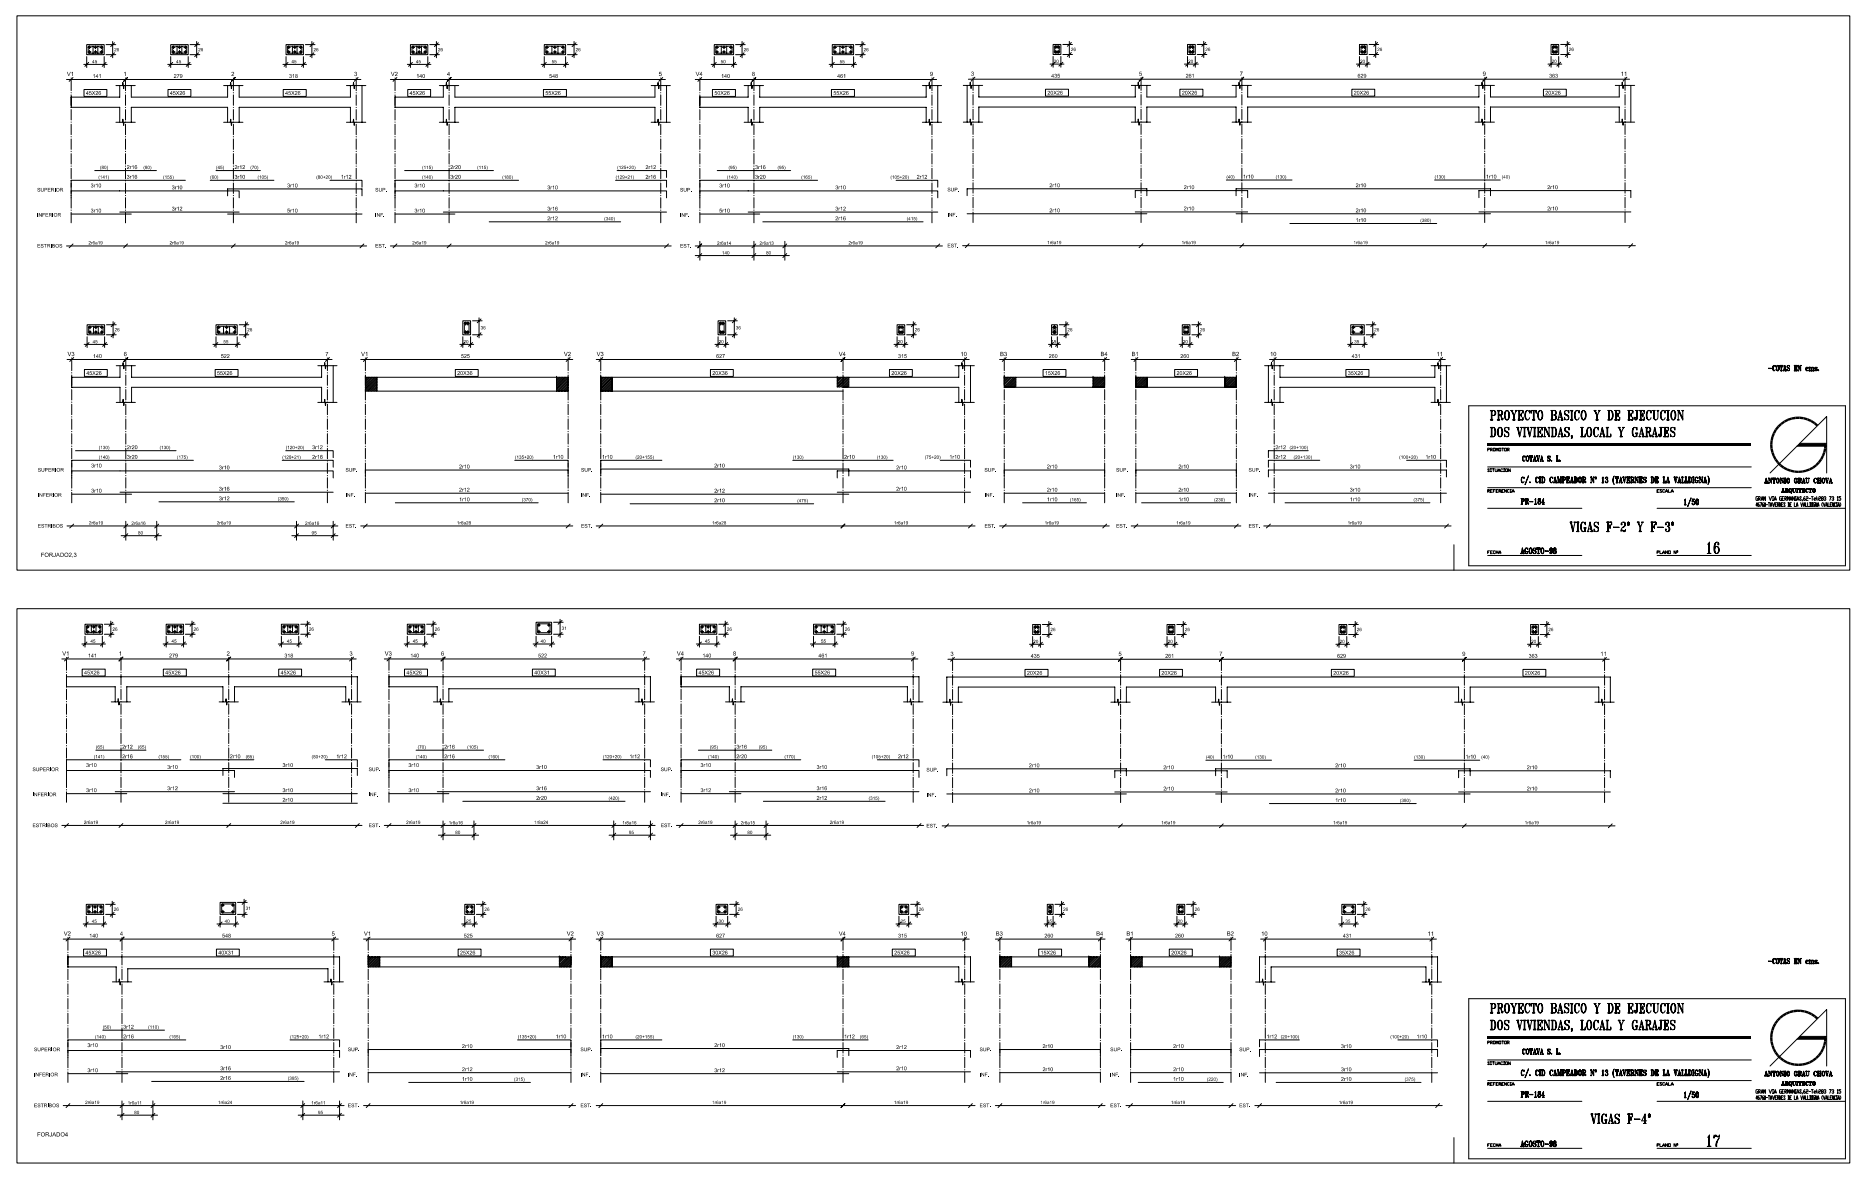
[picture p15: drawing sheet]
<svg xmlns="http://www.w3.org/2000/svg" width="560mm" height="353mm" viewBox="0 0 560 353" stroke-linecap="round" stroke-linejoin="round" font-family="sans-serif">
<g fill="none" stroke="#000" stroke-width=".3">
<path d="M5.1 4.7h549.6v166.2h-549.6zM25.1 19.3h7M26 13.4h5.2v3h-5.2zM26 17v3.2M26.4 15.6h.9M26.4 14.2h.9M26.5 13.8h4.3v2.2h-4.3zM26.6 18.7l-1.2 1.2M26.7 15.4l.4 .2-.3 .2zM26.7 14.1h.3v.3h-.3zM26.8 13.8v.8M26.8 15.1v.9"/>
<path d="M27.9 13.8v2.2M28.2 15.6h.9M28.2 14.2h.9M28.4 15.4h.4v.3h-.4zM28.4 14.1h.4v.3h-.4zM28.6 13.8v.8M28.6 15.1v.9M29.3 13.8v2.2M29.9 15.6h1M29.9 14.2h1M30.3 15.4h.3v.3h-.3zM30.3 14.1h.3v.3h-.3z"/>
<path d="M30.4 13.8v.8M30.4 15.1v.9M31.2 17v3.2M31.8 16.4h2.9M31.8 13.4h2.9M31.8 18.7l-1.2 1.2M33.8 12.4v4.9M34.3 15.8l-1.1 1.2M34.3 12.8l-1.1 1.2M50.3 19.3h7M51.2 13.4h5.2v3h-5.2zM51.2 17v3.2"/>
<path d="M51.6 15.6h.9M51.6 14.2h.9M51.6 13.8h4.4v2.2h-4.4zM51.8 18.7l-1.2 1.2M51.9 15.4l.3 .2-.2 .2zM51.9 14.1h.3v.3h-.3zM52 13.8v.8M52 15.1v.9M53.1 13.8v2.2M53.3 15.6h1M53.3 14.2h1M53.8 13.8v.8"/>
<path d="M53.8 15.1v.9M54.5 13.8v2.2M55.1 15.6h.9M55.1 14.2h.9M55.5 15.4h.3v.3h-.3zM55.5 14.1h.3v.3h-.3zM55.6 13.8v.8M55.6 15.1v.9M56.4 17v3.2M57 16.4h2.9M57 13.4h2.9M57 18.7l-1.2 1.2"/>
<path d="M59 12.4v4.9M59.5 15.8l-1.1 1.2M59.5 12.8l-1.1 1.2M84.8 19.3h7.1M85.8 13.4h5.2v3h-5.2zM85.8 17v3.2M86.1 15.6h.9M86.1 14.2h.9M86.2 13.8h4.3v2.2h-4.3zM86.4 18.7l-1.2 1.2M86.6 13.8v.8M86.6 15.1v.9"/>
<path d="M87.7 13.8v2.2M87.9 15.6h1M87.9 14.2h1M88.2 15.4h.4v.3h-.4zM88.2 14.1h.4v.3h-.4zM88.4 13.8v.8M88.4 15.1v.9M89.1 13.8v2.2M89.7 15.6h.9M89.7 14.2h.9M90.2 13.8v.8M90.2 15.1v.9"/>
<path d="M91 17v3.2M91.6 16.4h2.8M91.6 13.4h2.8M91.6 18.7l-1.2 1.2M93.5 12.4v4.9M94.1 15.8l-1.1 1.2M94.1 12.8l-1.1 1.2M122.1 19.3h7.1M123.1 13.4h5.2v3h-5.2zM123.1 17v3.2M123.4 15.6h.9M123.4 14.2h.9"/>
<path d="M123.5 13.8h4.3v2.2h-4.3zM123.7 18.7l-1.2 1.2M123.7 15.4h.3v.3h-.3zM123.7 14.1h.3v.3h-.3zM123.9 13.8v.8M123.9 15.1v.9M125 13.8v2.2M125.2 15.6h1M125.2 14.2h1M125.5 15.4h.4v.3h-.4zM125.5 14.1h.4v.3h-.4zM125.7 13.8v.8"/>
<path d="M125.7 15.1v.9M126.4 13.8v2.2M127 15.6h.9M127 14.2h.9M127.5 13.8v.8M127.5 15.1v.9M128.3 17v3.2M128.9 16.4h2.8M128.9 13.4h2.8M128.9 18.7l-1.2 1.2M130.9 12.4v4.9M131.4 15.8l-1.1 1.2"/>
<path d="M131.4 12.8l-1.1 1.2M162.3 19.3h8.2M163.2 13.4h6.4v3h-6.4zM163.2 17v3.2M163.5 15.6h1M163.5 14.2h1M163.7 13.8h5.4v2.2h-5.4zM163.8 18.7l-1.2 1.2M164 13.8v.8M164 15.1v.9M165.5 13.8v2.2M165.9 15.6h.9"/>
<path d="M165.9 14.2h.9M166.2 15.4h.3v.3h-.3zM166.2 14.1h.3v.3h-.3zM166.4 13.8v.8M166.4 15.1v.9M167.3 13.8v2.2M168.3 15.6h.9M168.3 14.2h.9M168.6 15.4l.4 .2-.2 .2zM168.6 14.1h.3v.3h-.3zM168.8 13.8v.8M168.8 15.1v.9"/>
<path d="M169.6 17v3.2M170.1 16.4h3M170.1 13.4h3M170.1 18.7l-1.1 1.2M172.1 12.4v4.9M172.7 15.8l-1.2 1.2M172.7 12.8l-1.2 1.2M213.2 19.3h7.7M214.2 13.4h5.8v3h-5.8zM214.2 17v3.2M214.5 15.6h.9M214.5 14.2h.9"/>
<path d="M214.6 13.8h4.9v2.2h-4.9zM214.8 18.7l-1.2 1.2M214.8 15.4h.3v.3h-.3zM214.8 14.1h.3v.3h-.3zM215 13.8v.8M215 15.1v.9M216.3 13.8v2.2M216.6 15.6h1M216.6 14.2h1M216.9 15.4h.4v.3h-.4zM216.9 14.1h.4v.3h-.4zM217.1 13.8v.8"/>
<path d="M217.1 15.1v.9M217.9 13.8v2.2M218.7 15.6h.9M218.7 14.2h.9M219 15.4h.3v.3h-.3zM219 14.1h.3v.3h-.3zM219.2 13.8v.8M219.2 15.1v.9M220 17v3.2M220.6 16.4h2.8M220.6 13.4h2.8M220.6 18.7l-1.2 1.2"/>
<path d="M222.5 12.4v4.9M223.1 15.8l-1.1 1.2M223.1 12.8l-1.1 1.2M248.6 19.3h8.2M249.6 13.4h6.3v3h-6.3zM249.6 17v3.2M249.9 15.6h.9M249.9 14.2h.9M250 13.8h5.5v2.2h-5.5zM250.1 18.7l-1.1 1.2M250.4 13.8v.8M250.4 15.1v.9"/>
<path d="M251.8 13.8v2.2M252.3 15.6h.9M252.3 14.2h.9M252.7 13.8v.8M252.7 15.1v.9M253.7 13.8v2.2M254.6 15.6h1M254.6 14.2h1M255 15.4h.3v.3h-.3zM255 14.1h.3v.3h-.3zM255.1 13.8v.8M255.1 15.1v.9"/>
<path d="M255.9 17v3.2M256.5 16.4h2.9M256.5 13.4h2.9M256.5 18.7l-1.1 1.2M258.5 12.4v4.9M259 15.8l-1.1 1.2M259 12.8l-1.1 1.2M314.8 19.2h4.2M315.8 13.3h2.3v3h-2.3zM315.8 16.9v3.3M316.1 15.5h1.7M316.1 14.1h1.7"/>
<path d="M316.2 13.8h1.4v2.1h-1.4zM316.4 18.7l-1.2 1.1M316.6 13.7v.9M316.6 15.1v.9M317.3 13.7v.9M317.3 15.1v.9M318.1 16.9v3.3M318.7 13.3h2.9M318.7 16.3h2.9M318.7 18.7l-1.2 1.1M320.6 12.4v4.9M321.2 12.7l-1.2 1.2"/>
<path d="M321.2 15.7l-1.2 1.2M355.1 19.2h4.2M356.1 13.3h2.3v3h-2.3zM356.1 16.9v3.3M356.4 15.5h1.7M356.4 14.1h1.7M356.5 13.8h1.4v2.1h-1.4zM356.7 18.7l-1.2 1.1M356.9 13.7v.9M356.9 15.1v.9M357.6 13.7v.9M357.6 15.1v.9"/>
<path d="M358.4 16.9v3.3M359 13.3h2.9M359 16.3h2.9M359 18.7l-1.2 1.1M360.9 12.4v4.9M361.5 15.7l-1.2 1.2M361.5 12.7l-1.2 1.2M406.7 19.2h4.1M407.6 13.3h2.3v3h-2.3zM407.6 16.9v3.3M408 15.5h1.6M408 14.1h1.6"/>
<path d="M408.1 13.8h1.3v2.1h-1.3zM408.2 18.7l-1.2 1.1M408.4 13.7v.9M408.4 15.1v.9M409.1 13.7v.9M409.1 15.1v.9M409.9 16.9v3.3M410.5 13.3h2.9M410.5 16.3h2.9M410.5 18.7l-1.1 1.1M412.5 12.4v4.9M413 15.7l-1.1 1.2"/>
<path d="M413 12.7l-1.1 1.2M464.1 19.2h4.2M465.1 13.3h2.3v3h-2.3zM465.1 16.9v3.3M465.4 15.5h1.6M465.4 14.1h1.6M465.5 13.8h1.4v2.1h-1.4zM465.6 18.7l-1.1 1.1M465.9 13.7v.9M465.9 15.1v.9M466.6 13.7v.9M466.6 15.1v.9"/>
<path d="M467.4 16.9v3.3M468 13.3h2.8M468 16.3h2.8M468 18.7l-1.2 1.1M469.9 12.4v4.9M470.5 15.7l-1.2 1.2M470.5 12.7l-1.2 1.2M19.9 23.8h88.3M21.3 23.4v.1M21.3 24v3.2M21.3 27.8v.1M21.3 28.4v3.9"/>
<path d="M21.3 32.9v3.1M21.3 36.6v.1M21.3 37.3v3.1M21.3 32.2h14.6v4.5M21.9 23.2l-1.2 1.2M25.2 26.8h6.8v2.1h-6.8zM34.8 25.7h1.9l.1-1 .3 1.9 .1-.9h3.4M34.8 36.7h1.9l.1-1 .3 1.9 .1-.9h3.4M35.9 25.7v3.4h-14.6M37.6 23.4v.1M37.6 24v3.2M37.6 27.8v.1"/>
<path d="M37.6 28.4v3.2M37.6 32.2v.1M37.6 32.9v3.1M37.6 36.6v.1M37.6 37.3v3.1M38.2 23.2l-1.1 1.2M39.4 25.7v3.4h28.8v-3.4M39.4 36.7v-4.5h28.8v4.5M50.4 26.8h6.8v2.1h-6.8zM67.1 25.7h1.9l.2-1 .2 1.9 .1-.9h3.4M67.1 36.7h1.9l.2-1 .2 1.9 .1-.9h3.4M70 23.4v.1"/>
<path d="M70 24v3.2M70 27.8v.1M70 28.4v3.2M70 32.2v.1M70 32.9v3.1M70 36.6v.1M70 37.3v3.1M70.5 23.2l-1.1 1.2M71.7 25.7v3.4h33.4v-3.4M71.7 36.7v-4.5h33.4v4.5M84.9 26.8h6.9v2.1h-6.9zM103.9 25.7h2l.1-1 .2 1.9 .1-.9h3.4"/>
<path d="M103.9 36.7h2l.1-1 .2 1.9 .1-.9h3.4M106.8 23.4v.1M106.8 24v3.2M106.8 27.8v.1M106.8 28.4v3.2M106.8 32.2v.1M106.8 32.9v3.1M106.8 36.6v.1M106.8 37.3v3.1M107.4 23.2l-1.2 1.2M108.5 25.7v11M117.1 23.8h82.4"/>
<path d="M118.4 32.2h14.5v4.5M118.4 23.4v.1M118.4 24v3.2M118.4 27.8v.1M118.4 28.4v3.9M118.4 32.9v3.1M118.4 36.6v.1M118.4 37.3v3.1M119 23.2l-1.1 1.2M122.3 26.8h6.8v2.1h-6.8zM131.7 25.7h2l.2-1 .2 1.9 .1-.9h3.3M131.7 36.7h2l.2-1 .2 1.9 .1-.9h3.3"/>
<path d="M132.9 25.7v3.4h-14.5M134.7 23.4v.1M134.7 24v3.2M134.7 27.8v.1M134.7 28.4v3.2M134.7 32.2v.1M134.7 32.9v3.1M134.7 36.6v.1M134.7 37.3v3.1M135.3 23.2l-1.2 1.2M136.4 25.7v3.4h60v-3.4M136.4 36.7v-4.5h60v4.5"/>
<path d="M162.9 26.8h6.9v2.1h-6.9zM195.2 25.7h2l.1-1 .2 1.9 .2-.9h3.3M195.2 36.7h2l.1-1 .2 1.9 .2-.9h3.3M198.1 23.4v.1M198.1 24v3.2M198.1 27.8v.1M198.1 28.4v3.2M198.1 32.2v.1M198.1 32.9v3.1M198.1 36.6v.1M198.1 37.3v3.1M198.7 23.2l-1.2 1.2"/>
<path d="M199.9 25.7v11M208.4 23.8h72.4M209.8 32.2h14.5v4.5M209.8 23.4v.1M209.8 24v3.2M209.8 27.8v.1M209.8 28.4v3.9M209.8 32.9v3.1M209.8 36.6v.1M209.8 37.3v3.1M210.4 23.2l-1.1 1.2M213.6 26.8h6.9v2.1h-6.9z"/>
<path d="M223.1 25.7h2l.2-1 .2 1.9 .1-.9h3.3M223.1 36.7h2l.2-1 .2 1.9 .1-.9h3.3M224.3 25.7v3.4h-14.5M226.1 23.4v.1M226.1 24v3.2M226.1 27.8v.1M226.1 28.4v3.2M226.1 32.2v.1M226.1 32.9v3.1M226.1 36.6v.1M226.1 37.3v3.1M226.6 23.2l-1.1 1.2"/>
<path d="M227.8 25.7v3.4h49.9v-3.4M227.8 36.7v-4.5h49.9v4.5M249.3 26.8h6.9v2.1h-6.9zM276.6 25.7h1.9l.1-1 .2 1.9 .2-.9h3.3M276.6 36.7h1.9l.1-1 .2 1.9 .2-.9h3.3M279.4 23.4v.1M279.4 24v3.2M279.4 27.8v.1M279.4 28.4v3.2M279.4 32.2v.1M279.4 32.9v3.1M279.4 36.6v.1"/>
<path d="M279.4 37.3v3.1M280 23.2l-1.2 1.2M281.2 25.7v11M288.8 25.6h2l.1-.9 .3 1.8 .1-.9h3.3M288.8 36.6h2l.1-.9 .3 1.8 .1-.9h3.3M290 25.6v11M290.4 23.7h198.2M291.8 23.3v.1M291.8 24v3.1M291.8 27.7v.1M291.8 28.4v3.1M291.8 32.1v.1"/>
<path d="M291.8 32.8v3.1M291.8 36.5v.1M291.8 37.2v3.1M292.3 23.2l-1.1 1.1M293.5 25.6v3.5h46.9v-3.5M293.5 36.6v-4.5h46.9v4.5M313.5 26.8h6.9v2h-6.9zM339.2 25.6h2l.1-.9 .2 1.8 .2-.9h3.3M339.2 36.6h2l.1-.9 .2 1.8 .2-.9h3.3M342.1 23.3v.1M342.1 24v3.1M342.1 27.7v.1"/>
<path d="M342.1 28.4v3.1M342.1 32.1v.1M342.1 32.8v3.1M342.1 36.5v.1M342.1 37.2v3.1M342.7 23.2l-1.2 1.1M343.9 25.6v3.5h26.7v-3.5M343.9 36.6v-4.5h26.7v4.5M353.8 26.8h6.9v2h-6.9zM369.4 25.6h2l.1-.9 .3 1.8 .1-.9h3.3M369.4 36.6h2l.1-.9 .3 1.8 .1-.9h3.3M372.4 23.3v.1"/>
<path d="M372.4 24v3.1M372.4 27.7v.1M372.4 28.4v3.1M372.4 32.1v.1M372.4 32.8v3.1M372.4 36.5v.1M372.4 37.2v3.1M372.9 23.2l-1.1 1.1M374.1 25.6v3.5h69.3v-3.5M374.1 36.6v-4.5h69.3v4.5M405.3 26.8h6.9v2h-6.9zM442.3 25.6h2l.1-.9 .2 1.8 .2-.9h3.3"/>
<path d="M442.3 36.6h2l.1-.9 .2 1.8 .2-.9h3.3M445.2 23.3v.1M445.2 24v3.1M445.2 27.7v.1M445.2 28.4v3.1M445.2 32.1v.1M445.2 32.8v3.1M445.2 36.5v.1M445.2 37.2v3.1M445.8 23.2l-1.2 1.1M446.9 25.6v3.5h38.6v-3.5M446.9 36.6v-4.5h38.6v4.5"/>
<path d="M462.8 26.8h6.8v2h-6.8zM484.3 25.6h2l.1-.9 .3 1.8 .1-.9h3.3M484.3 36.6h2l.1-.9 .3 1.8 .1-.9h3.3M487.3 23.3v.1M487.3 24v3.1M487.3 27.7v.1M487.3 28.4v3.1M487.3 32.1v.1M487.3 32.8v3.1M487.3 36.5v.1M487.3 37.2v3.1M487.8 23.2l-1.1 1.1"/>
<path d="M489 25.6v11M21.3 57.2h50.4v2.1M21.3 40.9v.2M21.3 41.7v3.1M21.3 45.3v.2M21.3 46.1v3.1M21.3 49.7v.2M21.3 50.5v3.1M28.4 51.1h18.5M37.6 40.9v.2M37.6 41.7v3.1M37.6 45.3v.2"/>
<path d="M37.6 46.1v3.1M37.6 49.7v.2M37.6 50.5v3.1M37.6 54.1v.2M37.6 54.9v3.1M37.6 58.5v.2M37.6 59.3v3.1M55.6 54.1h-34.3v8.3M63 54.1h19.1M64.8 51.1h13.3M68.2 58.7v-2.1h40.3v2.1M70 40.9v.2"/>
<path d="M70 41.7v3.1M70 45.3v.2M70 46.1v3.1M70 49.7v.2M70 50.5v3.1M70 54.1v.2M70 54.9v3.1M70 58.5v.2M70 59.3v3.1M98.9 54.1h9.6v2M106.8 40.9v.2M106.8 41.7v3.1"/>
<path d="M106.8 45.3v.2M106.8 46.1v3.1M106.8 49.7v.2M106.8 50.5v3.1M106.8 54.1v.2M106.8 54.9v3.1M106.8 58.5v.2M106.8 59.3v3.1M118.4 57.2h81.5v2.1M118.4 40.9v.2M118.4 41.7v3.1M118.4 45.3v.2"/>
<path d="M118.4 46.1v3.1M118.4 49.7v.2M118.4 50.5v3.1M121.3 51.1h26.7M134.7 40.9v.2M134.7 41.7v3.1M134.7 45.3v.2M134.7 46.1v3.1M134.7 49.7v.2M134.7 50.5v3.1M134.7 54.1v.2M134.7 54.9v3.1"/>
<path d="M134.7 58.5v.2M134.7 59.3v3.1M155.5 54.1h-37.1v8.3M184.6 54.1h15.3v2M185 51.1h14.9v2.1M198.1 40.9v.2M198.1 41.7v3.1M198.1 45.3v.2M198.1 46.1v3.1M198.1 49.7v.2M198.1 50.5v3.1M198.1 54.1v.2"/>
<path d="M198.1 54.9v3.1M198.1 58.5v.2M198.1 59.3v3.1M209.8 57.2h71.4v2.1M209.8 40.9v.2M209.8 41.7v3.1M209.8 45.3v.2M209.8 46.1v3.1M209.8 49.7v.2M209.8 50.5v3.1M215.1 51.1h22M226.1 40.9v.2"/>
<path d="M226.1 41.7v3.1M226.1 45.3v.2M226.1 46.1v3.1M226.1 49.7v.2M226.1 50.5v3.1M226.1 54.1v.2M226.1 54.9v3.1M226.1 58.5v.2M226.1 59.3v3.1M245.2 54.1h-35.4v8.3M268.7 54.1h12.5v2M279.4 40.9v.2"/>
<path d="M279.4 41.7v3.1M279.4 45.3v.2M279.4 46.1v3.1M279.4 49.7v.2M279.4 50.5v3.1M279.4 54.1v.2M279.4 54.9v3.1M279.4 58.5v.2M279.4 59.3v3.1M290 58.7v-2.1h53.9v2.1M291.8 40.9v.1M291.8 41.6v3.1"/>
<path d="M291.8 45.3v.1M291.8 46v3.1M291.8 49.7v.1M291.8 50.4v3.1M291.8 54.1v.1M291.8 54.8v3.1M291.8 58.5v.1M291.8 59.2v3.1M340.4 59.3v-2.2h33.7v2.2M342.1 40.9v.1M342.1 41.6v3.1M342.1 45.3v.1"/>
<path d="M342.1 46v3.1M342.1 49.7v.1M342.1 50.4v3.1M342.1 54.1v.1M342.1 54.8v3.1M342.1 58.5v.1M342.1 59.2v3.1M367.7 54h19.7M370.6 58.7v-2.1h76.3v2.1M372.4 40.9v.1M372.4 41.6v3.1M372.4 45.3v.1"/>
<path d="M372.4 46v3.1M372.4 49.7v.1M372.4 50.4v3.1M372.4 54.1v.1M372.4 54.8v3.1M372.4 58.5v.1M372.4 59.2v3.1M430.1 54h19.7M443.4 59.3v-2.2h45.6v2.2M445.2 40.9v.1M445.2 41.6v3.1M445.2 45.3v.1"/>
<path d="M445.2 46v3.1M445.2 49.7v.1M445.2 50.4v3.1M445.2 54.1v.1M445.2 54.8v3.1M445.2 58.5v.1M445.2 59.2v3.1M487.3 40.9v.1M487.3 41.6v3.1M487.3 45.3v.1M487.3 46v3.1M487.3 49.7v.1"/>
<path d="M487.3 50.4v3.1M487.3 54.1v.1M487.3 54.8v3.1M487.3 58.5v.1M487.3 59.2v3.1M19.9 73.7h90M21.3 62.9v.2M21.3 63.7v3.1M21.3 64.2h18.1M21.9 73.2l-1.2 1.1M35.9 63.6h35.8M37.6 62.9v.2"/>
<path d="M37.6 63.7v3.1M38.2 73.2l-1.1 1.1M68.2 64.2h40.3M70 62.9v.2M70 63.7v3.1M70.5 73.2l-1.1 1.1M106.8 62.9v.2M106.8 63.7v3.1M109.1 73.2l-1.1 1.1M117.1 73.7h84.2M118.4 62.9v.2M118.4 63.7v3.1"/>
<path d="M118.4 64.2h18M119 73.2l-1.1 1.1M132.9 63.6h67M134.7 62.9v.2M134.7 63.7v3.1M135.3 73.2l-1.2 1.1M146.7 66.5h39.4M198.1 62.9v.2M198.1 63.7v3.1M200.4 73.2l-1.1 1.1M208.4 73.7h74.2M208.4 76.6h28.3"/>
<path d="M209.8 62.9v.2M209.8 63.7v3.1M209.8 72.3v5.7M209.8 64.2h18M210.4 76l-1.1 1.2M210.4 73.2l-1.1 1.1M224.3 63.6h56.9M226.1 62.9v.2M226.1 63.7v3.1M226.1 72.3v5.7M226.6 76l-1.1 1.2M226.6 73.2l-1.1 1.1"/>
<path d="M228.7 66.5h48.1M235.3 72.3v5.7M235.9 73.2l-1.2 1.1M235.9 76l-1.2 1.2M279.4 62.9v.2M279.4 63.7v3.1M281.8 73.2l-1.2 1.1M288.6 73.7h201.7M290 64.1h53.9M290.6 73.1l-1.2 1.2M291.8 62.9v.1M291.8 63.6v3.1"/>
<path d="M340.4 63.5h33.7M342.1 62.9v.1M342.1 63.6v3.1M342.7 73.1l-1.2 1.2M370.6 64.1h76.3M372.4 62.9v.1M372.4 63.6v3.1M372.9 73.1l-1.1 1.2M386.8 67h44M443.4 63.5h45.6M445.2 62.9v.1M445.2 63.6v3.1"/>
<path d="M445.8 73.1l-1.2 1.2M487.3 62.9v.1M487.3 63.6v3.1M489.5 73.1l-1.1 1.2M26.1 97.4h5.3v3h-5.3zM26.5 99.6h.9M26.5 98.2h.9M26.6 97.8h4.3v2.1h-4.3zM26.8 98h.3v.3h-.3zM27 97.7v.9M27 99.1v.9M28 97.8v2.1"/>
<path d="M28.3 99.6h.9M28.3 98.2h.9M28.6 98h.3v.3h-.3zM28.7 97.7v.9M28.7 99.1v.9M29.5 97.8v2.1M30.1 99.6h.9M30.1 98.2h.9M30.5 97.7v.9M30.5 99.1v.9M31.9 97.4h2.9M33.9 96.4v4.9"/>
<path d="M34.5 99.8l-1.2 1.2M34.5 96.8l-1.2 1.2M64.8 97.4h6.3v3h-6.3zM65.1 99.6h.9M65.1 98.2h.9M65.2 97.8h5.5v2.1h-5.5zM65.4 98h.3v.3h-.3zM65.6 97.7v.9M65.6 99.1v.9M67 97.8v2.1M67.5 99.6h.9M67.5 98.2h.9"/>
<path d="M67.9 97.7v.9M67.9 99.1v.9M68.8 97.8v2.1M69.9 99.6h.9M69.9 98.2h.9M70.3 97.7v.9M70.3 99.1v.9M71.7 97.4h2.9M73.7 96.4v4.9M74.3 99.8l-1.2 1.2M74.3 96.8l-1.2 1.2M138.8 96.2h2.3v4.2h-2.3z"/>
<path d="M139.1 99.6h1.7M139.1 97h1.7M139.2 96.6h1.4v3.3h-1.4zM139.6 96.6v.9M139.6 99.1v.9M140.3 96.6v.9M140.3 99.1v.9M141.7 96.2h2.9M143.6 95.3v6M144.2 99.8l-1.1 1.2M144.2 95.6l-1.1 1.2M215.3 96.2h2.3v4.2h-2.3z"/>
<path d="M215.6 99.6h1.7M215.6 97h1.7M215.8 96.6h1.3v3.3h-1.3zM216.1 96.6v.9M216.1 99.1v.9M216.8 96.6v.9M216.8 99.1v.9M218.2 96.2h2.9M220.2 95.3v6M220.7 99.8l-1.1 1.2M220.7 95.6l-1.1 1.2M269 97.4h2.3v3h-2.3z"/>
<path d="M269.3 99.6h1.6M269.3 98.2h1.6M269.5 97.8h1.3v2.1h-1.3zM269.6 98h.4v.3h-.4zM269.8 97.7v.9M269.8 99.1v.9M270.5 97.7v.9M270.5 99.1v.9M271.9 97.4h2.8M273.9 96.4v4.9M274.4 99.8l-1.1 1.2M274.4 96.8l-1.1 1.2"/>
<path d="M315.3 97.4h1.7v3h-1.7zM315.6 99.6h1.1M315.6 98.2h1.1M315.8 97.8h.8v2.1h-.8zM316 98h.3v.3h-.3zM316.1 97.7v.9M316.1 99.1v.9M316.2 97.7v.9M316.2 99.1v.9M317.6 97.4h2.9M319.6 96.4v4.9M320.2 99.8l-1.2 1.2"/>
<path d="M320.2 96.8l-1.2 1.2M354.5 97.4h2.3v3h-2.3zM354.8 99.6h1.6M354.8 98.2h1.6M355 97.8h1.3v2.1h-1.3zM355.1 98h.4v.3h-.4zM355.3 97.7v.9M355.3 99.1v.9M356 97.7v.9M356 99.1v.9M357.4 97.4h2.9M359.3 96.4v4.9"/>
<path d="M359.9 99.8l-1.1 1.2M359.9 96.8l-1.1 1.2M405 97.4h4.1v3h-4.1zM405.3 99.6h1M405.3 98.2h1M405.5 97.8h3.1v2.1h-3.1zM405.6 98h.4v.3h-.4zM405.8 97.7v.9M405.8 99.1v.9M407.8 99.6h.9M407.8 98.2h.9M408.2 97.7v.9"/>
<path d="M408.2 99.1v.9M409.6 97.4h2.9M411.6 96.4v4.9M412.2 99.8l-1.2 1.2M412.2 96.8l-1.2 1.2M20.1 107.8h79.5M21.5 107.3v.1M21.5 108v3.1M21.5 111.7v.1M21.5 112.4v3.8M21.5 116.8v3.1M21.5 116.1h14.5v4.5"/>
<path d="M22.1 107.2l-1.2 1.2M25.2 103.3h7.1M25.3 110.8h6.9v2.1h-6.9zM26.1 101v3.2M26.7 102.7l-1.1 1.1M31.4 101v3.2M31.9 100.4h2.9M31.9 102.7l-1.1 1.1M34.8 109.6h2l.1-.9 .2 1.9 .2-1h3.3M36 109.6v3.5h-14.5M37.7 107.3v.1M37.7 108v3.1"/>
<path d="M37.7 111.7v.1M37.7 112.4v3.1M37.7 116.1v.1M37.7 116.8v3.1M38.3 107.2l-1.2 1.2M39.5 109.6v3.5h56.9v-3.5M63.8 103.3h8.3M64.5 110.8h6.9v2.1h-6.9zM64.8 101v3.2M65.3 102.7l-1.1 1.1M71.1 101v3.2M71.7 100.4h2.9"/>
<path d="M71.7 102.7l-1.1 1.1M95.3 109.6h1.9l.2-.9 .2 1.9 .1-1h3.3M98.2 107.3v.1M98.2 108v3.1M98.2 111.7v.1M98.2 112.4v3.1M98.2 116.1v.1M98.2 116.8v3.1M98.8 107.2l-1.2 1.2M99.9 109.6v11M108.2 107.8h63.5M109.6 113.1h.1"/>
<path d="M109.6 113.1h60.7M109.6 107.3v.1M109.6 108v3.1M109.6 111.7v.1M109.6 112.4v7.5M110 113.1l-.4 .5M110.1 107.2l-1.1 1.2M110.4 113.1l-.8 .9M110.9 113.1l-1.3 1.4M111.4 113.1l-1.8 1.9M111.8 113.1l-2.2 2.3M112.3 113.1l-2.7 2.8"/>
<path d="M112.8 113.1l-3.2 3.3M113 113.1v4.2M113 113.3l-3.4 3.5M113 113.8l-3.4 3.5h60.7M113 114.3l-3 3M113 114.7l-2.6 2.6M113 115.2l-2.1 2.1M113 115.7l-1.6 1.6M113 116.1l-1.2 1.2M113 116.6l-.7 .7M113 117.1l-.2 .2M136.5 110.8h6.9v2.1h-6.9z"/>
<path d="M137.9 103.3h4.1M138.8 101v3.2M139.4 102.7l-1.2 1.1M141.1 101v3.2M141.7 100.4h2.9M141.7 102.7l-1.2 1.1M166.9 113.1h.1M166.9 113.1v4.2l3.4-3.5M167.3 113.1l-.4 .5M167.8 113.1l-.9 .9M168.3 113.1l-1.4 1.4M168.7 113.1l-1.8 1.9"/>
<path d="M169.2 113.1l-2.3 2.3M169.6 113.1l-2.7 2.8M170.1 113.1l-3.2 3.3M170.3 107.3v.1M170.3 108v3.1M170.3 111.7v.1M170.3 112.4v7.5M170.3 113.3l-3.4 3.5M170.3 114.3l-3 3M170.3 114.7l-2.5 2.6M170.3 115.2l-2 2.1M170.3 115.7l-1.6 1.6"/>
<path d="M170.3 116.1l-1.1 1.2M170.3 116.6l-.7 .7M170.3 117.1l-.2 .2M170.9 107.2l-1.1 1.2M178.8 107.8h111.8M180.1 113.1h.1M180.1 107.3v.1M180.1 108v3.1M180.1 111.7v.1M180.1 112.4v7.5M180.6 113.1l-.5 .5M180.7 107.2l-1.1 1.2"/>
<path d="M181.1 113.1l-1 .9M181.5 113.1l-1.4 1.4M182 113.1l-1.9 1.9M182.5 113.1l-2.4 2.3M182.9 113.1l-2.8 2.8M183.4 113.1l-3.3 3.3M183.6 113.8l-3.5 3.5h72.7M183.6 113.1v4.2M183.6 113.3l-3.5 3.5M183.6 114.3l-3 3M183.6 114.7l-2.5 2.6M183.6 115.2l-2.1 2.1"/>
<path d="M183.6 115.7l-1.6 1.6M183.6 116.1l-1.1 1.2M183.6 116.6l-.7 .7M183.6 117.1l-.2 .2M213 110.8h6.9v2.1h-6.9zM214.4 103.3h4.1M215.3 101v3.2M215.9 102.7l-1.2 1.1M217.6 101v3.2M218.2 100.4h2.9M218.2 102.7l-1.2 1.1M251 113.1h.1"/>
<path d="M251 113.1v3M251.5 113.1l-.5 .5M252 113.1l-1 .9M252.4 113.1l-1.4 1.4M252.8 116.2l34.7-.1v4.5M252.8 107.3v.1M252.8 108v3.1M252.8 111.7v.1M252.8 112.4v3.1M252.8 116.8v3.1M252.9 113.1l-1.9 1.9M253.3 113.1l-2.3 2.3"/>
<path d="M253.3 107.2l-1.1 1.2M253.8 113.1l-2.8 2.8M254.3 113.1l-3.1 3M254.5 113.1v3M254.5 113.3l-2.8 2.8M254.5 113.8l-2.3 2.3M254.5 114.3l-1.9 1.8M254.5 114.7l-1.4 1.4M254.5 115.2l-.9 .9M254.5 115.7l-.5 .4M266.7 110.8h6.9v2.1h-6.9zM268.1 103.3h4.1"/>
<path d="M269 101v3.2M269.5 102.7l-1.1 1.1M271.3 101v3.2M271.9 100.4h2.8M271.9 102.7l-1.2 1.1M286.3 109.6h2l.1-.9 .3 1.9 .1-1h3.3M287.5 109.6v3.5h-107.4M289.2 107.3v.1M289.2 108v3.1M289.2 111.7v.1M289.2 112.4v3.1M289.2 116.1v.1"/>
<path d="M289.2 116.8v3.1M289.8 107.2l-1.1 1.2M291 109.6v11M299.7 107.8h32.9M301.1 113.1h.1M301.1 113.1h30.1M301.1 116.1h30.1M301.1 107.3v.1M301.1 108v3.1M301.1 111.7v.1M301.1 112.4v3.8M301.1 116.8v3.1"/>
<path d="M301.6 113.1l-.5 .5M301.7 107.2l-1.2 1.2M302 113.1l-.9 .9M302.5 113.1l-1.4 1.4M303 113.1l-1.9 1.9M303.4 113.1l-2.3 2.3M303.9 113.1l-2.8 2.8M304.4 113.1l-3 3M304.6 113.1v3M304.6 113.3l-2.8 2.8M304.6 113.8l-2.3 2.3M304.6 114.3l-1.9 1.8"/>
<path d="M304.6 114.7l-1.4 1.4M304.6 115.2l-.9 .9M304.6 115.7l-.5 .4M312.8 110.8h6.8v2.1h-6.8zM314.4 103.3h3.6M315.3 101v3.2M315.9 102.7l-1.2 1.1M317 101v3.2M317.6 100.4h2.9M317.6 102.7l-1.1 1.1M327.7 113.1h.1M327.7 113.1v3"/>
<path d="M328.2 113.1l-.5 .5M328.7 113.1l-1 .9M329.1 113.1l-1.4 1.4M329.6 113.1l-1.9 1.9M330.1 113.1l-2.4 2.3M330.5 113.1l-2.8 2.8M331 113.1l-3 3M331.2 107.3v.1M331.2 108v3.1M331.2 111.7v.1M331.2 112.4v3.8M331.2 116.8v3.1"/>
<path d="M331.2 113.3l-2.7 2.8M331.2 113.8l-2.3 2.3M331.2 114.3l-1.8 1.8M331.2 114.7l-1.3 1.4M331.2 115.2l-.9 .9M331.2 115.7l-.4 .4M331.8 107.2l-1.1 1.2M339.2 107.8h32.9M340.6 113.1h.1M340.6 113.1h30.1M340.6 116.1h30.1M340.6 107.3v.1"/>
<path d="M340.6 108v3.1M340.6 111.7v.1M340.6 112.4v3.8M340.6 116.8v3.1M341 113.1l-.4 .5M341.2 107.2l-1.2 1.2M341.5 113.1l-.9 .9M342 113.1l-1.4 1.4M342.4 113.1l-1.8 1.9M342.9 113.1l-2.3 2.3M343.4 113.1l-2.8 2.8M343.8 113.1l-3 3"/>
<path d="M344 113.1v3M344 113.3l-2.7 2.8M344 113.8l-2.2 2.3M344 114.3l-1.8 1.8M344 114.7l-1.3 1.4M344 115.2l-.9 .9M344 115.7l-.4 .4M352.2 110.8h6.9v2.1h-6.9zM353.6 103.3h4.1M354.5 101v3.2M355 102.7l-1.1 1.1M356.8 101v3.2"/>
<path d="M357.4 100.4h2.9M357.4 102.7l-1.2 1.1M367.2 113.1h.1M367.2 113.1v3M367.7 113.1l-.5 .5M368.1 113.1l-.9 .9M368.6 113.1l-1.4 1.4M369.1 113.1l-1.9 1.9M369.5 113.1l-2.3 2.3M370 113.1l-2.8 2.8M370.5 113.1l-3 3M370.7 107.3v.1"/>
<path d="M370.7 108v3.1M370.7 111.7v.1M370.7 112.4v3.8M370.7 116.8v3.1M370.7 113.3l-2.8 2.8M370.7 113.8l-2.3 2.3M370.7 114.3l-1.8 1.8M370.7 114.7l-1.4 1.4M370.7 115.2l-.9 .9M370.7 115.7l-.5 .4M371.3 107.2l-1.2 1.2M379.2 109.6h1.9l.2-.9 .2 1.9 .1-1h3.3"/>
<path d="M380.3 109.6v11M380.7 107.8h52.7M382.1 107.3v.1M382.1 108v3.1M382.1 111.7v.1M382.1 112.4v3.1M382.1 116.1v.1M382.1 116.8v3.1M382.7 107.2l-1.2 1.2M383.8 109.6v3.5h46.4v-3.5M403.6 110.8h6.9v2.1h-6.9zM404.1 103.3h5.9"/>
<path d="M405 101v3.2M405.6 102.7l-1.2 1.1M409.1 101v3.2M409.6 100.4h2.9M409.6 102.7l-1.1 1.1M429.1 109.6h1.9l.2-.9 .2 1.9 .1-1h3.4M432 107.3v.1M432 108v3.1M432 111.7v.1M432 112.4v3.1M432 116.1v.1M432 116.8v3.1"/>
<path d="M432.6 107.2l-1.2 1.2M433.7 109.6v11M530.3 110.4l.9 .1zM531.7 109.8v1.1M531.9 109.6l-.3 .6 .3 1M532.3 109.8v-.2v.4l-.3-.4a.88 .88 0 0 0-.5 .8 .88 .88 0 0 0 .5 .8l.3-.4M532.8 109.8v1.1M532.8 109.6a.8 .8 0 0 1 .8 .7 .8 .8 0 0 1-.5 .9 .96 .96 0 0 1-.3-1.6zM533 109.6l-.3 .6 .3 1M533.1 109.6l.3 .6-.3 1M533.3 109.8v1.1M533.7 109.8l.1-.2-.1 .4v-.4h.8v.4v-.4v.2"/>
<path d="M533.9 109.6l-.2 .1M534 109.6h-.3M534.1 109.6v1.6M534.1 111v.1M534.2 109.6v1.6M534.2 111.1l.1 .1h-.4M534.2 111v.2M534.3 109.6h.2M534.4 109.6l.1 .1M534.7 111.2h.3M534.8 111.1l.4-1.5 .4 1.6-.2-.1M534.8 111.1v.1"/>
<path d="M534.8 111.1l.1 .1M534.9 110.7h.5M535.1 109.8l.4 1.4M535.3 111.2h.3M535.9 110l.6 .6M536 109.6l-.1 .3 .6 .6 .1 .3-.3 .4-.4-.5v.5v-.3M536.5 109.8l.1-.2v.4l-.3-.4-.4 .2v.4l.6 .3v.6M538.1 111.1l-.1 .1h.8v-.5l-.1 .5M538.1 109.7v-.1v1.6v-.2M538.1 109.6v1.5M538.2 109.6v1.6M538.2 110.3h.3"/>
<path d="M538.2 109.6v.1M538.2 111v.1M538.5 110v.6zM538.5 110.2v.3M538.5 110.2l-.2 .1 .2 .1M538.5 109.6h.3M538.7 109.6l.1 .4v-.4h-.8h.1M538.8 109.7l-.2-.1 .2 .2M538.8 111.1l-.3 .1M538.8 110.9l-.2 .3 .2-.2M539 109.6h.3l.6 1.3M539.1 109.6h.1"/>
<path d="M539.2 111.1l.2 .1h-.4M539.2 111.1l-.1 .1M539.2 109.6l.7 1.3M539.8 109.6h.3M539.8 109.6h.1M539.9 109.6v1.6l-.7-1.6v1.5M540 109.6h-.1M541.6 110.3v.6M541.8 110.1l-.2 .4 .2 .7M542.1 110.4v-.1a.41 .41 0 0 0-.5 0 .41 .41 0 0 0 0 .6 .41 .41 0 0 0 .5 0M542.4 110.1h.3v1.1M542.5 110.1v1.1"/>
<path d="M542.5 110.2h.1M542.5 111v.1M542.7 110.4l.2-.3 .3 .1v1v-.2M542.7 111.1l.1 .1h-.4M542.7 111v.2M543 111.2h.4M543 110.1l.1 1.1M543.1 110.2l.1 .9-.2 .1M543.1 111v.2M543.2 110.4l.2-.3 .4 .1v1v-.2M543.2 111.1l.1 .1M543.6 111.2h.4"/>
<path d="M543.6 110.1l.1 1.1M543.7 110.2l.1 .9M543.7 111v.1M543.8 111.1l.1 .1M544.2 110.2l.6 .6-.1 .4-.5-.4v.4l.1-.2M544.3 110.5l.4 .2M544.3 110.2l-.1 .2M544.7 110.2l.1 .2-.4-.3-.2 .3 .6 .6M544.8 110.8l-.1 .3M545.3 111.1h.1M545.2 110.9l.1 .3zM21.5 120.5v.1"/>
<path d="M21.5 121.2v3.1M21.5 124.9v.2M21.5 125.6v3.1M21.5 129.3v.2M21.5 130v3.1M21.5 133.7v.2M21.5 134.4v3.1M22.6 135.1h30.2M34.8 120.6h2l.1-.9 .2 1.9 .2-1h3.3M37.7 120.5v.1M37.7 121.2v3.1M37.7 124.9v.2"/>
<path d="M37.7 125.6v3.1M37.7 129.3v.2M37.7 130v3.1M37.7 133.7v.2M37.7 134.4v3.1M37.7 138.1v.2M37.7 138.8v3.1M39.5 120.6v-4.5h56.9v4.5M58 138h-36.5v8.3M84.6 138h15.3v2.1M85.7 135.1h14.2v2.1M95.3 120.6h1.9l.2-.9 .2 1.9 .1-1h3.3"/>
<path d="M98.2 120.5v.1M98.2 121.2v3.1M98.2 124.9v.2M98.2 125.6v3.1M98.2 129.3v.2M98.2 130v3.1M98.2 133.7v.2M98.2 134.4v3.1M98.2 138.1v.2M98.2 138.8v3.1M109.6 120.5v.1M109.6 121.2v3.1"/>
<path d="M109.6 124.9v.2M109.6 125.6v3.1M109.6 129.3v.2M109.6 130v3.1M109.6 133.7v.2M109.6 134.4v3.1M109.6 138.1v.2M109.6 138.8v4.2M154.3 138h16v2.1M170.3 120.5v.1M170.3 121.2v3.1M170.3 124.9v.2"/>
<path d="M170.3 125.6v3.1M170.3 129.3v.2M170.3 130v3.1M170.3 133.7v.2M170.3 134.4v3.1M170.3 138.1v.2M170.3 138.8v4.2M180.1 120.5v.1M180.1 121.2v3.1M180.1 124.9v.2M180.1 125.6v3.1M180.1 129.3v.2"/>
<path d="M180.1 130v3.1M180.1 133.7v.2M180.1 134.4v3.1M198.5 138h-18.4v4.7M237.7 138h30.1M252.8 120.5v.1M252.8 121.2v3.1M252.8 124.9v.2M252.8 125.6v3.1M252.8 129.3v.2M252.8 130v3.1M252.8 133.7v.2"/>
<path d="M252.8 134.4v3.1M252.8 138.1v.2M252.8 138.8v3.1M281.9 138h9.1v2.1M286.3 120.6h2l.1-.9 .3 1.9 .1-1h3.3M289.2 120.5v.1M289.2 121.2v3.1M289.2 124.9v.2M289.2 125.6v3.1M289.2 129.3v.2M289.2 130v3.1M289.2 133.7v.2"/>
<path d="M289.2 134.4v3.1M289.2 138.1v.2M289.2 138.8v3.1M301.1 120.5v.1M301.1 121.2v3.1M301.1 124.9v.2M301.1 125.6v3.1M301.1 129.3v.2M301.1 130v3.1M301.1 133.7v.2M301.1 134.4v3.1M301.1 138.1v.2"/>
<path d="M301.1 138.8v4.2M331.2 120.5v.1M331.2 121.2v3.1M331.2 124.9v.2M331.2 125.6v3.1M331.2 129.3v.2M331.2 130v3.1M331.2 133.7v.2M331.2 134.4v3.1M331.2 138.1v.2M331.2 138.8v4.2M340.6 120.5v.1"/>
<path d="M340.6 121.2v3.1M340.6 124.9v.2M340.6 125.6v3.1M340.6 129.3v.2M340.6 130v3.1M340.6 133.7v.2M340.6 134.4v3.1M340.6 138.1v.2M340.6 138.8v4.2M370.7 120.5v.1M370.7 121.2v3.1M370.7 124.9v.2"/>
<path d="M370.7 125.6v3.1M370.7 129.3v.2M370.7 130v3.1M370.7 133.7v.2M370.7 134.4v3.1M370.7 138.1v.2M370.7 138.8v4.2M379.2 120.6h1.9l.2-.9 .2 1.9 .1-1h3.3M382.1 120.5v.1M382.1 121.2v3.1M382.1 124.9v.2M382.1 125.6v3.1"/>
<path d="M382.1 129.3v.2M382.1 130v3.1M382.1 133.7v.2M382.1 134.4v3.1M382.1 138.1v.2M382.1 138.8v3.1M383.8 120.6v-4.5h46.4v4.5M392.3 135.1h-12v2.1M395.7 138h-15.4v2.1M421.8 138h11.9v2.1M429.1 120.6h1.9l.2-.9 .2 1.9 .1-1h3.4M432 120.5v.1"/>
<path d="M432 121.2v3.1M432 124.9v.2M432 125.6v3.1M432 129.3v.2M432 130v3.1M432 133.7v.2M432 134.4v3.1M432 138.1v.2M432 138.8v3.1M440.4 121.7h112.9v47.9h-112.9zM446.1 134.8h.4l.1-.3-.5-.1v.8M446.1 140h79"/>
<path d="M446.9 128.1h.9a1.73 1.73 0 0 1 0 2.8h-.9M446.9 123.1h1.1l.5 .5-.2 .8-1 .1M446.9 125.9h.7M446.9 134.8h.4l.2-.3-.6-.1v.8M447 128.1l.2 .2M447 123.1l.2 .1M447 134.8l.5 .4M447 128.1l.2 .3M447 123.1l.2 .3M447.2 123.1v2.8M447.2 128.1v2.8M447.2 130.8l-.2 .1"/>
<path d="M447.2 130.7l-.2 .2M447.2 125.8l-.2 .1M447.2 125.6l-.2 .3M447.3 123.2v2.6M447.3 128.3v2.5M447.3 123.1v2.8M447.3 128.1v2.8M447.3 130.7l.1 .2M447.3 130.8l.2 .1M447.3 125.6l.1 .3M447.3 125.8l.2 .1M447.4 128.1l-.1 .3"/>
<path d="M447.4 123.1l-.1 .3M447.5 128.1l-.2 .2M447.5 123.1l-.2 .1M447.8 134.4h.5v.8h-.5zM447.8 128.1a2.23 2.23 0 0 1 0 2.8M448 123.1l.3 .4v.7l-.3 .3M448.2 128.5l.2 .7-.2 1.4M448.3 123.4v.9M448.6 135.2v-.8l.3 .5 .3-.5v.8M448.9 123.1h1.2l.5 .5-.3 .7-.9 .1M448.9 125.9h.8M449 123.1l.2 .1"/>
<path d="M449.1 123.1l.1 .3M449.2 123.1v2.8M449.2 125.8l-.2 .1M449.2 125.6l-.1 .3M449.3 128.5l-.2 .7 .2 1.4M449.3 123.2v2.6M449.4 128.3a.63 .63 0 0 1 .7-.1 .63 .63 0 0 1 .3 .6v1.5a.66 .66 0 0 1-.6 .6 .66 .66 0 0 1-.7-.6l-.1-1zM449.4 123.1v2.8M449.4 125.6l.1 .3M449.4 125.8l.2 .1M449.5 134.4h.5v.8h-.5zM449.5 123.1l-.1 .3"/>
<path d="M449.6 123.1l-.2 .1M449.7 128.1a2.09 2.09 0 0 0 0 2.8M449.8 124.4l.5 1.5h.3v-.6M449.9 128.1a2.23 2.23 0 0 1 0 2.8M450 124.5l.4 1.1 .2-.1M450.1 123.1l.2 .4-.2 .9M450.3 128.5l.1 .7-.1 1.4M450.3 125.3l.3 .5M450.3 134.4h.6M450.3 123.4v.8M450.6 134.4v.8M451.1 134.4h.6v.8h-.6z"/>
<path d="M451.2 128.9l1.1 1.1M451.3 128.3v.8l.7 .4a.78 .78 0 0 1 .4 .8 .78 .78 0 0 1-.7 .6l-.5-.3-.1-.5v.8l.1-.3M451.4 123.5l-.2 .7 .2 1.3M451.5 123.2l.3-.1a1.69 1.69 0 0 1 .2 2.8 1.62 1.62 0 0 1-.5-2.7zM451.8 123.1a2.16 2.16 0 0 0 0 2.8M452 123.1a2.31 2.31 0 0 1 0 2.8M452 134.8h.4l.1-.3-.5-.1v.8M452.1 134.8l.4 .4M452.3 128.5l.1-.4v.8l-.1-.4a.67 .67 0 0 0-.6-.4 .67 .67 0 0 0-.6 .4l.1 .7 1 .7v.9M452.3 123.5l.2 .7-.2 1.3M453 123.1h.6M453.1 123.1l.2 .1"/>
<path d="M453.2 123.1l.7 1.4v1.4M453.3 123.1l.6 1.4v1.3M453.3 123.1l.7 1.4v1.4M453.6 125.9h.7M453.6 123.1l-.3 .1M453.9 125.8l-.3 .1M453.9 125.6l-.2 .3M454 125.6l.1 .3M454 125.8l.2 .1M454.3 123.1h.6M454.4 123.1l.2 .1M454.6 123.2l-.6 1.3"/>
<path d="M454.8 128.1h.6M454.8 123.1l-.2 .1M454.9 128.1l.1 .3M455 128.1l.6 2.8M455.2 123.1h1.4v.8v-.8M455.2 125.9h1.4v-.8v.8M455.2 128.1l.5 2.5M455.3 128.1l-.1 .3M455.3 123.1l.1 .1M455.3 128.1l-.1 .2M455.3 123.1l.1 .3M455.4 123.1v2.8"/>
<path d="M455.4 125.8l-.1 .1M455.4 125.6l-.1 .3M455.5 123.2v2.6M455.6 123.1v2.8M455.6 124.4h.6M455.6 125.6l.1 .3M455.6 125.8l.2 .1M455.7 123.1l-.1 .3M455.8 123.1l-.2 .1M455.9 128.1h.6M456.1 128.1l.2 .2M456.2 123.9v1.1z"/>
<path d="M456.2 124.2l-.2 .2 .2 .3M456.2 124.3l-.4 .1 .4 .1M456.2 123.1l.4 .1M456.3 128.3l-.7 2.6M456.4 128.1l-.1 .2M456.4 123.1l.2 .3M456.5 123.1l.1 .4M456.6 136.9v1.1M456.6 125.8l-.4 .1M456.6 125.6l-.2 .3M456.6 125.5l-.1 .4M456.7 128.1h.8"/>
<path d="M456.7 130.9h.8M456.9 136.7l-.3 .6 .3 1M456.9 128.1l.1 .2M456.9 128.1l.1 .3M457 128.1v2.8M457 130.8l-.1 .1M457 130.7l-.1 .2M457.1 128.3v2.5M457.2 128.1v2.8M457.2 130.7l.1 .2M457.2 130.8l.2 .1M457.2 136.9l.1-.2v.5l-.3-.5a.84 .84 0 0 0-.5 .8 .84 .84 0 0 0 .5 .8l.3-.4"/>
<path d="M457.3 128.1l-.1 .3M457.4 128.1l-.2 .2M457.5 123.5l-.2 .7 .2 1.3M457.8 136.9v1.1M457.8 128.1h.6M457.8 136.8a.78 .78 0 0 1 .7 .6 .78 .78 0 0 1-.4 .9 .9 .9 0 0 1-.3-1.5zM457.9 123.1a2.31 2.31 0 0 0 0 2.8M457.9 128.1l.1 .3M458 136.7l-.3 .6 .3 1M458 128.1l.6 2.8M458.1 136.7l.2 .6-.2 1M458.2 128.1l.5 2.5"/>
<path d="M458.3 128.1l-.1 .3M458.3 136.9v1.1M458.3 128.1l-.1 .2M458.6 123.5v-.4v.8a.68 .68 0 0 0-.3-.7 .68 .68 0 0 0-.7 0 1.97 1.97 0 0 0 .3 2.7l.4-.1 .3-.6M458.7 137.2v-.5h.8v.5M458.7 136.9l.1-.2-.1 .2M458.9 128.1h.6M459 136.7l-.3 .1M459.1 136.7l-.1 1.6 .1-.2M459.1 136.8v1.4M459.1 128.1l.2 .2M459.2 123.1l-.1 .8v-.8h1.5v.8l-.1-.8"/>
<path d="M459.2 136.7v1.6M459.2 138.2l-.3 .1M459.2 138.1v.2M459.3 136.7l.2 .1M459.3 128.3l-.7 2.6M459.3 123.1l-.2 .4M459.4 128.1l-.1 .2M459.4 123.1l-.3 .3M459.5 125.9h.7M459.5 136.9l-.1-.2 .1 .2M459.6 123.1l-.5 .1M459.7 128.1h.8"/>
<path d="M459.7 130.9h.8M459.8 123.1v2.8M459.8 125.8l-.2 .1M459.8 125.6l-.1 .3M459.8 138.2l.2 .1M459.8 138.2l.1 .1M459.9 128.1l.1 .2M459.9 123.2v2.6M459.9 137.8h.5M460 128.1v.3M460 123.1v2.8M460 125.6v.3"/>
<path d="M460 125.8l.1 .1M460 128.1v2.8M460 130.8l-.1 .1M460 130.7v.2M460.1 136.9l.3 1.4M460.1 128.3v2.5M460.1 123.1l.5 .1M460.2 136.9l.3 1.4M460.2 128.1v2.8M460.2 130.7l.1 .2M460.2 130.8l.2 .1M460.3 138.3h.3"/>
<path d="M460.3 128.1l-.1 .3M460.3 123.1l.3 .3M460.4 138.2l-.1 .1M460.4 138.1v.2M460.4 128.1l-.2 .2M460.4 123.1l.2 .4M460.5 138.1l-.3-1.4-.4 1.5M460.9 136.7l.3 1.6zM460.9 128.1h1.5v.8l-.1-.8M460.9 130.9h1.5v-.8l-.1 .8M461 136.8l.1-.1h-.3l.1 .2M461 136.7l.3 1.3"/>
<path d="M461 128.1l.2 .2M461 136.7v.2M461.1 128.1l.1 .3M461.2 128.1v2.8M461.2 130.8l-.2 .1M461.2 130.7l-.1 .2M461.3 128.3v2.5M461.3 123.5l-.1 .7 .1 1.3M461.3 128.1v2.8M461.3 129.5h.6M461.3 130.7l.1 .2M461.3 130.8l.3 .1"/>
<path d="M461.4 136.7l.2 .1M461.4 128.1l-.1 .3M461.5 123.2l.2-.1a1.71 1.71 0 0 1 .2 2.8 1.62 1.62 0 0 1-.4-2.7zM461.5 136.7l.1 .1M461.6 128.1l-.3 .2M461.6 136.8l-.4 1.5M461.7 123.1a2.31 2.31 0 0 0 0 2.8M461.8 138.3h.3M461.9 138.2v.1M461.9 138.2l.1 .1M461.9 128.9v1.1zM461.9 129.2l-.2 .3 .2 .3"/>
<path d="M461.9 129.3l-.3 .2 .3 .1M461.9 123.1a2.31 2.31 0 0 1 0 2.8M461.9 128.1l.5 .2M462 137.8h.5M462.1 128.1l.3 .3M462.2 136.9l.3 1.4M462.2 128.1l.2 .4M462.3 136.9l.3 1.4-.3-1.6-.4 1.5M462.3 123.5l.2 .7-.2 1.3M462.4 138.3h.3M462.4 130.8l-.5 .1M462.4 130.7l-.3 .2"/>
<path d="M462.4 130.6l-.2 .3M462.5 138.2l-.1 .1M462.5 138.1v.2M462.6 138.1l.1 .2M462.9 128.1h.4l1.2 2.5M462.9 130.9h.5M463 128.1l.1 .2M463.1 130.8l-.1 .1M463.1 130.8l.2 .1M463.3 128.1l1.1 2.5M464.1 137.2l.6 .6M464.1 136.8v.4l.5 .3a.43 .43 0 0 1 .2 .5 .43 .43 0 0 1-.6 .2l-.1-.4v.5v-.3"/>
<path d="M464.2 128.1h.5M464.3 128.1l.2 .2M464.5 128.3v2.6l-1.4-2.8v2.7M464.7 128.1l-.2 .2M464.7 136.9l.1-.2v.5l-.4-.5-.3 .2 .1 .6 .5 .3v.4M465 123.1h1.2l.4 .3v.8l-.4 .2M465.1 138.1l.2 .1zM465.1 128.1h.9a1.73 1.73 0 0 1 0 2.8h-.9M465.1 123.1l.2 .1M465.2 138.1h.1M465.2 128.1l.2 .2M465.2 123.1l.1 .3"/>
<path d="M465.3 128.1l.1 .3M465.3 123.1v2.8M465.3 125.8l-.2 .1M465.3 125.6l-.1 .3M465.4 123.2v2.6M465.4 128.1v2.8M465.4 130.8l-.2 .1M465.4 130.7l-.1 .2M465.5 124.4h.7a.81 .81 0 0 1 .5 .8 .81 .81 0 0 1-.5 .7h-1.2M465.5 123.1v2.8M465.5 128.3v2.5M465.5 125.6l.1 .3"/>
<path d="M465.5 125.8l.2 .1M465.6 128.1v2.8M465.6 130.7l.1 .2M465.6 130.8l.2 .1M465.6 123.1l-.1 .3M465.7 128.1l-.1 .3M465.7 123.1l-.2 .1M465.8 128.1l-.2 .2M466 128.1a2.23 2.23 0 0 1 0 2.8M466.2 123.1l.2 .4-.2 .9M466.2 124.4l.2 .4-.2 1.1M466.4 128.5l.2 .7-.2 1.4"/>
<path d="M466.4 123.4v.8M466.4 124.7v.9M466.7 138.3h.8v-.5l-.1 .5h-.2M466.7 136.7h.4l-.1 .1M466.9 136.7l-.1 1.6 .1-.2M466.9 136.8v.1M466.9 136.8v1.4M467 136.9v-.2v1.6M467 138.1v.2M467 138.2l.1 .1M467 125.9h.6M467.1 130.9h.6"/>
<path d="M467.2 125.8l.7-2.7 .6 2.8M467.2 125.8l-.1 .1M467.2 125.8l.2 .1M467.3 130.8l.7-2.7 .6 2.8M467.3 130.8l-.1 .1M467.3 130.8l.2 .1M467.4 125.1h.8M467.5 138.1l-.2 .2M467.5 138l-.1 .3M467.5 130.1h.8M467.7 123.5l.6 2.4M467.9 138.2h.1"/>
<path d="M467.8 138l.1 .3zM467.9 128.5l.5 2.4M467.9 123.5l.5 2.4M468 128.5l.5 2.4M468 125.9h.7M468.1 130.9h.7M468.3 125.8l-.2 .1M468.3 125.6l-.1 .3M468.4 130.7l-.1 .2M468.4 130.8l-.2 .1M468.4 125.6l.2 .3M468.5 130.7l.2 .2"/>
<path d="M469.2 123.9l1.1 1.1M469.3 128.9l1.1 1.1M469.3 123.2v.8l.7 .4a.76 .76 0 0 1 .4 1.1 .76 .76 0 0 1-1.1 .3l-.2-.7v.8l.1-.4M469.3 128.3v.8l.8 .4a.78 .78 0 0 1 .4 .8 .78 .78 0 0 1-.8 .6l-.3-.1-.2-.7v.8l.1-.3M470.3 123.5l.1-.4v.8a.72 .72 0 0 0-.4-.7 .72 .72 0 0 0-.7 0 .82 .82 0 0 0 .1 1.2l.8 .4v1M470.4 128.5l.1-.4v.8l-.1-.4a.68 .68 0 0 0-.6-.4 .68 .68 0 0 0-.6 .4l.1 .7 1.1 .9-.1 .7M470.9 125.9h.7M470.9 123.1h.7M471 123.1l.2 .1M471 123.1l.2 .3M471.2 125.6l-.2 .3M471.2 123.1v2.8"/>
<path d="M471.2 125.8l-.2 .1M471.3 130.7v.1zM471.3 123.2v2.6M471.3 131.4l.1-.6h-.3l.2-.2 .1 .5-.3 .4M471.3 130.9l.1 .2M471.3 123.1v2.8M471.3 125.6l.1 .3M471.3 125.8l.2 .1M471.4 123.1l-.1 .3M471.5 123.1l-.2 .1M472.4 123.5l-.2 .7 .2 1.3M472.7 123.1a2.31 2.31 0 0 0 0 2.8"/>
<path d="M473.4 123.5l.1-.4v.8a.78 .78 0 0 0-.8-.8 1.85 1.85 0 0 0 0 2.8l.5-.1 .3-.6M474 130.9h1.4v-.8l-.1 .8M474 128.1h.7M474 128.1l.3 .2M474.2 128.1l.1 .3M474.3 128.1v2.8M474.3 130.8l-.3 .1M474.3 130.7l-.1 .2M474.3 123.5l-.1 .7 .1 1.3M474.3 128.3v2.5M474.4 123.2l.3-.1a1.69 1.69 0 0 1 .2 2.8 1.42 1.42 0 0 1-.7-2.2zM474.4 128.1v2.8"/>
<path d="M474.4 130.7l.1 .2M474.4 130.8l.2 .1M474.5 128.1l-.1 .3M474.6 128.1l-.2 .2M474.7 123.1a2.31 2.31 0 0 0 0 2.8M474.9 123.1a2.16 2.16 0 0 1 0 2.8M475.3 123.5l.2 .7-.2 1.3M475.4 130.8l-.5 .1M475.4 130.7l-.3 .2M475.4 130.6l-.2 .3M476 128.5l-.1 .7 .1 1.4M476.1 128.3a.66 .66 0 0 1 1.1 .5l.1 1-.2 .8a.62 .62 0 0 1-.8 .3 .62 .62 0 0 1-.4-.6l-.2-1z"/>
<path d="M476.4 128.1a2.23 2.23 0 0 0 0 2.8M476.6 128.1a2.23 2.23 0 0 1 0 2.8M477 128.5l.2 .7-.2 1.4M477.9 123.1h.7M478 123.1l.2 .1M478.1 128.5l-.2 .7 .2 1.4M478.1 123.1l.7 1.4v1.4M478.2 123.1l.7 1.4v1.3M478.3 123.1l.7 1.4v1.4M478.5 128.1a2.23 2.23 0 0 0 0 2.8M478.5 125.9h.8M478.5 123.1l-.2 .1"/>
<path d="M478.8 125.8l-.2 .1M478.8 125.6l-.1 .3M479 125.6v.3M479 125.8l.1 .1M479.1 128.5l.2-.4v.8l-.2-.4a.64 .64 0 0 0-.7-.3 .64 .64 0 0 0-.5 .6l-.1 1.1a.75 .75 0 0 0 .5 1 .75 .75 0 0 0 1-.6M479.3 123.1h.5M479.3 123.1l.2 .1M479.5 123.2l-.5 1.3M479.6 130.9h.6M479.7 123.1l-.2 .1M479.8 130.8l.6-2.7 .7 2.8M479.8 130.8l-.1 .1"/>
<path d="M479.8 130.8l.2 .1M480 130.1h.8M480.4 128.5l.5 2.4M480.4 128.5l.6 2.4M480.7 130.9h.6M480.9 130.8l-.2 .1M480.9 130.7l-.1 .2M481 130.7l.2 .2M481.6 130.9h1.4v-.8l-.1 .8M481.6 128.1h.7M481.7 128.1l.2 .2M481.8 128.1l.1 .3"/>
<path d="M481.9 130.7l-.1 .2M481.9 128.1v2.8M481.9 130.8l-.2 .1M482 128.3v2.5M482 123.1h1a1.85 1.85 0 0 1 0 2.8h-1M482 128.1v2.8M482 130.7l.1 .2M482 130.8l.3 .1M482.1 128.1l-.1 .3M482.2 123.1l.1 .1M482.3 128.1l-.3 .2M482.3 123.1v.3"/>
<path d="M482.3 123.1v2.8M482.3 125.8l-.1 .1M482.3 125.6v.3M482.4 123.2v2.6M482.5 123.1v2.8M482.5 125.6l.1 .3M482.5 125.8l.2 .1M482.6 123.1l-.1 .3M482.7 123.1l-.2 .1M483 130.8l-.5 .1M483 130.7l-.3 .2M483 130.6l-.2 .3"/>
<path d="M483 123.1l.4 .5a2.34 2.34 0 0 1-.4 2.3M483.4 123.5l.2 .7-.2 1.3M484.1 123.1h1.5v.8v-.8M484.1 125.9h1.5v-.8v.8M484.2 123.1l.2 .1M484.3 123.1l.1 .3M484.4 123.1v2.8M484.4 125.8l-.2 .1M484.4 125.6l-.1 .3M484.5 123.2v2.6M484.6 124.4h.6M484.6 123.1v2.8"/>
<path d="M484.6 125.6l.1 .3M484.6 125.8l.2 .1M484.7 123.1l-.1 .3M484.8 123.1l-.2 .1M485.2 123.9v1.1zM485.2 124.2l-.2 .2 .2 .3M485.2 124.3l-.4 .1 .4 .1M485.2 128.1h.6M485.2 123.1l.4 .1M485.3 128.1l.1 .2M485.4 128.1l.6 1.5v1.3M485.4 123.1l.2 .3"/>
<path d="M485.4 128.1l.7 1.5v1.2M485.4 123.1l.2 .4M485.5 128.1l.7 1.5v1.3M485.6 125.8l-.4 .1M485.6 125.6l-.2 .3M485.6 125.5l-.2 .4M485.7 130.9h.8M485.7 128.1l-.2 .2M486 130.8l-.2 .1M486 130.7l-.1 .2M486.2 130.7l.1 .2M486.2 130.8l.2 .1"/>
<path d="M486.5 128.1h.5M486.6 128.1l.1 .2M486.7 128.3l-.5 1.3M487 128.1l-.3 .2M488.1 123.1h1.5v.8l-.1-.8M488.1 125.9h1.5v-.8l-.1 .8M488.2 123.1l.2 .1M488.3 123.1l.1 .3M488.4 123.1v2.8M488.4 125.8l-.2 .1M488.4 125.6l-.1 .3M488.5 123.2v2.6"/>
<path d="M488.6 124.4h.5M488.6 123.1v2.8M488.6 125.6l.1 .3M488.6 125.8l.1 .1M488.7 123.1l-.1 .3M488.7 123.1l-.1 .1M489.1 123.9v1.1zM489.1 124.2l-.2 .2 .2 .3M489.1 124.3l-.4 .1 .4 .1M489.1 123.1l.5 .1M489.3 123.1l.3 .3M489.4 123.1l.2 .4"/>
<path d="M489.6 125.8l-.5 .1M489.6 125.6l-.3 .3M489.6 125.5l-.2 .4M489.7 128.5l-.2 .7 .2 1.4M490.1 128.1a2.23 2.23 0 0 0 0 2.8M490.2 125.2l.1 .1zM490.3 129.9h.8M490.4 129.9l.2 .1M490.4 123.1h.8M490.5 129.9l.1 .2M490.5 123.1l.2 .1M490.6 129.9l-.1 .9"/>
<path d="M490.6 123.1l.1 .3M490.7 128.5l.1-.4v.8l-.3-.6a.78 .78 0 0 0-.8 .1 .78 .78 0 0 0-.3 .8l.1 1.1a.77 .77 0 0 0 1.2 .5l.1 .1v-1M490.7 123.1v2.2l-.2 .6M490.7 130v.7M490.8 123.2l-.1 2.6M490.9 123.1l-.1 2.7h-.6l-.1-.6 .2-.1-.1 .4M490.9 129.9l-.1 .2M491 129.9l-.2 .1M491 123.1l-.1 .3M491.1 123.1l-.2 .1M491.4 130.9h.6M491.6 123.1h1.5v.8l-.1-.8"/>
<path d="M491.6 125.9h1.5v-.8l-.1 .8M491.6 130.8l.6-2.7 .7 2.8M491.6 130.8l-.1 .1M491.6 130.8l.1 .1M491.7 123.1l.2 .1M491.7 130.1h.9M491.7 123.1l.2 .3M491.9 123.1v2.8M491.9 125.8l-.2 .1M491.9 125.6l-.2 .3M492 123.2v2.6M492 124.4h.6"/>
<path d="M492 123.1v2.8M492 125.6l.1 .3M492 125.8l.2 .1M492.1 128.5l.6 2.4M492.1 123.1l-.1 .3M492.2 128.5l.6 2.4M492.2 123.1l-.2 .1M492.4 130.9h.7M492.6 123.9v1.1zM492.6 124.2l-.2 .2 .2 .3M492.6 124.3l-.4 .1 .4 .1M492.6 123.1l.5 .1"/>
<path d="M492.7 130.8l-.2 .1M492.7 130.7l-.1 .2M492.8 130.7l.2 .2M492.8 123.1l.3 .3M492.9 123.1l.2 .4M493.1 125.8l-.5 .1M493.1 125.6l-.3 .3M493.1 125.5l-.2 .4M493.4 128.1h1.1l.4 .3v.8l-.4 .3h-.7M493.4 130.9h.7M493.4 128.1l.2 .2M493.5 128.1l.1 .3"/>
<path d="M493.6 130.7l-.1 .2M493.6 128.1v2.8M493.6 130.8l-.2 .1M493.7 128.3v2.5M493.8 128.1v2.8M493.8 130.7l.1 .2M493.8 130.8l.2 .1M493.9 123.5l-.2 .7 .2 1.3M493.9 128.1l-.1 .3M494 128.1l-.2 .2M494.2 129.5l.5 1.4h.3v-.5M494.3 123.1a2.31 2.31 0 0 0 0 2.8"/>
<path d="M494.4 129.6l.3 1h.3M494.5 128.1l.2 .4-.2 1M494.7 130.4l.3 .4M494.7 128.4v.8M495 123.5v-.4v.8a.78 .78 0 0 0-.7-.8 1.85 1.85 0 0 0 0 2.8l.4-.1 .3-.6M495.3 130.9h.6M495.5 130.8l.7-2.7 .6 2.8M495.5 130.8l-.1 .1M495.5 130.8l.2 .1M495.5 123.1h.8M495.6 123.1l.2 .1M495.7 130.1h.9"/>
<path d="M495.7 123.1l.1 .3M495.8 123.1v2a.71 .71 0 0 0 .8 .8l.5-.8v-1.9M495.9 123.2l.1 2.3M496 123.1v2.1l.4 .7M496.1 128.5l.6 2.4M496.1 123.1l-.1 .3M496.2 128.5l.5 2.4M496.2 123.1l-.2 .1M496.4 130.9h.6M496.7 130.8l-.3 .1M496.7 130.7l-.1 .2M496.7 130.7l.2 .2"/>
<path d="M496.8 123.1h.6M497 123.1l.1 .1M497.3 123.1l-.2 .1M497.4 130.3l.1 .1zM497.7 128.1h.7M497.8 128.1l.2 .2M497.9 128.1l.1 .3M498 128.1v2.3l-.2 .5M498.1 128.3l-.1 2.5M498.1 128.1v2.7h-.7l-.1-.5 .2-.2-.1 .5M498.1 123.5l-.1 .7 .1 1.3M498.3 128.1l-.2 .3"/>
<path d="M498.3 128.1l-.2 .2M498.5 123.1a2.31 2.31 0 0 0 0 2.8M498.8 128.1h1.5v.8l-.1-.8M498.8 130.9h1.5v-.8l-.1 .8M498.9 128.1l.2 .2M499 128.1l.1 .3M499.1 128.1v2.8M499.1 130.8l-.2 .1M499.1 130.7l-.1 .2M499.2 123.5l.1-.4v.8a.78 .78 0 0 0-.8-.8 1.85 1.85 0 0 0 0 2.8l.5-.1 .3-.6M499.2 128.3v2.5M499.3 129.5h.5"/>
<path d="M499.3 128.1v2.8M499.3 130.7l.1 .2M499.3 130.8l.1 .1M499.4 128.1l-.1 .3M499.4 128.1l-.1 .2M499.7 125.9h.8M499.7 123.1h.8M499.8 128.9v1.1zM499.8 129.2l-.1 .3 .1 .3M499.8 129.3l-.4 .2 .4 .1M499.8 128.1l.5 .2M499.8 123.1l.2 .1"/>
<path d="M500 123.1v.3M500 128.1l.3 .3M500 123.1v2.8M500 125.8l-.2 .1M500 125.6v.3M500.1 128.1l.2 .4M500.1 123.2v2.6M500.2 123.1v2.8M500.2 125.6l.1 .3M500.2 125.8l.2 .1M500.3 130.8l-.5 .1M500.3 130.7l-.3 .2"/>
<path d="M500.3 130.6l-.2 .3M500.3 123.1l-.1 .3M500.4 123.1l-.2 .1M501 128.9l1.1 1.1M501.1 128.3v.8l.7 .4a.78 .78 0 0 1 .4 .8 .78 .78 0 0 1-.8 .6l-.3-.1-.2-.7v.8l.1-.3M501.3 123.5a2.23 2.23 0 0 0 0 2M501.4 123.2l.2-.1a1.69 1.69 0 0 1 .2 2.8 1.62 1.62 0 0 1-.4-2.7zM501.6 123.1a2.31 2.31 0 0 0 0 2.8M501.8 123.1a2.31 2.31 0 0 1 0 2.8M502.1 128.5l.1-.4v.8l-.1-.4a.67 .67 0 0 0-.6-.4 .67 .67 0 0 0-.6 .4l.1 .7 1.1 .9-.1 .7M502.2 123.5l.2 .7-.2 1.3M503 125.9h.5"/>
<path d="M503 123.1h.4l1.2 2.4M503 123.1l.2 .1M503.2 125.8l-.2 .1M503.2 125.8l.2 .1M503.3 123.1l1.1 2.4M504.3 123.1h.5M504.4 123.1l.2 .1M504.6 123.2v2.7l-1.4-2.8v2.7M504.7 123.1l-.1 .1M538.8 133.8h8.9M539.6 132.9h8.1M20.1 157.7h81.2"/>
<path d="M21.5 141.2h78.4v2.1M21.5 146.9v.2M21.5 147.6v3.1M21.5 148.2h18M22.1 157.1l-1.2 1.2M36 147.6h63.9M37.7 142.5v.2M37.7 143.2v3.1M37.7 146.9v.2M37.7 147.6v3.1M37.7 156.3v5.7M38.3 157.1l-1.2 1.2"/>
<path d="M47 156.3v5.7M47.6 157.1l-1.2 1.2M47.7 150.5h40.5M88.9 156.3v5.7M89.5 157.1l-1.2 1.2M98.2 142.5v.2M98.2 143.2v3.1M98.2 146.9v.2M98.2 147.6v3.1M99.9 156.3v5.7M100.5 157.1l-1.2 1.2M108.2 157.7h63.5"/>
<path d="M109.6 143.2v3.1M109.6 146.9v.2M109.6 147.6v3.1M109.6 147.9h60.7M109.6 140.9h60.7M110.1 157.1l-1.1 1.2M118.5 150.7h42.9M170.3 143.2v3.1M170.3 146.9v.2M170.3 147.6v3.1M170.9 157.1l-1.1 1.2M178.8 157.7h113.6"/>
<path d="M180.1 143.2v3.1M180.1 146.9v.2M180.1 147.6v3.1M180.1 140.6h74.4v2.1M180.1 148.2h74.4M180.7 157.1l-1.1 1.2M188.9 151h55.1M251 143.3v-2.1h40v2.1M251 147.6h40M252.8 142.5v.2M252.8 143.2v3.1M252.8 146.9v.2"/>
<path d="M252.8 147.6v3.1M253.3 157.1l-1.1 1.2M289.2 142.5v.2M289.2 143.2v3.1M289.2 146.9v.2M289.2 147.6v3.1M291.5 157.1l-1.1 1.2M299.7 157.7h32.9M301.1 143.2v3.1M301.1 146.9v.2M301.1 147.6v3.1M301.1 147.9h30.1"/>
<path d="M301.1 140.9h30.1M301.7 157.1l-1.2 1.2M306.6 150.7h19.2M331.2 143.2v3.1M331.2 146.9v.2M331.2 147.6v3.1M331.8 157.1l-1.1 1.2M339.2 157.7h32.9M340.6 143.2v3.1M340.6 146.9v.2M340.6 147.6v3.1M340.6 147.9h30.1"/>
<path d="M340.6 140.9h30.1M341.2 157.1l-1.2 1.2M342.3 150.7h26.7M370.7 143.2v3.1M370.7 146.9v.2M370.7 147.6v3.1M371.3 157.1l-1.2 1.2M378.9 157.7h56.2M380.3 143v-2.1h53.4v2.1M380.3 147.9h53.4M380.9 157.1l-1.2 1.2M382.1 142.5v.2"/>
<path d="M382.1 143.2v3.1M382.1 146.9v.2M382.1 147.6v3.1M385.3 150.7h43.5M432 142.5v.2M432 143.2v3.1M432 146.9v.2M432 147.6v3.1M434.3 157.1l-1.1 1.2M446.1 147.2h.4l.1-.3-.5-.1v.8M446.1 152.4h28.2M446.1 146.2h79"/>
<path d="M446.2 147.2l.4 .4M446.6 140.7l-.4-.2-.1 .2 .5 .6h-.5M446.9 147.2h.3M446.9 140.5h.3M446.9 141.4h.3M447 140.5v.9M447.5 146.8h-.6v.8h.6M447.5 140.5h.6M447.8 147.2h.3M447.8 140.5v.9M448.3 146.8h-.5v.8M448.3 140.5l.2 .9 .4-.1v-.8"/>
<path d="M448.6 147.2h.3M449.2 146.8h-.6v.8h.6M449.2 141.4l.3-.9 .2 .9M449.2 141.1h.5M449.5 147.2h.4l.1-.3-.5-.1v.8M449.6 147.2l.4 .4M450.3 147.2h.3M450.6 140.7l-.2-.2-.4 .2v.6h.6M450.9 146.8h-.6v.8h.6M450.9 140.5h.2M450.9 141.4h.2M451 140.5v.9"/>
<path d="M451.4 140.5h.6v.9h-.6zM451.7 146.8v.8l-.6-.8v.8M452.5 146.9h-.5v.6h.5M452.8 140.5v.9l-.5-.9v.9M452.8 147.6h.3M452.8 146.8h.3M453 146.8v.8M453.4 147.6l.3-.8 .3 .8M453.4 147.3h.6M456.1 149.5l.9 .1v.6l-.6 .2M456.1 149.5l.1 .1M456.2 149.6v-.1v1.7v-.2"/>
<path d="M456.2 151.1l-.1 .1M456.3 143.3v1.2M456.3 149.6v1.5M456.4 149.6v-.1v1.7v-.2M456.4 151.1l.1 .1h-.4M456.5 149.5l-.1 .1M456.5 143l-.3 .7 .3 1M456.7 149.5l.2 .2-.2 .7M456.9 143.3l.1-.3v.5l-.3-.5a.91 .91 0 0 0-.6 .9 .91 .91 0 0 0 .6 .8l.3-.4M456.9 149.6v.6M457.4 149.5l.1 .1M457.5 149.6l-.2-.1h.7l.3 .3-.1 .4-.6 .1"/>
<path d="M457.5 151.1l-.1 .1h.4M457.5 149.5v1.7M457.5 151l-.1 .2M457.6 149.5v1.7M457.6 151l.1 .2M457.6 151.1l.1 .1M457.7 149.5l-.1 .1M457.8 150.3l.4 .9 .1-.4M457.9 150.4l.3 .6 .1-.1M458 149.5l.2 .2-.2 .6M458.1 150.8l.2 .3M458.2 149.6v.5"/>
<path d="M458.3 142.7l-1.1 2.6zM458.7 150.4l.9 .1zM458.8 144.7h.1M458.7 144.5l.1 .2zM460.1 151.2h.6M460.2 149.8l.3-.3v1.7M460.4 151l-.2 .2 .2-.1M460.4 149.6v1.6M460.5 151v.1M460.6 143.3v1.2M460.8 143l-.3 .7 .3 1M461.2 143.3l.1-.3v.5l-.3-.5a.91 .91 0 0 0-.6 .9 .91 .91 0 0 0 .6 .8l.3-.4"/>
<path d="M461.3 150.4v.6M461.3 149.6v.5M461.4 149.5v.7M461.4 150.2a.53 .53 0 0 0-.3 .5 .53 .53 0 0 0 .3 .5l.5-.4v-.4l-.3-.2M461.4 150.2l-.1 .3 .1 .7M461.6 143h.4M461.6 144.7h.4M461.6 143l.1 .1M461.6 149.5v.7M461.6 150.2l.2 .3-.2 .7M461.6 143l.1 .2M461.7 143v1.7"/>
<path d="M461.7 144.7h-.1M461.7 144.6l-.1 .1M461.8 149.6v.5M461.8 150.4v.6M461.8 143v1.7M461.8 143.1v.1M461.8 144.6v.1M462.2 143a.91 .91 0 0 1 1 .7 .91 .91 0 0 1-.4 1h-.6M462.3 143l.1 .1M462.3 143l.1 .2M462.4 143v1.7M462.4 144.7h-.1"/>
<path d="M462.4 144.6l-.1 .1M462.5 143v1.7M462.5 143.1v.1M462.5 144.6v.1M462.7 151.1l-.1 .1h.4M462.7 149.7v1.5M462.7 151v.2M462.8 143l.3 .7-.3 1M462.8 151l.1 .2M462.8 151.1l.2 .1M463 143.3v1.2M463.1 150.7h-.9l.6-1.2v1.7"/>
<path d="M464.9 143.3v1.2M465.1 143l-.3 .7 .3 1M465.5 143.3l.1-.3v.5l-.3-.5a.91 .91 0 0 0-.6 .9 .91 .91 0 0 0 .6 .8l.3-.4M465.9 144.7h-.1h.3M465.9 144.7l.4-1.7 .4 1.7M465.9 144.7h.1M466 144.2h.5M466.3 143.3l.3 1.4M466.6 144.7h.2h-.4M467 144.7h.3zM467.1 143.1l-.1-.1h.3l.3 1.5M467.1 143v1.7"/>
<path d="M467.1 143l.4 1.7 .5-1.7M467.2 143l.3 1.5M467.8 144.7h.4M468 143h.2M468 143v1.7M468 144.7h-.2M468 144.6l-.1 .1M468 143.1v.1M468 144.6v.1M468.5 143l.8 .2v.6l-.6 .1M468.5 143l.1 .1M468.5 143l.1 .2"/>
<path d="M468.6 143v1.7M468.6 144.7h-.1M468.6 144.6l-.1 .1M468.7 144.7h.2h-.4M468.7 143v1.7M468.7 144.6l.1 .1M468.8 143l-.1 .2M468.8 143l-.1 .1M469.1 143l.2 .3-.2 .6M469.3 143.2v.6M469.9 143.1l-.2-.1h.9v.5l-.1-.5 .1 .3M469.9 143.2v1.5v-.1"/>
<path d="M469.9 143.1v1.6M470 143.2v1.5v-.1M470 143.8h.3M470 144.7h.1M470.1 143l-.1 .1M470.3 143.5v.6zM470.3 143.7v.3M470.3 143.8h-.2l.2 .1M470.3 143l.3 .1M470.4 143l.2 .2M470.6 144.5l-.1 .2 .1-.5v.5h-.9h.2M470.6 144.6l-.2 .1"/>
<path d="M470.6 144.7h-.3M470.7 156.5h.7M470.8 144.7h.4M470.8 156.5l.2 .3M470.9 144.7h.1M470.9 156.5l.7 2.9M471 156.5l.6 2.9M471 144.2h.6M471.1 156.5l.6 2.5M471.2 156.5l-.1 .3M471.3 143.3l.3 1.4v-.1M471.3 156.5l-.2 .2"/>
<path d="M471.3 143.3l.4 1.4M471.4 144.7h.4M471.6 144.7h-.1M471.7 144.6v.1l-.4-1.7-.4 1.7M471.9 156.5h.5M472.1 156.5l.1 .2M472.1 143l.1 .2M472.2 143.1l-.2-.1a.92 .92 0 0 1 .9 .7 .92 .92 0 0 1-.3 1h-.6h.2M472.2 143v1.7M472.2 144.6l-.1 .1M472.2 156.7l-.6 2.7M472.3 143v1.7"/>
<path d="M472.3 144.6l.1 .1M472.3 144.7h.1M472.4 143l-.1 .2M472.4 156.5l-.2 .2M472.4 143l-.1 .1M472.6 143l.3 .7-.3 1M472.7 156.5h.8M472.7 159.4h.8M472.8 143.3v1.2M472.8 156.5l.2 .2M472.9 156.5l.1 .3M473 156.5v2.9"/>
<path d="M473 159.3l-.2 .1M473 159.1l-.1 .3M473.1 156.7v2.6M473.2 156.5v2.9M473.2 159.1l.1 .3M473.2 159.3l.2 .1M473.3 156.5l-.1 .3M473.4 156.5l-.2 .2M473.5 143.3v1.2M473.5 143.1l.2-.1a.95 .95 0 0 1 0 1.7 1.13 1.13 0 0 1-.2-1.6zM473.7 143l-.3 .7 .1 .7 .2 .3M473.8 143l.3 .7-.1 .7-.2 .3"/>
<path d="M474 143.3v1.2M474.2 157l-.2 .6 .2 1.4M474.5 143l.9 .2v.5l-.6 .1M474.5 144.7h.4M474.6 156.5a2.28 2.28 0 0 0 0 2.9M474.6 143v1.7M474.6 143.1v.1M474.6 144.6v.1M474.7 143.1v1.6M474.8 143.2v1.5v-.1M474.8 144.7h.1M474.9 143l-.1 .1"/>
<path d="M474.9 158.3h.7M475 143.8l.3 .9 .2-.3M475 158.3l.1 .1M475.1 158.3v.3M475.1 143.9l.4 .6M475.1 143l.2 .3-.2 .5M475.1 158.3v1M475.3 144.4l.1 .3M475.3 157l.1-.5v.9a.69 .69 0 0 0-.3-.7 .69 .69 0 0 0-.8 0 1.93 1.93 0 0 0 .3 2.7h.8v-1.1M475.3 158.4v.7M475.3 143.2v.5M475.4 158.3v.3"/>
<path d="M475.5 158.3l-.1 .1M475.9 159.4h.6M476.1 159.3l.7-2.8 .6 2.9M476.1 159.3l-.1 .1M476.1 159.3l.2 .1M476.3 158.6h.8M476.7 157l.5 2.4M476.8 157l.5 2.4M476.9 143h.3l.7 1.5M476.9 144.7h.4M477 143l.1 .1M477 159.4h.6"/>
<path d="M477.1 143v1.7M477.1 143l.8 1.7v-1.6M477.1 144.7h-.1M477.1 144.7h.1M477.1 143l.7 1.5M477.2 159.3l-.1 .1M477.2 159.1l-.1 .3M477.3 159.1l.2 .3M477.7 143h.3M477.8 143l.1 .1M478 143l-.1 .1M478.1 157.4l1.1 1"/>
<path d="M478.2 156.7v.8l.7 .4a.79 .79 0 0 1 .4 .9 .79 .79 0 0 1-.8 .6l-.5-.8v.8l.1-.4M478.3 143.6h.4M478.4 143.5h.1M478.4 143.1v.4M478.5 143v.5l.2-.2-.2-.3M478.5 143l-.1 .5M478.5 143l.1 .5v-.4M479.2 157l.1-.5v.9a.68 .68 0 0 0-.8-.9 .68 .68 0 0 0-.4 1.1l1 .7v1M480.3 144.7h.6M480.4 143.3l.3-.3v1.7M480.5 143.2v1.5v-.1M480.5 144.7h-.1"/>
<path d="M480.6 143.2v1.5M480.7 144.6v.1M481.4 143.4h.1M481.4 144.4h.1M481.4 143.3v.2v-.4h.6l-.2 .7M481.7 143.8a.49 .49 0 0 1 .4 .5 .49 .49 0 0 1-.5 .4l-.2-.5v.3M481.8 143l.1 .3-.1 .5 .2 .3-.2 .6M481.8 156.5h1.4v.9v-.9M481.8 159.4h.7M481.8 156.5l.2 .2M481.9 143.1v.6M481.9 156.5l.1 .3"/>
<path d="M482 144v.6M482 156.5v2.9M482 159.3l-.2 .1M482 159.1l-.1 .3M482.1 156.7v2.6M482.2 156.5v2.9M482.2 157.9h.6M482.2 159.1l.1 .3M482.2 159.3l.2 .1M482.3 156.5l-.1 .3M482.4 156.5l-.2 .2M482.8 157.4v1z"/>
<path d="M482.8 157.6l-.2 .3 .2 .3M482.8 157.8l-.4 .1 .4 .1M482.8 156.5l.4 .2M483 156.5l.2 .3M483.1 156.5l.1 .5M483.8 143.2v1.6M483.8 158l1.6 .2zM483.9 142.9l-.2 .9 .2 1.3M484 142.7a2.16 2.16 0 0 0 0 2.6M484.5 143l-.1 .3M484.5 143l-.1 .2M484.6 143l-.2 .1"/>
<path d="M484.8 144.7h-.2h.5M484.8 143v1.7M484.8 144.6l-.1 .1M484.9 143v1.7v-.1M484.9 144.7h.1M485 143l.3 .1M485.1 143l.2 .2M485.1 143l.2 .3M485.2 143l.1 .5v-.5h-.9v.5M485.6 144.7h-.2h.4M485.6 144.7l.3-1.7 .4 1.7M485.6 144.7h.1"/>
<path d="M485.6 144.2h.6M485.9 143.3l.4 1.4M486.2 157.1l.1 .1zM486.2 157l.2 .2h-.3a.68 .68 0 0 1 .9-.6 .68 .68 0 0 1 .3 1l-.3 .3a1.26 1.26 0 0 0-.9 1.5M486.2 144.7h.3h-.4M486.6 143h.4l-.2 .1M486.7 143l.4 1.7M486.7 143.2v-.2l.4 1.7M486.8 143l.3 1.5M486.8 143v.2M486.9 156.5l.2 .2 .1 .7-.7 .8M487.2 156.8v.8"/>
<path d="M487.3 143h.3M487.3 143l.2 .1M487.4 159l-1.3 .1M487.4 158.7l-.2 .7h-.4l-.4-.4 .4 .3 .5-.2M487.5 143.1l-.4 1.6M487.5 143v.1M487.8 143h.9v.5l-.1-.5M487.8 144.7h.9v-.5l-.1 .5M487.9 143v1.7M487.9 143.1l-.1-.1 .1 .2M487.9 144.6l-.1 .1h.1M488 157.5h.5"/>
<path d="M488 143.8h.4M488 143v1.7M488 144.6l.1 .1M488 144.7h.1M488.1 156.6v.7M488.1 143l-.1 .2M488.1 143l-.1 .1M488.2 156.5v.9a.42 .42 0 0 0 .3-.4 .42 .42 0 0 0-.2-.5M488.3 156.5a.44 .44 0 0 0-.3 .4 .44 .44 0 0 0 .2 .5M488.3 156.5l.1 .3-.1 .6M488.4 143.5v.6zM488.4 143.7v.3"/>
<path d="M488.4 143.8h-.3l.3 .1M488.4 143l.3 .1M488.4 156.6v.7M488.7 143.2l-.2-.2 .2 .3M488.7 144.7h-.3M488.7 144.5l-.2 .2 .2-.1M489 143l.1 .2M489.1 143.1l-.2-.1h.7l.3 .3-.1 .5h-.6M489.1 144.7h-.2h.5h-.2M489.1 143v1.7M489.1 144.6l-.1 .1M489.2 143v1.7"/>
<path d="M489.2 144.6l.1 .1M489.3 143l-.1 .2M489.3 143l-.1 .1M489.5 143.8l.3 .9 .2-.3M489.5 143.9l.3 .7 .2-.1M489.6 143l.2 .3-.2 .5M489.7 144.4l.2 .3M489.8 143.2v.5M490.2 143h.3l.7 1.5M490.2 144.7h.3M490.2 143l.1 .1M490.3 144.7h-.1"/>
<path d="M490.3 144.7h.2M490.4 143l.7 1.5M490.9 156.5h.6M491 156.5l.2 .2M491.1 156.5l.6 1.5v1.4M491.2 156.5l.6 1.5v1.3M491.2 143.1v1.6l-.9-1.7v1.7M491.2 156.5l.7 1.5v1.4M491.2 143v.1M491.3 143h-.3l.2 .1M491.4 159.4h.8M491.4 156.5l-.2 .2"/>
<path d="M491.5 143h.9v.5v-.5M491.5 144.7h.9v-.5v.5M491.6 143l.1 .1M491.7 143.2v1.5v-.1M491.7 144.7h-.1M491.7 143.1v1.6M491.7 159.3l-.2 .1M491.7 159.1l-.1 .3M491.8 143.8h.4M491.8 143v1.7M491.8 143.1v.1M491.8 144.6v.1"/>
<path d="M491.9 159.1l.1 .3M491.9 159.3l.2 .1M492.2 143.5v.6zM492.2 143.7v.3M492.2 143.8h-.3l.3 .1M492.2 143l.2 .1M492.2 156.5h.6M492.3 143l.1 .2M492.3 156.5l.2 .2M492.3 143l.1 .3M492.4 144.7h-.2M492.4 144.6l-.1 .1"/>
<path d="M492.4 144.5l-.1 .2M492.5 156.7l-.6 1.3M492.7 156.5l-.2 .2M492.8 143.5l.7 .6M492.9 143.1v.5l.6 .4 .1 .4-.3 .3h-.4l-.1-.5v.5v-.2M493.5 143.3l.1-.3v.5l-.4-.5-.4 .3v.4l.7 .5-.1 .5M495 156.5h1.5v.9l-.1-.9M495 159.4h.8M495 143a.92 .92 0 0 1 1 .7 .92 .92 0 0 1-.4 1h-.6M495.1 156.5l.2 .2M495.2 143v1.7M495.2 143.1l-.1-.1 .1 .2"/>
<path d="M495.2 144.6l-.1 .1h.1M495.2 156.5l.1 .3M495.3 143v1.7M495.3 156.5v2.9M495.3 143.1v.1M495.3 144.6v.1M495.3 159.3l-.2 .1M495.3 159.1l-.1 .3M495.4 156.7v2.6M495.5 157.9h.6M495.5 156.5v2.9M495.5 159.1l.1 .3"/>
<path d="M495.5 159.3l.2 .1M495.6 143l.3 .7-.3 1M495.6 156.5l-.1 .3M495.7 156.5l-.2 .2M495.8 143.3v1.2M496.1 157.4v1zM496.1 157.6l-.2 .3 .2 .3M496.1 157.8l-.4 .1 .4 .1M496.1 156.5l.4 .2M496.2 156.5l.3 .3M496.3 143h.9v.5l-.1-.5M496.3 144.7h.9v-.5l-.1 .5"/>
<path d="M496.3 143l.1 .1M496.3 156.5l.2 .5M496.4 143v.2M496.4 143v1.7M496.4 144.7h-.1M496.4 144.6v.1M496.6 143.8h.3M496.6 143v1.7M496.6 144.6v.1M496.6 144.7h.1M496.6 143v.2M496.7 143l-.1 .1"/>
<path d="M496.9 152.4h56.4M496.9 147.2h.3M496.9 143.5v.6zM496.9 143.7v.3M496.9 143.8h-.2l.2 .1M496.9 143l.3 .1M497 143l.2 .2M497.1 158l1.6 .2zM497.1 143l.1 .3M497.2 144.7h-.3M497.2 144.6l-.2 .1M497.2 144.5l-.1 .2"/>
<path d="M497.5 146.8h-.6v.8h.6M498.3 146.9h-.6l.6 .6h-.6M498.6 144.7h.9v-.5l-.1 .5M498.6 143h.5M498.7 143l.1 .1M498.8 143.2v1.5v-.1M498.8 144.7h-.1M498.9 143.1v1.6M498.9 143v1.7M498.9 143.1v.1M498.9 144.6v.1M499.2 146.9h-.6v.6h.6"/>
<path d="M499.4 147.6l.3-.8 .3 .8M499.4 147.3h.6M499.4 157.1l.1 .1zM499.4 158.7l.1 .1zM499.4 157l.1 .4-.1-.2 .1-.5 .7-.2a.7 .7 0 0 1 0 1.3M499.5 144.7h-.3M499.5 144.6l-.2 .1M499.5 144.5l-.1 .2M499.6 144.7h.4M499.7 144.7l.4-1.7 .4 1.7M499.7 144.7h.1M499.8 144.2h.5"/>
<path d="M499.9 157.8a.76 .76 0 0 1 .8 1 .76 .76 0 0 1-1.3 .3l.1-.5-.1 .4M500 143.3l.4 1.4v-.1M500.1 156.5l.3 .5-.3 .8 .4 .6-.3 1M500.2 144.7h.4M500.3 146.8v.8h.5M500.4 156.7v.9M500.4 144.7h-.1M500.5 158.2v.9M500.5 144.6v.1M501.1 147.6l.3-.8 .3 .8M501.1 147.3h.6M501.2 157.5h.6"/>
<path d="M501.4 156.6v.7M501.5 156.5l-.2 .3 .2 .6a.44 .44 0 0 0 .3-.4 .44 .44 0 0 0-.2-.5M501.6 156.5a.42 .42 0 0 0-.4 .4 .42 .42 0 0 0 .3 .5M501.6 156.5v.9M501.6 156.6v.7M501.9 143h.4M502.1 143l.3 1.7M502.1 143.2l.3 1.5M502.2 143l.3 1.5M502.2 143.1v.1M502.6 143l.2 .1M502.7 143l.1 .1"/>
<path d="M502.8 143.1l-.4 1.6M503.2 144.7h.2M503.2 144.7l.4-1.7 .3 1.7M503.2 144.7h.1M503.3 144.2h.5M503.5 143.3l.4 1.4M503.9 144.7h.2h-.4M504.4 143v.2M504.4 144.7h-.2h.9v-.5l-.1 .5M504.4 143v1.7M504.4 144.6v.1M504.5 143.2v1.5v-.1"/>
<path d="M504.5 144.7h.1M504.6 143l-.1 .1M504.7 143h-.5l.2 .1M505 151.3h.6M505.1 149.9l.3-.3v1.7v-.1M505.1 144.7h-.3M505.1 144.5l-.2 .2 .2-.1M505.2 144.7h.9v-.5v.5M505.2 143h.5M505.2 149.8v1.5v-.1M505.2 151.3h.1M505.3 143l.1 .1"/>
<path d="M505.3 149.8v1.5M505.4 151.3h.1M505.4 143.2v1.5v-.1M505.4 144.7h-.1M505.5 143.1v1.6M505.5 143v1.7M505.5 143.1v.1M505.5 144.6v.1M506.1 144.7h-.3M506.1 144.6l-.2 .1M506.1 144.5l-.1 .2M506.4 143v.2"/>
<path d="M506.4 143.1l-.1-.1a.91 .91 0 0 1 .9 .7 .91 .91 0 0 1-.4 1h-.5h.1M506.4 143v1.7M506.4 144.6v.1M506.5 143.1v1.6M506.6 143.2v1.5v-.1M506.6 144.7h.1M506.6 143v.1M506.8 143l.3 .7v.7l-.3 .3M507 149.3l-1 2.6zM507.1 143.3v1.2M507.4 151h.1M507.4 149.8l.6-.2h-.6v.9a.48 .48 0 0 1 .7-.1 .48 .48 0 0 1 0 .7l-.1 .2a.33 .33 0 0 1-.5 0 .33 .33 0 0 1-.1-.5v.3"/>
<path d="M507.4 149.7h.5M507.5 143h.5l-.2 .1M507.6 143l.1 .1M507.7 143.2v1.5v-.1M507.7 144.7h-.1M507.8 150.2l.2 .4-.2 .7M507.8 144.7h.2h-.5M507.8 143v1.7M507.8 144.6v.1M507.8 143v.2M508 150.5v.6M508.4 143.3v1.2"/>
<path d="M508.6 143l-.3 .7 .3 1M508.6 149.7l.2-.1a.99 .99 0 0 1 0 1.7l-.3-.7zM508.6 149.8v1.4M508.8 149.6l-.2 .7 .2 1M508.9 149.6l.2 .7-.2 1M508.9 144.1l.1 .1M509 144.1l-.1 .6M509 143.3l.1-.3v.5l-.3-.5a.91 .91 0 0 0-.6 .9 .91 .91 0 0 0 .6 .8h.3v-.6v.1M509.1 149.8v1.4M509.2 144.1h-.1M509.3 144.1h-.5l.2 .5M509.5 144.7h.3z"/>
<path d="M509.7 143.1l-.2-.1h.3l.7 1.5M509.7 143v1.7M509.7 143l.8 1.7v-1.6M509.7 143l.7 1.5M510.3 143h.3M510.3 143l.2 .1M510.5 143v.1M510.8 144.7h.3M510.9 144.7l.4-1.7 .4 1.7M510.9 144.7h-.1M510.9 144.7h.1M511 144.2h.5"/>
<path d="M511.2 143.3l.4 1.4v-.1M511.3 143.3l.3 1.4M511.4 144.7h.4M511.6 144.7h-.1M511.6 144.6l.1 .1M512.1 142.7a2.16 2.16 0 0 1 0 2.6M512.2 142.9l.2 .9-.2 1.3M512.3 143.2v1.6M526.9 151.5h-.4l.3-.8v1.1M527 148.9h-.4l-.1 .2 .1 .9h.4l-.1-.5M527.3 149.5h.4v-.6h-.4v1.1M527.4 149.5l.4 .5"/>
<path d="M527.5 150.7l-.4 .4v.6l.4 .1v-.5h-.4M527.8 150.7h.4l-.3 1.1M528.1 150l.3-1.1 .2 1.1M528.1 149.6h.5M528.7 150.7l-.3 .4v.6l.3 .1v-.5h-.3M529.2 150.7l.2 .2-.1 .9-.3-.1zM529.2 144.7l.4-1.3 .4 1.4M529.2 144.7l.2 .1M529.2 144.7l.1 .1M529.3 144.4h.5M529.4 148.9v1.1l-.5-1.1v1.1M529.5 143.6l.3 1.1"/>
<path d="M529.6 143.6l.3 1.2M529.6 151.3h.4M529.9 144.7l.2 .1h-.4l.1-.1M530.2 144.8h.4M530.2 143.4h.3l.7 1.2M530.2 150.7h.4M530.3 143.4l.1 .1M530.4 143.4v1.3M530.4 143.4l.8 1.4v-1.3M530.4 144.7l-.1 .1M530.4 144.7l.1 .1M530.4 148.9l.4 1.1 .4-1.1"/>
<path d="M530.4 150.7v1.1M530.4 143.4l.7 1.2M530.7 141.8l17-16.9v16.9M530.9 151.8l.1-1.1 .2 1.1M530.9 151.5h.3M531.2 143.4v.1M531.3 143.4h-.3l.2 .1M531.5 150.7l.3 1.1 .3-1.1M531.5 148.9h.2M531.5 150h.2M531.6 143.4l-.1 .4v-.4h.9v.4l-.1-.4M531.6 143.4l-.1 .2"/>
<path d="M531.6 148.9v1.1M531.7 143.4l-.2 .2M531.7 144.8h.5M531.8 143.4l-.3 .1M531.9 143.4v1.3M531.9 144.7l-.1 .1M531.9 143.5v1.2M532 150l.3-1.1 .3 1.1M532 149.6h.6M532 143.4v1.4M532 144.7h.1M532.1 143.4l.3 .1"/>
<path d="M532.3 151.3h.2M532.4 143.6l-.2-.2 .2 .2M532.7 150.7h-.4v1.1h.4M532.8 143.6v1M532.9 151.3h.4v-.6h-.4v1.1M533 143.4a.71 .71 0 0 0-.4 .8 .71 .71 0 0 0 .7 .5l.2-.7-.4-.6M533 143.4l-.3 .5 .3 .9M533 143.4h.1M533.1 151.3l.3 .5M533.1 143.4l.3 .5-.3 .9M533.3 143.6v1M533.7 144.8h.4"/>
<path d="M533.7 143.4h.3l.7 1.2M533.8 143.4l.1 .1M533.9 143.4v1.3M533.9 143.4l.8 1.4v-1.3M533.9 144.7l-.1 .1M533.9 144.7l.1 .1M534 143.4l.6 1.2M534 150.7v1.1l-.4-1.1v1.1M534.1 148.9l-.5 .2 .1 .9h.4l-.1-.5M534.2 147.6h.3M534.2 151.3h.2M534.3 147.6h-.1"/>
<path d="M534.3 147.6h.1M534.4 147.3h.4M534.4 149.5h.2M534.5 143.4h.3M534.5 143.4l.2 .1M534.6 150.7h-.4v1.1h.4M534.8 143.4l-.1 .1M534.9 148.9h-.5v1.1h.5M534.9 147.5l-.1 .1M535 147.5l.1 .1h-.3l-.2-1 .4 1-.4-1.1-.3 1.1M535.2 149.5h.4v-.6h-.4v1.1M535.2 144.7l-.1 .1h.4"/>
<path d="M535.2 143.6v-.2v1.3M535.3 150.9l-.1-.2-.4 .2 .4 .9-.4-.1M535.3 143.4v1.4M535.3 143.5v.1M535.3 144.7h.1M535.3 149.5l.4 .5M535.4 146.6l-.1-.1h.6l.2 .2-.1 .3h-.5M535.4 147.6h.2M535.4 146.6v1M535.4 147.5l-.1 .1M535.5 143.4h-.4l.1 .1M535.5 146.6v1"/>
<path d="M535.5 146.5v1M535.5 146.6h.1M535.7 147l.3 .6 .2-.2M535.8 143.6l.1-.1a.64 .64 0 0 1 .7 .6 .64 .64 0 0 1-.7 .6l-.2-.5zM535.8 147.1l.4 .3M535.9 146.5l.1 .1-.1 .4M535.9 143.6v1M535.9 147.4l.2 .2M535.9 150v-1.1l.3 .7 .3-.7v1.1M536 146.6v.3M536.1 143.4l-.3 .5 .3 .9M536.1 150.7l.4 .2v.8l-.4 .1"/>
<path d="M536.2 143.4l.3 .5-.3 .9M536.2 150.7v1.1M536.4 143.6v1M536.6 146.6v.8M536.6 147.4l.2-.1 .3 .6 .1-.2M536.7 150l.3-1.1 .3 1.1M536.7 149.6h.6M536.7 151.3h.3M536.8 146.5l-.3 .4 .3 .7M536.9 146.5l.2 .4-.2 .7M537 147.4l.2 .3M537 147.7l.2 .1"/>
<path d="M537.1 146.6v.8M537.2 150.7h-.5v1.1h.5M537.5 146.5h.4M537.5 146.5l.1 .1M537.7 146.5v.9l.2 .2M537.8 146.5l-.1 .1M537.8 146.5l-.1 .1v.8M538 150.7v1.1h.4M538.1 148.9v1.1l-.6-1.1v1.1M538.2 143.6v1M538.3 148.9h.3M538.3 150h.3"/>
<path d="M538.4 146.6v.7l-.4 .3-.3-.2-.1-.8M538.4 143.4l-.3 .5 .3 .9M538.4 146.5v.1M538.4 148.9v1.1M538.5 146.5h-.3l.2 .1M538.6 151.8l.3-1.1 .2 1.1M538.6 144.3l.1 .1M538.6 151.5h.5M538.7 147.6h.4M538.7 146.5h.4M538.7 144.3l-.1 .4M538.8 143.6v-.2v.4l-.2-.4a.73 .73 0 0 0-.6 .8 .73 .73 0 0 0 .8 .6v-.5"/>
<path d="M538.8 144.4v.3M538.8 150l.3-1.1 .3 1.1M538.8 149.6h.6M538.9 144.3h-.3l.1 .1M538.9 146.5l-.2 1.1 .2-.1M538.9 146.6l-.2-.1 .2 .1M538.9 146.6v1M538.9 147.5l.1 .1M538.9 147.6h.1M539 146.5l-.1 .1M539.2 143.4l.8 .2v.4l-.5 .1M539.2 144.8h.4"/>
<path d="M539.3 146.5v.3v-.3h.8v.3l-.1-.3M539.4 143.4v1.4M539.4 143.5l-.2-.1 .2 .2M539.4 144.7l-.2 .1 .2-.1M539.4 143.5v1.2M539.4 146.5l-.1 .1 .2-.1M539.5 143.6v-.2v1.3M539.5 144.7l.1 .1M539.5 147.6h.4M539.5 146.5l-.2 .1M539.6 143.4l-.1 .1M539.7 144.1l.3 .7 .2-.3"/>
<path d="M539.7 146.5l-.2 1.1 .2-.1M539.8 146.5v1.1M539.8 147.5v.1M539.8 144.1l.2 .6 .2-.1M539.8 143.4l.2 .2-.2 .5M539.8 146.5l.3 .1M539.9 150.7l.3 1.1 .4-1.1M540 144.5l.1 .2M540 143.6v.3M540.1 149.1l-.3-.2-.2 .2 .5 .7-.1 .2-.4-.2M540.3 144.8h.3M540.4 144.7v.1"/>
<path d="M540.4 144.7l.1 .1M540.4 146.5l.1 .1M540.5 146.5v1.1h-.2h.8v-.3v.3M540.5 147.5l-.1 .1M540.5 149.8l-.1 .4M540.5 144.4h.5M540.6 147l.3 .1M540.6 147.5v.1M540.6 146.5l.1 1.1M540.6 146.5v.1M540.7 146.5l-.1 .1M540.7 143.6l.4 1.2"/>
<path d="M540.8 151.8l.2-1.1 .2 1.1M540.8 151.5h.4M540.8 143.6l.3 1.2-.3-1.4-.4 1.3M540.9 146.8v.4zM540.9 146.9v.3M540.9 146.5l.2 .1M541 146.5l.1 .1M541.1 146.5v.3v-.3h-.8l.2 .1M541.1 144.7l-.2 .1h.4M541.1 144.7l-.1 .1M541.1 144.7l.1 .1M541.1 147.6h-.2"/>
<path d="M541.1 147.4l-.1 .2 .1-.1M541.2 148.9l-.4 .4v.5l.4 .2 .1-.4-.5-.1M541.4 150.7v1.1h.4M541.4 143.4h.5M541.6 146.6v.8M541.6 149.1l.1-.2 .4 .2-.5 .5v.4h.5M541.6 143.4l.1 1.2 .2 .2 .4-.2v-1.1M541.6 143.5l-.1-.1 .1 .2M541.7 143.4v1.1l.2 .3M541.7 143.4v.2M541.8 146.5l-.3 .4 .3 .7M541.8 143.4l-.1 .1v1.1"/>
<path d="M542 150.7v1.1h.4M542.1 146.6l.1-.1v.3a.39 .39 0 0 0-.5-.3 .39 .39 0 0 0-.3 .4l.2 .7h.4l.2-.2M542.2 143.4h.3l-.2 .1M542.2 143.4l.1 .1M542.4 149.5h.5M542.5 146.5l-.1 .3v-.3h.8v.3l-.1-.3M542.5 146.5l-.1 .1M542.6 150.7h.4l.1 .2v.8l-.5 .1M542.7 146.5l-.3 .1M542.8 150.7v1.1M542.8 146.5v1.1h-.2h.5M542.8 147.5l-.1 .1"/>
<path d="M542.9 146.5v1M543 146.5l.2 .1M543.1 148.9h.6M543.3 150.7h.2M543.3 151.8h.2M543.4 148.9v1.1M543.4 150.7v1.1M543.6 146.6v.8M543.9 146.5l-.3 .4 .3 .7M543.9 146.5l.3 .4-.3 .7M543.9 149.6h.4v-.3l-.4 .2 .2 .5h.2M544.1 143.6v1"/>
<path d="M544.1 150.7l-.4 .2 .1 .9h.3l-.1-.5M544.2 146.6v.8M544.3 143.4l-.3 .5 .3 .9M544.6 143.6l.1-.2v.4a.41 .41 0 0 0-.5-.4 .41 .41 0 0 0-.3 .5l.2 .8 .3 .1 .3-.3M544.7 148.9l.2 1.1M544.7 150.7v1.1l-.4-1.1v1.1M545 151.8l.2-1.1 .2 1.1M545 151.5h.4M545 143.4l.1 .2M545.1 144.7l-.1 .1h.4M545.1 143.4v1.4M545.1 149.3v.2"/>
<path d="M545.1 149.6v.2M545.1 144.7l-.1 .1M545.2 144.1h.6M545.2 143.4v1.4M545.2 144.7l.1 .1M545.3 143.4l-.1 .2M545.3 143.4l-.1 .1M545.4 149.1l.1-.2 .4 .2-.1 .4-.4 .1v.4h.5M545.4 143.4h-.4l.1 .1M545.6 144.8h.4M545.6 143.4h.4M545.6 143.4l.2 .1"/>
<path d="M545.7 143.4l.1 .2M545.8 143.4v1.4M545.8 144.7l-.2 .1M545.8 144.7l-.1 .1M545.8 143.5v.1M545.8 144.7h.1M546.3 149.5l-.2-.2 .2-.4 .4 .2-.1 .4-.5 .1 .2 .4 .4-.2-.1-.3M546.4 143.6l.1-.1a.64 .64 0 0 1 .7 .6 .64 .64 0 0 1-.7 .6l-.2-.5zM546.4 143.6v1M546.4 150.7l-.2 .4 .2 .7M546.7 143.4l-.3 .5 .3 .9M546.7 150.7l.3 1.1 .3-1.1"/>
<path d="M546.8 143.4l.2 .5-.2 .9M546.9 149.1l.4-.2 .2 .4-.3 .2M547 143.6v1M547.3 149.5v.5l-.4-.2M547.4 143.4h.3M547.5 143.4l.3 1.4M547.5 151.8l.2-1.1 .2 1.1M547.5 143.6v-.2l.3 1.4M547.5 151.5h.4M547.6 143.6v-.2l.3 1.2M547.7 143.4l-.1 .1M548 143.4h.3"/>
<path d="M548.1 143.4l.1 .1M548.1 150.7v1.1h.5M548.2 143.5l-.4 1.3M548.3 143.4l-.1 .1M548.4 144.8h.3M548.5 148.9h.6l-.5 1.1M548.5 144.7v.1M548.5 144.7l.1 .1M548.6 144.4h.5M548.8 151.3h.2M548.9 143.6l.3 1.2M549 144.8h.4"/>
<path d="M549.2 150.7h-.4v1.1h.4M549.2 144.7l-.1 .1 .1-.1M549.2 144.7l-.3-1.3-.4 1.3M549.3 149.1l.4-.2 .1 .4-.2 .2M549.7 149.5v.5l-.4-.2M549.8 150.7v1.1l-.4-1.1v1.1M550.5 150.9l-.2-.2-.3 .2 .1 .9 .4-.1M550.7 150.7h.2M550.7 151.8h.2M550.8 150.7v1.1M550.9 149.1l.1-.2v1.1M550.9 150h.2"/>
<path d="M551.1 151.8l.2-1.1 .2 1.1M551.1 151.5h.4M551.7 150.7l.2 .4-.2 .7M551.9 148.9h-.5v.4l.5 .2-.1 .5-.4-.2M36.3 160.6h12.1M38.3 160l-1.2 1.2M47.6 160l-1.2 1.2M87.5 160.6h13.8M89.5 160l-1.2 1.2M100.5 160l-1.2 1.2M435.9 163.3v7.6M446.1 166.5h28.2"/>
<path d="M446.1 165.6h.3M446.6 165.1h-.5v.9M446.9 165.6h.3M447.5 165.1h-.6v.9h.6M448.3 165.3h-.5l.1 .7 .4-.2M448.6 165.6h.6M448.6 165.1v.9M449.2 165.1v.9M449.5 166l.2-.9 .3 .9M449.5 165.7h.5M456 166h.3M456.1 165.9l.4-1.6 .4 1.7"/>
<path d="M456.1 165.9v.1M456.1 165.9l.1 .1M456.2 165.5h.5M456.4 164.5l.4 1.5-.3-1.5M456.8 165.9l-.2 .1M456.8 165.9l-.1 .1M456.8 165.9l.2 .1h-.4M457.4 164.5v1.3M457.6 164.3l-.3 .7 .3 1M457.8 165.4h.5M457.8 165.4h.2M458 165.5v-.1l-.1 .5"/>
<path d="M458 164.5l.1-.2v.5l-.3-.5a.92 .92 0 0 0-.6 .8 .92 .92 0 0 0 .6 .9h.3v-.6M458 165.4v.5M458.1 165.4v.1M458.7 164.5v1.3M458.8 164.4a.84 .84 0 0 1 .7 .7 .84 .84 0 0 1-.5 .9 .98 .98 0 0 1-.2-1.6zM458.9 164.3l-.3 .7 .1 .7 .2 .3M459 164.3l.3 .7v.7l-.3 .3M459.3 164.5v1.3M459.8 164.8l.7 .6M459.9 164.4v.5l.6 .4v.4l-.2 .3-.3-.1-.2-.4v.5v-.2M460.5 164.5v-.2v.5l-.3-.5-.4 .2v.5l.7 .4v.5M461 164.3l-.2 .2"/>
<path d="M461.1 166h.4M461.1 164.3l-.3 .1M461.2 164.3v1.7M461.2 165.9l-.1 .1M461.3 164.4v1.5M461.3 164.3l.2 1.7M461.5 164.3l.2 .1M461.6 164.3l.1 .2M461.7 164.5v-.2v.5v-.5h-.9v.5M462.2 164.5v1.3M462.2 164.4l.2-.1a.95 .95 0 0 1 0 1.7 1.23 1.23 0 0 1-.2-1.6zM462.4 164.3l-.2 .7 .2 1"/>
<path d="M462.5 164.3l.3 .7-.3 1M462.7 164.5v1.3M463.3 165.2l1 .1zM464.9 165.8h.1M464.8 164.5v.6M465 164.3l-.2 .4 .2 .7M465.1 164.3a1.36 1.36 0 0 1 0 1.7M465.3 164.5v1.3M465.4 165l-.2 .3a.43 .43 0 0 1-.5-.5 .43 .43 0 0 1 .7-.3v1.3l-.5 .2-.1-.4v.3M465.9 165.2v.7M466 164.4v.6M466.1 164.3v.7"/>
<path d="M466.1 165l-.3 .4 .3 .6 .5-.3v-.5l-.3-.2M466.1 165l-.2 .4 .2 .6M466.3 164.3v.7M466.3 165l.2 .4-.2 .6M466.4 164.4v.6M466.5 165.2v.7M496.9 165.6h.4l.2-.3-.6-.2v.9M496.9 166.5h28.2M497.7 165.1v.9h.6M498.6 166l.3-.9 .3 .9M498.6 165.7h.6M500 165.1v.9l-.6-.9v.9"/>
<path d="M500.3 165.1h.5v.9h-.5zM502.5 165.1v.9l-.6-.9v.9M502.8 165.2l.3 .2zM502.8 165.6h.3M511.9 165.9h1.1M512 163.2l.6-.6v3.3M512.4 162.9v3M512.4 165.8l-.3 .1M512.4 165.6l-.2 .3M512.5 162.9v2.9M512.6 165.6l.1 .3M512.6 165.8l.2 .1"/>
<path d="M514.3 163l-.1 .4a2.88 2.88 0 0 0 .1 2.2M514.7 162.6l-.2 .1a3.4 3.4 0 0 0 .1 3.2M514.9 163.8a1.48 1.48 0 0 1 0 2.1M515.2 163l.1 .2zM515.3 162.9l-.2 .1 .1 .4 .2-.2-.1-.5a.75 .75 0 0 0-.8-.1 .75 .75 0 0 0-.4 .8 2.08 2.08 0 0 0 .5 2.5 1.07 1.07 0 0 0 .9-1 1.07 1.07 0 0 0-.9-1.1l-.4 .7M515.3 164.3v1.1M5.1 182.5h549.6v166.2h-549.6zM18.5 197.6h88.3M19.9 197.1v.1M19.9 197.8v3.2M20.5 197l-1.2 1.2M24.6 193.1h7"/>
<path d="M25.5 187.2h5.2v3h-5.2zM25.5 190.8v3.2M25.8 189.4h1M25.8 188h1M26 187.6h4.2v2.1h-4.2zM26.1 192.5l-1.2 1.1M26.3 187.5v.9M26.3 188.9v.9M27.4 187.6v2.1M27.6 189.4h1M27.6 188h1M27.9 189.2h.4v.3h-.4z"/>
<path d="M27.9 187.8h.4v.3h-.4zM28.1 187.5v.9M28.1 188.9v.9M28.8 187.6v2.1M29.4 189.4h1M29.4 188h1M29.9 187.5v.9M29.9 188.9v.9M30.7 190.8v3.2M31.3 190.2h2.9M31.3 187.2h2.9M31.3 192.5l-1.2 1.1"/>
<path d="M33.2 186.2v4.9M33.8 189.6l-1.1 1.2M33.8 186.6l-1.1 1.1M36.3 197.1v.1M36.3 197.8v3.2M36.8 197l-1.1 1.2M48.9 193.1h7.1M49.8 187.2h5.2v3h-5.2zM49.8 190.8v3.2M50.2 189.4h.9M50.2 188h.9M50.3 187.6h4.3v2.1h-4.3z"/>
<path d="M50.4 192.5l-1.2 1.1M50.5 189.2h.3v.3h-.3zM50.5 187.8h.3v.3h-.3zM50.6 187.5v.9M50.6 188.9v.9M51.7 187.6v2.1M51.9 189.4h1M51.9 188h1M52.4 187.5v.9M52.4 188.9v.9M53.1 187.6v2.1M53.8 189.4h.9"/>
<path d="M53.8 188h.9M54.1 189.2h.3v.3h-.3zM54.1 187.8h.3v.3h-.3zM54.2 187.5v.9M54.2 188.9v.9M55 190.8v3.2M55.6 190.2h2.9M55.6 187.2h2.9M55.6 192.5l-1.2 1.1M57.6 186.2v4.9M58.2 189.6l-1.2 1.2M58.2 186.6l-1.2 1.1"/>
<path d="M68.6 197.1v.1M68.6 197.8v3.2M69.2 197l-1.2 1.2M83.4 193.1h7.1M84.4 187.2h5.2v3h-5.2zM84.4 190.8v3.2M84.8 189.4h.8M84.8 188h.8M84.8 187.6h4.4v2.1h-4.4zM85 192.5l-1.2 1.1M85 189.2l.4 .2-.2 .2zM85 187.8l.4 .2-.2 .2z"/>
<path d="M85.2 187.5v.9M85.2 188.9v.9M86.3 187.6v2.1M86.5 189.4h1M86.5 188h1M86.8 189.2h.4v.3h-.4zM86.8 187.8h.4v.3h-.4zM87 187.5v.9M87 188.9v.9M87.7 187.6v2.1M88.3 189.4h.9M88.3 188h.9"/>
<path d="M88.8 187.5v.9M88.8 188.9v.9M89.6 190.8v3.2M90.2 190.2h2.9M90.2 187.2h2.9M90.2 192.5l-1.2 1.1M92.2 186.2v4.9M92.7 189.6l-1.1 1.2M92.7 186.6l-1.1 1.1M105.4 197.1v.1M105.4 197.8v3.2M106 197l-1.2 1.2"/>
<path d="M115.2 197.6h79.5M116.6 197.1v.1M116.6 197.8v3.2M117.2 197l-1.2 1.2M121.2 193.1h7.1M122.1 187.2h5.2v3h-5.2zM122.1 190.8v3.2M122.5 189.4h.9M122.5 188h.9M122.6 187.6h4.3v2.1h-4.3zM122.7 192.5l-1.2 1.1M122.9 187.5v.9"/>
<path d="M122.9 188.9v.9M124 187.6v2.1M124.3 189.4h.9M124.3 188h.9M124.6 189.2l.4 .2-.2 .2zM124.6 187.8l.4 .2-.2 .2zM124.8 187.5v.9M124.8 188.9v.9M125.4 187.6v2.1M126.1 189.4h.9M126.1 188h.9M126.4 189.2h.3v.3h-.3z"/>
<path d="M126.4 187.8h.3v.3h-.3zM126.5 187.5v.9M126.5 188.9v.9M127.3 190.8v3.2M127.9 190.2h2.9M127.9 187.2h2.9M127.9 192.5l-1.2 1.1M129.9 186.2v4.9M130.5 189.6l-1.2 1.2M130.5 186.6l-1.2 1.1M132.8 197.1v.1M132.8 197.8v3.2"/>
<path d="M133.4 197l-1.2 1.2M159.9 193.1h6.4M160.7 186.6h4.7v3.6h-4.7zM160.7 190.8v3.2M161.1 189.4h.9M161.1 187.4h.9M161.2 187h3.7v2.7h-3.7zM161.3 192.5l-1.1 1.1M161.4 189.2l.4 .2-.2 .2zM161.4 187.2h.3v.3h-.3zM161.6 186.9v1M161.6 188.9v.9"/>
<path d="M164.1 189.4h1M164.1 187.4h1M164.4 189.2h.4v.3h-.4zM164.4 187.2h.4v.3h-.4zM164.6 186.9v1M164.6 188.9v.9M165.4 190.8v3.2M166 190.2h2.9M166 186.6h2.9M166 192.5l-1.2 1.1M167.9 185.7v5.4M168.5 189.6l-1.2 1.2"/>
<path d="M168.5 186l-1.2 1.2M193.3 197.1v.1M193.3 197.8v3.2M193.9 197l-1.2 1.2M202.8 197.6h72.4M204.2 197.1v.1M204.2 197.8v3.2M204.8 197l-1.2 1.2M208.8 193.1h7.1M209.7 187.2h5.2v3h-5.2zM209.7 190.8v3.2M210.1 189.4h.9"/>
<path d="M210.1 188h.9M210.2 187.6h4.3v2.1h-4.3zM210.3 192.5l-1.2 1.1M210.5 187.5v.9M210.5 188.9v.9M211.6 187.6v2.1M211.9 189.4h.9M211.9 188h.9M212.2 189.2l.4 .2-.3 .2zM212.2 187.8l.4 .2-.3 .2zM212.3 187.5v.9M212.3 188.9v.9"/>
<path d="M213 187.6v2.1M213.7 189.4h.9M213.7 188h.9M214 189.2h.3v.3h-.3zM214 187.8h.3v.3h-.3zM214.1 187.5v.9M214.1 188.9v.9M214.9 190.8v3.2M215.5 190.2h2.9M215.5 187.2h2.9M215.5 192.5l-1.2 1.1M217.5 186.2v4.9"/>
<path d="M218.1 189.6l-1.2 1.2M218.1 186.6l-1.2 1.1M220.4 197.1v.1M220.4 197.8v3.2M221 197l-1.2 1.2M243 193.1h8.2M243.9 187.2h6.4v3h-6.4zM243.9 190.8v3.2M244.3 189.4h.9M244.3 188h.9M244.4 187.6h5.5v2.1h-5.5zM244.5 192.5l-1.1 1.1"/>
<path d="M244.6 189.2l.4 .2-.2 .2zM244.6 187.8l.4 .2-.2 .2zM244.8 187.5v.9M244.8 188.9v.9M246.2 187.6v2.1M246.7 189.4h.9M246.7 188h.9M247 189.2l.4 .2-.3 .2zM247 187.8l.4 .2-.3 .2zM247.1 187.5v.9M247.1 188.9v.9M248 187.6v2.1"/>
<path d="M249 189.4h1M249 188h1M249.3 189.2h.4v.3h-.4zM249.3 187.8h.4v.3h-.4zM249.5 187.5v.9M249.5 188.9v.9M250.3 190.8v3.2M250.9 190.2h2.9M250.9 187.2h2.9M250.9 192.5l-1.2 1.1M252.9 186.2v4.9M253.4 189.6l-1.1 1.2"/>
<path d="M253.4 186.6l-1.1 1.1M273.8 197.1v.1M273.8 197.8v3.2M274.4 197l-1.1 1.2M284.2 197.7h198.3M285.6 197.2v.1M285.6 197.9v3.1M286.2 197.1l-1.2 1.1M308.7 193.2h4.2M309.6 190.8v3.3M309.6 187.2h2.4v3h-2.4zM310 189.4h1.6"/>
<path d="M310 188h1.6M310.1 187.7h1.4v2.1h-1.4zM310.2 192.6l-1.1 1.1M310.3 189.3l.4 .1-.2 .3zM310.3 187.9h.3v.3h-.3zM310.5 187.6v.9M310.5 189v.9M311 189.3h.3v.3h-.3zM311 187.9h.3v.3h-.3zM311.2 187.6v.9M311.2 189v.9M312 190.8v3.3"/>
<path d="M312.5 190.2h2.9M312.5 187.2h2.9M312.5 192.6l-1.1 1.1M314.5 186.3v4.9M315.1 189.7l-1.2 1.1M315.1 186.7l-1.2 1.1M336 197.2v.1M336 197.9v3.1M336.6 197.1l-1.2 1.1M349 193.2h4.2M349.9 190.8v3.3M349.9 187.2h2.4v3h-2.4z"/>
<path d="M350.3 189.4h1.6M350.3 188h1.6M350.4 187.7h1.4v2.1h-1.4zM350.5 192.6l-1.1 1.1M350.6 189.3l.4 .1-.2 .3zM350.6 187.9h.3v.3h-.3zM350.8 187.6v.9M350.8 189v.9M351.3 189.3h.3v.3h-.3zM351.3 187.9h.3v.3h-.3zM351.5 187.6v.9M351.5 189v.9"/>
<path d="M352.3 190.8v3.3M352.8 190.2h2.9M352.8 187.2h2.9M352.8 192.6l-1.1 1.1M354.8 186.3v4.9M355.4 189.7l-1.2 1.1M355.4 186.7l-1.2 1.1M366.2 197.2v.1M366.2 197.9v3.1M366.8 197.1l-1.2 1.1M400.6 193.2h4.1M401.5 187.2h2.3v3h-2.3z"/>
<path d="M401.5 190.8v3.3M401.8 189.4h1.6M401.8 188h1.6M402 187.7h1.4v2.1h-1.4zM402.1 192.6l-1.2 1.1M402.1 189.3h.4v.3h-.4zM402.1 187.9h.4v.3h-.4zM402.3 187.6v.9M402.3 189v.9M402.8 189.3h.3v.3h-.3zM402.8 187.9h.3v.3h-.3zM403 187.6v.9"/>
<path d="M403 189v.9M403.8 190.8v3.3M404.4 190.2h2.9M404.4 187.2h2.9M404.4 192.6l-1.2 1.1M406.4 186.3v4.9M406.9 189.7l-1.1 1.1M406.9 186.7l-1.1 1.1M439.1 197.2v.1M439.1 197.9v3.1M439.6 197.1l-1.1 1.1M458 193.2h4.2"/>
<path d="M458.9 187.2h2.4v3h-2.4zM458.9 190.8v3.3M459.3 189.4h1.6M459.3 188h1.6M459.4 187.7h1.4v2.1h-1.4zM459.5 192.6l-1.2 1.1M459.6 189.3h.3v.3h-.3zM459.6 187.9h.3v.3h-.3zM459.7 187.6v.9M459.7 189v.9M460.3 189.3h.3v.3h-.3zM460.3 187.9h.3v.3h-.3z"/>
<path d="M460.4 187.6v.9M460.4 189v.9M461.3 190.8v3.3M461.8 190.2h2.9M461.8 187.2h2.9M461.8 192.6l-1.1 1.1M463.8 186.3v4.9M464.4 189.7l-1.2 1.1M464.4 186.7l-1.2 1.1M481.1 197.2v.1M481.1 197.9v3.1M481.7 197.1l-1.2 1.1"/>
<path d="M19.9 201.5v.1M19.9 202.2v3.8M19.9 206.6v3.2M19.9 210.3v.1M19.9 211v3.2M19.9 214.7v.1M19.9 215.4v3.2M19.9 219.1v.1M19.9 219.8v3.1M19.9 202.9h87.2v7.5M19.9 205.9h14.6v4.5M24.6 200.6h6.9v2.1h-6.9z"/>
<path d="M33.4 210.4h1.9l.1-.9 .3 1.9 .1-1h3.4M36.3 201.5v.1M36.3 202.2v3.2M36.3 205.9v.1M36.3 206.6v3.2M36.3 210.3v.1M36.3 211v3.2M36.3 214.7v.1M36.3 215.4v3.2M36.3 219.1v.1M36.3 219.8v3.1M38 210.4v-4.5h28.8v4.5"/>
<path d="M49 200.6h6.9v2.1h-6.9zM65.7 210.4h1.9l.2-.9 .2 1.9 .1-1h3.4M68.6 201.5v.1M68.6 202.2v3.2M68.6 205.9v.1M68.6 206.6v3.2M68.6 210.3v.1M68.6 211v3.2M68.6 214.7v.1M68.6 215.4v3.2M68.6 219.1v.1M68.6 219.8v3.1"/>
<path d="M70.3 210.4v-4.5h33.4v4.5M83.6 200.6h6.8v2.1h-6.8zM102.5 210.4h2l.1-.9 .2 1.9 .1-1h3.4M105.4 201.5v.1M105.4 202.2v3.2M105.4 205.9v.1M105.4 206.6v3.2M105.4 210.3v.1M105.4 211v3.2M105.4 214.7v.1M105.4 215.4v3.2M105.4 219.1v.1"/>
<path d="M105.4 219.8v3.1M116.6 202.9h78.4v7.5M116.6 205.9h14.5v4.5M116.6 201.5v.1M116.6 202.2v3.8M116.6 206.6v3.2M116.6 210.3v.1M116.6 211v3.2M116.6 214.7v.1M116.6 215.4v3.2M116.6 219.1v.1M116.6 219.8v3.1"/>
<path d="M121.3 200.6h6.9v2.1h-6.9zM130 210.4h1.9l.1-.9 .2 1.9 .2-1h3.3M132.8 201.5v.1M132.8 202.2v3.2M132.8 205.9v.1M132.8 206.6v3.2M132.8 210.3v.1M132.8 211v3.2M132.8 214.7v.1M132.8 215.4v3.2M132.8 219.1v.1M132.8 219.8v3.1"/>
<path d="M134.6 210.4v-3.9h57v3.9M159.6 200.6h6.9v2.1h-6.9zM190.4 210.4h2l.1-.9 .2 1.9 .1-1h3.4M193.3 201.5v.1M193.3 202.2v3.2M193.3 205.9v.1M193.3 206.6v3.2M193.3 210.3v.1M193.3 211v3.2M193.3 214.7v.1M193.3 215.4v3.2M193.3 219.1v.1"/>
<path d="M193.3 219.8v3.1M204.2 202.9h71.3v7.5M204.2 205.9h14.5v4.5M204.2 201.5v.1M204.2 202.2v3.8M204.2 206.6v3.2M204.2 210.3v.1M204.2 211v3.2M204.2 214.7v.1M204.2 215.4v3.2M204.2 219.1v.1M204.2 219.8v3.1"/>
<path d="M208.9 200.6h6.9v2.1h-6.9zM217.6 210.4h1.9l.1-.9 .2 1.9 .2-1h3.3M220.4 201.5v.1M220.4 202.2v3.2M220.4 205.9v.1M220.4 206.6v3.2M220.4 210.3v.1M220.4 211v3.2M220.4 214.7v.1M220.4 215.4v3.2M220.4 219.1v.1M220.4 219.8v3.1"/>
<path d="M222.2 210.4v-4.5h49.9v4.5M243.7 200.6h6.9v2.1h-6.9zM270.9 210.4h2l.1-.9 .3 1.9v-1h3.4M273.8 201.5v.1M273.8 202.2v3.2M273.8 205.9v.1M273.8 206.6v3.2M273.8 210.3v.1M273.8 211v3.2M273.8 214.7v.1M273.8 215.4v3.2M273.8 219.1v.1"/>
<path d="M273.8 219.8v3.1M282.7 210.5h2l.1-.9 .2 1.9 .2-1h3.3M283.9 210.5v-7.5h199v7.5M285.6 201.6v.1M285.6 202.3v3.1M285.6 206v.1M285.6 206.7v3.1M285.6 210.4v.1M285.6 211.1v3.1M285.6 214.8v.1M285.6 215.5v3.2M285.6 219.2v.1"/>
<path d="M285.6 219.9v3.2M287.4 210.5v-4.5h46.9v4.5M307.3 200.7h6.9v2.1h-6.9zM333.1 210.5h2l.1-.9 .2 1.9 .1-1h3.4M336 201.6v.1M336 202.3v3.1M336 206v.1M336 206.7v3.1M336 210.4v.1M336 211.1v3.1M336 214.8v.1M336 215.5v3.2"/>
<path d="M336 219.2v.1M336 219.9v3.2M337.7 210.5v-4.5h26.8v4.5M347.7 200.7h6.8v2.1h-6.8zM363.3 210.5h2l.1-.9 .2 1.9 .2-1h3.3M366.2 201.6v.1M366.2 202.3v3.1M366.2 206v.1M366.2 206.7v3.1M366.2 210.4v.1M366.2 211.1v3.1M366.2 214.8v.1"/>
<path d="M366.2 215.5v3.2M366.2 219.2v.1M366.2 219.9v3.2M368 210.5v-4.5h69.3v4.5M399.2 200.7h6.9v2.1h-6.9zM436.2 210.5h1.9l.1-.9 .3 1.9 .1-1h3.4M439.1 201.6v.1M439.1 202.3v3.1M439.1 206v.1M439.1 206.7v3.1M439.1 210.4v.1M439.1 211.1v3.1"/>
<path d="M439.1 214.8v.1M439.1 215.5v3.2M439.1 219.2v.1M439.1 219.9v3.2M440.8 210.5v-4.5h38.6v4.5M456.6 200.7h6.9v2.1h-6.9zM478.2 210.5h2l.1-.9 .2 1.9 .2-1h3.3M481.1 201.6v.1M481.1 202.3v3.1M481.1 206v.1M481.1 206.7v3.1M481.1 210.4v.1"/>
<path d="M481.1 211.1v3.1M481.1 214.8v.1M481.1 215.5v3.2M481.1 219.2v.1M481.1 219.9v3.2M19.9 231h50.4v2.1M19.9 223.5v.1M19.9 224.2v3.1M19.9 236.7v.2M19.9 237.4v3.1M19.9 238h18.1M28.7 224.9h15.1"/>
<path d="M34.5 237.4h35.8M36.3 223.5v.1M36.3 224.2v3.1M36.3 227.9v.1M36.3 228.6v3.1M36.3 232.3v.2M36.3 233v3.1M36.3 236.7v.2M36.3 237.4v3.1M54.2 227.8h-34.3v8.3M57 227.8h19.1M66.8 232.5v-2.1h40.3v2.1"/>
<path d="M66.8 238h40.3M68.6 223.5v.1M68.6 224.2v3.1M68.6 227.9v.1M68.6 228.6v3.1M68.6 232.3v.2M68.6 233v3.1M68.6 236.7v.2M68.6 237.4v3.1M97.5 227.8h9.6v2.1M105.4 223.5v.1M105.4 224.2v3.1"/>
<path d="M105.4 227.9v.1M105.4 228.6v3.1M105.4 232.3v.2M105.4 233v3.1M105.4 236.7v.2M105.4 237.4v3.1M116.6 231h78.4v2.1M116.6 223.5v.1M116.6 224.2v3.1M116.6 236.7v.2M116.6 237.4v3.1M116.6 238h18"/>
<path d="M124.8 224.9h20.2M131.1 237.4h63.9M132.8 223.5v.1M132.8 224.2v3.1M132.8 227.9v.1M132.8 228.6v3.1M132.8 232.3v.2M132.8 233v3.1M132.8 236.7v.2M132.8 237.4v3.1M151.4 227.8h-34.8v8.3M180.8 227.8h14.2v2.1"/>
<path d="M193.3 223.5v.1M193.3 224.2v3.1M193.3 227.9v.1M193.3 228.6v3.1M193.3 232.3v.2M193.3 233v3.1M193.3 236.7v.2M193.3 237.4v3.1M204.2 231h71.3v2.1M204.2 223.5v.1M204.2 224.2v3.1M204.2 236.7v.2"/>
<path d="M204.2 237.4v3.1M204.2 238h18M209.4 224.9h22M218.7 237.4h56.8M220.4 223.5v.1M220.4 224.2v3.1M220.4 227.9v.1M220.4 228.6v3.1M220.4 232.3v.2M220.4 233v3.1M220.4 236.7v.2M220.4 237.4v3.1"/>
<path d="M240.1 227.8h-35.9v8.3M263.1 227.8h12.4v2.1M273.8 223.5v.1M273.8 224.2v3.1M273.8 227.9v.1M273.8 228.6v3.1M273.8 232.3v.2M273.8 233v3.1M273.8 236.7v.2M273.8 237.4v3.1M283.9 232.6v-2.1h53.8v2.1M283.9 238h53.8"/>
<path d="M285.6 223.6v.1M285.6 224.3v3.2M285.6 228v.1M285.6 228.7v3.2M285.6 232.4v.1M285.6 233.1v3.1M285.6 236.8v.1M285.6 237.5v3.1M334.3 233.2v-2.1h33.7v2.1M334.3 237.4h33.7M336 223.6v.1M336 224.3v3.2"/>
<path d="M336 228v.1M336 228.7v3.2M336 232.4v.1M336 233.1v3.1M336 236.8v.1M336 237.5v3.1M361.6 227.9h19.7M364.5 232.6v-2.1h76.3v2.1M364.5 238h76.3M366.2 223.6v.1M366.2 224.3v3.2M366.2 228v.1"/>
<path d="M366.2 228.7v3.2M366.2 232.4v.1M366.2 233.1v3.1M366.2 236.8v.1M366.2 237.5v3.1M424 227.9h19.7M437.3 233.2v-2.1h45.6v2.1M437.3 237.4h45.6M439.1 223.6v.1M439.1 224.3v3.2M439.1 228v.1M439.1 228.7v3.2"/>
<path d="M439.1 232.4v.1M439.1 233.1v3.1M439.1 236.8v.1M439.1 237.5v3.1M481.1 223.6v.1M481.1 224.3v3.2M481.1 228v.1M481.1 228.7v3.2M481.1 232.4v.1M481.1 233.1v3.1M481.1 236.8v.1M481.1 237.5v3.1"/>
<path d="M18.5 247.5h90M20.5 246.9l-1.2 1.2M36.8 246.9l-1.1 1.2M66.8 240.8h40.3M69.2 246.9l-1.2 1.2M107.7 246.9l-1.1 1.2M115.2 247.5h81.2M117.2 246.9l-1.2 1.2M131.4 250.4h12.1M132.8 246.1v5.7M133.4 249.8l-1.2 1.2M133.4 246.9l-1.2 1.2"/>
<path d="M138.8 240.2h48.6M142.1 246.1v5.7M142.7 246.9l-1.2 1.2M142.7 249.8l-1.2 1.2M182.6 250.4h13.8M184 246.1v5.7M184.6 249.8l-1.1 1.2M184.6 246.9l-1.1 1.2M195 246.1v5.7M195.6 249.8l-1.1 1.2M195.6 246.9l-1.1 1.2M202.8 247.5h74.1"/>
<path d="M204.8 246.9l-1.2 1.2M219 250.4h12.1M220.4 246.1v5.7M221 249.8l-1.2 1.2M221 246.9l-1.2 1.2M228.9 240.2h36.5M229.7 246.1v5.7M230.3 246.9l-1.2 1.2M230.3 249.8l-1.2 1.2M276.1 246.9l-1.1 1.2M282.5 247.6h201.8M284.4 247l-1.1 1.2"/>
<path d="M336.6 247l-1.2 1.2M366.8 247l-1.2 1.2M380.6 240.9h44M439.6 247l-1.1 1.2M483.4 247l-1.1 1.2M24.9 277h7.1M25.9 271.1h5.2v3.1h-5.2zM25.9 274.7v3.3M26.2 273.3h.9M26.2 271.9h.9M26.3 271.6h4.3v2.1h-4.3zM26.5 276.4l-1.2 1.2"/>
<path d="M26.5 273.2h.3v.3h-.3zM26.7 271.5v.9M26.7 272.9v.9M27.8 271.6v2.1M28 273.3h1M28 271.9h1M28.3 273.2h.4v.3h-.4zM28.5 271.5v.9M28.5 272.9v.9M29.2 271.6v2.1M29.8 273.3h.9M29.8 271.9h.9"/>
<path d="M30.3 271.5v.9M30.3 272.9v.9M31.1 274.7v3.3M31.7 274.2h2.8M31.7 271.1h2.8M31.7 276.4l-1.2 1.2M33.7 270.2v4.9M34.2 273.6l-1.1 1.1M34.2 270.6l-1.1 1.1M65.1 277h6.5M66 274.7v3.3M66 270.6h4.7v3.6h-4.7z"/>
<path d="M66.3 273.3h1M66.3 271.4h1M66.5 271h3.7v2.7h-3.7zM66.6 276.4l-1.2 1.2M66.7 273.2h.3v.3h-.3zM66.7 271.2h.3v.3h-.3zM66.8 270.9v.9M66.8 272.9v.9M69.4 273.3h.9M69.4 271.4h.9M69.7 273.2h.3v.3h-.3zM69.7 271.2l.4 .2-.2 .2z"/>
<path d="M69.9 270.9v.9M69.9 272.9v.9M70.7 274.7v3.3M71.2 274.2h2.9M71.2 270.6h2.9M71.2 276.4l-1.1 1.2M73.2 269.6v5.5M73.8 273.6l-1.2 1.1M73.8 270l-1.2 1.1M138.4 277h4.8M139.4 271.1h2.8v3.1h-2.8zM139.4 274.7v3.3"/>
<path d="M139.7 273.3h.9M139.7 271.9h.9M139.8 271.6h2v2.1h-2zM139.9 276.4l-1.1 1.2M140 273.2h.3v.3h-.3zM140.2 271.5v.9M140.2 272.9v.9M141 273.3h.9M141 271.9h.9M141.3 273.2h.3v.3h-.3zM141.4 271.5v.9M141.4 272.9v.9"/>
<path d="M142.2 274.7v3.3M142.8 274.2h2.9M142.8 271.1h2.9M142.8 276.4l-1.2 1.2M144.8 270.2v4.9M145.4 273.6l-1.2 1.1M145.4 270.6l-1.2 1.1M213.8 277h5.3M214.7 271.1h3.5v3.1h-3.5zM214.7 274.7v3.3M215.1 273.3h.9M215.1 271.9h.9"/>
<path d="M215.2 271.6h2.5v2.1h-2.5zM215.3 276.4l-1.2 1.2M215.5 271.5v.9M215.5 272.9v.9M216.9 273.3h.9M216.9 271.9h.9M217.2 273.2h.4v.3h-.4zM217.4 271.5v.9M217.4 272.9v.9M218.2 274.7v3.3M218.8 274.2h2.9M218.8 271.1h2.9"/>
<path d="M218.8 276.4l-1.2 1.2M220.7 270.2v4.9M221.3 273.6l-1.1 1.1M221.3 270.6l-1.1 1.1M268.6 277h4.8M269.5 271.1h3v3.1h-3zM269.5 274.7v3.3M269.9 273.3h.9M269.9 271.9h.9M270 271.6h2v2.1h-2zM270.1 276.4l-1.1 1.2M270.2 273.2h.3v.3h-.3z"/>
<path d="M270.4 271.5v.9M270.4 272.9v.9M271.2 273.3h.9M271.2 271.9h.9M271.5 273.2h.3v.3h-.3zM271.7 271.5v.9M271.7 272.9v.9M272.5 274.7v3.3M273.1 274.2h2.8M273.1 271.1h2.8M273.1 276.4l-1.2 1.2M275 270.2v4.9"/>
<path d="M275.6 273.6l-1.2 1.1M275.6 270.6l-1.2 1.1M313.1 277h3.6M314 274.7v3.3M314 271.1h1.8v3.1h-1.8zM314.4 273.3h1M314.4 271.9h1M314.5 271.6h.8v2.1h-.8zM314.6 276.4l-1.2 1.2M314.7 273.2h.3v.3h-.3zM314.8 273.2h.3v.3h-.3zM314.8 271.5v.9"/>
<path d="M314.8 272.9v.9M314.9 271.5v.9M314.9 272.9v.9M315.8 274.7v3.3M316.3 274.2h2.9M316.3 271.1h2.9M316.3 276.4l-1.1 1.2M318.3 270.2v4.9M318.9 273.6l-1.2 1.1M318.9 270.6l-1.2 1.1M352 277h4.2M352.9 271.1h2.3v3.1h-2.3z"/>
<path d="M352.9 274.7v3.3M353.2 273.3h1.6M353.2 271.9h1.6M353.4 271.6h1.4v2.1h-1.4zM353.5 276.4l-1.2 1.2M353.7 271.5v.9M353.7 272.9v.9M354.2 273.2h.3v.3h-.3zM354.4 271.5v.9M354.4 272.9v.9M355.2 274.7v3.3M355.8 274.2h2.9"/>
<path d="M355.8 271.1h2.9M355.8 276.4l-1.2 1.2M357.8 270.2v4.9M358.4 273.6l-1.2 1.1M358.4 270.6l-1.2 1.1M401.4 277h5.9M402.3 271.1h4.1v3.1h-4.1zM402.3 274.7v3.3M402.7 273.3h.9M402.7 271.9h.9M402.8 271.6h3.1v2.1h-3.1zM402.9 276.5l-1.2 1.1"/>
<path d="M403.1 271.5v.9M403.1 272.9v.9M405.1 273.3h1M405.1 271.9h1M405.6 271.5v.9M405.6 272.9v.9M406.4 274.7v3.3M407 274.2h2.9M407 271.1h2.9M407 276.5l-1.2 1.1M408.9 270.2v4.9M409.5 273.6l-1.2 1.1"/>
<path d="M409.5 270.6l-1.2 1.1M19 281.6h82.4M20.4 281.1v.1M20.4 281.8v3.1M20.4 285.5v.1M20.4 286.2v3.8M20.4 290.6v3.1M20.4 294.3v.1M20.4 295v3.1M20.4 298.7v.1M20.4 299.4v3.1M20.4 286.9h81.4v7.5"/>
<path d="M20.4 289.9h14.4v4.5M21 281l-1.2 1.1M25.1 284.6h6.8v2h-6.8zM33.7 294.4h1.9l.2-.9 .2 1.8 .1-.9h3.4M36.6 281.1v.1M36.6 281.8v3.1M36.6 285.5v.1M36.6 286.2v3.1M36.6 289.9v.1M36.6 290.6v3.1M36.6 294.3v.1M36.6 295v3.1"/>
<path d="M36.6 298.7v.1M36.6 299.4v3.1M37.2 281l-1.2 1.1M38.3 294.4v-4h60v4M64.9 284.6h6.9v2h-6.9zM97.2 294.4h1.9l.1-.9 .3 1.8 .1-.9h3.4M100.1 281.1v.1M100.1 281.8v3.1M100.1 285.5v.1M100.1 286.2v3.1M100.1 289.9v.1M100.1 290.6v3.1"/>
<path d="M100.1 294.3v.1M100.1 295v3.1M100.1 298.7v.1M100.1 299.4v3.1M100.6 281l-1.1 1.1M109 281.6h63.6M110.4 286.9h.1M110.4 286.9h60.8M110.4 289.9h60.8M110.4 281.1v.1M110.4 281.8v3.1M110.4 285.5v.1"/>
<path d="M110.4 286.2v3.8M110.4 290.6v3.1M110.4 294.3v.1M110.4 295v3.1M110.4 298.7v.1M110.4 299.4v3.1M110.9 286.9l-.5 .5M111 281l-1.2 1.1M111.3 286.9l-.9 .9M111.8 286.9l-1.4 1.3M112.2 286.9l-1.8 1.8M112.7 286.9l-2.3 2.3"/>
<path d="M113.2 286.9l-2.8 2.7M113.6 286.9l-3 3M113.9 286.9v3M113.9 287.1l-2.8 2.8M113.9 287.6l-2.4 2.3M113.9 288l-1.9 1.9M113.9 288.5l-1.4 1.4M113.9 289l-1 .9M113.9 289.4l-.5 .5M137.4 284.6h6.8v2h-6.8zM167.7 286.9h.1M167.7 286.9v3"/>
<path d="M168.2 286.9l-.5 .5M168.7 286.9l-1 .9M169.1 286.9l-1.4 1.3M169.6 286.9l-1.9 1.8M170.1 286.9l-2.4 2.3M170.5 286.9l-2.8 2.7M170.9 286.9l-3 3M171.2 288l-1.9 1.9M171.2 281.1v.1M171.2 281.8v3.1M171.2 285.5v.1M171.2 286.2v3.8"/>
<path d="M171.2 290.6v3.1M171.2 294.3v.1M171.2 295v3.1M171.2 298.7v.1M171.2 299.4v3.1M171.2 287.1l-2.8 2.8M171.2 287.6l-2.3 2.3M171.2 288.5l-1.4 1.4M171.2 289l-.9 .9M171.2 289.4l-.5 .5M171.8 281l-1.2 1.1M178.8 281.6h111.8"/>
<path d="M180.1 286.9h.1M180.1 281.1v.1M180.1 281.8v3.1M180.1 285.5v.1M180.1 286.2v3.8M180.1 290.6v3.1M180.1 294.3v.1M180.1 295v3.1M180.1 298.7v.1M180.1 299.4v3.1M180.1 289.9h107.4v4.5M180.1 286.9h110.9v7.5"/>
<path d="M180.6 286.9l-.5 .5M180.7 281l-1.1 1.1M181.1 286.9l-1 .9M181.5 286.9l-1.4 1.3M182 286.9l-1.9 1.8M182.5 286.9l-2.4 2.3M182.9 286.9l-2.8 2.7M183.4 286.9l-3 3M183.6 286.9v3M183.6 287.1l-2.8 2.8M183.6 287.6l-2.3 2.3M183.6 288l-1.8 1.9"/>
<path d="M183.6 288.5l-1.4 1.4M183.6 289l-.9 .9M183.6 289.4l-.4 .5M213 284.6h6.9v2h-6.9zM251 286.9h.1M251 286.9v3M251.5 286.9l-.5 .5M252 286.9l-1 .9M252.4 286.9l-1.4 1.3M252.8 281.1v.1M252.8 281.8v3.1M252.8 285.5v.1"/>
<path d="M252.8 286.2v3.1M252.8 289.9v.1M252.8 290.6v3.1M252.8 294.3v.1M252.8 295v3.1M252.8 298.7v.1M252.8 299.4v3.1M252.9 286.9l-1.9 1.8M253.3 286.9l-2.3 2.3M253.3 281l-1.1 1.1M253.8 286.9l-2.8 2.7M254.3 286.9l-3.1 3"/>
<path d="M254.5 286.9v3M254.5 287.1l-2.8 2.8M254.5 287.6l-2.3 2.3M254.5 288l-1.9 1.9M254.5 288.5l-1.4 1.4M254.5 289l-.9 .9M254.5 289.4l-.5 .5M267.5 284.6h6.9v2h-6.9zM286.3 294.4h2l.1-.9 .3 1.8 .1-.9h3.3M289.3 281.1v.1M289.3 281.8v3.1M289.3 285.5v.1"/>
<path d="M289.3 286.2v3.1M289.3 289.9v.1M289.3 290.6v3.1M289.3 294.3v.1M289.3 295v3.1M289.3 298.7v.1M289.3 299.4v3.1M289.8 281l-1.1 1.1M298.5 281.6h32.8M299.8 286.9h.1M299.8 286.9h30.1M299.8 289.9h30.1"/>
<path d="M299.8 281.1v.1M299.8 281.8v3.1M299.8 285.5v.1M299.8 286.2v3.8M299.8 290.6v3.1M299.8 294.3v.1M299.8 295v3.1M299.8 298.7v.1M299.8 299.4v3.1M300.3 286.9l-.5 .5M300.4 281l-1.1 1.1M300.7 286.9l-.9 .9"/>
<path d="M301.2 286.9l-1.4 1.3M301.7 286.9l-1.9 1.8M302.1 286.9l-2.3 2.3M302.6 286.9l-2.8 2.7M303.1 286.9l-3 3M303.3 286.9v3M303.3 287.1l-2.8 2.8M303.3 287.6l-2.3 2.3M303.3 288l-1.8 1.9M303.3 288.5l-1.4 1.4M303.3 289l-.9 .9M303.3 289.4l-.4 .5"/>
<path d="M311.4 284.6h6.9v2h-6.9zM326.5 286.9h.1M326.5 286.9v3M326.9 286.9l-.4 .5M327.4 286.9l-.9 .9M327.9 286.9l-1.4 1.3M328.3 286.9l-1.8 1.8M328.8 286.9l-2.3 2.3M329.2 286.9l-2.7 2.7M329.7 286.9l-3 3M329.9 281.1v.1M329.9 281.8v3.1"/>
<path d="M329.9 285.5v.1M329.9 286.2v3.8M329.9 290.6v3.1M329.9 294.3v.1M329.9 295v3.1M329.9 298.7v.1M329.9 299.4v3.1M329.9 287.1l-2.7 2.8M329.9 287.6l-2.3 2.3M329.9 288l-1.8 1.9M329.9 288.5l-1.4 1.4M329.9 289l-.9 .9"/>
<path d="M329.9 289.4l-.4 .5M330.5 281l-1.1 1.1M337.6 281.6h32.9M339 286.9h.1M339 286.9h30.1M339 289.9h30.1M339 281.1v.1M339 281.8v3.1M339 285.5v.1M339 286.2v3.8M339 290.6v3.1M339 294.3v.1"/>
<path d="M339 295v3.1M339 298.7v.1M339 299.4v3.1M339.5 286.9l-.5 .5M339.6 281l-1.2 1.1M339.9 286.9l-.9 .9M340.4 286.9l-1.4 1.3M340.8 286.9l-1.8 1.8M341.3 286.9l-2.3 2.3M341.8 286.9l-2.8 2.7M342.2 286.9l-3 3M342.5 286.9v3"/>
<path d="M342.5 287.1l-2.8 2.8M342.5 287.6l-2.4 2.3M342.5 288l-1.9 1.9M342.5 288.5l-1.4 1.4M342.5 289l-1 .9M342.5 289.4l-.5 .5M350.6 284.6h6.9v2h-6.9zM365.6 286.9h.1M365.6 286.9v3M366.1 286.9l-.5 .5M366.6 286.9l-1 .9M367 286.9l-1.4 1.3"/>
<path d="M367.5 286.9l-1.9 1.8M368 286.9l-2.4 2.3M368.4 286.9l-2.8 2.7M368.9 286.9l-3.1 3M369.1 281.1v.1M369.1 281.8v3.1M369.1 285.5v.1M369.1 286.2v3.8M369.1 290.6v3.1M369.1 294.3v.1M369.1 295v3.1M369.1 298.7v.1"/>
<path d="M369.1 299.4v3.1M369.1 287.1l-2.8 2.8M369.1 287.6l-2.3 2.3M369.1 288l-1.9 1.9M369.1 288.5l-1.4 1.4M369.1 289l-.9 .9M369.1 289.4l-.5 .5M369.7 281l-1.2 1.1M376.5 294.4h2l.1-.9 .2 1.9 .1-1h3.4M377.7 294.4v-7.5h53.3v7.5M378 281.6h52.7M379.4 281.1v.1"/>
<path d="M379.4 281.8v3.1M379.4 285.5v.1M379.4 286.2v3.1M379.4 289.9v.1M379.4 290.6v3.1M379.4 294.3v.1M379.4 295v3.1M379.4 298.7v.1M379.4 299.4v3.1M380 281l-1.2 1.2M381.1 294.4v-4.5h46.5v4.5M400.9 284.6h6.9v2h-6.9z"/>
<path d="M426.4 294.4h2l.1-.9 .3 1.9v-1h3.4M429.3 281.1v.1M429.3 281.8v3.1M429.3 285.5v.1M429.3 286.2v3.1M429.3 289.9v.1M429.3 290.6v3.1M429.3 294.3v.1M429.3 295v3.1M429.3 298.7v.1M429.3 299.4v3.1M429.9 281l-1.1 1.2"/>
<path d="M440.4 299.4h112.9v48h-112.9zM530.3 288.2h.9zM531.7 287.6v1.1M531.9 287.4l-.3 .6 .3 .9M532.3 287.6l-.3-.2a.84 .84 0 0 0-.5 .7 .84 .84 0 0 0 .5 .8l.3-.4M532.3 287.4v.4zM532.8 287.6v1.1M532.8 287.4h.2a.89 .89 0 0 1 0 1.5 1.2 1.2 0 0 1-.2-1.5zM533 287.4l-.3 .6 .3 .9M533.1 287.4l.3 .6-.3 .9M533.3 287.6v1.1M533.9 287.4l-.2 .4v-.4h.8v.4l-.1-.4"/>
<path d="M533.9 288.9h.3M534 287.4h-.3M534.1 287.4v1.5M534.1 288.8l-.1 .1M534.2 287.4v1.5M534.3 287.4h.2M534.7 288.9h.3M534.8 288.8l.4-1.4 .4 1.5h-.3M534.8 288.8v.1M534.8 288.8l.1 .1M534.9 288.5h.5M535.1 287.6l.3 1.3"/>
<path d="M535.3 288.9h.3M535.9 287.8l.6 .6M536 287.4l-.1 .3 .6 .5 .1 .4-.3 .3-.4-.4v.4v-.2M536.5 287.6l.1-.2v.4l-.3-.4-.4 .2v.4l.6 .3v.5M538.1 287.5v-.1l-.1 1.5h.8v-.4l-.1 .4M538.1 287.4v1.4M538.2 287.4v1.5M538.2 287.4v.1M538.2 288.8l.1 .1M538.5 287.8v.6zM538.5 288v.2M538.5 288l-.3 .1"/>
<path d="M538.5 287.4h.3M538.6 287.4l.2 .1M538.7 287.4l.1 .4v-.4h-.8h.1M538.8 288.7l-.3 .2M539 287.4h.3l.6 1.3M539.1 287.4h.1M539.2 288.8l.2 .1h-.4M539.2 288.8l-.1 .1M539.2 287.4l.7 1.3M539.8 287.4h.3M539.8 287.4h.1M539.9 287.4v1.5l-.7-1.5v1.4"/>
<path d="M540 287.4h-.1M541.6 288.1v.6M541.8 287.9l-.2 .3 .2 .7M542.1 288.2l-.1-.2a.44 .44 0 0 0-.6 .4 .44 .44 0 0 0 .7 .3M542.4 287.9h.3v1M542.4 288.9h.3M542.5 287.9v1M542.5 288h.1M542.5 288.8v.1M542.7 288.2l.2-.3 .2 .1 .2 .9M543 288.9h.4M543 287.9l.1 1"/>
<path d="M543.1 288l.1 .8M543.1 288.8l-.1 .1M543.1 288.8v.1M543.2 288.2l.2-.3 .4 .1 .1 .9M543.6 288.9h.4M543.6 287.9l.1 1M543.7 288l.1 .8M543.7 288.8l-.1 .1M544.2 288l.6 .5-.1 .4-.5-.3 .1 .2M544.3 288.2l.4 .3M544.3 288l-.1 .2M544.7 288l.1-.1v.3l-.4-.3-.2 .3 .6 .6"/>
<path d="M544.8 288.5l-.1 .3M545.3 288.8h.1M545.2 288.7l.1 .2zM20.4 315h81.4v2M20.4 303.1v.1M20.4 303.8v3.1M20.4 307.5v.1M20.4 308.2v3.1M30.8 308.9h18.5M36.6 303.1v.1M36.6 303.8v3.1M36.6 307.5v.1"/>
<path d="M36.6 308.2v3.1M36.6 311.9v.1M36.6 312.6v3.1M36.6 316.3v.1M36.6 317v3.1M55.7 311.8h-35.3v8.3M87 311.8h14.8v2.1M100.1 303.1v.1M100.1 303.8v3.1M100.1 307.5v.1M100.1 308.2v3.1M100.1 311.9v.1"/>
<path d="M100.1 312.6v3.1M100.1 316.3v.1M100.1 317v3.1M110.4 303.1v.1M110.4 303.8v3.1M110.4 307.5v.1M110.4 308.2v3.1M110.4 311.9v.1M110.4 312.6v4.2M110.4 317v3.1M110.4 314.7h60.8M155.2 311.8h16v2.1"/>
<path d="M171.2 303.1v.1M171.2 303.8v3.1M171.2 307.5v.1M171.2 308.2v3.1M171.2 311.9v.1M171.2 312.6v4.2M171.2 317v3.1M180.1 303.1v.1M180.1 303.8v3.1M180.1 307.5v.1M180.1 308.2v3.1M180.1 317v3.1"/>
<path d="M180.1 314.4h74.4v2.1M198.5 311.8h-18.4v4.7M237.7 311.8h22.6M251 317v-2h40v2M252.8 303.1v.1M252.8 303.8v3.1M252.8 307.5v.1M252.8 308.2v3.1M252.8 311.9v.1M252.8 312.6v3.1M252.8 316.3v.1M252.8 317v3.1"/>
<path d="M289.3 303.1v.1M289.3 303.8v3.1M289.3 307.5v.1M289.3 308.2v3.1M289.3 311.9v.1M289.3 312.6v3.1M289.3 316.3v.1M289.3 317v3.1M299.8 303.1v.1M299.8 303.8v3.1M299.8 307.5v.1M299.8 308.2v3.1"/>
<path d="M299.8 311.9v.1M299.8 312.6v4.2M299.8 317v3.1M299.8 314.7h30.1M329.9 303.1v.1M329.9 303.8v3.1M329.9 307.5v.1M329.9 308.2v3.1M329.9 311.9v.1M329.9 312.6v4.2M329.9 317v3.1M339 303.1v.1"/>
<path d="M339 303.8v3.1M339 307.5v.1M339 308.2v3.1M339 311.9v.1M339 312.6v4.2M339 317v3.1M339 314.7h30.1M369.1 303.1v.1M369.1 303.8v3.1M369.1 307.5v.1M369.1 308.2v3.1M369.1 311.9v.1"/>
<path d="M369.1 312.6v4.2M369.1 317v3.1M377.7 316.8v-2.1h53.3v2.1M379.4 303.1v.1M379.4 303.8v3.1M379.4 307.5v.1M379.4 308.2v3.1M379.4 311.9v.1M379.4 312.6v3.1M379.4 316.3v.1M379.4 317v3.1M389.6 311.8h-11.9v2.1"/>
<path d="M419.1 311.8h11.9v2.1M429.3 303.1v.1M429.3 303.8v3.1M429.3 307.5v.1M429.3 308.2v3.1M429.3 311.9v.1M429.3 312.6v3.1M429.3 316.3v.1M429.3 317v3.1M446.1 312.5h.4l.1-.2-.5-.2v.9M446.1 317.8h79M446.6 318.5h-.5l.5 .6h-.5"/>
<path d="M446.9 305.9h.9a1.78 1.78 0 0 1 0 2.8h-.9M446.9 300.9h1.1a.81 .81 0 0 1 .5 .7 .81 .81 0 0 1-.5 .7h-.7M446.9 303.7h.7M446.9 312.5h.4l.2-.2-.6-.2v.9M446.9 318.3h.3M446.9 319.2h.3M447 305.9l.2 .1M447 300.9l.2 .1M447 318.3v.9M447 312.5l.5 .5M447 305.9l.2 .3M447 300.9l.2 .2"/>
<path d="M447.2 300.9v2.8M447.2 305.9v2.8M447.2 308.6l-.2 .1M447.2 308.4l-.2 .3M447.2 303.5l-.2 .2M447.2 303.4l-.2 .3M447.3 301v2.5M447.3 306v2.6M447.3 300.9v2.8M447.3 305.9v2.8M447.3 308.4l.1 .3M447.3 308.6l.2 .1"/>
<path d="M447.3 303.4l.1 .3M447.3 303.5l.2 .2M447.4 305.9l-.1 .3M447.4 300.9l-.1 .2M447.5 318.3h.6M447.5 305.9l-.2 .1M447.5 300.9l-.2 .1M447.8 312.1h.5v.9h-.5zM447.8 318.3v.9M447.8 305.9a2.28 2.28 0 0 1 0 2.8M448 300.9l.3 .3v.7l-.3 .4M448.2 306.3l.2 .7-.2 1.3"/>
<path d="M448.3 301.1v.9M448.3 318.3l.2 .9 .4-.1v-.8M448.6 313v-.9l.3 .6 .3-.6v.9M448.9 300.9h1.2l.5 .5-.3 .6-.9 .2M448.9 303.7h.8M449 300.9l.2 .1M449.1 300.9l.1 .2M449.2 319.2l.3-.9 .2 .9M449.2 318.9h.5M449.2 300.9v2.8M449.2 303.5l-.2 .2M449.2 303.4l-.1 .3"/>
<path d="M449.3 306.3l-.2 .7 .2 1.3M449.3 301v2.5M449.4 306a.63 .63 0 0 1 .7 0 .63 .63 0 0 1 .3 .6v1.5a.66 .66 0 0 1-.6 .6 .66 .66 0 0 1-.7-.6l-.1-1zM449.4 300.9v2.8M449.4 303.5l.2 .2M449.4 303.4l.1 .3M449.5 312.1h.5v.9h-.5zM449.5 300.9l-.1 .2M449.6 300.9l-.2 .1M449.7 305.9a2.14 2.14 0 0 0 0 2.8M449.8 302.2l.5 1.5h.3v-.6M449.9 305.9a2.28 2.28 0 0 1 0 2.8"/>
<path d="M450 302.3l.4 1.1 .2-.1M450.1 300.9l.2 .3-.2 1M450.3 306.3l.1 .7-.1 1.3M450.3 303.1l.3 .4M450.3 312.1h.6M450.3 301.1v.8M450.6 318.5h-.6v.6h.6M450.6 312.1v.9M450.9 318.3h.2M450.9 319.2h.2M451 318.3v.9M451.1 312.1h.6v.9h-.6z"/>
<path d="M451.2 306.7l.3 .4 .7 .4 .1 .3M451.3 306v.8l.7 .5a.75 .75 0 0 1 .4 1 .75 .75 0 0 1-1 .3l-.3-.7v.8l.1-.4M451.4 301.2l-.2 .7 .2 1.4M451.4 318.3h.6v.9h-.6zM451.5 301a.63 .63 0 0 1 .7-.1 .63 .63 0 0 1 .3 .6v1.5l-.5 .7a1.65 1.65 0 0 1-.5-2.7zM451.8 300.9a2.14 2.14 0 0 0 0 2.8M452 300.9a2.28 2.28 0 0 1 0 2.8M452 312.5h.4l.1-.2-.5-.2v.9M452.1 312.5l.4 .5M452.3 306.3l.1-.4v.8a.68 .68 0 0 0-.8-.8 .68 .68 0 0 0-.4 1.1l1 .6v1M452.3 301.2l.2 .7-.2 1.4M452.8 318.3v.9l-.5-.9v.9"/>
<path d="M453 300.9h.6M453.1 300.9l.2 .1M453.2 300.9l.7 1.4v1.4M453.3 300.9l.6 1.4v1.2M453.3 300.9l.7 1.4v1.4M453.6 303.7h.7M453.6 300.9l-.3 .1M453.9 303.5l-.3 .2M453.9 303.4l-.2 .3M454 303.4l.1 .3M454 303.5l.2 .2M454.3 300.9h.6"/>
<path d="M454.4 300.9l.2 .1M454.6 301l-.6 1.3M454.8 305.9h.6M454.8 300.9l-.2 .1M454.9 305.9l.1 .3M455 305.9l.6 2.8M455.2 300.9h1.4v.8v-.8M455.2 303.7h1.4v-.8v.8M455.2 305.9l.5 2.4M455.3 305.9l-.1 .3M455.3 300.9l.1 .1M455.3 305.9l-.1 .1"/>
<path d="M455.3 300.9l.1 .2M455.4 300.9v2.8M455.4 303.5l-.1 .2M455.4 303.4l-.1 .3M455.5 301v2.5M455.6 300.9v2.8M455.6 302.2h.6M455.6 303.4l.1 .3M455.6 303.5l.2 .2M455.7 300.9l-.1 .2M455.8 300.9l-.2 .1M455.9 305.9h.6"/>
<path d="M456.1 305.9l.2 .1M456.2 301.7v1zM456.2 301.9l-.2 .3 .2 .3M456.2 302l-.4 .2 .4 .1M456.2 300.9l.4 .1M456.3 306l-.7 2.7M456.4 305.9l-.1 .1M456.4 300.9l.2 .2M456.5 300.9l.1 .3M456.6 314.7v1.1M456.6 303.5l-.4 .2M456.6 303.4l-.2 .3"/>
<path d="M456.6 303.3l-.1 .4M456.7 305.9h.8M456.7 308.7h.8M456.9 314.5l-.3 .6 .3 1M456.9 305.9l.1 .1M456.9 305.9l.1 .3M457 305.9v2.8M457 308.6l-.1 .1M457 308.4l-.1 .3M457.1 306v2.6M457.2 305.9v2.8M457.2 308.4l.1 .3"/>
<path d="M457.2 308.6l.2 .1M457.2 314.7l.1-.2v.4a.4 .4 0 0 0-.5-.4 .4 .4 0 0 0-.3 .6v.4a.4 .4 0 0 0 .3 .5 .4 .4 0 0 0 .5-.3M457.3 305.9l-.1 .3M457.4 305.9l-.2 .1M457.5 301.2l-.2 .7 .2 1.4M457.8 314.7v1.1M457.8 305.9h.6M457.8 314.6l.2-.1a.89 .89 0 0 1 0 1.6 1.13 1.13 0 0 1-.2-1.5zM457.9 300.9a2.28 2.28 0 0 0 0 2.8M457.9 305.9l.1 .3M458 314.5l-.3 .6 .3 1M458 305.9l.6 2.8"/>
<path d="M458.1 314.5l.2 .6-.2 1M458.2 305.9l.5 2.4M458.3 305.9l-.1 .3M458.3 314.7v1.1M458.3 305.9l-.1 .1M458.6 301.2v-.3v.8v-.5a.64 .64 0 0 0-.8-.3 .64 .64 0 0 0-.5 .6v1.5a.66 .66 0 0 0 .7 .7 .66 .66 0 0 0 .6-.7M458.7 314.9v-.4h.8v.4M458.9 305.9h.6M459 314.5l-.3 .2M459.1 314.5v1.6M459.1 315.9v.1M459.1 314.6v1.4"/>
<path d="M459.1 305.9l.2 .1M459.2 300.9l-.1 .8v-.8h1.5v.8l-.1-.8M459.2 314.5v1.6v-.2M459.2 316l.1 .1h-.4M459.3 314.5l.2 .2M459.3 306l-.7 2.7M459.3 300.9l-.2 .3M459.4 305.9l-.1 .1M459.4 300.9l-.3 .2M459.5 303.7h.7M459.6 300.9l-.5 .1M459.7 305.9h.8"/>
<path d="M459.7 308.7h.8M459.8 300.9v2.8M459.8 303.5l-.2 .2M459.8 303.4l-.1 .3M459.8 316l-.1 .1h.3M459.8 316l.1 .1M459.9 301v2.5M459.9 305.9l.1 .1M459.9 315.6h.5M460 300.9v2.8M460 305.9v.3M460 303.4v.3"/>
<path d="M460 303.5l.1 .2M460 305.9v2.8M460 308.6l-.1 .1M460 308.4v.3M460.1 306v2.6M460.1 314.7l.3 1.4v-.2M460.1 300.9l.5 .1M460.2 314.7l.3 1.4M460.2 305.9v2.8M460.2 308.4l.1 .3M460.2 308.6l.2 .1M460.3 316.1h.3"/>
<path d="M460.3 305.9l-.1 .3M460.3 300.9l.3 .2M460.4 316l-.1 .1M460.4 305.9l-.2 .1M460.4 300.9l.2 .3M460.5 315.9v.2l-.3-1.6-.4 1.5M460.9 314.5l.3 1.6zM460.9 305.9h1.5v.8l-.1-.8M460.9 308.7h1.5v-.8l-.1 .8M461 314.5l.3 1.3M461 305.9l.2 .1M461 314.5h-.2l.1 .1"/>
<path d="M461.1 305.9l.1 .3M461.2 305.9v2.8M461.2 308.6l-.2 .1M461.2 308.4l-.1 .3M461.3 306v2.6M461.3 301.2l-.1 .7 .1 1.4M461.3 305.9v2.8M461.3 307.3h.6M461.3 308.4l.1 .3M461.3 308.6l.3 .1M461.4 314.5l.2 .1M461.4 305.9l-.1 .3"/>
<path d="M461.5 301a.63 .63 0 0 1 .7-.1 .63 .63 0 0 1 .3 .6v1.5l-.6 .7a1.65 1.65 0 0 1-.4-2.7zM461.5 314.5l.1 .1M461.6 305.9l-.3 .1M461.6 314.6l-.4 1.5M461.7 300.9a2.28 2.28 0 0 0 0 2.8M461.8 316.1h.3M461.9 316v.1M461.9 316l.1 .1M461.9 306.7v1.1zM461.9 307l-.2 .3 .2 .2M461.9 307.1l-.3 .2 .3 .1M461.9 300.9a2.28 2.28 0 0 1 0 2.8"/>
<path d="M461.9 305.9l.5 .1M462 315.6h.5M462.1 305.9l.3 .3M462.2 314.7l.3 1.4v-.2M462.2 305.9l.2 .4M462.3 314.7l.3 1.4-.3-1.6-.4 1.5M462.3 301.2l.2 .7-.2 1.4M462.4 316.1h.3M462.4 308.6l-.5 .1M462.4 308.4l-.3 .3M462.4 308.3l-.2 .4M462.5 316l-.1 .1"/>
<path d="M462.6 315.9l.1 .2M462.9 305.9h.4l1.2 2.4M462.9 308.7h.5M463 305.9l.1 .1M463.1 308.6l-.1 .1M463.1 308.6l.2 .1M463.3 305.9l1.1 2.4M464.1 314.9l.6 .6M464.1 314.6v.4l.6 .4 .1 .4-.3 .3-.3-.1-.1-.4v.5v-.3M464.2 305.9h.5M464.3 305.9l.2 .1M464.5 306v2.7l-1.4-2.8v2.7"/>
<path d="M464.7 305.9l-.2 .1M464.7 314.7l.1-.2v.4a.38 .38 0 0 0-.6-.4 .38 .38 0 0 0 0 .7l.5 .4v.4M465 300.9h1.2l.4 .2v.8l-.4 .3M465.1 315.9l.1 .2zM465.1 305.9h.9a1.76 1.76 0 0 1 0 2.8h-.9M465.1 300.9l.2 .1M465.2 316h.1M465.2 305.9l.2 .1M465.2 300.9l.1 .2M465.3 300.9v2.8M465.3 305.9l.1 .3M465.3 303.5l-.2 .2"/>
<path d="M465.3 303.4l-.1 .3M465.4 301v2.5M465.4 305.9v2.8M465.4 308.6l-.2 .1M465.4 308.4l-.1 .3M465.5 302.2l.9 .1 .2 .8-.4 .6h-1.2M465.5 300.9v2.8M465.5 306v2.6M465.5 303.4l.1 .3M465.5 303.5l.2 .2M465.6 305.9v2.8M465.6 308.6l.2 .1"/>
<path d="M465.6 308.4l.1 .3M465.6 300.9l-.1 .2M465.7 305.9l-.1 .3M465.7 300.9l-.2 .1M465.8 305.9l-.2 .1M466 305.9a2.28 2.28 0 0 1 0 2.8M466.2 300.9l.2 .3-.2 1M466.2 302.2l.2 .4v.7l-.2 .4M466.4 306.3a2.23 2.23 0 0 1 0 2M466.4 301.1v.8M466.4 302.5v.9M466.7 316.1h.8v-.5l-.1 .5"/>
<path d="M466.7 314.5h.4l-.1 1.6v-.2M466.8 314.5l.1 .1M466.9 314.5v1.6M466.9 315.9v.1M466.9 314.6v1.4M467 316l.1 .1M467 303.7h.6M467.1 308.7h.6M467.2 303.5l.7-2.6 .6 2.8M467.2 303.5l-.1 .2M467.2 303.5l.2 .2M467.3 308.6l.7-2.7 .6 2.8"/>
<path d="M467.3 308.6l-.1 .1M467.3 308.6l.2 .1M467.3 316.1l.2-.2-.1 .2M467.4 302.9h.8M467.5 316l-.3 .1M467.5 307.9h.8M467.7 315.9l.2 .2zM467.7 301.2l.6 2.5M467.9 316h.1M467.9 306.3l.5 2.4M467.9 301.2l.5 2.5M468 306.3l.5 2.4"/>
<path d="M468 303.7h.7M468.1 308.7h.7M468.3 303.5l-.2 .2M468.3 303.4l-.1 .3M468.4 308.6l-.2 .1M468.4 308.4l-.1 .3M468.4 303.4l.2 .3M468.5 308.4l.2 .3M469.2 301.7l1.1 1M469.3 306.7l1.1 1.1M469.3 301v.8l.7 .4a.79 .79 0 0 1 .4 .9 .79 .79 0 0 1-.8 .6l-.5-.8v.8l.1-.4M469.3 306v.8l.8 .5a.76 .76 0 0 1 .4 1 .76 .76 0 0 1-1.1 .3l-.2-.7v.8l.1-.4"/>
<path d="M470.3 301.2l.1-.3v.8l-.1-.5a.64 .64 0 0 0-.6-.3 .64 .64 0 0 0-.6 .3l.1 .7 1 .7v.9M470.4 306.3l.1-.4v.8a.68 .68 0 0 0-.8-.8 .68 .68 0 0 0-.4 1.1l.8 .5a.78 .78 0 0 1 .2 1.1M470.9 303.7h.7M470.9 300.9h.7M471 300.9l.2 .1M471 300.9l.2 .2M471.2 300.9v2.8M471.2 303.5l-.2 .2M471.2 303.4l-.2 .3M471.3 308.4v.2zM471.3 301v2.5M471.3 309.1l.1-.5h-.3l.2-.3 .1 .6-.3 .3"/>
<path d="M471.3 300.9v2.8M471.3 308.7l.1 .2M471.3 303.4l.1 .3M471.3 303.5l.2 .2M471.4 300.9l-.1 .2M471.5 300.9l-.2 .1M472.4 301.2l-.2 .7 .2 1.4M472.7 300.9l.5 .1 .3 .7v-.8l-.1 .3M472.7 300.9a1.83 1.83 0 0 0 0 2.8h.3l.5-.7M472.7 300.9a2.28 2.28 0 0 0 0 2.8M474 308.7h1.4v-.8l-.1 .8M474 305.9h.7"/>
<path d="M474 305.9l.3 .1M474.2 305.9l.1 .3M474.3 305.9v2.8M474.3 308.6l-.3 .1M474.3 308.4l-.1 .3M474.3 301.2l-.1 .7 .1 1.4M474.3 306v2.6M474.4 301a.66 .66 0 0 1 .7-.1 .66 .66 0 0 1 .4 .6l.1 1a1.03 1.03 0 0 1-.9 1.2 1.99 1.99 0 0 1-.3-2.7zM474.4 305.9v2.8M474.4 308.4l.1 .3M474.4 308.6l.2 .1M474.5 305.9l-.1 .3"/>
<path d="M474.6 305.9l-.2 .1M474.7 300.9a2.28 2.28 0 0 0 0 2.8M474.9 300.9a2.14 2.14 0 0 1 0 2.8M475.3 301.2l.2 .7-.2 1.4M475.4 308.6l-.5 .1M475.4 308.4l-.3 .3M475.4 308.3l-.2 .4M476 306.3l-.1 .7 .1 1.3M476.1 306a.66 .66 0 0 1 .7 0 .66 .66 0 0 1 .4 .6l.1 .9-.2 .8a.58 .58 0 0 1-1 .3l-.4-1.1zM476.4 305.9a2.28 2.28 0 0 0 0 2.8M476.6 305.9a2.28 2.28 0 0 1 0 2.8M477 306.3l.2 .7-.2 1.3"/>
<path d="M477.9 300.9h.7M478 300.9l.2 .1M478.1 306.3l-.2 .7 .2 1.3M478.1 300.9l.7 1.4v1.4M478.2 300.9l.7 1.4v1.2M478.3 300.9l.7 1.4v1.4M478.5 305.9a2.28 2.28 0 0 0 0 2.8M478.5 303.7h.8M478.5 300.9l-.2 .1M478.8 303.5l-.2 .2M478.8 303.4l-.1 .3M479 303.4v.3"/>
<path d="M479 303.5l.1 .2M479.1 306.3l.2-.4v.8a.71 .71 0 0 0-.8-.8 1.76 1.76 0 0 0 0 2.8l.5-.1 .3-.5M479.3 300.9h.5M479.3 300.9l.2 .1M479.5 301l-.5 1.3M479.6 308.7h.6M479.7 300.9l-.2 .1M479.8 308.6l.6-2.7 .7 2.8M479.8 308.6l-.1 .1M479.8 308.6l.2 .1M480 307.9h.8M480.4 306.3l.5 2.4"/>
<path d="M480.4 306.3l.6 2.4M480.7 308.7h.6M480.9 308.6l-.2 .1M480.9 308.4l-.1 .3M481 308.4l.2 .3M481.6 308.7h1.4v-.8l-.1 .8M481.6 305.9h.7M481.7 305.9l.2 .1M481.8 305.9l.1 .3M481.9 305.9v2.8M481.9 308.6l-.2 .1M481.9 308.4l-.1 .3"/>
<path d="M482 306v2.6M482 300.9h1a1.83 1.83 0 0 1 0 2.8h-1M482 305.9v2.8M482 308.4l.1 .3M482 308.6l.3 .1M482.1 305.9l-.1 .3M482.2 300.9l.1 .1M482.3 305.9l-.3 .1M482.3 300.9v.2M482.3 300.9v2.8M482.3 303.5l-.1 .2M482.3 303.4v.3"/>
<path d="M482.4 301v2.5M482.5 300.9v2.8M482.5 303.4l.1 .3M482.5 303.5l.2 .2M482.6 300.9l-.1 .2M482.7 300.9l-.2 .1M483 308.6l-.5 .1M483 308.4l-.3 .3M483 308.3l-.2 .4M483 300.9l.2 .1a2.47 2.47 0 0 1-.2 2.7M483.4 301.2l.2 .7-.2 1.4M484.1 300.9h1.5v.8v-.8"/>
<path d="M484.1 303.7h1.5v-.8v.8M484.2 300.9l.2 .1M484.3 300.9l.1 .2M484.4 300.9v2.8M484.4 303.5l-.2 .2M484.4 303.4l-.1 .3M484.5 301v2.5M484.6 300.9v2.8M484.6 302.2h.6M484.6 303.4l.1 .3M484.6 303.5l.2 .2M484.7 300.9l-.1 .2"/>
<path d="M484.8 300.9l-.2 .1M485.2 301.7v1zM485.2 301.9l-.2 .3 .2 .3M485.2 302l-.4 .2 .4 .1M485.2 305.9h.6M485.2 300.9l.4 .1M485.3 305.9l.1 .1M485.4 305.9l.6 1.5v1.3M485.4 300.9l.2 .2M485.4 305.9l.7 1.5v1.2M485.4 300.9l.2 .3M485.5 305.9l.7 1.5v1.3"/>
<path d="M485.6 303.5l-.4 .2M485.6 303.4l-.2 .3M485.6 303.3l-.2 .4M485.7 308.7h.8M485.7 305.9l-.2 .1M486 308.6l-.2 .1M486 308.4l-.1 .3M486.2 308.4l.1 .3M486.2 308.6l.2 .1M486.5 305.9h.5M486.6 305.9l.1 .1M486.7 306l-.5 1.4"/>
<path d="M487 305.9l-.3 .1M488.1 300.9h1.5v.8l-.1-.8M488.1 303.7h1.5v-.8l-.1 .8M488.2 300.9l.2 .1M488.3 300.9l.1 .2M488.4 300.9v2.8M488.4 303.5l-.2 .2M488.4 303.4l-.1 .3M488.5 301v2.5M488.6 300.9v2.8M488.6 302.2h.5M488.6 303.4l.1 .3"/>
<path d="M488.6 303.5l.1 .2M488.7 300.9l-.1 .2M488.7 300.9l-.1 .1M489.1 301.7v1zM489.1 301.9l-.2 .3 .2 .3M489.1 302l-.4 .2 .4 .1M489.1 300.9l.5 .1M489.3 300.9l.3 .2M489.4 300.9l.2 .3M489.6 303.5l-.5 .2M489.6 303.4l-.3 .3M489.6 303.3l-.2 .4"/>
<path d="M489.7 306.3l-.2 .7 .2 1.3M490.1 305.9a2.28 2.28 0 0 0 0 2.8M490.2 303l.1 .1zM490.3 307.6h.8M490.4 307.6l.2 .2M490.4 300.9h.8M490.5 307.6l.1 .3M490.5 300.9l.2 .1M490.6 307.6l-.1 1M490.6 300.9l.1 .2M490.7 306.3l.1-.4v.8a.71 .71 0 0 0-.7-.8 1.83 1.83 0 0 0 0 2.8h.7v-1.1M490.7 300.9v2.2l-.2 .6"/>
<path d="M490.7 307.8v.6M490.8 301l-.1 2.5M490.9 300.9l-.1 2.6-.3 .2-.3-.2-.1-.5 .2-.1-.1 .4M490.9 307.6l-.1 .3M491 307.6l-.2 .2M491 300.9l-.1 .2M491.1 300.9l-.2 .1M491.4 308.7h.6M491.6 300.9h1.5v.8l-.1-.8M491.6 303.7h1.5v-.8l-.1 .8M491.6 308.6l.6-2.7 .7 2.8M491.6 308.6l-.1 .1"/>
<path d="M491.6 308.6l.1 .1M491.7 300.9l.2 .1M491.7 307.9h.9M491.7 300.9l.2 .2M491.9 300.9v2.8M491.9 303.5l-.2 .2M491.9 303.4l-.2 .3M492 301v2.5M492 300.9v2.8M492 302.2h.6M492 303.4l.1 .3M492 303.5l.2 .2"/>
<path d="M492.1 306.3l.6 2.4M492.1 300.9l-.1 .2M492.2 306.3l.6 2.4M492.2 300.9l-.2 .1M492.4 308.7h.7M492.6 301.7v1zM492.6 301.9l-.2 .3 .2 .3M492.6 302l-.4 .2 .4 .1M492.6 300.9l.5 .1M492.7 308.6l-.2 .1M492.7 308.4l-.1 .3M492.8 308.4l.2 .3"/>
<path d="M492.8 300.9l.3 .2M492.9 300.9l.2 .3M493.1 303.5l-.5 .2M493.1 303.4l-.3 .3M493.1 303.3l-.2 .4M493.4 305.9h1.1l.4 .3 .1 .5-.3 .4-.9 .2M493.4 308.7h.7M493.4 305.9l.2 .1M493.5 305.9l.1 .3M493.6 305.9v2.8M493.6 308.6l-.2 .1M493.6 308.4l-.1 .3"/>
<path d="M493.7 306v2.6M493.8 305.9v2.8M493.8 308.4l.1 .3M493.8 308.6l.2 .1M493.9 301.2l-.2 .7 .2 1.4M493.9 305.9l-.1 .3M494 305.9l-.2 .1M494.2 307.3l.5 1.4h.3v-.5M494.3 300.9a2.28 2.28 0 0 0 0 2.8M494.4 307.4l.3 .9h.3M494.5 305.9l.2 .4-.2 1M494.7 308.2l.3 .4"/>
<path d="M494.7 306.2v.8M495 301.2v-.3v.8l-.3-.7a.78 .78 0 0 0-.8 .1 .78 .78 0 0 0-.3 .8l.1 1.1 .3 .5 .6 .2 .4-.7M495.3 308.7h.6M495.5 308.6l.7-2.7 .6 2.8M495.5 308.6l-.1 .1M495.5 308.6l.2 .1M495.5 300.9h.8M495.6 300.9l.2 .1M495.7 307.9h.9M495.7 300.9l.1 .2M495.8 300.9v2a.78 .78 0 0 0 .8 .8l.5-.8v-1.9M495.9 301l.1 2.3"/>
<path d="M496 300.9v2.1l.4 .7M496.1 306.3l.6 2.4M496.1 300.9l-.1 .2M496.2 306.3l.5 2.4M496.2 300.9l-.2 .1M496.4 308.7h.6M496.7 308.6l-.3 .1M496.7 308.4l-.1 .3M496.7 308.4l.2 .3M496.8 300.9h.6M497 300.9l.1 .1M497.3 300.9l-.2 .1"/>
<path d="M497.4 308.1l.1 .1zM497.7 305.9h.7M497.8 305.9l.2 .1M497.9 305.9l.1 .3M498 305.9v2.3l-.2 .5M498.1 306l-.1 2.6M498.1 305.9v2.7h-.7l-.1-.5 .2-.2-.1 .4M498.1 301.2l-.1 .7 .1 1.4M498.3 305.9l-.2 .3M498.3 305.9l-.2 .1M498.5 300.9a2.28 2.28 0 0 0 0 2.8M498.8 305.9h1.5v.8l-.1-.8"/>
<path d="M498.8 308.7h1.5v-.8l-.1 .8M498.9 305.9l.2 .1M499 305.9l.1 .3M499.1 305.9v2.8M499.1 308.6l-.2 .1M499.1 308.4l-.1 .3M499.2 301.2l.1-.3v.8l-.3-.7a.78 .78 0 0 0-.9 .1 .78 .78 0 0 0-.2 .8l.1 1.1 .3 .5 .5 .2 .5-.7M499.2 306v2.6M499.3 305.9v2.8M499.3 307.3h.5M499.3 308.4l.1 .3M499.3 308.6l.1 .1"/>
<path d="M499.4 305.9l-.1 .3M499.4 305.9l-.1 .1M499.7 303.7h.8M499.7 300.9h.8M499.8 306.7v1.1zM499.8 307l-.1 .3 .1 .2M499.8 307.1l-.4 .2 .4 .1M499.8 305.9l.5 .1M499.8 300.9l.2 .1M500 300.9v.2M500 300.9v2.8M500 305.9l.3 .3"/>
<path d="M500 303.5l-.2 .2M500 303.4v.3M500.1 301v2.5M500.1 305.9l.2 .4M500.2 300.9v2.8M500.2 303.4l.1 .3M500.2 303.5l.2 .2M500.3 308.6l-.5 .1M500.3 308.4l-.3 .3M500.3 308.3l-.2 .4M500.3 300.9l-.1 .2M500.4 300.9l-.2 .1"/>
<path d="M501 306.7l1.1 1.1M501.1 306v.8l.7 .5a.76 .76 0 0 1 .4 1 .76 .76 0 0 1-1.1 .3l-.2-.7v.8l.1-.4M501.3 301.2l-.2 .7 .2 1.4M501.4 301a.63 .63 0 0 1 .6-.1 .63 .63 0 0 1 .4 .6v1.5l-.6 .7a1.65 1.65 0 0 1-.4-2.7zM501.6 300.9a2.28 2.28 0 0 0 0 2.8M501.8 300.9a2.28 2.28 0 0 1 0 2.8M502.1 306.3l.1-.4v.8a.68 .68 0 0 0-.8-.8 .68 .68 0 0 0-.4 1.1l.8 .5a.78 .78 0 0 1 .2 1.1M502.2 301.2l.2 .7-.2 1.4M503 303.7h.5M503 300.9h.4l1.2 2.4M503 300.9l.2 .1M503.2 303.5l-.2 .2"/>
<path d="M503.2 303.5l.2 .2M503.3 300.9l1.1 2.4M504.3 300.9h.5M504.4 300.9l.2 .1M504.6 301v2.7l-1.4-2.8v2.6M504.7 300.9l-.1 .1M530.7 319.6l17-16.9v16.9M538.8 311.6h8.9M539.6 310.7h8.1M19 331.5h84.2M20.4 320.7v.1M20.4 321.4v3.1"/>
<path d="M20.4 321.9h17.9M21 330.9l-1.2 1.2M34.8 321.4h67M35.2 334.3h12M36.6 320.7v.1M36.6 321.4v3.1M36.6 330.1v5.6M37.2 333.8l-1.2 1.1M37.2 330.9l-1.2 1.2M45.5 324.2h45.7M45.8 330.1v5.6M46.4 330.9l-1.1 1.2"/>
<path d="M46.4 333.8l-1.1 1.1M89.4 334.3h13.8M90.8 330.1v5.6M91.4 333.8l-1.2 1.1M91.4 330.9l-1.2 1.2M100.1 320.7v.1M100.1 321.4v3.1M101.8 330.1v5.6M102.4 333.8l-1.2 1.1M102.4 330.9l-1.2 1.2M109 331.5h63.6M110.4 320.7v.1"/>
<path d="M110.4 321.4v3.1M110.4 321.6h60.8M111 330.9l-1.2 1.2M122.6 324.5h36.4M171.2 320.7v.1M171.2 321.4v3.1M171.8 330.9l-1.2 1.2M178.8 331.5h113.6M180.1 320.7v.1M180.1 321.4v3.1M180.1 321.9h74.4M180.7 330.9l-1.1 1.2"/>
<path d="M251 321.4h40M252.8 320.7v.1M252.8 321.4v3.1M253.3 330.9l-1.1 1.2M289.3 320.7v.1M289.3 321.4v3.1M291.5 330.9l-1.1 1.2M298.5 331.5h32.8M299.8 320.7v.1M299.8 321.4v3.1M299.8 321.6h30.1M300.4 330.9l-1.1 1.2"/>
<path d="M329.9 320.7v.1M329.9 321.4v3.1M330.5 330.9l-1.1 1.2M337.6 331.5h32.9M339 320.7v.1M339 321.4v3.1M339 321.6h30.1M339.6 330.9l-1.2 1.2M341.3 324.5h25.5M369.1 320.7v.1M369.1 321.4v3.1M369.7 330.9l-1.2 1.2"/>
<path d="M376.3 331.5h56.1M377.7 321.6h53.3M378.2 330.9l-1.1 1.2M379.4 320.7v.1M379.4 321.4v3.1M382.7 324.5h43.4M429.3 320.7v.1M429.3 321.4v3.1M431.6 330.9l-1.1 1.2M446.1 325h.4l.1-.3-.5-.1v.8M446.1 330.2h28.2M446.1 324h79"/>
<path d="M446.2 325l.4 .4M446.9 325h.3M447.5 324.6h-.6v.8h.6M447.8 325h.3M448.3 324.6h-.5v.8M448.6 325h.3M449.2 324.6h-.6v.8h.6M449.5 325h.4l.1-.3-.5-.1v.8M449.6 325l.4 .4M450.3 325h.3M450.9 324.6h-.6v.8h.6M451.7 324.6v.8l-.6-.8v.8"/>
<path d="M452.5 324.7h-.5l.1 .7 .4-.2M452.8 325.4h.3M452.8 324.6h.3M453 324.6v.8M453.4 325.4l.3-.8 .3 .8M453.4 325.1h.6M456.1 327.2l.9 .2v.6l-.6 .1M456.1 327.2l.1 .1M456.2 327.4v-.2v1.8v-.2M456.2 328.9l-.1 .1M456.3 321.1v1.1M456.3 327.3v1.6"/>
<path d="M456.4 327.4v-.2v1.8v-.2M456.4 328.9l.1 .1h-.4M456.5 327.2l-.1 .1M456.5 320.8l-.3 .6 .3 1.1M456.7 327.2l.2 .3-.2 .6M456.9 321.1l.1-.3v.5l-.3-.5a.91 .91 0 0 0-.6 .8 .91 .91 0 0 0 .6 .9l.3-.4M456.9 327.4v.6M457.4 327.2l.1 .2M457.5 327.3l-.2-.1h.7l.3 .4-.1 .4-.6 .1M457.5 327.2v1.8M457.5 328.9l-.1 .1h.4M457.5 328.8l-.1 .2"/>
<path d="M457.6 327.2v1.8M457.6 328.8l.1 .2M457.6 328.9l.1 .1M457.7 327.2l-.1 .2M457.7 327.2l-.1 .1M457.8 328.1l.4 .9 .1-.4M457.9 328.1l.3 .7 .1-.1M458 327.2l.2 .3-.2 .6M458.1 328.6l.2 .3M458.2 327.4v.5M458.3 320.5l-1.1 2.6zM458.7 328.1l.9 .1z"/>
<path d="M458.8 322.4h.1M458.7 322.2l.1 .3zM460.1 329h.6M460.2 327.6l.3-.4v1.8M460.4 328.8l-.2 .2 .2-.1M460.4 327.4v1.6M460.5 328.8v.1M460.6 321.1v1.1M460.8 320.8l-.3 .6 .3 1.1M461.2 321.1l.1-.3v.5l-.2-.4a.85 .85 0 0 0-.8 .6 .85 .85 0 0 0 .3 .9l.4 .1 .3-.4M461.3 328.1v.7M461.3 327.3v.6"/>
<path d="M461.4 327.2v.8M461.4 328l-.3 .3 .3 .7 .5-.4v-.5l-.3-.1M461.4 328l-.1 .3 .1 .7M461.6 320.8h.4M461.6 322.5h.4M461.6 320.8l.1 .1M461.6 327.2v.8M461.6 328l.2 .3-.2 .7M461.6 320.8l.1 .2M461.7 320.8v1.7M461.7 322.4l-.1 .1M461.7 322.3l-.1 .2"/>
<path d="M461.8 327.3v.6M461.8 328.1v.7M461.8 320.8v1.7M461.8 320.9v.1M461.8 322.3v.1M462.2 320.8a.91 .91 0 0 1 1 .6 .91 .91 0 0 1-.4 1.1h-.6M462.3 320.8l.1 .1M462.3 320.8l.1 .2M462.4 320.8v1.7M462.4 322.4l-.1 .1M462.4 322.3l-.1 .2M462.5 320.8v1.7"/>
<path d="M462.5 320.9v.1M462.5 322.3v.1M462.7 327.5v1.5M462.7 328.9l-.1 .1h.4M462.7 328.8v.2M462.8 320.8l.3 .6-.3 1.1M462.8 328.8l.1 .2M462.8 328.9l.2 .1M463 321.1v1.1M463.1 328.5h-.9l.6-1.3v1.8M464.9 321.1v1.1M465.1 320.8l-.3 .6 .3 1.1"/>
<path d="M465.5 321.1l.1-.3v.5l-.3-.5a.91 .91 0 0 0-.6 .8 .91 .91 0 0 0 .6 .9l.3-.4M465.9 322.4l-.1 .1h.3M465.9 322.4l.4-1.6 .4 1.7M465.9 322.4l.1 .1M466 322h.5M466.3 321.1l.3 1.4-.3-1.4M466.6 322.4l.2 .1h-.4M467 322.5h.3zM467.1 320.8v1.6M467.1 320.9l-.1-.1h.3l.3 1.4M467.1 320.8l.4 1.7 .5-1.7M467.2 320.8l.3 1.4"/>
<path d="M467.8 322.5h.4M468 320.8v1.7M468 320.8h.2M468 322.4l-.2 .1M468 322.3l-.1 .2M468 320.9v.1M468 322.3v.1M468.5 320.8l.8 .2v.6l-.6 .1M468.5 320.8l.1 .1M468.5 320.8l.1 .2M468.6 320.8v1.7M468.6 322.4l-.1 .1"/>
<path d="M468.6 322.3l-.1 .2M468.7 320.8v1.7M468.7 322.4l.2 .1h-.4M468.7 322.3l.1 .2M468.8 320.8l-.1 .2M468.8 320.8l-.1 .1M469.1 320.8l.2 .3-.2 .6M469.3 321v.5M469.9 320.9l-.2-.1h.9v.5l-.1-.5 .1 .3M469.9 321v-.2v1.7v-.2M469.9 320.9v1.5M470 321.6h.3"/>
<path d="M470 321v-.2v1.7v-.2M470 322.4l.1 .1M470.1 320.8l-.1 .1M470.3 321.3v.6zM470.3 321.4v.4M470.3 321.5l-.2 .1 .2 .1M470.3 320.8l.3 .1M470.4 320.8l.2 .2M470.6 322.2l-.1 .3 .1-.5v.5h-.9l.2-.1M470.6 322.4l-.3 .1M470.6 322.3l-.2 .2M470.8 322.5h.4"/>
<path d="M470.9 322.4l.1 .1M470.9 322.4v.1M471 322h.6M471.3 321.1l.3 1.4v-.2M471.3 321.1l.4 1.4M471.4 322.5h.4M471.6 322.4l-.1 .1M471.7 322.3v.2l-.4-1.7-.4 1.6M472.1 320.8l.1 .2M472.2 320.9l-.2-.1a.92 .92 0 0 1 .9 .6 .92 .92 0 0 1-.3 1.1h-.6l.2-.1M472.2 320.8v1.7M472.2 322.3l-.1 .2"/>
<path d="M472.3 320.8v1.7M472.3 322.3l.1 .2M472.3 322.4l.1 .1M472.4 320.8l-.1 .2M472.4 320.8l-.1 .1M472.6 320.8l.3 .6-.3 1.1M472.8 321.1v1.1M473.5 321.1v1.1M473.5 320.9a.84 .84 0 0 1 .8 .7 .84 .84 0 0 1-.5 .9 .98 .98 0 0 1-.3-1.6zM473.7 320.8l-.3 .6 .1 .8 .2 .3M473.8 320.8l.3 .6-.1 .8-.2 .3M474 321.1v1.1"/>
<path d="M474.5 320.8l.9 .2v.4l-.6 .2M474.5 322.5h.4M474.6 320.8v1.7M474.6 320.9v.1M474.6 322.3v.1M474.7 320.9v1.5M474.8 321v-.2v1.7v-.2M474.8 322.4l.1 .1M474.9 320.8l-.1 .1M475 321.6l.3 .9 .2-.3M475.1 321.7l.4 .5M475.1 320.8l.2 .3-.2 .5"/>
<path d="M475.3 322.2l.1 .2M475.3 321v.4M476.9 320.8h.3l.7 1.4M476.9 322.5h.4M477 320.8l.1 .1M477 334h.6M477.1 320.8v1.6M477.1 320.8l.8 1.7v-1.6M477.1 322.4l-.1 .1M477.1 322.4l.1 .1M477.1 334l.2 .3M477.1 320.8l.7 1.4"/>
<path d="M477.2 334l.7 2.8M477.3 334l.6 2.8M477.4 334l.5 2.5M477.5 334l-.1 .3M477.6 334l-.2 .2M477.7 320.8h.3M477.8 320.8l.1 .1M478 320.8l-.1 .1M478.2 334h.5M478.3 321.4h.4M478.3 334l.2 .2M478.4 321.3h.1"/>
<path d="M478.4 320.8v.5M478.5 320.8v.5l.2-.2-.2-.3M478.5 334.2l-.6 2.6M478.5 320.8l-.1 .5M478.5 320.8l.1 .5zM478.6 334l-.1 .2M479 334h.7M479 336.8h.7M479.1 334l.2 .2M479.2 334l.1 .3M479.3 334v2.8M479.3 336.7l-.2 .1"/>
<path d="M479.3 336.6l-.1 .2M479.3 334.2v2.5M479.5 334v2.8M479.5 336.6l.1 .2M479.5 336.7l.1 .1M479.6 334l-.1 .3M479.6 334l-.1 .2M480.3 322.5h.6M480.4 321.1l.3-.3v1.7M480.5 334.4l-.2 .7 .2 1.4M480.5 321v1.5v-.2M480.5 322.4l-.1 .1"/>
<path d="M480.6 321v1.4M480.7 322.3v.1M480.9 334a2.31 2.31 0 0 0 0 2.8M481.2 335.8h.7M481.2 335.8l.2 .1M481.3 335.8l.1 .2M481.4 321.2h.1M481.4 322.2h.1M481.4 321.1v.2v-.4h.6v.4l-.2 .2M481.4 335.8l-.1 .9M481.5 334.4l.1-.4v.8a.68 .68 0 0 0-.3-.6 .68 .68 0 0 0-.7 0 1.87 1.87 0 0 0 .3 2.6h.7v-1M481.5 335.9v.7"/>
<path d="M481.7 321.5a.46 .46 0 0 1 .4 .6 .46 .46 0 0 1-.7 .2v-.3v.2M481.7 335.8l-.1 .2M481.8 320.8l.1 .3-.1 .4 .2 .4-.2 .6M481.8 335.8l-.2 .1M481.9 320.9v.5M482 321.8v.5M482.2 336.8h.5M482.4 336.7l.6-2.7 .7 2.8M482.4 336.7l-.1 .1M482.4 336.7l.2 .1M482.6 336h.8M482.9 334.4l.6 2.4"/>
<path d="M483 334.4l.6 2.4M483.2 336.8h.7M483.5 336.7l-.2 .1M483.5 336.6l-.1 .2M483.6 336.6l.2 .2M483.8 321v1.6M483.9 320.6l-.2 .9 .2 1.4M484 320.5a2.15 2.15 0 0 0 0 2.6M484.3 334.8l.1 .3 1 .5 .1 .3M484.4 334.2v.8l.8 .4a.75 .75 0 0 1 .4 1 .75 .75 0 0 1-1.1 .3l-.2-.7v.8v-.3M484.5 320.8l-.1 .3M484.5 320.8l-.1 .2"/>
<path d="M484.6 320.8l-.2 .1M484.8 320.8v1.7M484.8 322.4l-.2 .1h.5M484.8 322.3l-.1 .2M484.9 320.8v1.7v-.2M484.9 322.4l.1 .1M485 320.8l.3 .1M485.1 320.8l.2 .2M485.1 320.8l.2 .3M485.2 320.8l.1 .5v-.5h-.9v.5M485.5 334.4l.1-.4v.8a.71 .71 0 0 0-.6-.8 .71 .71 0 0 0-.8 .5 .71 .71 0 0 0 .4 .9l.8 .4v.9M485.6 322.4l-.2 .1h.4"/>
<path d="M485.6 322.4l.3-1.6 .4 1.7M485.6 322.4v.1M485.6 322h.6M485.9 321.1l.3 1.4-.3-1.4M486.2 322.4l.3 .1h-.4M486.6 320.8h.4l-.2 .1M486.7 320.8l.4 1.7M486.7 321v-.2l.4 1.7M486.8 320.8l.3 1.4M486.8 320.8v.2M487.3 320.8h.3M487.3 320.8l.2 .1"/>
<path d="M487.5 320.9l-.4 1.6M487.5 320.8v.1M487.8 320.8h.9v.5l-.1-.5M487.8 322.5h.9v-.5l-.1 .5M487.9 320.8v1.7M487.9 320.9l-.1-.1 .1 .2M487.9 322.3l-.1 .2 .1-.1M488 334h1.5v.8l-.1-.8M488 321.6h.4M488 320.8v1.7M488 322.3l.1 .2M488 322.4l.1 .1"/>
<path d="M488 336.8h.8M488.1 320.8l-.1 .2M488.1 334l.2 .2M488.1 320.8l-.1 .1M488.2 334l.1 .3M488.3 334v2.8M488.3 336.7l-.2 .1M488.3 336.6l-.1 .2M488.4 321.3v.6zM488.4 321.4v.4M488.4 321.5l-.3 .1 .3 .1M488.4 320.8l.3 .1"/>
<path d="M488.4 334.2v2.5M488.5 334v2.8M488.5 335.4h.5M488.5 336.6l.1 .2M488.5 336.7l.2 .1M488.6 334l-.1 .3M488.7 321l-.2-.2 .2 .3M488.7 322.4l-.3 .1M488.7 322.2l-.2 .3 .2-.2M488.7 334l-.2 .2M489 334.8v1.1zM489 335.1l-.1 .3 .1 .2"/>
<path d="M489 335.2l-.3 .2 .3 .1M489 320.8l.1 .2M489 334l.5 .2M489.1 320.9l-.2-.1h.7l.3 .3-.1 .4-.6 .1M489.1 320.8v1.7M489.1 322.4l-.2 .1h.5l-.2-.1M489.1 322.3l-.1 .2M489.2 320.8v1.7M489.2 322.3l.1 .2M489.2 334l.3 .3M489.3 320.8l-.1 .2M489.3 320.8l-.1 .1"/>
<path d="M489.3 334l.2 .4M489.5 321.6l.3 .9 .2-.3M489.5 321.7l.3 .6 .2-.1M489.6 320.8l.2 .3-.2 .5M489.7 322.2l.2 .2M489.8 321v.4M490.1 335.5l1.6 .1zM490.2 320.8h.3l.7 1.4M490.2 322.5h.3M490.2 320.8l.1 .1M490.3 322.4l-.1 .1M490.3 322.4l.2 .1"/>
<path d="M490.4 320.8l.7 1.4M491.2 320.9v1.6l-.9-1.7v1.6M491.2 320.8v.1M491.3 320.8h-.3l.2 .1M491.5 320.8h.9v.5v-.5M491.5 322.5h.9v-.5v.5M491.6 320.8l.1 .1M491.7 321v-.2v1.7v-.2M491.7 322.4l-.1 .1M491.7 320.9v1.5M491.8 321.6h.4M491.8 320.8v1.7"/>
<path d="M491.8 320.9v.1M491.8 322.3v.1M492.2 321.3v.6zM492.2 321.4v.4M492.2 321.5l-.3 .1 .3 .1M492.2 320.8l.2 .1M492.3 320.8l.1 .2M492.3 320.8l.1 .3M492.4 322.4l-.2 .1M492.4 322.3l-.1 .2M492.4 322.2l-.1 .3M492.8 336.8h.8"/>
<path d="M492.8 321.3l.7 .6M492.9 320.9v.5l.6 .4 .1 .4-.3 .3-.4-.1-.1-.4v.5v-.3M493.1 334.4v2.4M493.1 336.7l-.2 .1M493.1 336.6l-.1 .2M493.2 334.3v2.4M493.3 336.6l.1 .2M493.3 336.7l.2 .1M493.5 321.1l.1-.3v.5l-.4-.5-.4 .3v.3l.7 .6-.1 .4M493.7 336h-1.4l1-2v2.8M494.2 335h.6M494.4 334.1v.7"/>
<path d="M494.5 334v.8a.42 .42 0 0 0 .3-.4 .42 .42 0 0 0-.3-.4M494.5 334a.44 .44 0 0 0-.3 .4 .44 .44 0 0 0 .3 .4M494.5 334l.2 .3-.2 .5M494.7 334.1v.7M495 320.8a.92 .92 0 0 1 1 .6 .92 .92 0 0 1-.4 1.1h-.6M495.2 320.8v1.7M495.2 320.9l-.1-.1 .1 .2M495.2 322.3l-.1 .2 .1-.1M495.3 320.8v1.7M495.3 320.9v.1M495.3 322.3v.1M495.6 320.8l.3 .6-.3 1.1"/>
<path d="M495.8 321.1v1.1M496.3 320.8h.9v.5l-.1-.5M496.3 322.5h.9v-.5l-.1 .5M496.3 320.8l.1 .1M496.4 320.8v.2M496.4 320.8v1.7M496.4 322.4l-.1 .1M496.4 322.3v.2M496.6 321.6h.3M496.6 320.8v1.7M496.6 322.3v.2M496.6 322.4l.1 .1"/>
<path d="M496.6 320.8v.2M496.7 320.8l-.1 .1M496.9 330.2h56.4M496.9 325h.3M496.9 321.3v.6zM496.9 321.4v.4M496.9 321.5l-.2 .1 .2 .1M496.9 320.8l.3 .1M497 320.8l.2 .2M497.1 320.8l.1 .3M497.2 322.4l-.3 .1M497.2 322.3l-.2 .2"/>
<path d="M497.2 322.2l-.1 .3M497.5 324.6h-.6v.8h.6M498.3 324.7h-.6l.6 .5-.2 .2-.4-.2M498.6 322.5h.9v-.5l-.1 .5M498.6 320.8h.5M498.7 320.8l.1 .1M498.8 321v-.2v1.7v-.2M498.8 322.4l-.1 .1M498.9 320.9v1.5M498.9 320.8v1.7M498.9 320.9v.1M498.9 322.3v.1"/>
<path d="M499.2 324.7h-.6l.1 .7 .5-.2M499.4 325.4l.3-.8 .3 .8M499.4 325.1h.6M499.5 322.4l-.3 .1M499.5 322.3l-.2 .2M499.5 322.2l-.1 .3M499.6 322.5h.4M499.7 322.4l.4-1.6 .4 1.7M499.7 322.4v.1M499.7 322.4l.1 .1M499.8 322h.5M500 321.1l.4 1.4v-.2"/>
<path d="M500.1 321.1l.4 1.4M500.2 322.5h.4M500.3 324.6v.8h.5M500.4 322.4l-.1 .1M500.5 322.3v.2M501.1 325.4l.3-.8 .3 .8M501.1 325.1h.6M501.9 320.8h.4M502.1 320.8l.3 1.7M502.1 321l-.1-.2 .4 1.7M502.2 320.8l.3 1.4M502.2 320.9v.1"/>
<path d="M502.6 320.8l.2 .1M502.7 320.8l.1 .1M502.8 320.9l-.4 1.6M503.2 322.4l-.2 .1h.4M503.2 322.4l.4-1.6 .3 1.7M503.2 322.4l.1 .1M503.3 322h.5M503.5 321.1l.4 1.4-.3-1.4M503.9 322.4l.2 .1h-.4M504.4 320.8v.2M504.4 322.4l-.2 .1h.9v-.5l-.1 .5M504.4 320.8v1.7"/>
<path d="M504.4 322.3v.2M504.5 321v-.2v1.7v-.2M504.5 322.4l.1 .1M504.6 320.8l-.1 .1M504.7 320.8h-.5l.2 .1M505 329.1h.6M505.1 327.7l.3-.3v1.7v-.2M505.1 322.4l-.3 .1M505.1 322.2l-.2 .3 .2-.2M505.2 322.5h.9v-.5v.5M505.2 327.6v1.5v-.2M505.2 320.8h.5"/>
<path d="M505.2 329v.1M505.3 320.8l.1 .1M505.3 327.6v1.4M505.4 329l.1 .1M505.4 321v-.2v1.7v-.2M505.4 322.4l-.1 .1M505.5 320.9v1.5M505.5 320.8v1.7M505.5 320.9v.1M505.5 322.3v.1M506.1 322.4l-.3 .1M506.1 322.3l-.2 .2"/>
<path d="M506.1 322.2l-.1 .3M506.4 320.8v.2M506.4 320.9l-.1-.1a.91 .91 0 0 1 .9 .6 .91 .91 0 0 1-.4 1.1h-.5l.1-.1M506.4 320.8v1.7M506.4 322.3v.2M506.5 320.9v1.5M506.6 321v-.2v1.7v-.2M506.6 322.4v.1M506.6 320.8v.1M506.8 320.8l.3 .6v.8l-.3 .3M507 327.1l-1 2.6zM507.1 321.1v1.1"/>
<path d="M507.4 328.8h.1M507.4 327.6l.6-.2h-.6v.8a.46 .46 0 0 1 .6 0 .46 .46 0 0 1 0 .6 .46 .46 0 0 1-.6 .1v-.3v.3M507.4 327.5h.5M507.5 320.8h.5l-.2 .1M507.6 320.8l.1 .1M507.7 321v-.2v1.7v-.2M507.7 322.4l-.1 .1M507.8 328l.2 .4-.2 .7M507.8 320.8v1.7M507.8 322.4l.2 .1h-.5M507.8 322.3v.2M507.8 320.8v.2"/>
<path d="M508 328.2v.7M508.4 321.1v1.1M508.6 320.8l-.3 .6 .3 1.1M508.6 327.5l.2-.1a.99 .99 0 0 1 0 1.7l-.3-.7zM508.6 327.6v1.3M508.8 327.4l-.2 .7 .2 1M508.9 327.4l.2 .7-.2 1M508.9 321.9l.1 .1M509 321.9l-.1 .5M509 321.1l.1-.3v.5l-.3-.5a.91 .91 0 0 0-.6 .8 .91 .91 0 0 0 .6 .9h.3v-.6v.1M509.1 327.6v1.3M509.2 321.9h-.1"/>
<path d="M509.3 321.9h-.5l.2 .4M509.5 322.5h.3zM509.7 320.8v1.6M509.7 320.8l.8 1.7v-1.6M509.7 320.9l-.2-.1h.3l.7 1.4M509.7 320.8l.7 1.4M510.3 320.8h.3M510.3 320.8l.2 .1M510.5 320.8v.1M510.8 322.5h.3M510.9 322.4l.4-1.6 .4 1.7M510.9 322.4l-.1 .1"/>
<path d="M510.9 322.4l.1 .1M511 322h.5M511.2 321.1l.4 1.4v-.2M511.3 321.1l.3 1.4M511.4 322.5h.4M511.6 322.4l-.1 .1M511.6 322.3l.1 .2M512.1 320.5a2.15 2.15 0 0 1 0 2.6M512.2 320.6l.2 .9-.2 1.4M512.3 321v1.6M526.9 329.3h-.4l.3-.8v1.1M527 326.7l-.5 .2 .1 .9h.4l-.1-.6"/>
<path d="M527.3 327.2l.5-.1-.1-.4h-.4v1.1M527.4 327.2l.4 .6M527.5 328.5l-.4 .4v.5l.4 .2v-.5h-.4M527.8 328.5h.4l-.3 1.1M528.1 327.8l.3-1.1 .2 1.1M528.1 327.4h.5M528.7 328.5l-.3 .4v.5l.3 .2v-.5h-.3M529.2 328.5l.2 .2-.1 .9-.3-.2zM529.2 322.5l.4-1.3 .4 1.4M529.2 322.5l.2 .1M529.2 322.5l.1 .1M529.3 322.2h.5"/>
<path d="M529.4 326.7v1.1l-.5-1.1v1.1M529.5 321.4l.3 1.2M529.6 329.1h.4M529.6 321.4l.3 1.2M529.8 322.5v.1M529.9 322.5l.2 .1-.3-.1M530.2 322.6h.4M530.2 321.2h.3l.7 1.2M530.2 328.5h.4M530.3 321.2l.1 .1M530.4 321.2v1.3M530.4 321.2l.8 1.4v-1.3"/>
<path d="M530.4 322.5l-.1 .1M530.4 322.5l.1 .1M530.4 326.7l.4 1.1 .4-1.1M530.4 328.5v1.1M530.4 321.2l.7 1.2M530.9 329.6l.1-1.1 .2 1.1M530.9 329.3h.3M531.2 321.2v.1M531.3 321.2h-.3l.2 .1M531.5 328.5l.3 1.1 .3-1.1M531.5 326.7h.2M531.5 327.8h.2"/>
<path d="M531.6 321.2l-.1 .4v-.4h.9v.4l-.1-.4M531.6 326.7v1.1M531.6 321.2l-.1 .2M531.7 321.2l-.2 .1 .3-.1M531.7 322.6h.5M531.9 322.5l-.1 .1M531.9 321.2v1.4M531.9 321.3v1.2M532 327.8l.3-1.1 .3 1.1M532 321.2l.1 1.4-.1-.1M532 327.4h.6M532.1 321.2l.3 .2"/>
<path d="M532.3 329.1h.2M532.7 328.5h-.4v1.1h.4M532.8 321.4v1M532.8 321.3a.64 .64 0 0 1 .7 .6 .64 .64 0 0 1-.7 .6l-.2-.5zM532.9 329.1h.4v-.6h-.4v1.1M533 321.2l-.3 .5 .3 .9M533.1 329.1l.3 .5M533.1 321.2l.3 .5-.3 .9M533.3 321.4v1M533.7 322.6h.4M533.7 321.2h.3l.7 1.2M533.8 321.2l.1 .1"/>
<path d="M533.9 321.2v1.3M533.9 321.2l.8 1.4v-1.3M533.9 322.5l-.1 .1M533.9 322.5l.1 .1M534 321.2l.6 1.2M534 328.5v1.1l-.4-1.1v1.1M534.1 326.7l-.5 .2 .1 .9h.4l-.1-.6M534.2 325.4h.3M534.2 329.1h.2M534.3 325.3l.3-1 .3 1.1M534.3 325.3l-.1 .1M534.3 325.3l.1 .1"/>
<path d="M534.4 325.1h.4M534.4 327.2h.2M534.5 321.2h.3M534.5 321.2l.2 .1M534.6 328.5h-.4v1.1h.4M534.8 321.2l-.1 .1M534.9 326.7h-.5v1.1h.5M534.9 325.3l-.1 .1M535 325.3l.1 .1h-.3l.1-.1M535.2 327.2l.5-.1-.1-.4h-.4v1.1M535.2 322.5l.3 .1M535.2 322.5l-.1 .1"/>
<path d="M535.3 328.7l-.1-.2-.4 .2 .4 .9-.4-.2M535.3 321.2l.1 1.4-.1-.1M535.3 327.2l.4 .6M535.3 321.2v.1M535.3 324.3l.1 .1M535.4 324.3l.7 .2-.1 .2-.5 .1M535.4 324.3v1M535.4 325.3l-.1 .1h.3M535.5 321.2h-.4l.1 1.4M535.5 324.3v1M535.5 324.4v1M535.5 325.3h.1"/>
<path d="M535.7 324.8l.3 .6 .2-.2M535.8 321.4l.1-.1a.64 .64 0 0 1 .7 .6 .64 .64 0 0 1-.7 .6zM535.8 324.9l.4 .3M535.9 324.3l.1 .1-.1 .4M535.9 321.4v1M535.9 325.2l.2 .1M535.9 327.8v-1.1l.3 .7 .3-.7v1.1M536 324.4v.3M536.1 321.2l-.3 .5 .3 .9M536.1 328.5l.4 .2v.7l-.4 .2M536.2 321.2l.3 .5-.3 .9M536.2 328.5v1.1"/>
<path d="M536.4 321.4v1M536.6 324.4v.8M536.6 325.2l.3-.1 .3 .6-.2-.5M536.7 327.8l.3-1.1 .3 1.1M536.7 329.1h.3M536.7 327.4h.6M536.8 324.3l-.3 .4 .3 .7M536.9 324.3l.2 .4-.2 .7M537 325.5l.2 .1M537.1 324.4v.8M537.2 328.5h-.5v1.1h.5M537.5 324.3h.4"/>
<path d="M537.5 324.3h.1M537.6 324.3v.1M537.6 324.3l.1 .9 .2 .2 .5-.3v-.8M537.7 324.3v.9M537.7 324.3v.8l.2 .3M537.8 324.3l-.1 .1M537.8 324.3h-.1M538 328.5v1.1h.4M538.1 326.7v1.1l-.6-1.1v1.1M538.2 321.4v1M538.3 326.7h.3M538.3 327.8h.3"/>
<path d="M538.4 321.2l-.3 .5 .3 .9M538.4 326.7v1.1M538.4 324.3h.1M538.5 324.3h-.3h.2M538.6 329.6l.3-1.1 .2 1.1M538.6 322.1l.1 .1M538.6 329.3h.5M538.7 325.4h.4M538.7 324.3h.4M538.7 322.1l-.1 .4M538.8 321.4v-.2v.4l-.2-.4a.71 .71 0 0 0-.6 .8 .71 .71 0 0 0 .8 .6l.1-.5h-.3h.1M538.8 322.1v.4"/>
<path d="M538.8 327.8l.3-1.1 .3 1.1M538.8 327.4h.6M538.9 324.4l-.2-.1 .2 1.1M538.9 322.1l-.1 .1M538.9 325.3l-.2 .1 .2-.1M538.9 324.3v1M538.9 325.3l.1 .1M539 324.3l-.1 .1M539 324.3h-.1M539.2 321.2l.8 .1v.5l-.5 .1M539.2 322.6h.4M539.2 321.2l.2 .1"/>
<path d="M539.3 324.3v.3v-.3M539.3 324.3h.8M539.4 321.2l-.2 1.4 .2-.1M539.4 321.3v1.2M539.4 324.3l-.1 .1M539.5 322.5v.1M539.5 322.5l.1 .1M539.5 324.3l-.2 .1M539.5 325.4h.4M539.5 324.3h-.2M539.6 321.2l-.1 1.4M539.7 321.9l.3 .7 .2-.3"/>
<path d="M539.7 324.3v1.1M539.7 325.3l-.2 .1 .2-.1M539.8 324.3v1.1M539.8 325.3v.1M539.8 321.9l.4 .5M539.8 321.2l.2 .2-.2 .5M539.8 324.3h.3M539.9 328.5l.3 1.1 .4-1.1M540 322.3l.1 .2M540 324.3l.1 .1M540 321.3v.4M540.1 324.3v.3l-.1-.3 .1 .1"/>
<path d="M540.1 326.9l-.1-.2-.4 .2 .5 .7-.1 .2-.4-.2M540.3 322.6h.3M540.4 322.5v.1M540.4 322.5l.1 .1M540.4 324.3l.1 .1M540.5 325.3l-.2 .1h.8v-.3v.3M540.5 325.3l-.1 .1M540.5 327.6l-.1 .4M540.5 322.2h.5M540.6 324.8h.3M540.6 325.3v.1M540.6 325.3l.1 .1"/>
<path d="M540.6 324.3v.1M540.7 324.8l.2-.1v.2zM540.7 324.3l-.1 1.1M540.7 321.4l.4 1.1-.2 .1h.4M540.8 329.6l.2-1.1 .2 1.1M540.8 329.3h.4M540.8 321.4l.3 1.2-.3-1.4-.4 1.3M540.9 324.6v.4zM540.9 324.3h.2M541.1 324.3v.3v-.3h-.8h.2v1.1M541.1 322.5l-.1 .1M541.1 322.5l.1 .1"/>
<path d="M541.1 324.4l-.1-.1 .1 .1M541.1 325.3l-.2 .1M541.1 325.3l-.1 .1M541.2 326.7l-.4 .4v.5l.4 .2v-.6h-.4M541.4 328.5v1.1h.4M541.4 321.2h.5M541.5 321.2l.1 .1M541.6 324.4v.8M541.6 326.9l.1-.2 .4 .2-.5 .5v.4h.5M541.6 321.2l.1 1.2 .2 .2 .4-.2v-1.1M541.7 321.3v1.1M541.7 321.2v1l.2 .4"/>
<path d="M541.7 321.2v.1M541.8 324.3l-.3 .4 .3 .7M541.8 321.2l-.1 .1M542 328.5v1.1h.4M542.1 324.4l.1-.1v.3l-.2-.3a.51 .51 0 0 0-.6 .5 .51 .51 0 0 0 .7 .4l.1-.1M542.2 321.2h.3l-.2 .1M542.2 321.2l.1 .1M542.4 327.2h.5M542.4 324.3v.3l.1-.3M542.4 324.3h.8M542.4 324.4l.1-.1-.1 .1M542.6 328.5l.5 .2-.1 .9h-.4"/>
<path d="M542.7 324.3h-.3M542.8 328.5v1.1M542.8 324.3v1.1M542.8 325.3l-.2 .1h.5M542.8 325.3l-.1 .1M542.9 324.3v1.1M542.9 325.3h.1M543 324.3h.2M543.1 324.3l.1 .1M543.1 326.7h.6M543.2 324.3v.3v-.3v.1M543.3 328.5h.2"/>
<path d="M543.3 329.6h.2M543.4 326.7v1.1M543.4 328.5v1.1M543.6 324.4v.8M543.7 324.3a.5 .5 0 0 1 .6 .5 .5 .5 0 0 1-.7 .4l-.1-.5zM543.9 324.3l-.3 .4 .3 .7M543.9 324.3l.3 .4-.3 .7M543.9 327.4h.4v-.3l-.4 .1v.4l.4 .2M544.1 321.4v1M544.1 328.5l-.4 .2 .1 .9h.3l-.1-.5M544.2 324.4v.8M544.3 321.2l-.3 .5 .3 .9"/>
<path d="M544.6 321.4l.1-.2v.4a.41 .41 0 0 0-.5-.4 .41 .41 0 0 0-.3 .5l.2 .8h.4l.2-.3M544.7 326.7l.2 1.1M544.7 328.5v1.1l-.4-1.1v1.1M545 329.6l.2-1.1 .2 1.1M545 329.3h.4M545 321.2h.4M545.1 321.2l-.1 1.4h.4M545.1 327.1v.1M545.1 327.4v.2M545.1 322.5l-.1 .1M545.2 321.9h.6M545.2 321.2l.1 1.4"/>
<path d="M545.2 322.5l.1 .1M545.3 321.2l-.1 .1 .1-.1M545.4 326.9l.1-.2 .4 .2-.1 .3-.4 .2v.4h.5M545.6 322.6h.4M545.6 321.2h.4M545.6 321.2h.1M545.8 321.2l-.2 1.4M545.8 322.5l-.1 .1M545.8 321.2l.2 1.4-.2-.1M545.9 321.2l-.1 .1M546.3 327.2l-.2-.3 .5-.2 .1 .4-.6 .3 .2 .4 .4-.2-.1-.4M546.4 321.4l.3-.2a.69 .69 0 0 1 .5 .7 .69 .69 0 0 1-.7 .6l-.2-.5z"/>
<path d="M546.4 321.4v1M546.4 328.5l-.2 .4 .2 .7M546.7 321.2l-.3 .5 .3 .9M546.7 328.5l.3 1.1 .3-1.1M546.8 321.2l.2 .5-.2 .9M546.9 326.9l.2-.2 .4 .2-.3 .3M547 321.4v1M547.3 327.2v.6l-.4-.2M547.4 321.2h.3M547.5 321.2l.3 1.4M547.5 329.6l.2-1.1 .2 1.1M547.5 321.3l.3 1.3"/>
<path d="M547.5 329.3h.4M547.7 321.2l.2 1.2M548 321.2h.3M548.1 321.2l.1 .1M548.1 328.5v1.1h.5M548.2 321.3l-.4 1.3M548.3 321.2l-.1 .1M548.4 322.6h.3M548.5 326.7h.6l-.5 1.1M548.5 322.5v.1M548.5 322.5l.1 .1M548.6 322.2h.5"/>
<path d="M548.8 329.1h.2M549 322.6h.4M549.2 328.5h-.4v1.1h.4M549.2 322.5l-.1 .1-.2-1.2 .3 1.2M549.2 322.5l-.3-1.3-.4 1.3M549.3 326.9l.1-.2 .4 .2-.2 .3M549.7 327.2v.6l-.4-.2M549.8 328.5v1.1l-.4-1.1v1.1M550.5 328.7l-.2-.2-.3 .2 .1 .9 .4-.2M550.7 328.5h.2M550.7 329.6h.2M550.8 328.5v1.1"/>
<path d="M550.9 326.9l.1-.2v1.1M550.9 327.8h.2M551.1 329.6l.2-1.1 .2 1.1M551.1 329.3h.4M551.7 328.5l.2 .4-.2 .7M551.9 326.7h-.5v.4l.5 .1-.1 .6-.4-.2M435.9 341.1v7.6M446.1 344.3h28.2M446.1 343.3h.3M446.6 342.9h-.5v.8M446.9 343.3h.3M447.5 342.9h-.6v.8h.6"/>
<path d="M448.3 343h-.5v.6h.5M448.6 342.9v.8M448.6 343.3h.6M449.2 342.9v.8M449.5 343.7l.2-.8 .3 .8M449.5 343.5h.5M456 343.8h.3M456.1 343.7l.4-1.6 .4 1.7M456.1 343.7v.1M456.1 343.7l.1 .1M456.2 343.3h.5M456.4 342.3l.4 1.5"/>
<path d="M456.6 343.8h.4l-.2-.2-.1 .2M456.8 343.7l-.2 .1M457.4 342.3v1.2M457.6 342.1l-.3 .6 .3 1.1M457.8 343.2h.5M457.8 343.2l.1 .5M458 342.3l.1-.2v.5l-.3-.5a.91 .91 0 0 0-.6 .8 .91 .91 0 0 0 .6 .9h.3v-.6M458 343.2v.4M458.1 343.2v.1M458.7 342.3v1.2M458.8 342.2a.83 .83 0 0 1 .7 .7 .83 .83 0 0 1-.5 .9 1.02 1.02 0 0 1-.2-1.6zM458.9 342.1l-.3 .6 .1 .8 .2 .3"/>
<path d="M459 342.1l.3 .6v.8l-.3 .3M459.3 342.3v1.2M459.8 342.6l.7 .6M459.9 342.2v.4l.4 .3a.43 .43 0 0 1 .2 .7 .43 .43 0 0 1-.7-.1v-.2v.5v-.3M460.5 342.3v-.2v.5a.4 .4 0 0 0-.4-.5 .4 .4 0 0 0-.3 .6l.7 .5v.5M461 342.1l-.2 .2M461.1 343.8h.4M461.1 342.1l-.3 .1M461.2 342.1v1.7M461.2 343.6v.1M461.3 342.2v1.5M461.3 342.1v1.7v-.2"/>
<path d="M461.3 343.7l.2 .1M461.5 342.1l.2 .1M461.6 342.1l.1 .2M461.7 342.3v-.2v.5v-.5h-.9v.5M462.2 342.3v1.2M462.2 342.2a.71 .71 0 0 1 .8 .3 .71 .71 0 0 1-.1 .9l-.2 .3a.85 .85 0 0 1-.8-.6 .85 .85 0 0 1 .3-.9zM462.4 342.1l-.2 .6 .2 1.1M462.5 342.1l.3 .6-.3 1.1M462.7 342.3v1.2M463.3 343l1 .1zM464.9 343.5h.1M464.8 342.3v.6"/>
<path d="M465 342.1l-.2 .4 .2 .7M465.1 342.1l.3 1.1-.3 .6M465.3 342.3v1.2M465.4 342.8l-.2 .3a.43 .43 0 0 1-.5-.5 .43 .43 0 0 1 .7-.3v1.2l-.5 .3-.1-.4v.2M465.9 343v.6M466 342.2v.5M466.1 342.1v.7M466.1 342.8l-.3 .4 .3 .6 .5-.3v-.5l-.3-.2M466.1 342.8l-.2 .4 .2 .6M466.3 342.1v.7M466.3 342.8l.2 .4-.2 .6M466.4 342.2v.5"/>
<path d="M466.5 343v.6M496.9 343.3h.4l.2-.3-.6-.1v.8M496.9 344.3h28.2M497.7 342.9v.8h.6M498.6 343.7l.3-.8 .3 .8M498.6 343.5h.6M500 342.9v.8l-.6-.8v.8M500.3 342.9h.5v.8h-.5zM502.5 342.9v.8l-.6-.8v.8M502.8 343.3h.3M511.9 343.7h1.1M512 341l.6-.7v3.4"/>
<path d="M512.4 340.7v3M512.4 343.6l-.3 .1M512.4 343.4l-.2 .3M512.5 340.7v2.9M512.6 343.4l.1 .3M512.6 343.6l.2 .1M513.9 340.3v1M514.2 340.7l.1-.2 .4 .2M514.9 342.3l-.3 1.4M515.1 340.8l-.8-.1-.4 .3 .4-.7 .8 .5h.2l.2-.5-.1 1-.5 1.1-.2 1.3h-.2a2.82 2.82 0 0 1 .9-2.4"/>
<circle cx="53.8" cy="14.2" r=".24"/>
<circle cx="53.8" cy="15.6" r=".24"/>
<circle cx="86.6" cy="14.2" r=".24"/>
<circle cx="86.6" cy="15.6" r=".24"/>
<circle cx="90.2" cy="14.2" r=".24"/>
<circle cx="90.2" cy="15.6" r=".24"/>
<circle cx="127.5" cy="14.2" r=".24"/>
<circle cx="127.5" cy="15.6" r=".24"/>
<circle cx="164" cy="14.2" r=".24"/>
<circle cx="164" cy="15.6" r=".24"/>
<circle cx="250.4" cy="14.2" r=".24"/>
<circle cx="250.4" cy="15.6" r=".24"/>
<circle cx="252.7" cy="14.2" r=".24"/>
<circle cx="252.7" cy="15.6" r=".24"/>
<circle cx="316.6" cy="15.5" r=".25"/>
<circle cx="316.6" cy="14.1" r=".25"/>
<circle cx="317.3" cy="15.5" r=".24"/>
<circle cx="317.3" cy="14.1" r=".24"/>
<circle cx="356.9" cy="15.5" r=".24"/>
<circle cx="356.9" cy="14.1" r=".24"/>
<circle cx="357.6" cy="15.5" r=".24"/>
<circle cx="357.6" cy="14.1" r=".24"/>
<circle cx="408.4" cy="15.5" r=".24"/>
<circle cx="408.4" cy="14.1" r=".24"/>
<circle cx="409.1" cy="15.5" r=".25"/>
<circle cx="409.1" cy="14.1" r=".25"/>
<circle cx="465.9" cy="15.5" r=".24"/>
<circle cx="465.9" cy="14.1" r=".24"/>
<circle cx="466.6" cy="15.5" r=".25"/>
<circle cx="466.6" cy="14.1" r=".25"/>
<circle cx="26.9" cy="99.5" r=".24"/>
<circle cx="28.7" cy="99.5" r=".24"/>
<circle cx="30.5" cy="99.6" r=".25"/>
<circle cx="30.5" cy="98.2" r=".24"/>
<circle cx="65.5" cy="99.5" r=".24"/>
<circle cx="68" cy="99.6" r=".25"/>
<circle cx="68" cy="98.2" r=".24"/>
<circle cx="70.3" cy="99.6" r=".25"/>
<circle cx="70.3" cy="98.2" r=".24"/>
<circle cx="139.6" cy="97" r=".24"/>
<circle cx="139.6" cy="99.5" r=".24"/>
<circle cx="140.3" cy="97" r=".24"/>
<circle cx="140.3" cy="99.5" r=".24"/>
<circle cx="216.1" cy="97" r=".24"/>
<circle cx="216.1" cy="99.5" r=".24"/>
<circle cx="216.8" cy="97" r=".25"/>
<circle cx="216.8" cy="99.6" r=".25"/>
<circle cx="269.8" cy="99.5" r=".24"/>
<circle cx="270.5" cy="99.6" r=".25"/>
<circle cx="270.5" cy="98.2" r=".24"/>
<circle cx="316.1" cy="99.6" r=".24"/>
<circle cx="316.2" cy="99.6" r=".25"/>
<circle cx="316.2" cy="98.2" r=".24"/>
<circle cx="355.3" cy="99.5" r=".24"/>
<circle cx="356" cy="99.6" r=".25"/>
<circle cx="356" cy="98.2" r=".24"/>
<circle cx="405.8" cy="99.5" r=".24"/>
<circle cx="408.2" cy="99.6" r=".25"/>
<circle cx="408.2" cy="98.2" r=".24"/>
<circle cx="461.5" cy="149.8" r=".38"/>
<circle cx="536.8" cy="147" r=".52"/>
<circle cx="543.9" cy="147" r=".51"/>
<circle cx="466.2" cy="164.7" r=".39"/>
<circle cx="26.3" cy="189.4" r=".24"/>
<circle cx="26.3" cy="188" r=".24"/>
<circle cx="29.9" cy="189.4" r=".24"/>
<circle cx="29.9" cy="188" r=".24"/>
<circle cx="52.4" cy="189.4" r=".24"/>
<circle cx="52.4" cy="188" r=".24"/>
<circle cx="88.8" cy="189.4" r=".24"/>
<circle cx="88.8" cy="188" r=".24"/>
<circle cx="123" cy="189.4" r=".24"/>
<circle cx="123" cy="188" r=".24"/>
<circle cx="210.5" cy="189.4" r=".24"/>
<circle cx="210.5" cy="188" r=".24"/>
<circle cx="26.7" cy="271.9" r=".24"/>
<circle cx="28.5" cy="271.9" r=".24"/>
<circle cx="30.3" cy="271.9" r=".25"/>
<circle cx="30.3" cy="273.3" r=".24"/>
<circle cx="140.1" cy="271.9" r=".24"/>
<circle cx="141.4" cy="271.9" r=".24"/>
<circle cx="215.5" cy="271.9" r=".25"/>
<circle cx="215.5" cy="273.3" r=".24"/>
<circle cx="217.4" cy="271.9" r=".24"/>
<circle cx="270.4" cy="271.9" r=".24"/>
<circle cx="271.6" cy="271.9" r=".24"/>
<circle cx="314.8" cy="271.9" r=".24"/>
<circle cx="314.9" cy="271.9" r=".24"/>
<circle cx="353.7" cy="271.9" r=".25"/>
<circle cx="353.7" cy="273.3" r=".24"/>
<circle cx="354.4" cy="271.9" r=".24"/>
<circle cx="403.1" cy="273.3" r=".25"/>
<circle cx="403.1" cy="271.9" r=".25"/>
<circle cx="405.6" cy="273.3" r=".24"/>
<circle cx="405.6" cy="271.9" r=".24"/>
<circle cx="461.5" cy="327.6" r=".39"/>
<circle cx="536.8" cy="324.8" r=".5"/>
<circle cx="466.2" cy="342.5" r=".38"/>
<circle cx="502.9" cy="343" r=".16"/>
</g>
<g fill="#000">
<path d="M28.1 17.9l-.3 .7h.5l-.1 .4-.1-.3h-.5zM28.2 17.9v.7h-.4h.3zM28.6 18h.4l-.3 .1-.1 .3a.33 .33 0 0 1 .5 .1 .33 .33 0 0 1-.2 .5l-.5-.2 .4 .1 .2-.2-.1-.3-.4 .1zM34.3 14.5h.6l-.1 .4-.3 .3 .4 .2h-.6l.5-.7-.1-.2-.4 .1zM35.2 14.8h.2zM35.2 14.8h.4v.4l-.2 .1 .2-.4zM35.1 14.5l.5-.1-.4 .2v.6l.3 .2-.4-.3zM35.4 14.5l.3 .1zM53.3 17.9l-.3 .7h.5l-.1 .4-.1-.3h-.5zM53.4 17.9v.7h-.4h.3zM53.8 18h.5l-.5 .1v.3a.33 .33 0 0 1 .5 .1 .33 .33 0 0 1-.2 .5l-.5-.2 .4 .1 .2-.2-.1-.3-.4 .1zM59.5 14.5h.6l-.1 .4-.4 .3 .5 .2h-.6l.5-.7-.1-.2-.4 .1z"/>
<path d="M60.4 14.8h.2zM60.4 14.8h.4l.1 .4-.3 .1 .1-.4zM60.3 14.5h.5l-.4 .1v.6l.3 .2-.5-.3zM60.6 14.5l.3 .1zM87.8 17.9l-.3 .7h.6l-.1 .4-.2-.3h-.4zM88 17.9v.7h-.5h.3zM88.3 18h.5l-.4 .1v.3l.5 .1-.3 .5-.4-.2h.5l-.1-.4-.4 .1zM94.1 14.5l.5-.1 .1 .4-.5 .4 .5 .2h-.7l.6-.7-.1-.2-.4 .1zM94.9 14.9l.3-.1zM95 14.8h.4v.5h-.2l.1-.4zM94.9 14.5l.5-.1-.3 .1-.2 .4 .4 .5-.5-.2zM95.2 14.5l.3 .1z"/>
<path d="M125.2 17.9l-.4 .7h.6l-.1 .4-.2-.3h-.4zM125.3 17.9v.7h-.5h.3zM125.6 18h.5l-.4 .1v.3l.5 .1-.2 .5-.5-.2h.5l-.1-.4-.4 .1zM131.4 14.5h.6v.3l-.5 .4 .5 .2h-.7l.6-.7-.1-.2-.4 .1zM132.2 14.8h.3zM132.2 14.8h.5v.5h-.2l.1-.4zM132.2 14.4h.5l-.5 .2v.5l.4 .3-.5-.2zM132.5 14.5l.3 .1zM165.6 18h.5l-.4 .1-.1 .3h.4l.1 .3-.2 .3-.4-.2 .5-.1-.1-.3-.4 .1zM166.3 18h.5l-.3 .1-.1 .3h.4l-.1 .6-.5-.2h.6l-.1-.3h-.5zM172.7 14.5h.5l.1 .3-.5 .4 .5 .2h-.7l.5-.7v-.2l-.3 .2zM173.5 14.9l.2-.1z"/>
<path d="M173.5 14.5h.5l-.5 .1v.5l.4 .3-.5-.2zM173.6 14.8l.4 .1-.1 .4h-.2l.2-.4zM173.7 14.5l.3 .1zM216.3 18h.4l-.3 .1-.1 .3 .5 .1-.2 .5-.4-.2h.5l-.2-.4-.3 .1zM217 18.1l.4-.1-.4 .2 .2 .7-.3-.2zM217.2 18.1l.4 .1-.3 .8-.3-.1 .4-.2v-.5zM223.1 14.5l.5-.1v.4l-.4 .4 .5 .2h-.7l.6-.7-.1-.2-.4 .1zM223.9 14.9l.2-.1zM223.9 14.8h.5v.5h-.2l.1-.4zM223.9 14.5h.5h-.3l-.2 .3v.4l.4 .1-.4-.1zM224.2 14.5l.2 .1zM251.9 18h.5l-.4 .1v.3l.2-.1 .3 .2-.2 .5-.5-.2 .5-.1-.1-.3-.4 .1z"/>
<path d="M252.7 18h.5l-.4 .1-.1 .3 .3-.1 .2 .2-.2 .5-.4-.2 .5-.1-.1-.3-.4 .1zM259 14.5h.6l-.1 .4-.3 .3 .4 .2h-.6l.5-.7-.1-.2-.4 .1zM259.9 14.8h.2zM259.9 14.8h.4l.1 .4-.3 .1 .2-.4zM259.9 14.4l.5 .1-.5 .1v.6l.3 .2-.4-.3zM260.1 14.5l.3 .1zM316.1 17.9l.5 .1v.3l-.5 .5 .6 .1h-.7l.5-.7-.1-.2-.4 .2zM316.9 18h.4l-.4 .1 .2 .7-.3-.2zM317.1 18l.3 .2-.2 .7-.3-.1 .4-.2zM321.2 14.4h.6l-.5 .8 .5 .1h-.7l.5-.6-.1-.3-.3 .2zM322 14.8h.2zM322.1 14.7a.3 .3 0 0 1 .4 .1 .3 .3 0 0 1 0 .4h-.3l.2-.4z"/>
<path d="M322 14.4h.5l-.5 .2 .1 .5 .3 .2-.5-.2zM322.2 14.4l.3 .2zM356.4 17.9l.5 .1v.3l-.5 .5 .6 .1h-.7l.5-.7-.1-.2-.4 .2zM357.2 18h.4l-.4 .2 .2 .6-.3-.2zM357.4 18l.3 .2-.2 .7-.3-.1 .4-.2zM361.5 14.4h.6l-.5 .8 .5 .1h-.7l.6-.6-.2-.3-.3 .2zM362.4 14.7l.1 .1zM362.4 14.7h.4v.5h-.3l.3-.3zM362.4 14.4h.4l-.5 .3 .1 .4 .3 .2a.49 .49 0 0 1-.5-.3 .49 .49 0 0 1 .1-.6zM362.6 14.4l.2 .2zM407.9 18h.5v.4l-.4 .4 .5 .1h-.7l.3-.4a.24 .24 0 0 0 .2-.2 .24 .24 0 0 0-.3-.2l-.2 .1zM408.7 18h.5l-.4 .1-.1 .5 .2 .2-.3-.1z"/>
<path d="M408.9 18l.3 .1v.6l-.4 .2 .3-.2zM413.1 14.4l.5 .1-.5 .7 .5 .1h-.6l.5-.7-.2-.2-.3 .2zM413.9 14.7l.2 .1zM413.9 14.7h.4l.1 .5h-.3l.2-.3zM413.8 14.5l.5-.1-.4 .2v.5l.4 .2-.5-.1zM414.1 14.4l.3 .2zM465.3 18l.5-.1 .1 .2-.4 .7 .4 .1h-.6l.2-.4a.23 .23 0 0 0 .3-.2 .23 .23 0 0 0-.4-.1zM466.1 18h.5l-.4 .2 .2 .6-.3-.1zM466.4 18l.3 .1v.6l-.4 .2 .3-.2zM470.5 14.4h.5v.4l-.4 .4 .5 .1h-.7l.6-.7-.1-.2-.4 .2zM471.3 14.7l.3 .1zM471.3 14.7h.4l.1 .5h-.2v-.4z"/>
<path d="M471.3 14.5l.5-.1-.5 .2v.5l.4 .2-.4-.1zM471.6 14.4l.2 .2zM20.1 21.5h.1l.4 1.1 .6-1.1-.5 1.3h-.2zM21.5 21.8l.4-.3v1.3h-.2v-1l-.3 .2zM26.3 27.3l-.4 .7h.6l-.1 .4-.2-.2h-.4zM26.4 27.3v.7h-.5h.3zM26.8 27.3h.6l-.4 .1-.1 .4 .3-.1a.41 .41 0 0 1 .3 .4 .41 .41 0 0 1-.3 .3l-.5-.1 .6-.1-.1-.4-.5 .1zM27.6 27.3l.5 .4 .4-.4-.3 .6 .4 .5-.5-.4-.6 .4 .5-.5zM27.9 22.5l.5-.3v1.2l-.2-1zM29.2 22.2l-.4 .7h.7l-.2 .5-.1-.3h-.5zM29.3 22.2v.7h-.5h.4zM28.7 27.4l.7 .1v.3l-.6 .5 .6 .1h-.7l.6-.7-.1-.3-.5 .2z"/>
<path d="M29.7 27.9l.2-.1zM29.8 27.8h.4v.6h-.3l.2-.5zM29.7 27.3l.5 .1h-.4l-.1 .3 .1 .6 .3 .1-.6-.2zM29.7 22.5l.4-.3v1.2l-.1-1zM29.9 27.4h.3l.1 .2zM37.2 21.8l.5-.3v1.3h-.2v-1zM51.5 27.3l-.4 .7h.6l-.1 .4-.2-.2h-.4zM51.6 27.3v.7h-.5h.3zM52 27.3h.6l-.4 .1-.1 .4 .3-.1a.41 .41 0 0 1 .3 .4 .41 .41 0 0 1-.3 .3l-.5-.1 .6-.1-.1-.4-.5 .1zM52.8 27.3l.5 .4 .5-.4-.5 .6 .5 .5-.5-.4-.6 .4 .5-.5zM52.2 22.4l.6-.1v.4l-.5 .5h.6v.2h-.8l.2-.4a.32 .32 0 0 0 .4-.3 .32 .32 0 0 0-.3-.3l-.1 .2zM53 22.2h.8l-.5 1.2v-.4l.3-.6z"/>
<path d="M54 22.4l.3-.1-.2 .3 .4 .3h-.5zM53.9 23.1l.4 .1-.3 .1zM54 22.3l.3-.1 .4 .2v.7l-.3 .3-.4-.1 .5-.1v-.7zM54.3 22.9l.2-.1zM53.9 27.4l.7 .1v.3l-.6 .5 .6 .1h-.8l.2-.3a.32 .32 0 0 0 .4-.3 .32 .32 0 0 0-.3-.3l-.3 .1zM54.9 27.9l.2-.1zM54.9 27.8h.5v.6h-.3l.2-.5zM54.8 27.5l.6-.1h-.4l-.1 .3v.6l.5 .1-.6-.1zM55.1 27.4h.3l.1 .2zM69.5 21.7h.6l.1 .3-.6 .6 .6 .2h-.8l.7-.9-.2-.2-.5 .2zM86.1 27.3l-.4 .7h.6l-.2 .4-.1-.2h-.5zM86.1 27.3v.7h-.4h.3z"/>
<path d="M86.6 27.3h.6l-.5 .1v.4l.5 .1-.2 .5-.6-.2 .4 .2 .3-.2-.2-.4-.4 .1zM86.8 22.3l.4-.1 .2 .2-.2 .3 .3 .5-.3 .2-.5-.2 .6-.1-.3-.3 .2-.4-.3 .1zM87.3 27.3l.5 .4 .5-.4-.4 .6 .4 .5-.5-.4-.5 .4 .5-.5zM87.7 22.5l.4-.3v1.2l-.1-1zM88.6 22.4l.5-.1-.4 .1 .2 .3-.3-.1zM88.9 22.8l.3 .1-.2 .5-.4-.1 .5-.2zM88.9 22.3h.2l.1 .3-.5 .2-.1 .3 .3 .1-.3 .1-.1-.4 .6-.4zM88.5 27.4h.6l.1 .3-.6 .6 .6 .1h-.8l.6-.8-.1-.2-.5 .2zM89.5 27.9l.2-.1zM89.4 27.4h.6h-.4l-.1 .3v.5l.5 .2h-.2l-.5-.2zM89.5 27.8h.5v.6h-.3l.2-.5zM89.7 27.4h.3v.2z"/>
<path d="M106.3 21.8l.5-.2 .1 .5a.41 .41 0 0 1 0 .7 .41 .41 0 0 1-.6-.2l.1-.2a.26 .26 0 0 0 .4 .2 .26 .26 0 0 0-.1-.4h-.1l.2-.2-.1-.3zM117.2 21.5l.6 1.1 .4-1.1h.1l-.4 1.3zM118.4 21.7l.2-.2 .6 .2v.3l-.6 .6 .6 .2h-.8l.7-.9-.1-.2-.6 .2zM123.4 27.3l-.4 .7h.6l-.1 .4-.2-.2h-.5zM123.5 27.3v.7h-.5h.3zM123.9 27.3h.6l-.5 .1v.4a.38 .38 0 0 1 .5 .1 .38 .38 0 0 1-.2 .5l-.5-.1 .1-.1 .3 .2 .2-.2-.2-.4-.4 .1zM124.6 27.3l.5 .4 .5-.4-.4 .6 .4 .5-.5-.4-.5 .4 .5-.5zM125 22.5l.4-.3v1.2h-.1v-1zM126.2 22.2l-.3 .7h.6l-.1 .5-.2-.3h-.5zM126.4 22.2v.7h-.5h.3zM125.8 27.4h.6v.4l-.5 .5 .5 .1h-.7l.6-.7-.1-.3-.5 .2zM126.7 27.9l.3-.1z"/>
<path d="M126.7 27.4h.6h-.4l-.2 .3 .1 .5 .5 .2h-.2l-.4-.1zM126.8 27.8a.36 .36 0 0 1 .5 .1 .36 .36 0 0 1 0 .5h-.3l.2-.4zM126.7 22.4l.6-.1-.5 .2v.6l.2 .1-.3-.1zM127 27.4h.3v.2zM127 22.3h.3l.1 .3-.2 .8-.4-.2 .5-.1v-.6zM134.6 21.5l-.4 .9h.7l-.2 .4-.1-.3h-.6zM134.7 21.5v.9h-.5h.4zM163.7 27.3h.6l-.5 .1v.4l.5 .1-.2 .5-.5-.2 .4 .2 .2-.3-.2-.3-.4 .1zM164.6 27.3h.6l-.5 .1v.4l.5 .1-.2 .5-.5-.1v-.1l.4 .2 .2-.3-.2-.3-.4 .1zM164.8 22.2h.6l-.4 .2-.1 .2 .5 .1-.1 .6-.5-.1 .1-.2 .3 .2 .2-.2-.2-.3-.4 .1zM165.4 27.3l.4 .4 .5-.4-.4 .6 .5 .5-.5-.4-.6 .4 .4-.5zM166.1 22.2l-.4 .7h.7l-.2 .5-.1-.3h-.5z"/>
<path d="M166.2 22.2v.7h-.5h.4zM166.6 22.4l.5-.1-.4 .1 .2 .3-.3-.1zM166.9 22.8l.4 .1-.3 .5-.4-.1 .5-.1zM166.9 22.3h.2l.1 .3-.5 .3v.3h.2l-.3 .1v-.6l.5-.2zM166.5 27.4h.6l.1 .3-.6 .6 .6 .1h-.8l.6-.8-.3-.2-.2 .2zM167.5 27.8h.2zM167.5 27.8l.5 .1v.5h-.3l.2-.4zM167.5 27.3l.5 .1-.5 .2v.6l.5 .2h-.1l-.6-.2zM167.7 27.4h.3l.1 .2zM197.7 21.5h.6v.2h-.5v.3l.5 .1 .1 .4a.41 .41 0 0 1-.5 .3 .41 .41 0 0 1-.3-.4l.3 .3 .3-.2-.1-.4-.5 .1zM208.6 21.5l.6 1.1 .4-1.1h.1l-.4 1.3zM210.3 21.5l-.4 .9h.7l-.2 .4-.1-.3h-.5z"/>
<path d="M210.4 21.5v.9h-.5h.4zM214.4 27.3h.6l-.5 .1v.4l.5 .1-.2 .5-.5-.1 .1-.1 .3 .2 .2-.2-.2-.4-.4 .1zM215.3 27.3l.5 .1-.5 .2 .2 .8-.3-.2zM215.5 27.4l.4 .2v.6l-.3 .2h-.3l.4-.2 .1-.5zM216 27.3l.5 .4 .5-.4-.4 .6 .4 .5-.5-.4-.5 .4 .5-.5zM216.4 22.5l.4-.3v1.2h-.1v-1zM217.6 22.2l-.3 .7h.6l-.1 .5-.2-.3h-.5zM217.8 22.2v.7h-.5h.3zM217.2 27.4h.6v.4l-.5 .5 .5 .1h-.7l.6-.8-.1-.2-.5 .2zM218.2 27.8h.2zM218.2 27.3l.5 .1h-.4l-.2 .3 .1 .5 .5 .2h-.2l-.5-.2zM218.3 27.7l.4 .2v.5h-.3l.2-.4z"/>
<path d="M218.2 22.3h.5l-.5 .2v.6l.2 .1h-.3zM218.4 27.4h.3v.2zM218.4 22.3h.3l.1 .3-.2 .8-.4-.2 .5-.1v-.6zM225.6 21.7l.5-.1-.4 .2 .2 .3h-.3zM225.9 21.7l.2-.1 .2 .3-.6 .4 .2 .4h-.3v-.6l.5-.2zM225.9 22.2l.4 .1v.3l-.3 .2-.4-.1 .5-.2zM250.1 27.3h.6l-.5 .1-.1 .4 .3-.1 .3 .2-.3 .5-.5-.2 .5 .2 .2-.3-.2-.3-.4 .1zM251 27.3h.5l-.4 .1-.1 .4 .3-.1 .3 .2-.3 .5-.5-.2 .4 .2 .3-.3-.2-.3-.4 .1zM251.7 27.3l.5 .4 .5-.4-.4 .6 .4 .5-.5-.4-.5 .4 .4-.5zM251.5 22.2l-.3 .7h.6l-.1 .5-.2-.3h-.5zM251.7 22.2v.7h-.5h.3zM252.1 22.8l.2-.1z"/>
<path d="M252.1 22.7l.4-.1 .2 .2-.1 .5-.3-.1 .3-.3zM252 22.4l.3-.2 .3 .1h-.3l-.2 .4 .1 .5 .4 .1h-.5zM252.4 22.3l.3 .2zM253 22.5l.4-.3v1.2h-.2v-1zM252.9 27.4h.5l.1 .4-.5 .5 .5 .1h-.7l.6-.7-.1-.3-.5 .2zM253.8 27.8h.3zM253.9 27.8l.5 .1-.1 .5h-.2l.2-.4zM253.7 27.5l.6-.1-.5 .2 .1 .7 .4 .1-.6-.1zM254.1 27.4h.2l.1 .2zM278.9 21.7h.4l-.3 .3 .4 .3-.5-.1zM278.9 22.5l.4 .2zM279 21.6l.4-.1 .3 .3v.6l-.3 .4-.4-.1 .5-.1v-.8z"/>
<path d="M279.3 22.2h.2zM291.3 21.5h.4l.2 .2-.1 .4 .2 .3-.2 .3-.6-.2 .1-.1 .4 .2 .1-.2v-.2l-.3-.1 .3-.4-.6 .1zM314.2 27.3a.42 .42 0 0 1 .7 .2 .42 .42 0 0 1-.4 .6l-.2 .1 .6 .2h-.8l.6-.8-.1-.3-.5 .3zM315.1 27.4l.2-.2 .3 .1-.4 .2v.6l.2 .2-.4-.1zM315.4 27.3h.3l.1 .7-.5 .4-.2-.1h.4l.1-.4zM315.9 27.2l.5 .5 .5-.5-.4 .6 .4 .6-.5-.5-.6 .5 .5-.6zM315.8 22.1l-.4 .8h.6l-.2 .4-.1-.3h-.5zM315.8 22.1v.8h-.4h.3zM316.3 22.2h.4v.5a.36 .36 0 0 1 .1 .5 .36 .36 0 0 1-.6 0l.1-.3a.23 .23 0 0 0 .2 .3 .23 .23 0 0 0 .3-.2 .23 .23 0 0 0-.2-.3l-.2-.1 .3-.2h-.5zM317.2 22.1h.6v.2h-.5l-.1 .3h.6v.5a.38 .38 0 0 1-.4 .2 .38 .38 0 0 1-.4-.3l.4 .2 .3-.2-.2-.4-.4 .1zM317.1 27.3h.6l-.1 .5-.4 .4 .5 .2h-.8l.7-.8-.2-.3-.4 .3zM318 27.8h.3z"/>
<path d="M318.1 27.7l.5 .1-.1 .5h-.2l.2-.4zM318 27.3h.5l-.5 .3 .1 .6 .4 .1-.2 .1-.4-.3zM318.3 27.3l.3 .2zM341.7 21.5h.6l-.5 .1v.4l.3-.1 .3 .3-.1 .4-.5 .1-.3-.3 .3 .1a.3 .3 0 0 0 .4-.1 .3 .3 0 0 0-.2-.4 .3 .3 0 0 0-.4 .1zM354.5 27.3a.37 .37 0 0 1 .6 0 .37 .37 0 0 1-.1 .6l-.4 .3 .6 .2h-.8l.6-.7-.1-.4-.4 .3zM355.4 27.4l.2-.2 .3 .1-.4 .2v.6l.2 .2-.4-.1zM355.7 27.3h.3l.1 .3-.1 .6-.2 .2-.4-.1 .5-.1v-.7zM356.2 27.2l.5 .5 .5-.5-.4 .6 .4 .6-.5-.5-.5 .5 .4-.6zM355.6 22.3l.6-.1 .1 .4-.5 .6 .5 .1h-.7l.6-.7-.1-.3-.5 .2zM356.6 22.6h.3zM356.6 22.6l.6 .1-.1 .5h-.2l.1-.4zM356.6 22.3l.5-.1-.5 .3 .1 .6 .4 .1a.41 .41 0 0 1-.4 0 .41 .41 0 0 1-.3-.3z"/>
<path d="M356.9 22.3l.2-.1 .1 .2zM357.5 22.4l.4-.3v1.2l-.1-.9zM357.4 27.3h.6l-.1 .5-.4 .4 .5 .2h-.7l.6-.8-.2-.3-.4 .3zM358.3 27.8h.3zM358.4 27.7l.5 .1-.1 .5h-.2l.2-.1-.1-.4zM358.3 27.3h.5l-.5 .3 .1 .6 .4 .1-.2 .1-.4-.3zM358.6 27.3l.3 .2zM371.8 21.5h.8l-.5 1.2-.1-.4 .4-.7h-.6zM406 27.4l.3-.2 .4 .1v.4l-.6 .5 .6 .2h-.8l.7-.8-.2-.3-.4 .3zM407 27.3h.5h-.3l-.2 .3 .2 .7-.3-.2zM407.3 22.6h.2zM407.2 27.3l.4 .2v.6l-.5 .3-.1-.1 .5-.2z"/>
<path d="M407.3 22.2h.5l-.4 .1-.2 .2 .1 .6 .5 .1-.3 .1-.4-.3zM407.3 22.6a.36 .36 0 0 1 .5 .1 .36 .36 0 0 1 0 .5h-.3l.2-.5zM407.8 27.2l.4 .5 .5-.5-.4 .6 .4 .6-.5-.5-.5 .5 .4-.6zM407.5 22.3l.3-.1v.2zM408.1 22.2l.6 .1v.3l-.5 .6 .5 .1h-.7l.6-.8-.1-.2-.5 .2zM408.9 22.3h.4l-.3 .3 .4 .3-.5-.2zM408.9 23l.3 .2zM409 22.2l.4-.1 .2 .3 .1 .5-.3 .4-.4-.1 .4-.1 .1-.7zM409.3 22.8l.2-.1zM408.9 27.3l.6 .1v.4l-.5 .4 .6 .2h-.8l.2-.4a.29 .29 0 0 0 .4-.3 .29 .29 0 0 0-.4-.2l-.2 .1zM409.8 27.8h.3zM409.9 27.7h.5v.5l-.3 .1 .2-.1v-.3z"/>
<path d="M409.8 27.4l.2-.2 .4 .1h-.4l-.2 .4 .1 .5 .4 .1-.1 .1-.5-.2zM410.1 27.3l.3 .2zM444.7 21.7l.4-.1-.3 .4 .4 .3-.5-.2zM444.7 22.4l.3 .2zM444.8 21.6l.3-.1 .3 .3a.56 .56 0 0 1 0 .7 .56 .56 0 0 1-.7 .1h.4l.2-.3v-.6zM445.1 22.1h.2zM463.5 27.4l.2-.2 .4 .1v.4l-.5 .5 .5 .2h-.7l.6-.8-.2-.3-.4 .3zM464.6 22.3l.5-.1v.4a.32 .32 0 0 1 .1 .6 .32 .32 0 0 1-.5-.3l.4 .3v-.4l-.3-.1 .3-.3zM464.4 27.3h.5h-.3l-.2 .3 .3 .7-.4-.2zM464.7 27.3l.3 .2v.6l-.4 .3-.2-.1 .5-.2zM465.2 27.2l.5 .5 .5-.5-.4 .6 .4 .6-.5-.5-.6 .5 .5-.6zM465.6 22.7l.2-.1z"/>
<path d="M465.5 22.3l.6-.1-.4 .1-.1 .2v.6l.5 .1-.1 .1-.5-.2zM465.6 22.6a.36 .36 0 0 1 .5 .1 .36 .36 0 0 1 0 .5h-.3l.2-.5zM465.8 22.3l.3-.1 .1 .2zM466.4 22.3l.5-.1v.4a.32 .32 0 0 1 .2 .4 .32 .32 0 0 1-.3 .3 .32 .32 0 0 1-.3-.4l.1 .3 .3-.1v-.3l-.3-.1 .3-.3zM466.3 27.3l.7 .1-.1 .4-.5 .4 .6 .2h-.7l.1-.4a.35 .35 0 0 0 .4-.3 .35 .35 0 0 0-.2-.4l-.3 .3zM467.3 27.8h.2zM467.3 27.7h.5v.6h-.3l.2-.1v-.3zM467.2 27.4l.3-.2 .3 .1h-.3l-.2 .3 .1 .6 .4 .1-.1 .1-.6-.3zM467.5 27.3l.4 .2zM486.2 21.8l.4-.3v1.2h-.1v-.9l-.3 .1zM487.1 21.8l.5-.3v1.2h-.2v-.9l-.2 .1zM11.3 56.4l.5-.1 .2 .3-.5-.1-.1 .2a.42 .42 0 0 1 .5 .2 .42 .42 0 0 1 0 .5h-.4l-.3-.3 .6 .2v-.3a.39 .39 0 0 1-.4-.1 .39 .39 0 0 1-.1-.5z"/>
<path d="M12.2 56.3h.2l.1 1 .4-.1 .2-.9v.9l-.2 .2-.6-.1zM13.3 56.3l.8 .2h-.6v.4h.6l-.6 .1v.4zM13.8 56.5h.3v.4h-.6l.5-.1zM14.4 56.3h.7l-.6 .2v.3h.6l-.6 .1v.4l.7 .1h-.8zM15.3 56.3l.8 .1-.6 .1v.4h.6h-.6v.5h-.2zM15.7 56.9l.3 .1 .3 .4zM15.8 56.5h.4v.3l-.7 .1 .5-.1zM16.5 56.3l.1 1.1zM16.9 56.5h.4a.46 .46 0 0 0-.4 .3 .46 .46 0 0 0 .2 .5h.6l-.5 .1-.3-.1zM17 56.5l.4-.2 .3 .2v.8h-.4l.4-.3-.1-.4zM18 56.3l.8 .2h-.6v.4h.6h-.6v.5zM18.3 56.9l.4 .1 .3 .4z"/>
<path d="M18.5 56.5h.3v.3l-.6 .1 .5-.1zM27.3 55.2l.6-.1-.1 .5a.35 .35 0 0 1 .1 .5 .35 .35 0 0 1-.5 .1l-.1-.3 .3 .2 .3-.2-.4-.3 .3-.3zM28.2 55.4h.5l-.4 .2v.6zM28.8 55.3l.4-.3v1.2l-.1-.9-.3 .2zM29.8 52.6l-.1 .7 .2 .6-.4-.6zM29.7 55.2l.5-.1-.5 .3 .2 .7-.3-.2zM29.9 55.2l.4 .1v.7l-.3 .2-.3-.1 .4-.1 .1-.6zM30.2 49.7h.2l-.2 .4 .2 .9-.3-.5zM30.1 52.8l.3-.2v1v-.8zM30.6 49.8h.4l-.4 .1 .2 .2-.3-.1zM30.8 50.2l.3 .1-.2 .4-.3-.1h.3zM30.8 49.8l.3 .2-.1 .2h-.4v.3l.2 .1h-.2l-.1-.4 .5-.2z"/>
<path d="M31.2 52.6l-.3 .7h.5l-.1 .3-.1-.3h-.5zM31.3 52.6v.7h-.4h.3zM31.3 49.9l.5-.1-.4 .2 .2 .6-.3-.1zM31.6 49.8l.3 .2v.5l-.3 .2-.2-.1 .4-.1zM31.6 52.8l.4-.2v1l-.1-.8zM32 49.7l.4 .6-.3 .7 .2-.8zM32.3 52.6l.3 .4-.2 .9zM38.1 52.5a.32 .32 0 0 1 .5 0 .32 .32 0 0 1 0 .5l.2 .4-.5 .2-.2-.3 .6 .1v-.3l-.3-.1 .2-.4-.5 .1zM38.1 49.7l.5-.2a.59 .59 0 0 1 .1 .6 .59 .59 0 0 1-.5 .4l.6 .2h-.7l.2-.4a.32 .32 0 0 0 .3-.3 .32 .32 0 0 0-.3-.3l-.2 .2zM39 52.7l.5 .1-.3 .2-.1 .6zM39 49.9h.5l-.3 .1-.1 .7zM39.6 52.7l.4-.3v1.2l-.1-.9-.3 .2z"/>
<path d="M39.6 49.8l.4-.3v1.2l-.1-.9zM40.5 53h.3zM40.5 50.1h.3zM40.4 52.6l.6-.1-.5 .3 .1 .5 .4 .2-.1 .1-.5-.2zM40.5 49.7l.5-.1-.5 .3 .1 .6 .3 .2-.5-.2zM40.6 52.9a.39 .39 0 0 1 .5 .1 .39 .39 0 0 1-.1 .5h-.2l.1-.5zM40.6 50l.5 .1-.1 .5h-.2l.2-.4zM40.8 52.5l.3 .2zM40.8 49.7l.3 .1zM43.2 49.8l.2-.1-.2 .5 .2 .8-.3-.5zM43.6 49.8l.4-.1-.3 .1 .1 .3h-.2zM43.8 50.2h.2a.32 .32 0 0 1 0 .5 .32 .32 0 0 1-.4-.1h.3z"/>
<path d="M43.8 49.8l.3 .2-.5 .3 .2 .3h-.2v-.5l.4-.1zM44.3 49.8h.5l-.4 .1 .2 .7h-.3zM44.6 49.8l.3 .3-.2 .6-.3-.1 .3-.1zM45 49.7l.4 .5-.3 .8 .2-.8zM49.2 52.6l.1 1.3-.3-.4zM49.5 52.8l.4-.2v1l-.2-.8zM50.3 52.6h.5l-.4 .1-.1 .3 .5 .1-.2 .5-.4-.2h.5l-.1-.3h-.4zM51.1 52.6h.4l-.4 .1v.3l.5 .1-.2 .5-.5-.2h.5v-.4l-.4 .1zM51.7 55.7l.5 .1-.1 .3 .2 .5-.5 .2-.2-.3 .1-.1a.23 .23 0 0 0 .2 .3 .23 .23 0 0 0 .3-.2 .23 .23 0 0 0-.2-.3l-.1-.1 .2-.3-.5 .1zM51.7 52.6l.3 .4-.2 .9zM52.5 55.9l.5 .1-.3 .2v.6h-.2zM53.3 55.7l.3-.1v1.2h-.2v-.9l-.3 .1z"/>
<path d="M54.1 55.7h.4l-.4 .2v.6l.2 .2h-.3l-.1-.3zM54.3 55.7h.2l.2 .3-.3 .8-.4-.1 .5-.2v-.6zM63.3 52.6l.1 1.3-.3-.7zM63.7 53h.1zM63.7 53h.4v.5h-.2l.2-.3zM63.7 52.6l.4 .1h-.3l-.2 .3 .1 .4 .3 .2-.5-.2zM63.9 52.7l.3 .1zM64.5 52.6l.3 .1-.4 .1 .2 .7-.3-.2zM64.6 52.7h.3v.6l-.4 .3 .3-.3zM65 49.8l.2-.1-.3 .6 .3 .7-.3-.4zM65.1 52.6l.3 .4-.2 .9 .1-.9zM65.7 49.7l-.3 .6h.5l-.1 .4-.1-.2h-.5z"/>
<path d="M65.8 49.7v.6h-.4h.3zM66.2 49.7h.4l-.3 .1-.1 .3h.4v.4a.24 .24 0 0 1-.2 .2 .24 .24 0 0 1-.2-.3l.1 .2 .2-.1-.1-.4-.4 .1zM66.8 49.7l.3 .4-.2 .9 .1-.9zM70.5 52.5a.32 .32 0 0 1 .5 0 .32 .32 0 0 1-.1 .5l.2 .4-.5 .2-.2-.3 .4 .2 .2-.3-.3-.2 .2-.4-.5 .1zM70.4 49.7l.6-.1 .1 .4-.5 .5 .5 .2h-.7l.6-.7-.2-.3-.4 .2zM71.3 52.7l.5 .1-.3 .2v.6h-.2zM71.3 49.9h.5l-.3 .2v.6h-.2zM72.2 52.4l.1 1.2h-.1v-.9l-.3 .2zM71.9 49.8l.4-.3v1.2h-.1v-.9zM72.8 52.6l.5-.1-.4 .2v.6l.2 .2-.4-.1zM73.1 52.5h.2l.1 .3-.2 .8-.4-.1 .5-.2v-.6zM72.7 49.7l.5-.2a.6 .6 0 0 1 .1 .6 .6 .6 0 0 1-.4 .4l.5 .2h-.7l.6-.8-.1-.2-.3 .2z"/>
<path d="M75.3 49.8l.1-.1-.2 .5 .2 .8-.3-.7zM75.6 49.7h.6l-.4 1-.1-.3 .3-.6zM76.5 49.7l.3 .1-.3 .2 .1 .6-.3-.2zM76.6 49.8l.4 .2-.3 .7-.3-.1 .4-.1v-.5zM77.1 49.7l.3 .5-.2 .8 .1-.9zM77.5 52.6l.1 1.3-.3-.4zM77.8 52.8l.4-.2v1l-.1-.8zM78.7 52.6l.3 .1-.4 .1 .2 .7-.3-.2zM78.8 52.7l.3 .2-.2 .7-.3-.1 .4-.2v-.5zM79.4 52.6h.4l-.3 .1-.1 .3 .5 .1-.2 .5-.5-.2h.6l-.1-.3h-.5zM80.1 52.6l.2 .4-.2 .9zM86.2 55.2l.6-.1-.1 .5a.35 .35 0 0 1 0 .6 .35 .35 0 0 1-.6-.3l.3 .2 .3-.2-.3-.3 .3-.4h-.3l-.1 .2z"/>
<path d="M87.1 55.4h.4l-.3 .1v.7zM87.7 55.3l.4-.3v1.2l-.1-.9-.3 .2zM88.6 55.2l.5-.1-.5 .3v.6l.3 .1-.4-.2zM88.9 55.2l.3 .1v.6l-.3 .3-.3-.1 .5-.3zM95.1 52.6l.1 1.3-.3-.4zM95.5 52.6l.3 .1-.3 .1 .2 .2-.3-.1zM95.7 52.7h.2v.4h-.3l-.1 .3 .2 .1h-.3v-.4l.4-.2zM95.7 53.1l.3 .1-.2 .4-.4-.1 .4-.1zM96.3 52.6l.3 .1-.4 .2 .2 .6-.3-.2zM96.4 52.7h.3v.6l-.4 .3-.1-.1 .4-.1zM96.9 53l.4-.2 .2 .4-.3 .2zM97.7 52.7h.6v.3l-.5 .5 .5 .1h-.6l.5-.7-.1-.2-.4 .2z"/>
<path d="M98.6 52.6l.4 .1-.4 .2 .2 .6-.4-.2zM98.8 52.7l.3 .1v.5l-.5 .3 .3-.2zM99.2 52.6l.3 .4-.2 .9 .1-.7zM102.4 52.7l.4-.3v1.2l-.1-.9-.3 .2zM103.2 52.7l.4 .1-.3 .2v.6zM103.8 52.7l.4-.3v1.2l-.1-.9-.3 .2zM104.7 52.5l.6 .1-.5 .8h.5v.2h-.7l.4-.6a.23 .23 0 0 0 .2-.3 .23 .23 0 0 0-.4 0h-.2zM112.6 56.5l.5-.2 .3 .2v.2l-.3-.2-.4 .1 .7 .3-.1 .5-.7-.1 .1-.2 .2 .2 .4-.1-.7-.5zM113.6 56.3l.3 1h.4l.2-1-.2 1.1h-.6zM114.7 56.3l.8 .2h-.6v.4h.5l-.5 .1v.4zM115.1 56.5h.4l-.1 .4h-.5l.5-.1zM115.7 57.3l.2 .1z"/>
<path d="M124.4 55.2l.2-.2 .4 .2-.2 .4 .3 .4a.3 .3 0 0 1-.4 .2 .3 .3 0 0 1-.2-.3l.3 .1 .1-.3-.3-.1 .3-.3-.3-.1-.1 .2zM125.3 55.4h.4l-.3 .2v.6zM125.9 55.3l.4-.3v1.2l-.1-.9-.3 .2zM126.8 52.6l-.1 .7 .3 .6-.4-.6zM126.8 49.8l.2-.1-.3 .5 .3 .8-.4-.6zM126.7 55.2l.6-.1-.5 .3v.5l.2 .2-.3-.2zM127 55.2l.3-.1 .1 .3-.1 .6-.2 .2-.4-.1 .5-.2v-.6zM127.4 52.6l.1 1-.1-.8-.2 .2zM127.2 50l.3-.3v1l-.1-.8zM128.1 49.7l.2 1-.2-.8-.2 .2zM128.2 52.6l-.3 .7h.6l-.1 .3-.2-.3h-.4zM128.4 52.6v.7h-.5h.3z"/>
<path d="M128.7 49.7h.5l-.5 .4 .4-.1 .1 .5a.26 .26 0 0 1-.2 .2 .26 .26 0 0 1-.3-.3l.1 .2a.26 .26 0 0 0 .3-.4 .26 .26 0 0 0-.5 0zM128.8 52.6l.3 .1-.4 .1 .2 .7-.3-.1zM128.9 52.7l.3 .2-.2 .7-.3-.1 .4-.2zM129.4 52.6l.3 .4-.2 .9 .1-.9zM129.4 49.7l.3 .5-.2 .8 .1-.9zM135.1 52.6l.3-.2 .4 .2-.2 .4 .2 .4-.5 .2-.2-.3 .5 .2v-.4l-.3-.1 .3-.2a.26 .26 0 0 0-.2-.3 .26 .26 0 0 0-.3 .2zM135.1 49.7h.7l-.1 .4-.4 .4 .5 .2h-.8l.7-.8-.2-.2-.4 .2zM136 52.7l.4 .1-.3 .2v.6zM136 49.9h.4l-.3 .2v.6zM136.6 52.5a.44 .44 0 0 1 .7 .3 .44 .44 0 0 1-.5 .5l-.1 .1h.5v.2h-.7l.2-.4a.29 .29 0 0 0 .4-.3 .29 .29 0 0 0-.4-.2h-.2zM136.5 49.7l.3-.2 .4 .2v.3l-.5 .5 .5 .2h-.7l.3-.5a.25 .25 0 0 0 .3-.3 .25 .25 0 0 0-.4-.1l-.2 .1zM137.5 52.6l.5-.1-.5 .2v.6l.3 .2-.4-.2z"/>
<path d="M137.5 49.7l.5-.1-.5 .2v.6l.3 .2-.4-.1zM137.8 52.5l.3 .3-.2 .8-.4-.1 .5-.2v-.6zM137.8 49.7l.2-.1 .1 .3v.6l-.3 .2-.3-.1 .5-.2v-.6zM143.3 49.7h.2l-.2 .5 .2 .8-.4-.5zM143.7 49.9l.3-.2v1l-.1-.8-.2 .2zM144.4 50l.4-.3v1l-.1-.8zM145.2 49.7h.5l-.5 .4 .4-.1a.35 .35 0 0 1 0 .6 .35 .35 0 0 1-.5-.2l.4 .2a.27 .27 0 0 0 0-.4 .27 .27 0 0 0-.4 0zM145.9 49.7l.3 .5-.2 .8 .1-.8zM150.9 52.6l-.1 .8 .2 .5-.3-.5zM151.2 52.8l.4-.2v1l-.2-.8zM152 52.6l.4 .1-.4 .1 .2 .2-.3-.1zM152.2 53.1l.3 .2-.4 .3-.2-.1 .5-.2z"/>
<path d="M152.2 52.7l.3 .1-.1 .3-.4 .1 .2 .3h-.3v-.4l.5-.2zM152.8 52.6l.4 .1-.5 .2 .3 .6-.4-.3zM153 52.7h.2v.7l-.2 .2-.3-.1a.43 .43 0 0 0 .4-.3 .43 .43 0 0 0-.1-.5zM153.4 52.6l.4 .5-.3 .8 .1-.8zM164.2 55.8l.5-.2 .1 .2v.9l-.6-.1 .1-.2 .2 .3 .3-.2-.1-.2-.3-.1 .3-.4-.5 .1zM165.1 55.9l.4 .1-.3 .2v.6zM165.7 55.9l.4-.3v1.2l-.1-.9zM166.6 55.7h.5l-.5 .3 .2 .7-.3-.2zM166.8 55.7l.4 .2v.6l-.2 .3-.4-.1 .4-.1 .1-.6zM184.9 52.6l-.1 .8 .2 .5-.3-.5zM185.3 49.7h.2l-.2 .4 .2 .9-.4-.5zM185.2 52.8l.3-.2v1l-.1-.8z"/>
<path d="M185.6 50l.4-.3v1l-.1-.8zM185.9 52.7h.5l.1 .3-.5 .5 .5 .1h-.7l.6-.6-.1-.3-.5 .2zM186.6 52.7h.3l-.2 .3 .4 .2h-.4zM186.6 53.3l.3 .2zM186.7 52.7l.5 .1v.6l-.2 .2-.3-.1 .4-.1v-.6zM186.4 49.8l.1-.1a.4 .4 0 0 1 .4 .4 .4 .4 0 0 1-.4 .4l.4 .2h-.6l.2-.3a.26 .26 0 0 0 .3-.3 .26 .26 0 0 0-.3-.2l-.2 .1zM186.9 53.1h.3zM187.2 49.7h.5l-.4 .1-.1 .3 .3-.1a.35 .35 0 0 1 .2 .5 .35 .35 0 0 1-.5 .2l-.1-.3 .4 .2 .1-.3-.1-.2-.4 .1zM187.4 53l.4-.2 .2 .4-.3 .2zM188.1 49.9l.4 .2-.2 .1v.3l-.2-.3h-.2zM188.3 52.7h.5l-.5 .7 .5 .2h-.6l.4-.6a.24 .24 0 0 0-.1-.3 .24 .24 0 0 0-.3 .2zM188.7 49.8l.6 .1-.5 .6 .5 .2h-.7l.5-.6-.1-.3-.4 .2z"/>
<path d="M189.3 52.6l.1 1-.1-.8-.2 .2zM189.5 49.8h.4l-.4 .2 .2 .6-.3-.1zM189.7 52.6l.4 .5-.3 .8 .1-.8zM189.7 49.8l.3 .2-.2 .7-.3-.1 .4-.1zM190.2 49.7l.2 .2a.73 .73 0 0 1-.2 1.1l.2-.5zM193.7 52.5a.44 .44 0 0 1 .7 .3 .44 .44 0 0 1-.5 .5l-.1 .1h.6v.2h-.8l.6-.8-.1-.3-.5 .2zM193.6 49.7l.3-.2 .4 .2v.3l-.5 .5 .6 .2h-.8l.6-.8-.1-.2-.3 .2zM194.5 52.7l.5 .1-.3 .2v.6h-.2zM194.5 49.9h.5l-.3 .2v.6h-.2zM195.1 52.7l.4-.3v1.2l-.1-.9-.3 .2zM195.1 49.8l.4-.3v1.2l-.1-.9zM196 53h.3z"/>
<path d="M196.2 52.9a.37 .37 0 0 1 .4 .1 .37 .37 0 0 1 0 .5h-.3l.2-.4zM196.1 52.5h.5h-.3l-.3 .3 .1 .5 .4 .3-.5-.2zM196.3 52.5l.3 .2zM196 49.7l.2-.2 .4 .2v.4l-.5 .4 .5 .2h-.7l.2-.3a.38 .38 0 0 0 .3-.3 .38 .38 0 0 0-.2-.4l-.1 .2zM204 56.5l.5-.2 .3 .2v.2l-.3-.2-.4 .1 .7 .3-.1 .5-.7-.1 .1-.2 .2 .2 .4-.1-.6-.3zM205 56.3l.3 1h.4v-1h.2l-.2 1.1h-.5l-.2-.2zM206.1 56.3l.8 .2h-.7v.4h.6l-.6 .1v.4h-.1zM206.5 56.5h.4l-.1 .4h-.6l.6-.1zM207.1 57.3l.2 .1zM215.8 55.2l.2-.2 .4 .2-.2 .4 .3 .4a.3 .3 0 0 1-.4 .2 .3 .3 0 0 1-.2-.3l.3 .1 .1-.3-.3-.1 .3-.3-.3-.1-.1 .2zM216.7 55.4h.4l-.3 .2v.6zM217.3 55.3l.4-.3v1.2h-.2v-.9l-.2 .2z"/>
<path d="M218.2 52.6l-.1 .8 .3 .5-.4-.5zM218.2 55.1h.5l-.5 .2v.6l.2 .2h-.3l-.1-.3zM218.4 55.2l.3-.1 .1 .3-.1 .6-.2 .2-.4-.1 .5-.2v-.6zM218.7 49.8l.1-.1-.1 .4 .1 .9-.3-.5zM218.6 52.8l.3-.2v1l-.1-.8zM219 49.8h.3l-.2 .3 .3 .2-.4-.1zM218.9 50.5l.3 .1zM219 49.8l.3-.1 .3 .3-.2 .7-.4-.1 .5-.2-.1-.5zM219.2 50.2h.3zM219.6 52.6l-.3 .7h.6l-.2 .3-.1-.3h-.4zM219.7 52.6v.7h-.4h.3zM219.8 49.7h.5l-.4 .1v.3h.4v.4a.26 .26 0 0 1-.3 .2 .26 .26 0 0 1-.2-.3l.1 .2 .3-.1-.2-.4-.3 .1z"/>
<path d="M220.1 52.7h.4l-.4 .1 .2 .7-.3-.1zM220.3 52.7h.2l.1 .3-.2 .6-.3-.1 .4-.2zM220.5 49.7l.3 .4-.2 .9zM220.8 52.6l.3 .5-.2 .8 .1-.9zM226.5 52.6a.31 .31 0 0 1 .5-.1 .31 .31 0 0 1 0 .5l.2 .4-.5 .2-.2-.3 .5 .1v-.3l-.3-.1 .2-.1a.25 .25 0 0 0-.1-.4 .25 .25 0 0 0-.3 .2zM226.5 49.7l.2-.2 .4 .2-.1 .4 .2 .4-.5 .2-.2-.3a.28 .28 0 0 0 .4 .2 .28 .28 0 0 0 0-.5l-.2-.1 .3-.3h-.3l-.1 .2zM227.4 52.7l.4 .1-.3 .2v.6h-.1zM227.4 49.9h.4l-.3 .2v.6h-.1zM228 49.8l.4-.3v1.2h-.1v-.9zM228 52.5a.43 .43 0 0 1 .6 .3 .43 .43 0 0 1-.4 .5l-.2 .1h.6v.2h-.7l.6-.8-.2-.3-.4 .2zM228.9 50.1h.3zM228.9 52.6l.5-.1-.5 .2v.6l.3 .2h-.3z"/>
<path d="M228.9 50h.5v.6h-.2l.2-.4zM228.9 49.7l.2-.2 .3 .2h-.3l-.2 .3 .1 .5 .4 .2-.5-.2zM229.2 52.5h.2l.1 .3-.2 .8-.4-.1 .5-.2v-.6zM229.2 49.7l.3 .1zM233.3 49.8l.2-.1-.2 .3 .2 1-.3-.5zM233.7 49.8h.2l-.1 .4 .3 .1-.4-.1zM233.6 50.5l.3 .1zM233.7 49.8l.3-.1 .3 .3v.4l-.3 .3-.3-.1 .4-.1v-.5zM233.9 50.2h.2zM234.5 49.7h.5l-.4 .1v.3h.4v.4a.3 .3 0 0 1-.3 .2 .3 .3 0 0 1-.3-.3l.2 .2 .3-.1-.2-.4-.3 .1zM235.2 49.7l.3 .4-.2 .9zM240.5 52.6v.9l.2 .4-.4-.5z"/>
<path d="M240.8 52.8l.4-.2v1l-.1-.8zM241.6 53h.3zM241.6 53h.5v.5h-.2l.1-.4zM241.6 52.7h.5l-.5 .2 .1 .5 .3 .2-.5-.3zM241.9 52.7l.2 .1zM242.4 52.6h.5l-.4 .1-.1 .3h.4l.2 .2-.3 .4-.4-.2 .4 .1 .1-.2-.1-.3-.4 .1zM243.1 52.6l.3 .6-.2 .7 .1-.8zM250.6 55.8l.4-.2 .2 .2-.1 .9-.6-.1 .6-.1-.3-.3 .2-.4-.5 .1zM251.5 55.9l.4 .1-.3 .2v.6zM252.1 55.9l.4-.3v1.2l-.2-.9zM253 55.7h.4l-.4 .3 .2 .7-.3-.2zM253.2 55.7l.4 .3v.5l-.3 .3-.4-.1 .5-.1v-.7z"/>
<path d="M267.3 52.6l-.1 .6 .2 .7-.3-.4zM267.6 52.8l.4-.2v1l-.2-.8zM268.4 52.6l.4 .1-.4 .1 .2 .7-.3-.2zM268.6 52.7h.2l.1 .6-.5 .3 .4-.3v-.5zM269.2 52.6h.4l-.4 .1v.3l.5 .1-.2 .5-.5-.2h.5v-.3h-.5zM269.8 53h.3l.1-.2v.2l.3 .2h-.3l-.1 .2v-.2zM270.6 52.7a.31 .31 0 0 1 .5-.1 .31 .31 0 0 1 0 .5l-.3 .4 .4 .1h-.6l.5-.7-.1-.2-.4 .2zM271.5 52.6l.4 .1-.4 .2 .2 .6-.3-.2zM271.7 52.7h.2l.1 .6-.4 .3-.2-.1 .5-.2zM272.2 52.6l.3 .4-.3 .9zM275 52.5a.44 .44 0 0 1 .7 .3 .44 .44 0 0 1-.5 .5l-.1 .1h.6v.2h-.8l.6-.8-.1-.3-.5 .2zM275.8 52.7l.5 .1-.3 .2v.6z"/>
<path d="M276.4 52.7l.5-.3v1.2l-.2-.9-.3 .2zM277.3 52.5l.3-.1 .4 .2-.1 .4-.5 .4h.6v.2h-.8l.3-.4a.35 .35 0 0 0 .3-.3 .35 .35 0 0 0-.2-.4l-.2 .3zM284.3 56.3l.6 .1v.2l-.6-.1 .3 .3a.34 .34 0 0 1 .4 .4 .34 .34 0 0 1-.6 .2l-.3-.4 .3 .2a.26 .26 0 0 0 .4 .1 .26 .26 0 0 0 0-.4 .26 .26 0 0 0-.4 0l-.2-.2zM285.2 56.3l.1 .8 .3 .2 .3-.2v-.8h.1v.7a.44 .44 0 0 1-.4 .4 .44 .44 0 0 1-.4-.3zM286.3 56.3l.7 .1h-.6v.4h.6l-.6 .1v.5h-.1zM286.7 56.4l.4 .1-.1 .3h-.6h.5v-.3zM287.3 57.2l.1 .2zM314.8 55.1h.6l-.1 .5-.4 .4h.5v.1h-.7l.2-.3a.35 .35 0 0 0 .3-.3 .35 .35 0 0 0-.2-.4l-.1 .2zM315.6 55.3h.5l-.3 .3v.5zM316.2 55.2l.5-.3v1.2l-.2-.9zM317.1 55.1h.5l-.4 .2 .2 .7-.4-.2zM317.4 55.1l.4 .2-.3 .8-.4-.1 .5-.2v-.6z"/>
<path d="M355 55.7l.3-.2 .4 .2v.4l-.5 .5 .5 .1h-.7l.2-.4a.31 .31 0 0 0 .4-.3 .31 .31 0 0 0-.4-.2l-.2 .1zM355.9 55.9h.5l-.3 .1v.7zM356.6 55.8l.4-.3v1.2l-.2-.9-.3 .2zM357.4 55.7l.5-.1-.3 .1-.1 .3 .2 .6-.4-.2zM357.7 55.7l.2-.1 .2 .3v.5l-.3 .3-.4-.1h.4l.1-.3v-.4zM368 52.5l-.1 .8 .2 .5-.3-.5zM368.6 52.5l-.3 .7h.6l-.2 .3-.1-.2h-.4zM368.7 52.5v.7h-.4h.3zM369.1 52.6h.4l-.4 .1 .2 .7-.3-.1zM369.3 52.6a.43 .43 0 0 1 .4 .5 .43 .43 0 0 1-.6 .4l.4-.2zM369.8 52.5l.3 .5-.2 .8 .1-.8zM372.9 52.6l.4-.2v1.1l-.1-.9-.3 .2z"/>
<path d="M373.7 52.7h.4l-.3 .2v.6h-.1zM374.4 52.6l.3-.2v1.1h-.1v-.9l-.3 .2zM375.2 52.5h.5l-.5 .1v.7l.3 .1-.4-.1zM375.5 52.5h.2l.1 .6a.37 .37 0 0 1-.2 .4 .37 .37 0 0 1-.4-.1l.5-.2v-.5zM382.7 52.6l.2-.1-.2 .5 .2 .8-.3-.5zM383.1 52.8l.4-.3v1l-.2-.8zM383.8 52.6l.5 .1v.8l-.5-.1 .5-.1-.3-.3 .2-.3-.4 .1zM384.7 52.6h.4l-.4 .1 .2 .7-.3-.1zM384.9 52.6l.2 .1v.6l-.2 .3-.3-.2h.3l.2-.3zM385.3 52.5l.4 .5-.3 .8 .1-.8zM406.7 55h.2a.38 .38 0 0 1 .4 .4 .38 .38 0 0 1-.3 .4l-.3 .2h.6v.1h-.8l.6-.7-.1-.3-.4 .2zM407.5 55.3h.4l-.3 .2v.6h-.1z"/>
<path d="M408.1 55.2l.4-.3v1.2h-.2v-.9zM408.9 55.1h.6l-.5 .2v.6l.2 .1-.3-.1zM409.2 55.1h.3l.1 .3-.2 .7-.4-.1 .4-.1v-.6zM430.4 52.5l.1 1.3-.3-.4zM430.7 52.8l.4-.3v1l-.1-.8zM431.5 52.6h.4l.2 .7a.33 .33 0 0 1-.4 .3 .33 .33 0 0 1-.3-.3l.2 .1 .3-.1-.2-.3 .2-.3-.5 .1zM432.3 52.6h.4l-.4 .2 .2 .6-.3-.2zM432.5 52.6l.3 .1v.6l-.3 .3-.2-.2 .4-.1zM433 52.5l.3 .4-.2 .9 .1-.7zM445.8 52.6l.4-.2v1.1h-.2v-.9l-.3 .2zM446.5 52.7h.5l-.3 .2v.6zM447.1 52.7l.4-.3v1.1l-.1-.9z"/>
<path d="M448.1 52.5h.4a.49 .49 0 0 0-.5 .2 .49 .49 0 0 0 .1 .6l.2 .1-.4-.2zM448.3 52.5h.3l.1 .5-.1 .4-.3 .2-.2-.2 .4-.2v-.5zM450.6 52.5l-.1 .8 .2 .5-.4-.5zM451.2 52.5l-.3 .7h.5l-.1 .3-.1-.2h-.4zM451.3 52.5v.7h-.4h.3zM451.7 52.6h.4l-.4 .1 .2 .7-.3-.1zM451.9 52.6l.3 .3-.3 .7-.2-.2 .3-.1zM452.3 52.5l.4 .5-.3 .8 .1-.8zM464.1 55.6h.6v.4l-.5 .6 .5 .1h-.7l.6-.7-.2-.3-.4 .2zM464.9 55.9h.5l-.3 .2v.6h-.2zM465.6 55.8l.4-.3v1.2h-.2v-.9l-.3 .2zM466.4 55.6h.5l-.4 .2v.7l.2 .1-.4-.1z"/>
<path d="M466.7 55.7l.2-.1 .2 .4-.3 .7-.4-.1 .5-.2v-.6zM11.3 63.9h.1v1.1h-.1zM11.3 73.2h.7l-.6 .1v.3h.6l-.6 .1v.4l.7 .1h-.8zM11.6 63.9l.8 .8v-.8h.1v1.1l-.7-.9v.9h-.2zM12.3 73.3l.7-.1v.2l-.2-.1-.4 .1 .6 .3v.5h-.7l-.1-.3 .5 .2 .2-.3-.5-.1zM12.7 63.9h.8l-.6 .1v.3h.5l-.5 .2v.5h-.2zM13.2 73.2h.8l-.3 .1v.9l-.2-.9zM13.7 63.9h.7l-.6 .1v.3h.6l-.6 .2v.4l.7 .1h-.8zM14.2 73.2l.8 .1h-.7v.3l.6 .1h-.6v.5zM14.5 73.7l.3 .1 .3 .4zM14.6 73.3h.4l-.1 .4-.6-.1h.6zM14.7 63.9l.8 .1h-.7v.3l.7 .1-.7 .1v.5z"/>
<path d="M15 64.5h.3l.3 .5zM15.3 73.2l.1 1zM15.2 64h.3v.4l-.7-.1h.6zM15.8 63.9l.1 1.1zM15.7 73.2l.7 .1h-.6v.3l.6 .1h-.6v.4l.6 .1h-.7zM16.2 64.1l.4-.1-.3 .1v.5l.6 .3-.6-.1zM16 73.7h.4l.1 .3-.7 .1 .5-.1zM16 73.3h.4v.2l-.6 .1 .5-.1zM16.3 64l.5-.1 .3 .2-.1 .8h-.4l.4-.2v-.5zM16.8 73.3h.3a.48 .48 0 0 0-.1 .8h.5l-.5 .2-.2-.2zM16.8 73.2l.8 .1v.8h-.5l.4-.1-.1-.6zM17.4 63.9l.8 .1h-.7v.3l.6 .1-.6 .1v.5z"/>
<path d="M17.9 73.2h.5l.2 .2-.5-.1-.1 .2a.4 .4 0 0 1 .6 .2 .4 .4 0 0 1-.2 .6l-.5-.1-.1-.3 .5 .2 .2-.3a.44 .44 0 0 1-.5-.1 .44 .44 0 0 1-.1-.5zM17.7 64.5h.3l.3 .5zM17.8 64l.4 .1-.1 .3-.6-.1h.5zM26.6 72.4l.4-.1 .2 .2-.4 .6 .4 .2h-.6l.2-.3a.27 .27 0 0 0 .2-.4 .27 .27 0 0 0-.4 0zM27.4 62.6h.5l-.1 .5a.32 .32 0 0 1 .2 .4 .32 .32 0 0 1-.3 .2 .32 .32 0 0 1-.3-.3l.2 .2 .3-.1-.1-.3h-.3l.3-.3-.1-.2-.4 .2zM27.4 72.6h.4l-.3 .2v.5zM27.9 72.7h.3zM27.9 72.7h.5v.5h-.2l.1-.4zM27.9 72.4l.5-.1-.5 .3v.4l.4 .3-.5-.3zM28.2 62.9h.5l-.4 .3v.5zM28.2 72.4l.2 .1zM28.6 72.7l.3-.1z"/>
<path d="M28.6 73l.5-.1-.4 .1 .1 .2zM28.6 73.2h.5zM28.7 72.6h.5v.7l-.3-.1 .2-.3h-.4l.4-.2zM28.8 62.9l.4-.3v1.1l-.1-.9zM29.4 72.5l.4-.2v1l-.1-.8zM29.7 62.7h.5l-.5 .2 .2 .7-.3-.2zM29.9 62.7l.4 .2v.6l-.3 .3-.3-.2 .4-.1v-.7zM30.1 72.4h.3l-.2 .3 .4 .2h-.4zM30.1 73l.3 .2zM30.2 72.4l.3-.1 .2 .2v.6l-.2 .2-.3-.1 .4-.1v-.6zM30.4 72.8h.2zM51.7 62.1h.5l-.1 .4 .2 .4-.2 .3-.5-.3h.6l-.3-.3 .2-.4-.2-.1-.2 .2z"/>
<path d="M51 72.4a.35 .35 0 0 1 .5 .2 .35 .35 0 0 1-.3 .4l-.1 .2 .5 .1h-.7l.5-.7v-.2l-.5 .2zM51.7 72.6h.4l-.2 .1-.1 .6zM52.3 72.7h.2zM52.5 62.3h.5l-.3 .2v.6h-.2zM52.3 72.7l.4 .1v.4h-.2l.2-.3zM52.2 72.4l.5-.1-.4 .1-.1 .4 .1 .4h.4a.44 .44 0 0 1-.6-.1 .44 .44 0 0 1 .1-.6zM52.5 72.4l.2 .1zM53 72.6h.2zM53 72.9h.4l-.5 .3zM53 72.6h.5l.1 .7-.3-.1 .1-.3h-.4l.4-.2zM52.9 73.2h.5zM53.4 62l.2 1.1h-.2v-.9l-.3 .2z"/>
<path d="M53.8 72.5l.3-.2v1l-.1-.8zM54.4 72.5l.3-.1-.1 .3 .3 .2h-.3zM54.4 73l.3 .2zM54 62.1l.4-.1 .2 .1v.4l-.5 .5 .6 .1h-.8l.2-.4a.29 .29 0 0 0 .4-.3 .29 .29 0 0 0-.4-.2l-.2 .1zM54.6 72.3h.3l.2 .3-.3 .7-.3-.1 .4-.1v-.6zM54.7 72.8l.2 .1zM85.5 72.4l.4-.1 .2 .2-.5 .6 .5 .2h-.6l.2-.4a.27 .27 0 0 0 .2-.4 .27 .27 0 0 0-.4 .1zM86.3 62.6h.6v.1h-.5l-.1 .3h.4l.2 .5a.37 .37 0 0 1-.4 .2 .37 .37 0 0 1-.4-.3h.2a.26 .26 0 0 0 .5 .1 .26 .26 0 0 0-.2-.4l-.4 .1zM86.3 72.6h.4l-.3 .2v.5zM86.8 72.7h.2zM86.8 72.4h.5l-.5 .2 .1 .5 .3 .2-.5-.3zM87.1 62.9h.4l-.3 .2v.6z"/>
<path d="M86.8 72.7h.4l.1 .4-.3 .1 .2-.4zM87 72.4l.3 .1zM87.5 72.7l.3-.1zM87.5 73l.5-.1-.4 .1 .1 .2zM87.5 73.2h.5zM87.5 72.6h.6v.7l-.3-.1 .2-.3h-.4l.4-.2zM87.7 62.9l.4-.3v1.1l-.1-.9zM88.3 72.5l.4-.2v1l-.1-.8zM88.6 62.7h.5l-.5 .2v.6l.3 .1-.4-.2zM88.9 62.7l.3 .1v.7l-.3 .3-.3-.1 .5-.3zM89 72.4h.3l-.2 .2 .4 .3h-.4zM89 73l.3 .2z"/>
<path d="M89.1 72.4l.3-.1 .2 .2v.6l-.2 .2-.3-.1 .4-.1v-.6zM89.3 72.8h.2zM112.6 73.2h.8l-.6 .1v.3h.6l-.6 .1v.4l.6 .1h-.8zM112.6 63.9l.2 1.1zM113 63.9l.7 .8 .2-.8v1.1l-.7-.9-.2 .9zM113.6 73.3l.6-.1 .2 .2-.6-.1v.2a.43 .43 0 0 1 .5 .2 .43 .43 0 0 1 0 .5l-.4 .1-.3-.4 .6 .2a.32 .32 0 0 0-.1-.4 .32 .32 0 0 0-.4 0zM114.1 63.9h.8l-.6 .1v.3h.5l-.5 .2v.5zM114.6 73.2h.8l-.4 .1v.9l-.1-.9zM115.1 64.8l.1 .2zM115.6 74.1l.1 .1zM123.7 72.4h.5l.1 .2-.5 .6 .5 .1h-.6v-.2a.37 .37 0 0 0 .4-.3 .37 .37 0 0 0-.2-.4l-.2 .2zM124.5 62.6l.5 .1-.2 .4 .3 .4-.4 .3-.4-.3h.6l-.3-.3 .3-.3-.1-.2-.5 .2z"/>
<path d="M124.5 72.6h.3l-.2 .1v.6zM125 72.7h.2zM125.1 72.7h.3v.5h-.2l.2-.3zM125.1 72.3h.3l-.4 .2v.5l.3 .3-.4-.2zM125.3 62.9h.4l-.3 .3v.5zM125.2 72.4l.3 .1zM125.7 72.6h.2zM125.6 73l.5-.1-.3 .1 .1 .2zM125.7 73.2h.5zM125.7 72.6h.5l.1 .7-.3-.1 .1-.3h-.3l.3-.2zM125.9 62.9l.4-.3v1.1l-.1-.9zM126.5 72.5l.4-.2v1l-.2-.8z"/>
<path d="M126.8 62.6l.5 .1-.5 .2 .2 .7-.3-.1zM127 62.7h.3l.1 .2-.1 .6-.3 .3-.3-.2 .5-.1v-.7zM127.2 72.5l.3-.1-.2 .3 .4 .2h-.4zM127.2 73l.3 .2zM127.3 72.4l.2-.1 .3 .2-.2 .8-.3-.1 .3-.1 .1-.6zM127.5 72.8l.2 .1zM163.5 72.4h.6v.2l-.4 .6 .4 .1h-.6l.5-.7-.1-.2-.4 .2zM164.2 62.1l.4-.1 .2 .2-.1 .3a.33 .33 0 0 1 .2 .4 .33 .33 0 0 1-.3 .3l-.4-.4 .2 .2 .4-.1-.1-.3h-.3l.3-.4zM164.3 72.6h.4l-.3 .2v.5zM164.8 72.7h.3zM164.2 65h.6v.4l-.5 .5 .6 .1h-.8l.3-.4a.31 .31 0 0 0 .4-.3 .31 .31 0 0 0-.4-.3l-.1 .2zM164.8 72.7h.5v.5h-.2l.1-.4z"/>
<path d="M164.8 72.4l.5-.1-.5 .2v.5l.4 .3-.5-.3zM165.1 62.3h.4l-.3 .3v.5zM165.1 65.2h.4l-.3 .3v.5zM165.1 72.4l.3 .1zM165.5 72.6h.3zM165.5 73l.5-.1-.4 .1 .1 .2zM165.5 73.2h.5zM165.6 72.6h.5v.7l-.3-.1 .2-.3h-.4l.3-.2zM165.7 62.3l.4-.3v1.1l-.1-.9zM165.7 65.2l.4-.3v1.1l-.1-.8-.3 .1zM166.6 62.5h.3zM166.3 72.5l.4-.2v1l-.1-.8z"/>
<path d="M166.6 62.5l.5-.1 .1 .6h-.3l.2-.3zM166.6 62.1l.5-.1-.4 .2-.1 .6 .5 .2a.5 .5 0 0 1-.6-.1 .5 .5 0 0 1 0-.7zM167 72.4h.3l-.2 .3 .4 .2h-.4zM166.9 62.1l.3 .2zM167 73l.3 .2zM166.5 65h.6l.1 .4-.5 .5 .5 .1h-.7l.6-.8-.3-.2-.2 .2zM167.1 72.4l.2-.1 .3 .2-.2 .8-.3-.1 .4-.1v-.6zM167.3 72.8h.3zM181.4 65.1v.7l.2 .5-.4-.5zM181.7 65.2a.27 .27 0 0 1 .4-.1 .27 .27 0 0 1 0 .4l.2 .4-.5 .1-.1-.2 .5 .1v-.3h-.3l.3-.3zM182.8 65.1l-.3 .6h.6l-.1 .3-.2-.2h-.4zM183 65.1v.6h-.5h.3z"/>
<path d="M183.3 65.1h.4l-.4 .2 .2 .7-.3-.2zM183.5 65.2l.2-.1 .2 .3-.3 .6h-.3l.4-.3zM184 65l.3 .5-.2 .8 .1-.8zM204 73.2h.8l-.7 .1v.3h.7l-.7 .1v.4l.7 .1h-.8zM204 63.9l.2 1.1zM204.4 63.9l.7 .8 .2-.8v1.1l-.7-.9-.2 .9zM205 73.3l.6-.1 .2 .2-.6-.1v.2a.42 .42 0 0 1 .5 .1 .42 .42 0 0 1 0 .6l-.4 .1-.3-.3v-.1l.3 .2 .4-.1-.7-.4zM205.5 63.9h.7l-.5 .1v.3h.5l-.5 .2v.5zM206 73.2h.8l-.4 .1v.9l-.1-.9zM206.5 64.8l.1 .2zM207 74.1l.1 .1zM215.1 72.5h.5l.1 .3-.5 .5 .5 .1h-.7l.6-.7-.1-.2-.4 .2z"/>
<path d="M215.9 62.6h.5v.1h-.4l-.1 .3a.37 .37 0 0 1 .5 .2 .37 .37 0 0 1-.2 .5 .37 .37 0 0 1-.5-.3l.3 .2 .3-.1-.1-.4-.5 .1zM215.9 72.7h.3l-.2 .2v.5zM216.4 72.9h.2zM216.4 72.9h.5l-.1 .4h-.2l.1-.4zM216.4 72.4l.4 .1h-.3l-.1 .3 .1 .4 .3 .1-.1 .1-.4-.2zM216.7 62.9h.4l-.3 .2v.6zM216.6 72.5l.3 .1zM216.6 75.5l.4-.2v1l-.2-.8zM217 72.8h.3zM217.1 73h.4l-.5 .3zM217 73.3h.6zM217.2 72.7l.4 .1 .1 .6-.3-.1 .1-.3h-.3l.3-.2z"/>
<path d="M217.3 62.9l.4-.3v1.1h-.2v-.9zM217.7 75.3l-.3 .6h.5l-.1 .4-.1-.3h-.4zM217.8 75.3v.6h-.4h.3zM217.9 72.6l.4-.2v1l-.2-.8zM218.2 75.3l.4 .1-.4 .1 .2 .7-.3-.2zM218.2 62.6l.5 .1-.5 .2 .2 .7h-.3l-.1-.3zM218.4 75.4h.2l.1 .6-.5 .3 .4-.3zM218.4 62.7h.3l.1 .2-.1 .6-.3 .3-.3-.2 .5-.1v-.7zM219 72.4l-.3 .6h.5l-.1 .4-.2-.2h-.4zM219.1 72.4v.6h-.4h.2zM227.8 72.5l.4-.1 .2 .2-.5 .7 .5 .1h-.6l.5-.7-.1-.2-.4 .2zM228.6 72.7h.4l-.3 .2v.5z"/>
<path d="M229.1 72.9h.2zM229.2 72.8l.4 .1v.4h-.2l.1-.3zM229.2 72.4l.4 .1h-.4l-.1 .3 .1 .4 .4 .1-.2 .1-.4-.2zM229.4 72.5l.2 .1zM229.8 72.8h.3zM229.8 73h.5l-.5 .3zM229.8 75.4h.5h-.3l.1 .3h-.3zM229.8 73.3h.5zM229.9 72.7l.5 .1v.6l-.3-.1 .2-.3h-.4l.4-.2zM230.1 75.8l.3 .1-.2 .4-.4-.1 .5-.1zM230.1 75.4h.2l.1 .2-.5 .3 .2 .3h-.3l.1-.5 .4-.1zM230.6 75.4h.5l-.4 .1 .1 .7-.3-.1z"/>
<path d="M230.6 72.6l.4-.2v1l-.1-.8zM230.8 75.4a.4 .4 0 0 1 .4 .3 .4 .4 0 0 1-.1 .4l-.5 .1 .4-.1zM231.4 72.5l.3-.1 .2 .2v.6l-.2 .2-.4-.3 .3 .2 .2-.1-.2-.3 .2-.3-.4 .1zM250.6 62.1l.4-.1 .2 .2-.2 .3 .3 .3-.3 .4-.4-.1-.1-.3 .3 .2 .3-.1-.1-.3h-.2l.3-.4-.3-.1-.1 .2zM250.6 65h.6v.3l-.5 .6 .5 .1h-.7l.4-.5a.26 .26 0 0 0 .3-.2 .26 .26 0 0 0-.3-.3 .26 .26 0 0 0-.2 .2zM251.5 62.3h.4l-.3 .3v.5zM251.5 65.2h.4l-.3 .3v.5zM252.1 62.3l.4-.3v1.1l-.2-.9zM252.1 65.2l.4-.3v1.1l-.2-.8-.2 .1zM253 65.4h.2zM253.1 65.3l.5 .2-.1 .5h-.3l.2-.4zM253 65h.5l-.5 .2v.5l.5 .3h-.1l-.5-.2z"/>
<path d="M253.2 65l.4 .2zM252.9 62.1h.6v.4l-.5 .5 .6 .1h-.8l.6-.7-.1-.3-.4 .2zM254.5 72.4l.3-.1 .3 .1-.5 .7 .5 .2h-.6l.5-.7-.1-.2zM255.3 72.6h.4l-.3 .2v.5zM255.8 72.8l.2-.1zM255.8 72.3l.5 .1-.5 .2v.4l.4 .3-.5-.3zM255.9 72.7l.4 .1-.1 .4h-.2l.2-.4zM256 72.4l.3 .1zM256.5 72.7l.3-.1zM256.5 72.9h.5l-.4 .2 .2 .1h-.3zM256.5 72.6h.5l.1 .7-.3-.1 .2-.3h-.4l.4-.2zM256.5 73.2h.5z"/>
<path d="M257.3 72.5l.4-.2v1l-.1-.8zM258 72.4h.3l-.2 .2 .3 .3h-.3zM258 73l.3 .2zM258.1 72.3l.5 .2v.6l-.2 .2-.3-.1 .4-.3v-.4zM258.3 72.8h.2zM272.2 65v1.3l-.3-.4zM272.8 65.1l-.3 .6h.5l-.1 .3-.1-.2h-.5zM272.9 65.1v.6h-.4h.3zM273.2 65.3l.4-.3v1l-.1-.7zM274 65.1h.5l-.4 .1v.2l.4 .1-.1 .5-.5-.2 .5 .1-.1-.4-.4 .1zM274.7 65l.3 .4-.2 .9zM284.2 63.8h.2v1.1h-.2z"/>
<path d="M284.2 73.1h.7l-.6 .1v.3h.6l-.6 .2v.3l.7 .2h-.8zM284.6 63.8l.7 .9v-.9h.2v1.1l-.8-.8-.1 .8zM285.2 73.2l.5-.1 .2 .1 .1 .2-.6-.2 .1 .3a.37 .37 0 0 1 .5 .2 .37 .37 0 0 1-.2 .5l-.6-.2 .1-.2 .1 .2h.4l-.6-.5zM285.7 63.8h.7l-.6 .2v.3h.5l-.5 .1v.5h-.1zM286.1 73.1h.8l-.3 .1v1l-.1-1zM286.6 64.7l.2 .2zM287.1 74l.2 .2zM314.1 72.5l.4-.3v1l-.1-.8zM314.8 72.5h.4l-.2 .2v.5zM315.4 72.6l.2 .1zM314.8 62.6l.6 .1v.3l-.5 .5h.5v.2h-.7l.2-.4a.39 .39 0 0 0 .3-.3 .39 .39 0 0 0-.2-.4l-.3 .2zM315.4 72.6l.4 .1v.4h-.2l.2-.3z"/>
<path d="M315.5 72.2l.3 .1-.4 .2v.5l.4 .1-.2 .1-.3-.3zM315.6 62.8l.5 .1-.3 .2v.6zM315.6 72.3l.3 .2zM316.1 72.6h.3zM316 72.9h.5h-.4l.2 .2zM316.1 73.1h.4zM316.1 72.6l.5-.1 .1 .7-.3-.1 .1-.2-.4-.1h.4v-.2zM316.2 62.8l.5-.3v1.2l-.2-1zM316.9 72.5l.3-.3v1l-.1-.8zM317.1 62.6h.5l-.4 .2 .2 .7-.4-.1zM317.4 62.6l.4 .2-.1 .7-.2 .2-.4-.2 .5-.2v-.6zM317.6 72.3h.3l-.2 .3 .3 .2-.4-.1z"/>
<path d="M317.6 73l.2 .1zM317.6 72.3l.4-.1 .2 .2-.2 .8-.4-.1 .5-.1v-.6zM317.9 72.8l.2-.1zM354.5 72.4l.3-.2v1l-.1-.8zM355.1 72.5h.4l-.2 .2v.5zM355.7 72.6l.2 .1zM355.1 62l.6 .1-.1 .4-.4 .4 .5 .2h-.7l.3-.4a.33 .33 0 0 0 .3-.3 .33 .33 0 0 0-.3-.4l-.1 .3zM355.7 72.6h.4l.1 .5h-.3l.1-.4zM355.6 72.4l.5-.1-.4 .2v.5l.4 .2-.5-.1zM355.9 62.2l.5 .1-.3 .1v.7zM355.9 72.3l.3 .2zM356.4 72.6h.3z"/>
<path d="M356.3 72.9h.5h-.4l.2 .2zM356.4 73.1h.4zM356.4 72.6h.5l.1 .6-.3-.1 .1-.2-.4-.1h.4v-.2zM356.5 62.2l.5-.3v1.2l-.2-.9-.2 .2zM357.2 72.5l.3-.3v1l-.1-.8zM357.4 62.1l.5-.1-.4 .3v.6l.2 .1-.4-.2zM357.7 62l.4 .2-.3 .9-.4-.1 .5-.3v-.6zM357.9 72.3h.3l-.2 .3 .3 .2-.4-.1zM357.9 73l.2 .1zM357.9 72.3h.4a.53 .53 0 0 1 .2 .5 .53 .53 0 0 1-.5 .4l.3-.1 .1-.4-.2-.4zM358.2 72.8l.2-.1zM406 72.5l.3-.3v1l-.1-.8z"/>
<path d="M406.7 72.5h.4l-.3 .1v.6zM406.7 65.6l.4-.2v1.1l-.1-.8-.3 .1zM407.2 72.7h.2zM406.7 62.6a.35 .35 0 0 1 .5 0 .35 .35 0 0 1-.1 .5l-.4 .4h.6v.2h-.8l.6-.8-.1-.3-.4 .2zM407.5 62.8h.4l-.3 .2v.7h-.1zM407.5 65.7h.4l-.3 .3v.5h-.1zM407.3 72.6h.4v.5h-.3l.2-.3zM407.2 72.3h.5l-.5 .3v.4l.4 .2a.49 .49 0 0 1-.5-.3 .49 .49 0 0 1 .1-.6zM407.5 72.3l.2 .2zM407.9 72.6h.3l-.2 .1zM407.9 72.9h.4l-.4 .2zM407.9 73.1h.4z"/>
<path d="M407.9 72.6h.5l.1 .6-.3-.1 .1-.2-.3-.1 .3-.2zM408.1 62.8l.4-.3v1.2h-.2v-1zM408.1 65.7l.4-.3v1.1h-.2v-.8zM408.7 72.5l.4-.3v1l-.1-.8zM408.9 62.7l.3-.2 .3 .1-.5 .2v.6l.2 .1h-.3zM409 65.4l.5 .1-.5 .2v.6l.2 .2h-.2l-.1-.3zM409.2 62.6l.3 .1 .1 .5-.4 .5-.2-.2 .4-.1v-.6zM409.2 65.5h.3l.1 .6-.2 .4h-.3h-.1l.4-.2v-.6zM409.4 72.3h.3l-.2 .4 .4 .1h-.5zM409.4 73l.3 .1zM409.6 72.2l.4 .3v.5l-.3 .2-.2-.1 .4-.1v-.6zM409.7 72.8l.2-.1z"/>
<path d="M426.2 65.5l-.2 .7 .3 .6-.3-.3zM426.5 65.6l.5 .1v.6l-.2 .2-.4-.1 .5-.1-.3-.2 .2-.4-.4 .1zM427.2 65.7l.5-.1-.4 .1 .1 .3-.2-.1zM427.4 65.7l.3-.1v.3l-.4 .3 .1 .3h-.2v-.5l.4-.1zM427.4 66.1l.4 .1-.2 .3h-.4l.4-.1 .1-.2zM428 65.7l.4-.1-.4 .2 .2 .7-.3-.2zM428.2 65.7l.3 .1-.2 .7h-.3l.4-.2zM428.7 65.5l.3 .5-.2 .8zM463.4 72.5l.4-.3v1l-.2-.8zM464.1 72.5h.4l-.2 .1-.1 .6zM464.7 72.7h.2zM464.1 62.1l.4-.2a.38 .38 0 0 1 .2 .4 .38 .38 0 0 1-.3 .4l-.2 .2 .5 .2h-.7l.6-.7-.1-.3-.4 .2z"/>
<path d="M464.9 62.2l.5 .1-.3 .2v.6h-.2zM464.7 72.6a.3 .3 0 0 1 .4 .1 .3 .3 0 0 1 0 .4h-.2l.1-.4zM464.6 72.3h.5l-.4 .3v.4l.3 .2-.4-.2zM464.9 72.3l.3 .2zM465.4 72.6h.2l-.1 .1zM465.4 72.9h.4l-.5 .2zM465.4 72.6h.5l.1 .6-.3-.1 .1-.2-.4-.1 .4-.2zM465.3 73.1h.5zM465.5 62.2l.5-.3v1.2h-.2v-.9l-.3 .2zM466.2 72.5l.3-.3v1l-.1-.8zM466.4 62.1l.5-.1-.4 .2v.6l.2 .2-.4-.1zM466.7 62h.2l.2 .7-.2 .3-.3 .1-.2-.1 .5-.2z"/>
<path d="M466.9 72.3h.2l-.1 .4 .3 .1h-.4zM466.9 73l.2 .1zM467 72.2l.5 .3-.1 .5-.3 .2-.2-.1 .4-.1 .1-.6zM467.1 72.8l.3-.1zM34.5 98.5l.4-.2a.45 .45 0 0 1-.3 .8l.5 .2h-.7l.5-.6-.1-.3-.4 .2zM35.3 98.8h.2zM35.3 98.8l.4-.1 .1 .5h-.3l.1-.4zM35.3 98.5l.4-.1-.4 .2v.6l.4 .1-.1 .1-.4-.2zM35.5 98.4l.3 .2zM74.3 98.5l.4-.2 .1 .3-.5 .6 .5 .1h-.6l.1-.2a.28 .28 0 0 0 .4-.3 .28 .28 0 0 0-.3-.3l-.2 .1zM75.1 98.8h.2zM75.1 98.8h.5l-.1 .5-.2-.1 .1-.4z"/>
<path d="M75 98.5l.5-.1-.4 .2v.6l.4 .1-.5-.1zM75.3 98.4l.3 .2zM144.2 97.9a.27 .27 0 0 1 .4-.1 .27 .27 0 0 1 0 .4l.2 .4-.5 .1v-.2l.4 .1v-.3h-.3l.3-.3zM145 98.3l.2-.1zM145.2 98.1l.3 .1v.5h-.2l.2-.4zM145.1 97.8l.4 .1h-.3l-.2 .3 .1 .4 .4 .1-.1 .1-.5-.2zM145.3 97.9l.2 .1zM220.7 97.9h.6v.7l-.2 .2-.4-.3 .5 .1-.3-.3 .2-.4-.3 .1zM221.6 98.2h.2zM221.7 98.1l.3 .1v.5h-.2l.2-.4zM221.5 97.9l.5-.1-.4 .2v.5l.3 .3-.5-.3zM221.8 97.9l.3 .1z"/>
<path d="M274.4 98.5l.4-.2 .2 .2-.5 .7 .5 .1h-.6l.2-.3a.28 .28 0 0 0 .2-.3 .28 .28 0 0 0-.2-.3l-.1 .2zM275.3 98.8h.2zM275.3 98.8l.3-.1 .1 .5h-.2l.1-.4zM275.2 98.5l.5-.1-.4 .2v.6l.3 .1-.4-.1zM275.5 98.4l.3 .2zM320.2 98.5h.5v.3l-.4 .4 .5 .1h-.7l.5-.6-.1-.3-.4 .2zM321 98.8h.2zM321 98.8l.4-.1 .1 .5h-.3l.2-.4zM320.9 98.5l.5-.1-.4 .2 .1 .6 .3 .1h-.4zM321.2 98.4l.3 .2zM359.9 98.5h.6l-.1 .3-.4 .4 .5 .1h-.7l.6-.6-.2-.3-.3 .2zM360.8 98.8h.2z"/>
<path d="M360.8 98.7l.4 .1v.5l-.2-.1 .1-.3zM360.8 98.3l.4 .1-.4 .2v.5l.4 .2-.1 .1-.5-.3zM361 98.4l.3 .2zM412.2 98.4l.6 .1-.5 .7 .5 .1h-.7l.2-.3a.28 .28 0 0 0 .3-.3 .28 .28 0 0 0-.3-.2l-.2 .1zM413 98.8h.2zM413 98.8h.5l-.1 .5-.2-.1 .2-.3zM412.9 98.5l.5-.1-.4 .2v.6l.4 .1-.5-.1zM413.2 98.4l.3 .2zM20.2 105.5h.2l.4 1.1 .4-1.1h.2l-.5 1.3zM21.7 105.5l.5 .2-.1 .4 .2 .3-.2 .4h-.4l-.2-.3 .1-.1 .2 .2 .3-.1-.3-.3 .3-.2-.1-.3-.5 .1zM26.4 111.3l-.4 .7h.7l-.2 .4-.1-.3h-.5zM26.5 111.3v.7h-.5h.4z"/>
<path d="M27 111.3h.5l-.4 .1-.1 .3h.4a.41 .41 0 0 1 .2 .4 .41 .41 0 0 1-.3 .3l-.5-.2h.6l-.1-.4-.5 .1zM27.7 111.3l.5 .4 .5-.4-.4 .5 .4 .6-.5-.5-.6 .5 .5-.6zM28.2 101.9l-.3 .7h.5l-.1 .3-.1-.2h-.4zM28.3 101.9v.7h-.4h.3zM28.1 106.5l.4-.3v1.1h-.2v-.9zM28.7 101.9h.5l-.4 .2-.1 .2h.3a.34 .34 0 0 1 .1 .5 .34 .34 0 0 1-.5-.1l.4 .1a.26 .26 0 0 0 0-.4 .26 .26 0 0 0-.4 0zM29.3 106.2l-.3 .7h.6l-.2 .4-.1-.2h-.5zM29.4 106.2v.7h-.4h.3zM28.9 111.4h.6v.4l-.5 .5h.5v.1h-.7l.6-.7-.1-.3-.5 .2zM29.8 111.8h.3zM29.8 111.8l.5-.1 .1 .5-.3 .1 .2-.4zM29.8 111.4h.6h-.4l-.2 .3v.5l.5 .1-.1 .1-.5-.2z"/>
<path d="M29.8 106.3h.6l-.5 .2 .2 .7-.3-.1zM30.1 111.4l.3 .1zM30.1 106.3h.3l.1 .2-.1 .6-.3 .3-.3-.2 .5-.1v-.7zM37.3 106.1h.3zM37.3 106l.6 .1-.1 .5h-.2l.2-.4zM37.4 105.5l.5 .1-.4 .1-.2 .3v.5l.5 .1-.1 .2-.5-.3zM37.6 105.6l.3 .2zM65.3 111.3h.5l-.4 .1-.1 .3h.4a.41 .41 0 0 1 .2 .4 .41 .41 0 0 1-.3 .3l-.4-.2h.5v-.4l-.5 .1zM66.2 111.3h.5l-.4 .1-.1 .3 .6 .1v.3l-.3 .3-.5-.2h.6l-.1-.4-.5 .1zM66.4 106.2h.6v.1h-.5v.3h.4l.1 .5a.3 .3 0 0 1-.3 .3 .3 .3 0 0 1-.3-.4l.2 .2 .3-.1-.2-.4-.4 .1zM66.9 111.3l.5 .4 .5-.4-.4 .5 .4 .6-.5-.5-.6 .5 .5-.6zM67.1 101.9h.5l-.4 .2v.2h.3a.34 .34 0 0 1 .1 .5 .34 .34 0 0 1-.6-.1l.4 .1 .2-.2-.2-.2h-.3z"/>
<path d="M67.9 101.9h.5l-.4 .2-.1 .2h.3a.33 .33 0 0 1 .1 .5 .33 .33 0 0 1-.5-.1l.4 .1 .1-.2-.1-.2h-.4zM67.3 106.3h.6v.4l-.5 .5 .5 .1h-.8l.7-.7-.1-.3-.5 .2zM68.1 111.4a.36 .36 0 0 1 .5-.1 .36 .36 0 0 1 0 .5l-.4 .5h.5v.1h-.7l.2-.4a.32 .32 0 0 0 .3-.3 .32 .32 0 0 0-.2-.3l-.3 .2zM68.2 106.3h.6l-.1 .4-.5 .5 .6 .1h-.8l.7-.7-.1-.3-.5 .2zM69 111.8h.3zM69 111.8h.6v.4l-.3 .1 .2-.1v-.3zM69 111.4h.6h-.4l-.2 .3 .1 .5 .4 .1-.1 .1-.5-.2zM69.3 111.4l.3 .1zM97.6 105.5h.8l-.4 1.3h-.2v-.4l.4-.7zM108.3 105.5h.2l.3 1.1 .6-1.1-.5 1.3h-.1zM109.6 105.8l.5-.3v1.3h-.2v-1l-.3 .2zM137.2 111.3l.7 .2-.6 .7 .6 .1v.1h-.8l.4-.5a.26 .26 0 0 0 .3-.3 .26 .26 0 0 0-.4-.1l-.2 .1z"/>
<path d="M138.4 106.2h.6v.1h-.5v.3a.38 .38 0 0 1 .5 .2 .38 .38 0 0 1-.2 .5 .38 .38 0 0 1-.5-.2l.1-.1 .3 .2 .2-.2-.1-.3-.5 .1zM138.1 111.4h.5l-.4 .2 .2 .7-.4-.1zM138.4 111.4l.4 .2-.1 .6-.2 .2-.4-.1 .5-.1v-.7zM138.9 111.3l.5 .4 .5-.4-.4 .5 .4 .6-.5-.5-.5 .5 .4-.6zM139 102.1l.6-.1v.4l-.5 .4 .6 .1h-.7l.5-.6-.1-.3-.3 .2zM139.2 106.3h.7l-.1 .5-.4 .4 .5 .1h-.8l.7-.8-.1-.2-.5 .2zM140.1 111.4l.4-.1 .2 .2-.2 .3a.32 .32 0 0 1 .3 .3 .32 .32 0 0 1-.3 .3l-.5-.3 .3 .2 .3-.1-.1-.3h-.2l.2-.4-.2-.1-.2 .2zM139.9 102h.4l-.4 .2 .2 .6-.3-.1zM140.2 106.2h.6v.1h-.5v.3h.3a.39 .39 0 0 1 .1 .6 .39 .39 0 0 1-.6-.2l.3 .2 .3-.1-.2-.4-.4 .1zM140.1 102l.3 .2v.5l-.3 .3-.2-.2 .4-.1zM141 111.8h.3zM141.1 111.3h.4l-.5 .3 .1 .6 .4 .1-.1 .1-.5-.3z"/>
<path d="M141.1 111.7a.37 .37 0 0 1 .5 .1 .37 .37 0 0 1-.1 .5h-.2l.2-.4zM141.3 111.4l.3 .1zM169.1 105.5h.2l.4 1.1 .4-1.1h.1l-.4 1.3zM170.4 105.6h.7v.4l-.6 .6h.6v.2h-.8l.2-.4a.43 .43 0 0 0 .4-.3 .43 .43 0 0 0-.2-.5l-.4 .3zM178.9 105.5h.2l.4 1.1 .5-1.1-.5 1.3h-.1zM180.3 105.5h.3l.3 .2-.2 .4 .2 .4-.2 .3-.6-.3 .2-.1 .3 .2 .2-.1-.1-.3h-.3l.3-.3v-.2l-.6 .1zM213.8 111.3l.6 .2-.6 .8h.6v.1h-.8l.3-.4a.36 .36 0 0 0 .3-.2 .36 .36 0 0 0-.1-.4l-.4 .2zM214.6 111.4h.5h-.3l-.1 .3v.5l.2 .1-.4-.2zM214.9 106.7h.3zM214.9 111.4l.4 .1v.6l-.5 .3-.1-.1 .4-.2zM214.9 106.3h.5l-.5 .3 .1 .5 .4 .1-.2 .2-.4-.4zM215.1 106.6l.4 .2-.1 .4h-.2l.2-.4z"/>
<path d="M215.4 111.3l.5 .4 .5-.4-.4 .5 .4 .6-.5-.5-.6 .5 .5-.6zM215.2 106.3l.3 .2zM215.6 102h.5v.4l-.4 .4 .5 .1h-.7l.3-.3a.23 .23 0 0 0 .2-.3 .23 .23 0 0 0-.3-.1h-.2zM215.8 106.3h.6v.4l-.5 .5 .5 .1h-.8l.7-.7-.1-.3-.5 .2zM216.6 111.4l.3-.1 .3 .1-.2 .4 .3 .4-.3 .2-.5-.3 .5 .2 .1-.3-.3-.1 .2-.4h-.5zM216.6 106.2h.7l-.4 1.1-.1-.4 .3-.6h-.5zM216.4 102h.4l-.4 .2 .2 .6-.3-.1zM216.6 102l.3 .2v.5l-.3 .3-.2-.1 .4-.2zM217.5 111.8h.3zM217.6 111.8h.5v.4l-.3 .1 .2-.1v-.3zM217.5 111.4h.6h-.4l-.2 .3 .1 .5 .4 .1-.1 .1-.5-.3zM217.8 111.4l.3 .1z"/>
<path d="M251.5 105.5l.6 1.1 .4-1.1h.1l-.4 1.3h-.2zM253.2 105.5l-.4 .8h.7l-.1 .5-.2-.3h-.5zM253.4 105.5v.8h-.6h.4zM267.4 111.4h.6l.1 .3-.6 .6h.6v.1h-.8l.3-.4a.28 .28 0 0 0 .3-.2 .28 .28 0 0 0-.1-.3 .28 .28 0 0 0-.3 0zM268.3 111.4h.5h-.3l-.1 .3 .2 .6-.4-.2zM268.6 111.4l.3 .1v.7l-.4 .2-.1-.1 .4-.2zM269.1 111.3l.5 .4 .5-.4-.4 .5 .4 .6-.5-.5-.6 .5 .5-.6zM269.5 106.3h.5v.4a.36 .36 0 0 1 0 .5 .36 .36 0 0 1-.5 .1l-.2-.2 .2-.1a.23 .23 0 0 0 .4 .2 .23 .23 0 0 0-.1-.4l-.2-.2 .3-.2-.3-.1-.1 .2zM269.3 102h.5v.4l-.4 .4 .4 .1h-.6l.5-.6-.1-.3-.4 .2zM270 102.1l.5-.1-.4 .1v.5l.2 .2-.3-.1zM270.3 102l.3 .2v.5l-.3 .3-.2-.1 .4-.2zM270.3 106.5l.5-.3v1.1l-.2-.9z"/>
<path d="M270.3 111.4a.36 .36 0 0 1 .5-.1 .36 .36 0 0 1 0 .5l-.5 .5h.6v.1h-.7l.3-.4a.25 .25 0 0 0 .2-.3 .25 .25 0 0 0-.4-.2l-.1 .1zM271.3 106.2h.5v.1h-.4l-.1 .3 .5 .1v.4a.37 .37 0 0 1-.4 .3 .37 .37 0 0 1-.3-.4l.3 .2a.25 .25 0 0 0 .3-.2 .25 .25 0 0 0-.3-.3l-.3 .1zM271.2 111.8h.2zM271.2 111.8h.5l.1 .4-.4 .1 .3-.1v-.3zM271.2 111.4h.5h-.3l-.2 .4 .1 .4 .4 .1-.1 .1-.5-.2zM271.5 111.4l.3 .1zM288.2 105.8l.4-.3v1.3h-.1v-1l-.3 .2zM289.1 105.6h.6l-.4 .1-.1 .2v.6l.2 .1-.3-.1zM289.4 105.6a.56 .56 0 0 1 .4 .7 .56 .56 0 0 1-.6 .4l.5-.4-.1-.6zM300 105.5l.8 .1-.7 .1v.3l.7 .2h-.7v.4l.7 .1-.8 .1zM300.4 106.2h.4l.1 .4h-.8l.6-.1v-.2zM300.4 105.7l.4-.1v.4h-.7h.6z"/>
<path d="M301.3 105.5a.35 .35 0 0 1 .4 .1 .35 .35 0 0 1 .1 .4l.1 .6-.6 .2-.2-.4 .5 .2 .2-.3-.4-.1 .3-.2-.1-.3-.5 .1zM313.5 111.5l.4-.2v1.1l-.1-.9zM314.4 111.3h.6l-.5 .1v.3l.5 .1-.1 .6h-.4l-.2-.3 .4 .2a.31 .31 0 0 0 .1-.5 .31 .31 0 0 0-.5 .1zM315.1 111.3l.5 .4 .5-.4-.4 .5 .4 .6-.5-.5-.5 .5 .5-.6zM314.6 106.3h.6v.5l-.5 .4 .6 .1h-.8l.6-.8-.1-.2-.5 .2zM315.6 106.7h.2zM315.3 102.2l.4-.3v1l-.1-.7zM315.6 106.6l.5 .1v.5h-.3l.2-.4zM315.5 106.3h.6l-.5 .2v.7h.5l-.3 .2-.4-.3zM316.1 101.9h.5l-.4 .2v.2h.4l.1 .4a.34 .34 0 0 1-.4 .2 .34 .34 0 0 1-.3-.2l.2 .1 .3-.1-.1-.3h-.4zM315.8 106.3l.3 .2zM316.4 106.3h.5l-.5 .3 .1 .5 .2 .1-.4-.2z"/>
<path d="M316.7 106.3l.3 .2v.6l-.3 .3-.3-.2h.4l.1-.2v-.6zM316.3 111.4h.6v.4l-.5 .5h.5v.1h-.7l.6-.7-.1-.3-.5 .2zM317.2 111.8h.3zM317.2 111.5l.6-.2-.6 .3 .1 .6 .4 .2-.5-.1zM317.4 111.7l.4 .1v.5h-.3l.2-.4-.4-.1zM317.5 111.4l.3 .1zM330.1 105.5l.8 .1-.6 .1v.3l.7 .2h-.7v.4l.6 .1-.8 .1zM330.5 105.7l.4-.1 .1 .4h-.7h.5zM330.5 106.2h.5v.4h-.7l.5-.1v-.2zM331.7 105.5l-.4 .8h.7l-.1 .5-.2-.3h-.5zM331.9 105.5v.8h-.6h.4zM339.4 105.5l.9 .1-.7 .1v.3l.7 .2h-.7v.4l.7 .1-.9 .1z"/>
<path d="M339.9 105.7l.4-.1v.4h-.7h.5zM339.9 106.2h.4v.4h-.7l.6-.1v-.2zM340.7 105.8l.4-.3v1.3l-.1-1-.3 .2zM352.9 111.3l.6 .1v.4l-.5 .5h.6v.1h-.8l.3-.4a.3 .3 0 0 0 .3-.3 .3 .3 0 0 0-.3-.3l-.3 .2zM353.8 111.4h.5h-.4v.3v.5l.2 .1-.4-.2zM354.1 111.4l.3 .1 .1 .6-.5 .3-.2-.1 .5-.2v-.5zM354.6 111.3l.5 .4 .5-.4-.4 .5 .4 .6-.5-.5-.6 .5 .5-.6zM354 106.3h.7v.3l-.5 .6 .5 .1h-.8l.7-.8-.1-.2-.5 .2zM355 106.7h.3zM355 106.3h.5l-.5 .3v.5l.5 .1-.2 .2-.4-.3zM355.1 106.6l.5 .1-.1 .5h-.2l.2-.4zM354.8 102.1l.4-.2 .1 .2-.4 .7 .4 .1h-.6l.3-.3a.24 .24 0 0 0 .2-.3 .24 .24 0 0 0-.3-.2l-.2 .1z"/>
<path d="M355.3 106.3l.3 .2zM355.6 102h.4l-.4 .2 .2 .6-.3-.2zM355.8 102l.3 .2v.5l-.3 .3-.2-.2 .4-.1zM355.9 106.3h.5l-.5 .3v.5l.3 .1-.4-.2zM356.2 106.3l.3 .1v.7l-.4 .3-.2-.2 .5-.2zM355.8 111.4h.6v.4l-.5 .5h.5v.1h-.7l.6-.7-.1-.3-.5 .2zM356.7 111.8h.3zM356.7 111.8l.5-.1 .1 .5-.3 .1 .2-.4zM356.7 111.3l.6 .1h-.4l-.2 .3v.5l.5 .1-.1 .1-.5-.3zM357 111.4l.3 .1zM369.6 105.5l.8 .1-.7 .1v.3l.7 .2h-.7v.4l.7 .1-.8 .1zM370 105.7l.4-.1v.4h-.7l.6-.1z"/>
<path d="M370 106.2h.5l-.1 .4h-.7l.6-.1v-.2zM370.8 105.6l.4-.1a.53 .53 0 0 1 .3 .6 .53 .53 0 0 1-.5 .4l-.1 .1h.6v.2h-.8l.6-.9-.1-.3-.5 .3zM381 105.8l.5-.3v1.3h-.2v-1l-.3 .2zM382.1 105.5l.4 .1-.5 .2v.6l.3 .2h-.3l-.2-.2zM382.2 105.6l.5 .2v.6l-.3 .4-.4-.2 .5-.1v-.7zM404.3 111.3h.3l.3 .2-.2 .3 .3 .4-.3 .2-.5-.3 .5 .2 .1-.2-.3-.2 .2-.4-.3 .1zM405.3 111.3h.5l-.5 .1v.3h.4l.1 .5-.4 .2-.3-.3h.2a.25 .25 0 0 0 .3 .1 .25 .25 0 0 0 0-.4 .25 .25 0 0 0-.3 .1zM406 111.3l.5 .4 .5-.4-.4 .5 .4 .6-.6-.5-.5 .5 .5-.6zM405.8 106.2l-.3 .7h.6l-.2 .4-.1-.2h-.5zM405.9 106.2v.7h-.4h.3zM406.2 102l.5 .1-.1 .3a.3 .3 0 0 1 0 .5 .3 .3 0 0 1-.5-.2l.2 .1 .3-.1-.3-.3 .2-.3-.4 .1zM406.4 106.3h.5l-.1 .4 .2 .4a.4 .4 0 0 1-.4 .3 .4 .4 0 0 1-.4-.4h.2a.23 .23 0 0 0 .4 .2 .23 .23 0 0 0-.1-.4l-.2-.2 .3-.2-.3-.1-.1 .2z"/>
<path d="M407 101.9h.5l-.4 .2-.1 .2 .5 .1-.2 .5-.4-.2h.5l-.2-.3h-.3zM407.2 106.5l.5-.3v1.1l-.2-.9zM407.2 111.3l.6 .2-.6 .8h.6v.1h-.8l.2-.3a.45 .45 0 0 0 .4-.2 .45 .45 0 0 0-.1-.5l-.4 .2zM408.1 111.8h.2zM408.1 111.8h.5v.5h-.3l.3-.1-.1-.4zM408.1 111.4l.5-.1-.5 .3v.6l.5 .1-.2 .1-.4-.3zM408.3 111.4l.4 .1zM430.9 105.8l.5-.3v1.3h-.2v-1l-.3 .2zM431.9 105.8l.5-.3v1.3h-.2v-1l-.3 .2zM27.4 139.1l.5-.1 .2 .2-.2 .3 .3 .4-.3 .3-.4-.1-.1-.2 .2 .1 .4-.1-.1-.3h-.3l.3-.4-.2-.1-.3 .2zM29.9 136.6l-.1 .7 .2 .5-.3-.6zM29.9 133.7l-.1 .7 .2 .6-.3-.6z"/>
<path d="M29.8 139.1h.5l-.4 .1-.1 .6 .3 .2-.3 .1zM30.1 139.1l.3 .2v.6l-.2 .3-.4-.1 .5-.1v-.8zM30.3 136.8l.3-.2v.9l-.1-.7zM30.2 133.9l.4-.3v1.1l-.1-.8zM31 133.7a.33 .33 0 0 1 .4 .1 .33 .33 0 0 1 .1 .4l-.1 .4h-.4l-.1-.2 .5 .1-.3-.3 .3-.3h-.5zM31.3 136.6l-.3 .6h.5l-.1 .3-.1-.2h-.4zM31.4 136.6v.6h-.4h.3zM31.8 136.7h.4l-.4 .1 .2 .7-.3-.2zM31.8 133.8l.4-.1-.4 .2 .2 .7-.3-.2zM32 136.7l.3 .2v.5l-.3 .2-.2-.1 .4-.3zM32 133.8l.3 .2-.2 .7-.3-.1 .4-.2zM32.4 136.6l.4 .4-.2 .8v-.9z"/>
<path d="M32.4 133.6l.4 .5-.2 .9v-1zM38.2 136.6l.2-.2 .4 .1-.1 .4 .2 .3-.2 .3-.6-.1 .6-.1-.3-.3 .3-.4-.4 .1zM38.2 133.6h.6l.1 .3-.6 .6 .6 .2h-.8l.4-.5a.26 .26 0 0 0 .3-.3 .26 .26 0 0 0-.2-.3 .26 .26 0 0 0-.3 .3zM39.1 136.7h.4l-.3 .3v.5zM39.1 133.8l.4 .1-.3 .2v.6zM39.6 136.5h.6l.1 .3-.5 .6 .5 .1h-.8l.6-.7-.1-.3-.4 .2zM39.7 133.6l.4-.1a.38 .38 0 0 1 .2 .4 .38 .38 0 0 1-.3 .3l-.2 .3 .5 .2h-.8l.6-.8-.1-.3-.4 .2zM40.5 136.6l.6-.1-.5 .2 .2 .8-.3-.2zM40.6 133.6h.5l-.5 .3 .2 .7-.3-.2zM40.8 136.5h.3l.1 .2-.1 .7-.2 .2-.3-.1 .4-.2v-.6zM40.8 133.6l.3 .1 .1 .7-.5 .3-.1-.1 .4-.1 .1-.3zM48.1 133.7l-.1 .7 .3 .6-.4-.6z"/>
<path d="M48.5 133.9l.3-.3v1.1l-.1-.8zM49.2 133.7a.26 .26 0 0 1 .5 0 .26 .26 0 0 1-.1 .4l.1 .4-.5 .1-.1-.2 .3 .2 .3-.2-.3-.2 .2-.3h-.5zM50 133.8l.4-.1-.4 .2 .2 .7-.3-.1zM50.2 133.8l.2-.1 .1 .3-.2 .7-.3-.1 .4-.2zM50.7 133.6l.3 .5-.2 .9 .1-.9zM53.3 136.6v.7l.2 .5-.4-.6zM53.7 136.8l.3-.2v.9l-.1-.7zM54.4 136.6h.6l-.4 .9-.1-.1 .3-.7zM55.2 136.6h.5l-.4 .1v.2l.5 .2-.3 .5-.4-.2 .5-.1-.1-.3-.4 .1zM55.9 136.6l.3 .4-.2 .8 .1-.9zM68.2 139.6l.5 .1-.5 .2v.6l.2 .1h-.2l-.2-.3zM68.4 139.7h.3l.1 .3-.3 .8-.3-.2 .4-.1v-.6z"/>
<path d="M84.9 136.6h.1l-.2 .4 .2 .8-.3-.4zM85.3 136.8l.3-.2v.9l-.1-.7zM86 133.6l.1 1.4-.3-.5zM86 136.7h.5v.3l-.4 .4 .4 .1h-.6l.5-.6-.1-.2-.4 .2zM86.3 133.9l.4-.3v1.1l-.2-.8zM86.7 136.7h.3l-.2 .2 .3 .3-.4-.1zM86.7 137.3l.3 .2zM86.7 136.7l.2-.1a.53 .53 0 0 1 .4 .4 .53 .53 0 0 1-.3 .6l-.3-.1 .5-.2v-.5zM87 137.1h.2zM87 133.8a.32 .32 0 0 1 .5-.1 .32 .32 0 0 1 0 .5l-.4 .3 .5 .2h-.7l.6-.7-.1-.2-.4 .1zM87.7 136.7l.4 .3-.3 .4-.3-.3zM87.8 133.8l.4-.1-.4 .2 .2 .7-.3-.2z"/>
<path d="M88 133.8l.3 .1-.2 .8-.3-.1 .4-.2zM88.5 134.1h.3l.1-.2v.2l.3 .1h-.3l-.1 .3v-.3zM88.3 136.7h.6l-.5 .7 .5 .1h-.7l.5-.6-.1-.2-.3 .2zM89.3 136.6l.2 .9-.2-.7-.2 .1zM89.8 136.6l.3 .4-.2 .8 .1-.8zM89.3 133.8l.1-.1a.3 .3 0 0 1 .4 0 .3 .3 0 0 1 0 .5l-.3 .3 .4 .2h-.6l.5-.7-.1-.2-.4 .1zM90.1 133.8l.5-.1-.4 .2 .2 .7-.4-.2zM90.4 133.8h.2l.1 .6-.4 .3-.2-.1 .5-.1zM90.8 133.6l.3 .5-.2 .9zM93.8 133.6l.6 .1-.2 .3 .2 .4-.2 .3h-.3l-.3-.3 .4 .2 .3-.3-.4-.2 .3-.4-.5 .1zM93.7 136.6l.2-.2 .5 .2v.3l-.5 .5 .5 .1h-.8l.6-.7-.1-.3-.3 .2zM94.6 136.7h.4l-.3 .2v.6h-.1z"/>
<path d="M94.6 133.8l.4 .1-.3 .2v.6h-.1zM95.5 136.4l.1 1.1-.1-.8-.3 .1zM95.2 133.8l.4-.3v1.2l-.1-.9-.3 .1zM96.1 136.9h.3zM96.1 136.9a.36 .36 0 0 1 .5 0 .36 .36 0 0 1 0 .6h-.2l.2-.5zM96.1 136.6l.2-.2 .3 .1h-.3l-.2 .3v.5l.4 .2-.5-.1zM96.4 136.5l.3 .2zM96.1 133.6l.6 .1-.1 .4-.5 .4 .6 .2h-.7l.6-.8-.2-.3-.4 .2zM140.2 139.4h.4h-.3l-.1 .3 .2 .6-.4-.2zM140.4 139.4a.52 .52 0 0 1 .4 .6 .52 .52 0 0 1-.5 .4l.3-.3zM154.7 136.6l-.1 .8 .2 .4-.3-.5zM155 136.8l.4-.2v.9l-.2-.7z"/>
<path d="M155.8 136.6l.5 .1-.2 .3a.3 .3 0 0 1 .2 .4 .3 .3 0 0 1-.5 .1l-.1-.2 .4 .2 .1-.3-.3-.1 .2-.4-.4 .1zM156.5 136.6h.6l-.5 .3 .5 .2a.33 .33 0 0 1-.2 .4 .33 .33 0 0 1-.4-.1l.2 .1a.26 .26 0 0 0 .2-.4 .26 .26 0 0 0-.4 0zM157.5 136.7l.4 .3-.3 .4-.4-.3zM158 136.7l.2-.1 .4 .1v.3l-.4 .4 .5 .1h-.7l.5-.6-.1-.2-.2 .2zM158.8 136.7h.5l-.4 .1 .2 .7-.3-.2zM159.1 136.7l.3 .2-.3 .7-.2-.1 .4-.3zM159.6 136.6l.3 .4-.3 .8 .2-.8zM165.9 136.7l.5-.3v1.1h-.2v-.8zM166.8 136.7h.4l-.3 .2v.6zM167.3 136.7l.5-.3v1.1l-.2-.8zM168.2 136.5h.5l-.4 .3 .2 .7-.4-.3zM168.5 136.5l.3 .1 .1 .7-.5 .3-.1-.1 .4-.3z"/>
<path d="M180.7 136.7l.4-.3v1.1h-.2v-.8zM181.5 136.7h.4l-.2 .2-.1 .6zM182.1 136.7l.4-.3v1.1l-.1-.8zM183 136.5h.5l-.5 .3v.5l.3 .2-.4-.3zM183.3 136.5l.3 .1v.7l-.4 .3-.2-.1 .5-.3zM190.8 136.7l.1-.1-.1 .3 .1 .9-.3-.4zM191.1 136.7h.5v.4l-.4 .3 .5 .1h-.6l.5-.6-.2-.2-.2 .2zM191.9 136.7l.4-.1-.4 .2 .3 .7-.3-.1zM192.2 136.7l.2 .1v.5l-.3 .3-.2-.1 .4-.2zM192.6 137h.3l.1-.3 .3 .4-.4 .3v-.3zM193.5 136.8l.3-.2v.9l-.1-.7zM194.3 136.6h.4l-.3 .1-.1 .2h.4l.1 .5a.34 .34 0 0 1-.4 .2 .34 .34 0 0 1-.3-.3l.5 .1-.1-.4-.3 .1z"/>
<path d="M195 136.6h.5l-.4 .1v.2h.3a.33 .33 0 0 1 0 .6 .33 .33 0 0 1-.5-.2l.4 .2 .2-.3-.2-.2-.4 .1zM195.7 136.6l.3 .6-.2 .6 .1-.6zM216.6 139.1h.6l-.5 .2v.6l.2 .1h-.3zM216.9 139.1h.3l.1 .3-.3 .8-.3-.1 .4-.2zM238 136.6h.1l-.2 .4 .2 .8-.3-.4zM238.3 136.8l.4-.2v.9l-.2-.7zM239.1 136.7h.5l-.2 .3a.29 .29 0 0 1 .2 .4 .29 .29 0 0 1-.5 .1l-.1-.2 .4 .2 .1-.3-.3-.1 .2-.4-.4 .1zM239.8 136.7h.5h-.4v.5l.2 .3-.3-.1zM240.1 136.7h.2l.1 .4-.3 .5-.2-.1 .3-.1zM240.5 136.6l.4 .5-.3 .7 .1-.7zM253.3 136.5h.5l.1 .3-.5 .6 .5 .1h-.7l.5-.7v-.3l-.5 .2zM254.1 136.7h.5l-.3 .2v.6h-.2z"/>
<path d="M254.8 136.7l.3-.3v1.1h-.1v-.8l-.3 .1zM255.6 136.6l.5-.1-.4 .2v.6l.2 .2-.4-.2zM255.9 136.5h.3v.7l-.4 .4-.2-.1 .5-.2v-.6zM263.1 136.6h.2l-.2 .4 .2 .8-.3-.4zM263.5 136.8l.4-.2v.9l-.2-.7zM264.2 136.7l.4-.1v.4a.26 .26 0 0 1 .2 .3 .26 .26 0 0 1-.3 .3 .26 .26 0 0 1-.2-.3l.3 .2 .1-.3-.3-.1 .2-.4-.4 .1zM265.1 136.6l.4 .1h-.4l.2 .8-.3-.1zM265.3 136.7l.3 .1a.47 .47 0 0 1 0 .5 .47 .47 0 0 1-.5 .2l.4-.3zM265.7 136.6l.4 .5-.3 .7 .1-.7zM271.2 139.7h.5h-.4l-.1 .3v.4l.3 .2-.4-.1zM271.4 139.7h.3l.1 .2v.6l-.3 .3-.3-.2 .5-.2v-.5zM277.5 136.7l.2-.1-.2 .6 .2 .6-.3-.4z"/>
<path d="M277.8 136.6h.6l-.4 .9-.1-.1 .4-.7zM278.7 136.6h.4l-.3 .1-.1 .2h.4l.1 .4a.26 .26 0 0 1-.3 .3 .26 .26 0 0 1-.2-.3l.1 .2 .3-.2-.1-.3-.4 .1zM279.3 137h.3l.1-.3v.3l.3 .1h-.3l-.1 .3v-.3zM280.1 136.7h.6v.4l-.5 .3 .6 .1h-.7l.5-.6-.1-.2-.3 .2zM281 136.7l.4-.1-.4 .2 .2 .7-.3-.2zM281.2 136.7l.3 .1v.5l-.3 .3-.2-.1 .4-.2zM281.7 136.6l.3 .3-.2 .9zM284.8 136.7l.4-.3v1.1l-.1-.8zM285.7 136.7h.4l-.3 .3v.5zM286.3 136.7l.4-.3v1.1l-.1-.8zM287.1 136.6l.6-.1-.5 .2v.6l.2 .2-.3-.2zM287.4 136.5h.3l.1 .2-.1 .7-.3 .2-.3-.1 .5-.2v-.6z"/>
<path d="M316.4 139.4h.5l-.5 .3 .3 .6-.4-.2zM316.7 139.4a.49 .49 0 0 1 .4 .6 .49 .49 0 0 1-.7 .3l.5-.1zM355.9 139.4h.5l-.5 .2v.6l.2 .1-.4-.2zM356.1 139.4h.3l.1 .6-.3 .5h-.2l-.1-.2 .4-.1zM382.5 136.5h.7v.4l-.5 .5 .5 .1h-.8l.7-.7-.1-.3-.5 .2zM382.6 133.6h.6v.4l-.5 .5 .5 .2h-.8l.3-.4a.4 .4 0 0 0 .3-.3 .4 .4 0 0 0-.2-.4l-.2 .3zM383.4 136.7h.4l-.3 .3v.5zM383.4 133.8l.4 .1-.3 .2v.6zM384 136.7l.4-.3v1.1l-.1-.8zM384 133.8l.4-.3v1.2l-.1-.9-.3 .1zM384.9 136.5l.4-.1 .2 .2-.5 .8 .5 .1h-.7l.6-.8-.3-.2-.3 .2zM384.9 133.6l.4-.1 .2 .2-.5 .8 .5 .2h-.7l.6-.9-.3-.2-.2 .3z"/>
<path d="M386.9 133.7l-.1 .7 .3 .6-.4-.6zM387.2 133.8h.1a.32 .32 0 0 1 .5 0 .32 .32 0 0 1-.2 .5l-.3 .2 .5 .2h-.7l.6-.8-.1-.1-.4 .1zM388.1 136.6l.1 1.2-.3-.4zM388 133.8l.5-.1-.4 .2 .1 .7-.3-.1zM388.2 133.8h.3l.1 .5-.1 .3-.4 .1 .4-.3zM388.7 134.1l.4-.2v.2l.3 .1h-.3l-.1 .3zM388.4 136.7h.6l-.1 .4-.4 .3 .5 .1h-.6l.5-.6-.2-.2-.2 .2zM389.2 136.7h.5l-.4 .2 .2 .6-.4-.3zM389.5 136.7l.3 .1v.5l-.4 .3-.2-.1 .4-.2zM389.6 133.9l.3-.3v1.1l-.1-.8zM390.2 136.7l.4 .3-.3 .4-.4-.3zM390.3 133.8l.5-.1-.4 .2 .2 .7-.3-.2z"/>
<path d="M390.6 133.8l.3 .2-.2 .7-.3-.1 .4-.2zM390.8 136.8l.4-.2v.9l-.2-.7zM391.1 133.8l.4-.1-.3 .2 .1 .7-.3-.2zM391.5 136.7h.5v.8l-.5-.1h.5l-.3-.3 .2-.4-.4 .1zM391.3 133.8l.4 .2-.2 .7-.4-.1 .4-.2zM391.8 133.6l.3 .5-.2 .9 .1-1zM392.3 136.7h.5h-.4l-.1 .5 .3 .3-.3-.1zM392.6 136.7l.3 .1v.5l-.4 .3-.2-.1 .4-.2zM393 136.6l.4 .5-.3 .7 .1-.7zM407.2 139.4h.5h-.4l-.1 .3 .1 .6h.2l-.4-.1zM407.5 139.4l.3 .2-.2 .9-.4-.2 .5-.2zM419.8 136.6l.1 1.2-.3-.4z"/>
<path d="M420.2 136.8l.3-.2v.9l-.1-.7zM420.9 136.7l.4-.1-.4 .3 .2 .6-.3-.3zM421.1 136.7l.3 .1v.5l-.3 .3-.2-.1 .4-.2zM421.6 136.7h.5l-.4 .2 .2 .6-.3-.3zM421.9 136.7l.3 .1v.5l-.3 .3-.2-.1 .4-.2zM422.6 136.7l.4 .3-.3 .4-.3-.3zM423.2 136.7h.5v.3l-.4 .4 .5 .1h-.7l.5-.6-.1-.2-.4 .2zM423.9 136.7h.5h-.3l-.1 .5 .2 .3-.3-.1zM424.2 136.7l.3 .1v.5l-.3 .3-.2-.1 .4-.2zM424.7 136.6l.3 .5-.2 .7 .1-.7zM427.6 136.7l.4-.3v1.1l-.1-.8-.3 .1zM428.4 136.7h.4l-.3 .2v.6h-.1z"/>
<path d="M429 136.7l.4-.3v1.1h-.1v-.8zM429.9 136.6l.5-.1-.5 .2v.6l.2 .2-.3-.2zM430.1 136.5l.4 .1v.6l-.4 .4-.2-.1 .5-.3v-.5zM446.1 132.9h79v.9h-79zM530.7 133.3h.8v1.2l-.7 .1zM530.8 134.6l.7-.1 .3 1.1-.7 .2zM530.9 132.1l.6 .1v1.1h-.8zM531.1 130.9l.7 .2-.3 1.1-.6-.1zM531.1 135.8l.7-.2 .4 1-.7 .3zM531.5 136.9l.7-.3 .5 .9-.6 .4zM531.6 129.8l.6 .2-.4 1.1-.7-.2zM532.1 137.9l.6-.4 .7 .9-.6 .5z"/>
<path d="M532.2 128.7l.6 .3-.6 1-.6-.2zM532.8 138.9l.6-.5 .7 .8-.4 .6zM532.9 127.7l.6 .4-.7 .9-.6-.3zM534.1 139.2l.9 .7-.4 .6-.9-.7zM532.9 127.7l1-.9 .4 .6-.8 .7zM533.9 126.8l1-.7 .3 .6-.9 .7zM534.9 126.1l1.1-.6 .2 .7-1 .5zM536 125.5l1.2-.4 .1 .7-1.1 .4zM537.2 125.1l1.2-.2 .1 .7-1.2 .2zM539.6 132.9h7.7l.4 .9h-8.9zM538.4 124.9h1.2v.7h-1.1zM539.6 124.9l1.3 .2-.2 .6-1.1-.1z"/>
<path d="M540.9 125.1l1.2 .3-.3 .7-1.1-.4zM542.1 125.4l1.1 .5-.3 .6-1.1-.4zM543.2 125.9l1.1 .7-.4 .5-1-.6zM545.1 138.4l.5 .5-.9 .9-.4-.6zM544.3 126.6l.9 .8-.5 .5-.8-.8zM545.8 137.5l.6 .4-.8 1-.5-.5zM546.3 136.6l.6 .3-.5 1-.6-.4zM546.7 135.6l.6 .2-.4 1.1-.6-.3zM546.9 134.5l.7 .1-.3 1.2-.6-.2zM547 133.3h.7l-.1 1.3-.7-.1zM547 133l.7-.1v.4h-.7zM11.5 140.4l.7 .1-.4-.1-.2 .2a.48 .48 0 0 1 .5 .2 .48 .48 0 0 1 0 .6h-.6l-.1-.3a.36 .36 0 0 0 .3 .2 .36 .36 0 0 0 .4-.3l-.7-.3z"/>
<path d="M11.4 157.1h.8l-.6 .2v.3h.5l-.5 .1v.4l.6 .1h-.8zM11.5 147.9l.1 1zM11.9 147.9l.7 .8 .1-.8v1l-.7-.8-.1 .8zM12.4 157.3l.6-.2 .2 .3-.5-.2-.1 .3a.41 .41 0 0 1 .5 .1 .41 .41 0 0 1 0 .5h-.7v-.2l.3 .2 .4-.2-.5-.3zM13 147.9h.7l-.6 .1v.3h.5l-.5 .2v.4zM12.4 140.3l.4 1 .3-.1v-.9h.2l-.2 1.1-.6-.1zM13.3 157.1h.9l-.4 .2v.9l-.1-.9zM13.8 147.9h.8l-.6 .1v.3h.6l-.6 .1v.4l.6 .1h-.8zM13.5 140.3l.8 .1-.6 .1v.3h.6l-.6 .2v.4h-.2zM13.9 140.5h.4v.3h-.6h.5zM14.5 140.3h.8l-.7 .2v.3h.7l-.7 .1v.4l.7 .1h-.8zM14.4 157.1l.8 .1h-.7v.4h.7l-.7 .1v.5h-.1z"/>
<path d="M14.6 157.7l.4 .1 .3 .4zM14.9 157.2h.3v.4h-.7l.6-.1zM14.9 147.9l.8 .1h-.7v.3h.7l-.7 .2v.4zM15.2 148.5h.4l.2 .4zM15.5 157.1h.1v1.1h-.1zM15.3 148h.4v.3h-.7l.6-.1zM16 147.9h.1v1h-.1zM15.5 140.3l.8 .1-.6 .1v.3h.6l-.6 .1v.5zM15.8 140.9h.3l.4 .5zM15.8 157.1l.8 .1-.6 .1v.3l.6 .1h-.6v.4h.6l-.8 .1zM16 140.5l.3-.1v.4h-.6l.5-.1zM16.4 148h.4l-.3 .1 .1 .6 .5 .1a.56 .56 0 0 1-.7-.1 .56 .56 0 0 1 0-.7z"/>
<path d="M16.2 157.3l.4-.1v.3l-.6 .1 .5-.1zM16.3 157.7h.3v.4h-.6l.5-.1zM16.6 140.3l.2 1.1zM16.5 147.9l.7 .1 .2 .5-.2 .3h-.4l.4-.2-.1-.5zM16.9 157.3l.5-.1-.3 .1-.1 .5 .6 .4-.7-.2zM17.1 140.4h.4l-.4 .3 .1 .4 .6 .2a.54 .54 0 0 1-.8-.3zM17 157.2a.56 .56 0 0 1 .8 .1 .56 .56 0 0 1-.1 .8h-.4l.4-.3v-.4zM17.1 140.4l.3-.1a.54 .54 0 0 1 .6 .3 .54 .54 0 0 1-.1 .6l-.4 .1 .4-.2-.1-.5zM17.5 147.9l.8 .1h-.6v.3h.6l-.6 .2v.4h-.2zM18.1 157.2l.4-.1 .3 .2-.6 .1 .6 .4-.1 .4-.7-.1v-.2l.3 .2 .4-.2-.6-.3zM17.8 148.5h.4l.3 .4zM18 148h.3l.1 .3h-.7l.5-.1z"/>
<path d="M18.2 140.3l.8 .1-.7 .1v.3h.7l-.7 .1v.5zM18.5 140.9h.3l.3 .5zM18.3 140.8l.6-.1-.2-.2h.4l-.1 .3zM26.8 156.3l.5 .1-.4 .7 .4 .1h-.6l.4-.5a.24 .24 0 0 0-.1-.4 .24 .24 0 0 0-.3 .2zM27.4 146.7l.5-.1 .2 .1-.2 .4a.33 .33 0 0 1 .3 .3 .33 .33 0 0 1-.3 .3l-.5-.3 .2 .2 .4-.2-.1-.2h-.3l.3-.4zM27.5 156.5h.4l-.3 .2v.5zM28.1 156.7h.2zM28.1 156.7h.4v.4h-.2l.1-.3zM28 156.4l.5-.1-.4 .2v.5l.3 .2-.4-.1zM28.3 146.9h.4l-.2 .1-.1 .7zM28.3 139.3l.4 .1-.3 .2v.6zM28.3 156.3l.3 .2z"/>
<path d="M28.7 156.6h.3l-.2 .2zM28.8 156.9h.4l-.5 .3zM28.7 157.2l.5-.1zM28.8 156.6h.5v.6l-.3-.1 .2-.2-.4-.1h.4v-.2zM28.9 146.8l.4-.3v1.2l-.1-.9zM28.9 139.3l.4-.3v1.2l-.1-.9-.3 .1zM29.5 156.5l.4-.2v.9l-.1-.7zM29.8 146.6h.5l-.5 .3 .3 .7-.4-.2zM30.1 146.6l.3 .3-.2 .8-.4-.1 .5-.2v-.6zM30.3 156.3h.3l-.2 .4 .2 .2-.3-.1zM30.3 157l.2 .1zM30.3 156.3l.6 .2-.2 .7-.4-.1 .4-.1v-.5z"/>
<path d="M30.6 156.8h.2zM39.5 156.4l.5 .1v.4l-.4 .3 .5 .2h-.6l.2-.4a.23 .23 0 0 0 .2-.3 .23 .23 0 0 0-.3-.1zM40.3 156.6l.3 .1-.2 .1v.6zM40.8 156.8h.2zM40.8 156.8l.5 .1-.1 .4h-.2l.2-.4zM40.8 156.5l.4-.1-.4 .2v.5l.3 .3-.4-.3zM41 156.5l.3 .1zM41.5 156.7h.2zM41.4 157.1l.5-.1-.3 .1 .1 .2zM41.5 159.4l.5-.1-.4 .1 .1 .3-.2-.1zM41.5 157.3h.5zM41.5 156.7h.5l.1 .7-.3-.1 .1-.3h-.3l.3-.2z"/>
<path d="M41.7 159.8l.4 .1-.3 .4-.3-.1 .5-.1zM41.7 159.3l.3 .3-.4 .3 .1 .2-.2 .1v-.5l.4-.1zM42.2 159.4l.5-.1-.4 .2 .2 .6-.2 .1zM42.3 156.6l.4-.2v1l-.2-.8zM42.5 159.3l.3 .3-.2 .7-.3-.1 .4-.3zM43.1 156.8h.2zM43.1 156.8l.5 .1-.1 .4h-.2l.2-.4zM43.1 156.5l.4-.1-.4 .2v.6l.3 .2-.4-.3zM43.3 156.5l.3 .1zM65.7 146.1l.5-.1 .2 .2-.1 .3 .2 .1-.1 .4-.4 .1-.3-.3h.2a.24 .24 0 0 0 .3 .2 .24 .24 0 0 0 0-.4l-.2-.2 .3-.3zM65.8 148.9l.6 .1-.1 .4 .2 .4-.2 .2-.6-.2 .5 .1 .1-.2-.3-.3 .3-.3-.3-.1-.1 .2zM65.8 139.7h.6l-.1 .4 .2 .4-.3 .3-.5-.3h.6l-.3-.3 .3-.4-.3-.1-.1 .2z"/>
<path d="M65.2 156.3l.5 .2-.5 .6 .5 .1h-.7l.6-.7-.2-.2-.3 .2zM65.8 156.5h.5l-.3 .2v.5zM66.4 156.7h.2zM66.6 146.3h.5l-.3 .2v.6h-.2zM66.6 149.2h.5l-.3 .2v.6h-.2zM66.6 139.9h.5l-.3 .2v.6h-.2zM66.4 156.7h.4v.4h-.2l.2-.3zM66.4 156.3h.4l-.4 .3v.5h.4l-.2 .2-.3-.4zM66.6 156.3l.3 .2zM67.1 156.6h.3l-.2 .2zM67.1 156.9h.4l-.4 .3zM67.1 156.6h.5l.1 .6-.3-.1 .1-.2-.4-.1 .4-.1z"/>
<path d="M67.1 157.2l.4-.1zM67.3 146.2l.4-.2v1.1h-.2v-.9l-.2 .2zM67.6 148.8l.1 1.2h-.2v-.9l-.2 .2zM67.3 139.8l.4-.2v1.1h-.2v-.9l-.2 .2zM68.2 146.5h.2zM67.9 156.5l.3-.2v.9v-.7zM68.2 146.5l.5-.1v.5l-.3 .1 .2-.4zM68.1 146.1l.6-.1-.4 .1-.1 .3v.5l.5 .2-.6-.1zM68.7 156.3h.2l-.2 .4 .3 .2-.4-.1zM68.4 146l.3 .2zM68.6 157l.3 .1zM68.2 148.9h.1a.41 .41 0 0 1 .5 .3 .41 .41 0 0 1-.4 .5l-.2 .2 .6 .1h-.8l.6-.8-.1-.2-.5 .2z"/>
<path d="M68.7 156.3h.3l.2 .2v.5l-.3 .3-.2-.2h.3l.1-.6zM68.9 156.8h.2zM83.5 149.1l.2-.1-.2 .6 .2 .7-.3-.7zM83.9 149.1l.3-.1 .1 .5a.3 .3 0 0 1 0 .5 .3 .3 0 0 1-.5-.3l.2 .2 .3-.1-.3-.3 .2-.4zM84.7 149h.5l-.4 .1v.3h.3l.1 .4a.24 .24 0 0 1-.3 .2 .24 .24 0 0 1-.2-.3l.1 .2a.26 .26 0 0 0 .2-.4 .26 .26 0 0 0-.4 0zM85.4 149.1h.5l-.4 .2 .1 .6-.3-.2zM85.6 149.1l.4 .2-.3 .7-.3-.1 .5-.2zM86.1 149l.3 .4-.2 .9zM91.6 156.4l.5 .1v.3l-.4 .4 .5 .2h-.7l.5-.7-.1-.2-.4 .1zM92.3 156.6l.4 .1-.2 .1-.1 .6zM92.9 156.8h.1zM92.9 156.8h.4v.5h-.2l.1-.4z"/>
<path d="M92.9 156.4l.4 .1h-.3l-.2 .3 .1 .3 .4 .2-.1 .1-.4-.3zM93.1 156.5l.2 .1zM93.6 159.3h.2l-.2 .3 .3 .3-.4-.1zM93.6 156.7h.2zM93.5 157.1l.5-.1-.4 .1 .2 .2h-.3zM93.6 159.3h.1a.45 .45 0 0 1 .4 .2 .45 .45 0 0 1 0 .5l-.2 .3-.3-.1 .4-.3v-.4zM93.5 157.3h.5zM93.6 156.7h.5v.7l-.2-.1 .1-.3h-.4l.4-.2zM93.8 159.8h.2zM94.4 159.3h.5l-.5 .1v.2a.34 .34 0 0 1 .5 .3 .34 .34 0 0 1-.4 .4l-.3-.3 .5 .1 .1-.2-.5-.1zM94.4 156.6l.3-.2v1l-.1-.8zM95.2 156.8h.2z"/>
<path d="M95.2 156.8l.5 .1-.1 .4h-.2l.1-.4zM95.1 156.5l.5-.1-.4 .2v.5l.3 .3-.5-.3zM95.4 156.5l.3 .1zM103.8 140.4l.5-.1 .2 .3a.26 .26 0 0 0-.3-.2 .26 .26 0 0 0-.2 .4 .4 .4 0 0 1 .5 .1 .4 .4 0 0 1-.2 .6 .4 .4 0 0 1-.5-.1v-.3a.24 .24 0 0 0 .3 .2 .24 .24 0 0 0 .2-.3l-.5-.2zM103.7 157.1h.8l-.7 .2v.3h.6l-.6 .1v.4l.7 .1h-.8zM103.7 147.9h.2v1h-.2zM104.1 147.9l.8 .8 .1-.8v1l-.7-.8-.2 .8zM104.7 157.3l.5-.2 .3 .3-.5-.2-.1 .3a.39 .39 0 0 1 .6 .2 .39 .39 0 0 1-.2 .5l-.6-.1-.1-.2 .3 .2 .5-.1-.1-.3-.6-.2zM105.2 147.9h.8l-.6 .1v.3h.5l-.5 .2v.4zM104.7 140.3l.4 1 .3-.1v-.9h.2l-.2 1.1-.6-.1zM105.6 157.1h.9l-.4 .2v.9l-.1-.9zM106.2 148.8l.1 .1z"/>
<path d="M105.8 140.3l.8 .1-.6 .1v.3h.6l-.6 .2v.4h-.2zM106.2 140.5h.4v.3h-.6h.5zM106.7 158l.1 .2zM106.8 141.3l.2 .1zM137.2 156.5l.3-.2v.9l-.1-.7-.2 .1zM137.8 156.5h.4l-.2 .3v.4zM137.8 149.4l.5-.3v1.2h-.2v-.9zM138.4 156.7h.2zM137.8 146.3l.6 .1-.1 .5-.4 .4 .6 .1h-.8l.6-.8-.2-.3-.4 .3zM137.8 139.4a.36 .36 0 0 1 .5-.1 .36 .36 0 0 1 .1 .5l-.5 .5h.6v.2h-.8l.6-.8-.1-.3-.5 .2zM138.4 156.3h.5l-.5 .2v.6l.4 .1-.5-.1zM138.6 146.6h.5l-.3 .2v.6z"/>
<path d="M138.6 149.5h.5l-.3 .1v.7zM138.6 139.6l.5 .1-.3 .1v.7zM138.4 156.7l.5 .1v.3h-.3l.1-.4zM138.6 156.3l.3 .2zM139.1 156.6h.3zM139.1 156.8l.4 .1-.4 .3zM139.1 156.6h.5l.1 .6-.3-.1 .1-.2-.4-.1h.4v-.2zM139.1 157.2l.4-.1zM139.2 146.5l.5-.2v1.1l-.2-.9-.3 .2zM139.2 149.4l.5-.3v1.2l-.2-.9zM139.2 139.6l.5-.3v1.2l-.2-1zM140.2 149.2h.4l-.4 .2v.5l.2 .3-.4-.3z"/>
<path d="M139.9 156.3l.5 .1-.4 .7 .4 .1h-.6l.5-.6-.1-.3-.4 .2zM140.4 149.3h.3l.1 .4-.1 .5-.4 .1-.1-.1 .4-.3zM140.2 146.3l.6 .2-.6 .8 .6 .1h-.8l.2-.3a.4 .4 0 0 0 .4-.3 .4 .4 0 0 0-.2-.5l-.4 .3zM140.7 156.3h.4l-.3 .1 .1 .3-.3-.2zM140.9 156.8h.2a.3 .3 0 0 1 0 .4 .3 .3 0 0 1-.4 0l.4-.2zM140.9 156.3l.3 .2-.5 .3 .2 .3-.2 .1-.2-.3 .6-.4zM156.8 149.3v1.3l-.3-.4zM157.1 149.4l.3-.1 .1 .5a.31 .31 0 0 1-.1 .5 .31 .31 0 0 1-.4-.3l.2 .2 .3-.1-.3-.3 .2-.4-.4 .2zM157.7 149.3h.7l-.4 1-.1-.3 .3-.6zM158.6 149.4h.4l-.4 .2 .2 .6-.3-.2zM158.8 149.4l.3 .2v.4l-.3 .3-.2-.1 .4-.2zM159.3 149.3l.3 .4-.2 .9z"/>
<path d="M174.3 140.5l.5-.2 .3 .2-.5-.1-.1 .3a.43 .43 0 0 1 .5 .2 .43 .43 0 0 1 0 .5h-.5l-.2-.3a.34 .34 0 0 0 .3 .2 .34 .34 0 0 0 .4-.3l-.6-.2zM174.3 157.1h.8l-.6 .2v.3h.5l-.5 .1v.4l.6 .1h-.8zM174.3 147.9h.2v1h-.2zM174.7 147.9l.7 .8v-.8h.2v1l-.7-.8v.8h-.2zM175.3 157.3l.3-.2 .4 .1 .1 .2-.3-.2-.4 .2 .7 .4-.1 .4-.7-.1v-.2l.3 .2 .4-.1-.1-.2-.6-.2zM175.8 147.9h.8l-.6 .1v.3h.5l-.5 .2v.4h-.2zM175.3 140.3h.2l.1 1 .4-.2 .1-.8-.1 1.1-.7-.2zM176.2 157.1h.9l-.4 .2v.9l-.1-.9zM176.7 148.8l.2 .1zM176.4 140.3l.8 .2h-.7v.3h.7l-.7 .2v.4zM176.8 140.5h.4v.3h-.7h.5l.1-.3zM177.2 158l.2 .2z"/>
<path d="M177.4 141.3l.2 .1zM213.7 156.5l.3-.2v.9l-.1-.7zM214.3 156.5h.5l-.3 .2v.5zM214.9 156.7h.2zM214.3 146.6a.37 .37 0 0 1 .6 0 .37 .37 0 0 1-.1 .6l-.4 .3h.6v.2h-.8l.6-.7-.1-.4-.5 .3zM214.4 149.5h.5l.1 .4-.6 .6 .6 .1h-.8l.6-.7-.1-.3-.5 .2zM214.3 139.1l.5-.1a.43 .43 0 0 1-.2 .8l-.2 .2 .6 .2h-.8l.6-.8-.1-.3-.3 .3zM215.1 146.9h.5l-.3 .2v.6h-.2zM215.1 149.7l.5 .1-.3 .2v.6h-.2zM215.1 139.3l.5 .1-.3 .2v.6h-.2zM214.9 156.7h.1a.3 .3 0 0 1 .4 0 .3 .3 0 0 1-.1 .4h-.2l.2-.3zM214.9 156.3h.4l-.4 .3v.5h.4l-.2 .2-.3-.4z"/>
<path d="M215.1 156.3l.3 .2zM215.6 156.6h.3l-.2 .2zM215.6 156.9h.4l-.4 .3zM215.6 156.6h.5l.1 .6-.3-.1 .1-.2-.4-.1 .4-.1zM215.6 157.2l.4-.1zM215.8 146.8l.4-.3v1.2h-.2v-.9zM216.1 149.4l.1 1.2h-.2v-.9l-.2 .2zM215.8 139.3l.4-.3v1.2h-.2v-.9l-.2 .1zM216.7 149.5h.5l-.5 .2v.6l.2 .2h-.2l-.2-.3zM216.5 156.3h.2l.3 .2-.5 .6 .5 .1h-.7l.5-.7-.1-.2-.4 .2zM216.9 149.6l.3-.1 .1 .3-.3 .8-.3-.1 .4-.2v-.6zM216.6 146.6a.42 .42 0 0 1 .7 .2 .42 .42 0 0 1-.4 .6l-.2 .1h.6v.2h-.8l.2-.4a.31 .31 0 0 0 .4-.3 .31 .31 0 0 0-.4-.3l-.2 .2z"/>
<path d="M217.2 156.3h.4l-.3 .1 .1 .3-.3-.1zM217.4 156.8h.2a.3 .3 0 0 1 0 .4 .3 .3 0 0 1-.4 0l.4-.1zM217.4 156.3h.2l.1 .3-.5 .2 .2 .3-.2 .1v-.5l.4-.1zM239.3 149.6l-.1 .7 .2 .6-.3-.7zM239.9 149.6l-.3 .6h.6l-.1 .4-.2-.3h-.4zM240.1 149.6v.6h-.5h.3zM240.3 149.6h.7l-.4 1-.1-.1 .3-.8zM241.2 149.6h.5l-.4 .3 .4 .2-.2 .5-.4-.2h.5l-.1-.4-.4 .1zM241.9 149.6l.3 .4-.2 .9 .1-.9zM268.2 156.5l.4-.2v.9l-.2-.7zM268.9 156.5h.4l-.3 .2v.5zM269.5 156.7h.2z"/>
<path d="M268.9 146l.6 .1-.1 .5-.5 .4 .6 .1h-.7l.6-.8-.2-.3-.4 .3zM268.9 139.7l.3-.1 .3 .1v.4l-.6 .5 .6 .1h-.7l.1-.3a.32 .32 0 0 0 .4-.3 .32 .32 0 0 0-.3-.4l-.2 .2zM269.5 156.7l.3-.1 .1 .5h-.2l.1-.3zM269.5 156.3h.4l-.4 .2v.6h.4l-.2 .2-.4-.3zM269.7 146.3h.5l-.3 .2-.1 .6zM269.7 139.9h.5l-.3 .2-.1 .6zM269.7 156.3l.3 .2zM270.1 156.6h.3zM270.2 156.8l.4 .1-.5 .3zM270.1 157.2l.5-.1zM270.2 156.6h.5v.6l-.3-.1 .2-.2-.4-.1h.4v-.2zM270.3 146.2l.4-.2v1.1l-.1-.9-.3 .2z"/>
<path d="M270.3 139.9l.4-.3v1.1l-.1-.9zM270.9 156.5l.4-.2v.9l-.1-.7zM271.2 146.1l.5-.1-.5 .3 .1 .6 .2 .1-.4-.2zM271.4 146l.4 .3-.2 .8-.4-.1 .5-.2v-.6zM271.7 156.3h.2l-.2 .3 .3 .3-.3-.1zM271.7 157l.2 .1zM271.7 156.3a.43 .43 0 0 1 .6 .4 .43 .43 0 0 1-.6 .4h.3l.2-.3-.1-.3zM271.9 156.8h.3zM295.3 140.5a.34 .34 0 0 1 .4-.2 .34 .34 0 0 1 .3 .3l-.4-.2-.1 .3a.42 .42 0 0 1 .6 .4 .42 .42 0 0 1-.7 .3l-.2-.3 .5 .2 .3-.3-.6-.2zM295.3 157.1h.8l-.7 .2v.3h.6l-.6 .1v.4l.7 .1h-.8zM295.3 147.9l.1 1zM295.7 147.9l.7 .8 .1-.8v1l-.6-.8v.8h-.2z"/>
<path d="M296.4 157.1l.6 .1 .1 .2-.3-.2-.4 .2 .6 .2 .1 .4-.8 .1-.1-.2 .6 .2 .1-.3a.43 .43 0 0 1-.5-.2 .43 .43 0 0 1 0-.5zM296.8 147.9h.7l-.5 .1v.3h.4l-.4 .2v.4h-.2zM296.3 140.3h.2l.1 1 .4-.1 .1-.9-.1 1.1h-.6zM297.2 157.1h.9l-.4 .2v.9h-.1v-.9zM297.7 148.8l.2 .1zM297.4 140.3l.8 .2h-.7v.3h.7l-.7 .2v.4zM297.8 140.5h.4v.3h-.7l.6-.1zM298.2 158l.2 .2zM298.4 141.3l.2 .1zM313.4 156.5l.3-.2v.9l-.1-.7zM314.1 156.5h.4l-.3 .3v.4zM314.1 149.4l.4-.3v1.2h-.2v-.9z"/>
<path d="M314.7 156.7h.1zM314 146.4l.5-.1a.67 .67 0 0 1-.4 1l.6 .1h-.8l.6-.8-.1-.3-.3 .3zM314.1 139.4a.37 .37 0 0 1 .4-.1 .37 .37 0 0 1 .2 .5l-.6 .5h.6v.2h-.8l.6-.8-.1-.3-.5 .2zM314.7 156.3h.4l-.5 .3 .1 .5h.3l-.1 .2-.4-.4zM314.9 146.6h.4l-.3 .2v.6zM314.9 149.5h.4l-.3 .1v.7zM314.9 139.6l.4 .1-.3 .1v.7zM314.7 156.7l.3-.1 .1 .5h-.3l.2-.2zM314.8 156.3l.3 .2zM315.3 156.6h.3zM315.4 156.8l.4 .1-.5 .3zM315.3 156.6h.5l.1 .6-.3-.1 .2-.2-.4-.1h.4l-.1-.2z"/>
<path d="M315.3 157.2l.5-.1zM315.5 146.5l.4-.2v1.1l-.1-.9-.3 .2zM315.5 149.4l.4-.3v1.2l-.1-.9zM315.5 139.6l.4-.3v1.2l-.1-1zM316.1 156.5l.4-.2v.9l-.1-.7zM316.4 146.3h.5l-.5 .2v.7l.3 .1h-.3l-.1-.7zM316.4 149.2h.5a.49 .49 0 0 0-.5 .3 .49 .49 0 0 0 0 .5l.3 .2-.4-.3zM316.7 146.3l.2 .1 .1 .5-.1 .5h-.4l.4-.3zM316.7 149.3h.2l.1 .5-.1 .4-.3 .1-.2-.1 .5-.2zM316.9 156.3h.2l-.2 .3 .3 .3-.4-.1zM316.8 157l.3 .1zM316.9 156.3l.5 .1-.2 .8-.3-.1h.3l.1-.6z"/>
<path d="M317.1 156.8h.2zM321.1 149.3l-.1 .8 .2 .5-.3-.5zM321.5 149.5l.3-.2v1zM322.2 149.8h.2zM322.2 149.7h.1a.3 .3 0 0 1 .4 .1 .3 .3 0 0 1 0 .4h-.3l.2-.4zM322.2 149.4h.5l-.5 .2 .1 .6 .3 .1-.5-.2zM322.5 149.4l.2 .2zM323 149.3h.5l-.5 .4h.4a.34 .34 0 0 1 0 .5 .34 .34 0 0 1-.5 0l.1-.1a.24 .24 0 0 0 .3-.1 .24 .24 0 0 0-.1-.3 .24 .24 0 0 0-.3 .1zM323.6 149.3l.4 .5-.3 .8 .2-.8zM334.8 140.5a.33 .33 0 0 1 .4-.2 .33 .33 0 0 1 .2 .3l-.3-.2-.2 .3a.41 .41 0 0 1 .6 .2 .41 .41 0 0 1-.3 .6 .41 .41 0 0 1-.5-.4l.7 .1v-.2l-.6-.2zM334.8 157.1h.7l-.6 .2v.3h.6l-.6 .1v.4l.7 .1h-.8zM334.8 147.9h.1v1h-.1z"/>
<path d="M335.2 147.9l.7 .8 .1-.8v1l-.7-.8v.8h-.1zM335.7 157.3l.3-.2 .5 .1 .1 .2-.3-.2-.4 .2 .7 .4-.2 .4-.6-.1-.1-.2 .6 .2 .1-.3-.6-.2zM336.3 147.9h.7l-.6 .1v.3h.5l-.5 .2v.4h-.1zM335.7 140.3h.2l.2 1 .4-.2 .1-.8-.2 1.1-.6-.2zM336.7 157.1h.8l-.3 .2v.9h-.2v-.9zM337.2 148.8l.2 .1zM336.8 140.3l.8 .2h-.6v.3h.6l-.6 .2v.4zM337.3 140.5h.4l-.1 .3h-.6h.5zM337.7 158l.2 .2zM337.9 141.3l.1 .1zM353.1 156.3l.1 .9-.1-.7-.3 .1zM353.5 156.5h.4l-.2 .3v.4z"/>
<path d="M353.5 149.4l.4-.3v1.2l-.1-.9zM354.1 156.7h.2zM353.6 146.3l.6 .2-.6 .8 .6 .1h-.8l.6-.7-.2-.4-.4 .3zM353.5 139.4a.37 .37 0 0 1 .5-.1 .37 .37 0 0 1 .1 .5l-.5 .5h.6v.2h-.8l.6-.8-.1-.3-.5 .2zM354.3 146.6h.5l-.3 .2v.6h-.2zM354.3 149.5h.5l-.3 .2v.6h-.2zM354.3 139.6l.5 .1-.3 .1v.7h-.2zM354.2 156.6l.3 .1v.4h-.2l.2-.2zM354.1 156.3h.4l-.4 .3v.5l.4 .1-.5-.1zM354.3 156.3l.3 .2zM354.8 156.6h.2zM354.8 156.9h.4l-.4 .3z"/>
<path d="M354.8 156.6h.5l.1 .6-.3-.1 .1-.2-.4-.1 .4-.1zM354.8 157.2l.4-.1zM355 146.5l.4-.2v1.1h-.2v-.9l-.2 .2zM355 149.4l.4-.3v1.2h-.2v-.9zM355.3 139.3l.1 1.2h-.2v-1l-.2 .2zM355.8 156.3l.1 .9-.1-.7-.2 .1zM355.8 146.4l.6-.1-.5 .2v.7l.2 .1-.3-.1zM355.9 149.2h.5l-.5 .2v.6l.2 .2-.4-.3zM356.1 146.3h.3l.1 .6-.2 .5h-.4l.4-.3zM356.1 149.3l.3-.1 .1 .4-.1 .6-.2 .1-.3-.1 .4-.2v-.6zM356.4 156.3h.2l-.2 .4 .3 .2-.4-.1zM356.3 157l.3 .1z"/>
<path d="M356.4 156.3h.3l.2 .2v.6l-.3 .2-.3-.2h.4l.1-.6zM356.6 156.8h.2zM364.3 149.3l-.1 .8 .2 .5-.3-.6zM364.7 149.4h.5l-.5 .8 .5 .1h-.7l.5-.6v-.3l-.4 .2zM365.4 149.4h.4l.1 .2-.1 .2a.3 .3 0 0 1 0 .5 .3 .3 0 0 1-.5-.3l.2 .2 .3-.2-.3-.2 .3-.4-.5 .2zM366.1 149.4h.5l-.4 .1 .2 .7-.3-.1zM366.4 149.4l.3 .2-.3 .7-.2-.1 .4-.1zM366.9 149.3l.3 .4-.3 .9 .2-.9zM374.5 140.5a.42 .42 0 0 1 .5-.2 .42 .42 0 0 1 .3 .3l-.4-.2-.3 .2 .7 .4-.1 .4h-.6v-.3a.25 .25 0 0 0 .2 .2 .25 .25 0 0 0 .2-.3 .25 .25 0 0 0-.3-.1zM374.5 157.1h.8l-.7 .2v.3h.6l-.6 .1v.4l.7 .1h-.8zM374.5 147.9l.1 1zM374.9 147.9l.7 .8 .2-.8v1l-.8-.8-.1 .8z"/>
<path d="M375.6 157.2l.4-.1 .3 .2-.5-.1-.2 .2a.46 .46 0 0 1 .6 .2 .46 .46 0 0 1-.1 .6h-.4l-.2-.3 .5 .2 .1-.3a.42 .42 0 0 1-.5-.1 .42 .42 0 0 1 0-.5zM376 147.9h.7l-.6 .1v.3h.5l-.5 .2v.4zM375.5 140.3l.3 1 .4-.1 .1-.9-.1 1.1h-.6zM376.4 157.1h.9l-.4 .2v.9h-.1v-.9zM376.9 148.8l.2 .1zM376.6 140.3l.8 .2h-.7v.3h.6l-.6 .2v.4zM377 140.5h.4v.3h-.7h.5zM377.4 158l.2 .2zM377.6 141.3l.1 .1zM404.2 156.5l.4-.2v.9l-.1-.7zM404.9 146.3l.6 .1-.2 .4 .3 .3-.3 .3-.5-.2h.6l-.3-.3 .2-.5-.5 .2zM404.9 139.4l.4-.1v.5a.33 .33 0 0 1 .3 .4 .33 .33 0 0 1-.3 .3l-.5-.4 .5 .2 .1-.3-.3-.1 .2-.4-.5 .1z"/>
<path d="M404.9 156.5h.4l-.3 .2v.5zM404.9 149.4l.4-.3v1.2h-.1v-.9zM405.5 156.7h.2zM405.5 156.7h.4v.4h-.2l.1-.3zM405.5 156.3h.4l-.4 .2v.6h.4l-.2 .2-.4-.3zM405.7 146.6h.5l-.3 .2-.1 .6zM405.7 149.5h.5l-.3 .1-.1 .7zM405.7 139.6l.5 .1-.3 .1-.1 .7zM405.7 156.3l.3 .2zM406.1 156.6h.3zM406.2 156.8l.4 .1-.5 .3zM406.1 157.2l.5-.1z"/>
<path d="M406.2 156.6h.5l.1 .6-.4-.1 .2-.2-.4-.1h.4v-.2zM406.3 146.5l.4-.2v1.1l-.1-.9-.3 .2zM406.3 149.4l.4-.3v1.2l-.1-.9zM406.3 139.6l.4-.3v1.2l-.1-1zM407 156.5l.3-.2v.9l-.1-.7zM407.2 146.3h.5h-.3l-.2 .3 .1 .6 .2 .1h-.3l-.1-.2zM407.2 149.3l.5-.1-.5 .3 .1 .6 .2 .1-.4-.2zM407.5 146.3l.3 .2v.7l-.5 .2-.1-.1 .5-.2zM407.5 149.3l.3 .1v.6l-.4 .3-.2-.1h.4l.1-.3zM407.7 156.3h.3l-.2 .3 .3 .3-.4-.1zM407.7 157l.2 .1zM407.7 156.3h.4l.2 .2-.2 .7-.4-.1 .4-.1v-.5z"/>
<path d="M408 156.8h.2zM424.1 149.3l-.1 .8 .2 .5-.3-.6zM424.4 149.4h.5l-.1 .4a.3 .3 0 0 1 0 .5 .3 .3 0 0 1-.5-.3l.3 .2 .3-.2-.3-.2 .2-.4-.5 .2zM425.1 149.3h.6l-.3 1-.2-.2 .4-.7zM426 149.3h.5l-.5 .4 .5 .1-.2 .5-.4-.2h.5l-.1-.3h-.4zM426.6 149.3l.4 .4-.3 .9 .1-.9zM535 139.9l1 .5-.3 .7-1.1-.6zM536 140.4l1 .4-.2 .7-1.1-.4zM537 140.8l1.1 .3-.1 .6-1.2-.2zM538.1 141.1h1.1v.7l-1.2-.1zM539.2 141.1h1.1l.1 .6-1.2 .1zM540.3 141.1l1.1-.3 .2 .7-1.2 .2z"/>
<path d="M541.4 140.8l1.1-.4 .3 .7-1.2 .4zM542.5 140.4l.9-.5 .4 .6-1 .6zM543.4 139.9l.9-.7 .4 .6-.9 .7zM12.4 165.7h.8l-.7 .2v.3h.6v.2h-.6v.6h-.1zM13.5 165.9l.5-.1-.4 .3v.6l.8 .1a.6 .6 0 0 1-.7 .1 .6 .6 0 0 1-.3-.7zM13.6 165.8h.1a.66 .66 0 0 1 .8 .2 .66 .66 0 0 1-.1 .8h-.4a.51 .51 0 0 0 .4-.5 .51 .51 0 0 0-.4-.5zM14.8 165.7l.9 .2h-.7v.4h.7l-.7 .1v.6h-.2zM15.2 166.4h.3l.4 .6zM15.4 165.9h.3v.3l-.7 .1 .6-.1v-.3zM16.5 165.7h.2v.9a.31 .31 0 0 1-.3 .4 .31 .31 0 0 1-.3-.4l.1 .2 .3-.1zM17.3 165.7h.1l-.3 .8 .6 .1h-.6l-.3 .4zM17.4 165.7l.5 1.3-.2-.4-.6-.1h.5z"/>
<path d="M18.1 165.7l.8 .1-.7 .1v.9l.7 .1-.8 .1zM18.5 165.9h.5l.1 .2-.2 .7h-.7h.6l.2-.3-.1-.5zM19.5 165.9l.4-.1-.4 .3 .1 .6 .7 .2a.63 .63 0 0 1-1-.4zM19.5 165.8l.5-.1 .4 .2 .1 .7-.2 .2h-.4l.4-.3v-.5zM20.8 165.8l.3-.1 .4 .2-.6 .9 .6 .2h-.8l.6-.8-.2-.4-.4 .3zM21.7 166.8h.2l-.1 .4zM22.2 165.9l.5-.2 .2 .2-.2 .4a.39 .39 0 0 1 0 .7 .39 .39 0 0 1-.6-.4l.4 .3 .3-.2-.4-.3 .3-.5-.2-.1-.2 .3zM93.5 160l.3 .1zM18.7 195.3h.1l.5 1.1 .3-1.1h.2l-.5 1.3zM20 195.6l.5-.3v1.3h-.2v-1zM26.5 196.3l.5-.3v1.1l-.2-.9zM27.6 191.7l-.3 .7h.5l-.1 .3-.1-.2h-.5z"/>
<path d="M27.7 191.7v.7h-.4h.3zM28.1 191.7h.4l-.3 .2-.1 .2 .5 .2-.2 .4-.5-.2h.5v-.3h-.5zM27.8 196l-.4 .7h.7l-.2 .4-.1-.3h-.5zM27.9 196v.7h-.5h.4zM28.3 196.3l.4-.3v1.1l-.1-.9zM33.9 188.2l.5 .1-.5 .7 .5 .1h-.7l.6-.6-.1-.2-.4 .1zM34.7 188.6h.2zM34.8 188.5l.3 .1v.5h-.2l.2-.4zM34.7 188.2h.4l-.4 .2v.5l.4 .2h-.1l-.5-.2zM34.9 188.3l.3 .1zM35.8 195.6l.5-.3v1.3h-.2v-1zM50.8 196.1l.3-.1 .4 .1-.1 .4-.5 .5 .6 .1h-.7l.1-.3a.32 .32 0 0 0 .4-.3 .32 .32 0 0 0-.3-.4l-.2 .2z"/>
<path d="M51.6 196h.8l-.4 1.1h-.2l.1-.5 .3-.5zM51.9 191.7l-.3 .7h.6l-.2 .3-.1-.2h-.5zM52 191.7v.7h-.4h.3zM52.4 191.7h.5l-.4 .2-.1 .2a.34 .34 0 0 1 .5 .3 .34 .34 0 0 1-.4 .3l-.3-.3 .5 .2 .1-.3-.5-.1zM52.6 196.1h.3l-.2 .4 .4 .1h-.5zM52.6 196.8l.3 .2zM52.6 196.1a.38 .38 0 0 1 .4-.1 .38 .38 0 0 1 .3 .3l-.1 .7-.4 .1-.2-.1 .5-.2v-.6zM52.9 196.6h.3zM58.2 188.2l.5 .1-.4 .7 .4 .1h-.6l.5-.6-.1-.2-.4 .1zM59 188.6h.2zM59.1 188.5l.4 .1-.1 .5h-.2l.2-.3zM59 188.2h.4l-.4 .3 .1 .5 .3 .1h-.1l-.4-.2z"/>
<path d="M59.2 188.3l.3 .1zM68.2 195.4l.6 .1-.1 .4-.5 .5h.6v.2h-.8l.5-.7a.23 .23 0 0 0 .1-.4 .23 .23 0 0 0-.4 .2h-.2zM85.4 196.1l.4-.1 .2 .2-.1 .3 .2 .4-.3 .2h-.4l-.1-.3 .3 .2 .3-.1-.1-.3h-.2l.3-.4-.3-.1-.1 .2zM86.5 191.7l-.4 .7h.6l-.1 .3-.2-.2h-.4zM86.6 191.7v.7h-.5h.3zM86.3 196.3l.4-.3v1.1l-.1-.9zM87 191.7h.4l-.4 .2v.2l.5 .1-.3 .5-.4-.2h.5l-.1-.3h-.3zM87.2 196.1l.5-.1-.3 .1-.1 .2 .2 .1-.3 .1zM87.5 196.1h.3v.5h-.5l-.1 .2 .3 .2h-.3v-.5l.5-.2zM87.5 196.6h.3l.1 .2-.5 .3-.2-.1 .5-.1zM92.8 188.2l.5 .1v.2l-.5 .5 .5 .1h-.6l.5-.6-.1-.2-.4 .1zM93.6 188.6h.2z"/>
<path d="M93.6 188.5l.4 .1v.5h-.2l.1-.4zM93.6 188.2h.4l-.4 .2v.5l.4 .2h-.1l-.5-.3zM93.8 188.3l.3 .1zM105 195.4l.6 .1-.2 .4 .3 .4-.3 .3-.5-.3h.6l-.3-.3 .2-.5-.5 .1zM115.4 195.3h.2l.4 1.1 .3-1.1h.2l-.5 1.3zM116.8 195.4l.5 .1-.1 .4 .2 .4-.2 .3-.6-.3h.7l-.4-.5a.23 .23 0 0 0 .3-.2 .23 .23 0 0 0-.2-.2 .23 .23 0 0 0-.2 .3zM123.2 196.3l.4-.3v1.1l-.1-.9zM124.2 191.7l-.3 .7h.6l-.2 .3-.1-.2h-.4zM124.3 191.7v.7h-.4h.3zM124.5 196l-.4 .7h.6l-.2 .4-.1-.3h-.5zM124.5 196v.7h-.4h.3zM124.7 191.7h.5l-.4 .2v.2l.4 .2-.2 .4-.4-.1 .5-.1-.1-.3h-.4z"/>
<path d="M125.1 196h.4l-.5 .3 .2 .7-.3-.1zM125.2 196.1l.3-.1 .1 .3v.6l-.3 .2-.3-.1 .4-.1v-.7zM130.5 188.2h.5v.4l-.4 .4 .5 .1h-.7l.5-.7v-.1l-.5 .1zM131.3 188.6h.2zM131.4 188.5l.4 .1-.1 .5h-.2l.2-.4zM131.4 188.2h.3l-.3 .1-.1 .3v.3l.4 .2h-.1l-.4-.2zM131.5 188.3l.3 .1zM132.4 195.9h.3zM132.5 195.9l.5-.1v.7l-.3-.1 .2-.4zM132.5 195.3l.5 .1-.4 .1-.2 .2 .1 .6 .5 .2-.2 .1-.5-.3v-.6zM132.7 195.4l.4 .2zM161.5 196h.6l-.4 .1-.1 .3 .3-.1 .3 .3-.3 .5-.5-.2 .5 .1 .1-.2-.2-.3-.3 .1z"/>
<path d="M162.6 191.7l-.4 .7h.6l-.2 .3-.1-.2h-.4zM162.6 191.7v.7h-.4h.3zM162.4 196.1l.4-.1 .2 .1v.4l-.5 .5 .5 .1h-.7l.6-.8-.1-.2-.5 .2zM163 191.9l.4-.1-.3 .1-.1 .5 .2 .2-.2 .1zM163.2 191.8l.3 .2-.2 .7h-.3l.4-.2zM163.2 196.1l.3-.1 .4 .1v.4l-.5 .5 .5 .1h-.7l.2-.4a.3 .3 0 0 0 .4-.3 .3 .3 0 0 0-.4-.2l-.2 .1zM168.6 187.9l.4 .1-.1 .3 .2 .3-.2 .2-.4-.1 .5-.1-.3-.2 .2-.4-.3 .1zM169.6 187.8l.1 1-.2-.7-.2 .1zM192.7 195.3h.8l-.4 1.3h-.2l.1-.4 .4-.7zM202.9 195.3h.3l.3 1.1 .4-1.1h.2l-.5 1.3zM204.7 195.3l-.4 .8h.7l-.1 .5-.2-.3h-.6zM204.9 195.3v.8h-.6h.4z"/>
<path d="M210.8 196.3l.4-.3v1.1l-.1-.9zM211.8 191.7l-.3 .7h.5l-.1 .3-.1-.2h-.4zM211.9 191.7v.7h-.4h.3zM212 196l-.3 .7h.6l-.2 .4-.1-.3h-.5zM212.1 196v.7h-.4h.3zM212.3 191.7h.5l-.5 .4 .5 .2-.2 .4-.4-.1 .5-.1-.1-.3h-.4zM212.6 196h.5l-.5 .3v.5l.2 .2h-.2l-.2-.3zM212.8 196.1l.3-.1 .1 .3-.1 .6-.2 .2-.3-.1 .4-.2v-.6zM218.1 188.2l.3-.1a.34 .34 0 0 1 .3 .4 .34 .34 0 0 1-.3 .3l-.3 .2 .6 .1h-.7l.5-.7-.1-.1-.4 .1zM218.9 188.6h.2zM218.9 188.5l.5 .1-.1 .5h-.2l.2-.4zM218.9 188.2h.4l-.4 .3v.4l.4 .2h-.1l-.4-.2z"/>
<path d="M219.1 188.3l.3 .1zM220 195.4h.6l-.5 .1 .2 .3-.4-.1zM220.3 196h.3v.5h-.6l.5-.1v-.4zM220.3 195.4h.3v.3v.2l-.6 .1 .3 .4-.3 .1v-.7l.5-.1zM246 196l-.4 .7h.6l-.2 .4-.1-.3h-.5zM246 196v.7h-.4h.3zM246.3 191.7h.5l-.5 .4 .5 .2-.2 .4-.4-.1 .5-.1-.1-.3h-.4zM246.5 196.5h.3zM246.5 196.5h.6l-.1 .5h-.2l.1-.4zM246.5 196.1h.5l-.5 .2v.6l.5 .1-.2 .1-.4-.1zM247.1 191.7h.5l-.4 .2-.1 .2 .5 .2-.2 .4-.4-.1 .5-.1-.1-.3h-.4zM246.8 196.1l.3 .2z"/>
<path d="M247.4 196.3l.4-.3v1.1l-.1-.9zM253.4 188.2l.6 .1-.5 .7 .5 .1h-.6l.5-.6-.1-.2-.4 .1zM254.3 188.6h.2zM254.3 188.5l.5 .1-.1 .5h-.2l.2-.3zM254.3 188.2h.4l-.4 .3v.5l.4 .1h-.1l-.4-.2zM254.5 188.3l.3 .1zM273.3 195.4h.4l-.3 .4 .4 .3-.5-.1zM273.3 196.3l.3 .1-.3 .1zM273.4 195.4l.4-.1 .3 .3-.1 .7-.2 .3-.5-.1 .6-.2v-.7zM273.7 196h.2zM285.1 195.5l.5-.1 .2 .2-.2 .4a.39 .39 0 0 1 0 .6 .39 .39 0 0 1-.6-.3h.2a.25 .25 0 0 0 .4 .2 .25 .25 0 0 0-.1-.5l-.1-.1 .2-.3-.1-.1-.3 .2zM309.6 196l-.4 .8h.7l-.1 .4-.2-.3h-.5z"/>
<path d="M309.8 196v.8h-.6h.4zM310.1 196.2l.3-.2 .3 .3-.1 .3 .2 .4-.3 .2-.4-.1-.1-.2 .6 .1v-.3h-.3l.3-.4-.2-.1-.4 .1zM309.9 191.9l.4-.1a.45 .45 0 0 1-.2 .8l-.1 .1 .5 .1h-.7l.6-.6-.1-.3-.4 .2zM310.7 191.9h.5l-.4 .2 .1 .6-.3-.1zM311.1 196.1h.5l-.4 .1-.1 .3h.4l.2 .3-.3 .4-.5-.2h.6l-.1-.4-.5 .1zM310.9 191.9l.4 .2-.2 .7-.4-.1 .5-.1v-.5zM315.1 188.3a.32 .32 0 0 1 .6 .1 .32 .32 0 0 1-.3 .4l-.2 .3 .5 .1h-.7l.6-.7-.1-.2-.5 .2zM315.9 188.7h.2zM315.9 188.7h.5v.4h-.3l.2-.3zM315.8 188.4l.5-.1-.4 .3v.4l.4 .2-.5-.1zM316.1 188.3l.3 .2zM335.6 195.4h.6l-.5 .1-.1 .4 .4-.1 .3 .5a.43 .43 0 0 1-.5 .4 .43 .43 0 0 1-.4-.4l.4 .3 .3-.2-.2-.4h-.5z"/>
<path d="M349.5 196.1l.6 .1v.4l-.5 .5h.6v.1h-.8l.7-.8-.2-.2-.4 .2zM350.5 196.6h.2zM350.5 196.6h.5v.5h-.3l.2-.4zM350.4 196.2h.6l-.5 .2 .1 .7h.4l-.2 .1-.4-.3zM350.2 191.9l.4-.1 .2 .2-.5 .7 .5 .1h-.6l.5-.6-.1-.3-.4 .2zM350.7 196.2l.4 .1zM351 191.9h.5l-.4 .2v.5l.2 .1-.4-.2zM351.2 191.9l.4 .2-.2 .7-.4-.1 .5-.1v-.5zM351.3 196.3l.4-.3v1.2l-.1-.9zM355.4 188.3a.3 .3 0 0 1 .5 0 .3 .3 0 0 1-.1 .5l-.3 .3 .5 .1h-.7l.6-.7-.1-.2-.5 .2zM356.2 188.7h.2zM356.2 188.7h.5v.4h-.3l.2-.3z"/>
<path d="M356.3 188.3h.4h-.4l-.1 .3v.4l.4 .2-.5-.2zM356.4 188.3l.3 .2zM365.7 195.4h.8l-.5 1.2-.2-.2 .5-.9zM401.1 196.6h.3zM401.2 196.6l.3-.1 .2 .1v.5h-.3l.2-.1-.1-.4zM401.1 196.2h.6h-.4l-.2 .3 .1 .5 .4 .1-.1 .1-.5-.2zM401.4 196.2l.3 .1zM401.8 191.9l.5 .1-.4 .7 .4 .1h-.6l.5-.6-.1-.3-.4 .2zM402 196.2h.6l-.1 .4-.5 .5h.6v.1h-.7l.6-.7-.2-.3-.4 .2zM402.6 191.9h.4l-.4 .1 .2 .7-.3-.1zM402.8 196.2h.3l-.2 .4 .4 .2-.5-.1zM402.8 196.9l.3 .2z"/>
<path d="M402.8 191.9h.2l.1 .3-.2 .6-.3-.1 .4-.1zM402.8 196.2l.4-.2 .3 .3v.5l-.3 .4-.4-.1 .5-.1 .1-.7zM403.1 196.7h.3zM406.9 188.3h.6v.4l-.5 .4 .5 .1h-.6l.5-.6-.1-.3-.4 .2zM407.8 188.7h.2zM407.8 188.7l.4-.1v.5h-.2l.1-.3zM407.7 188.3h.5l-.4 .2v.6l.3 .1-.5-.2zM408 188.3l.3 .2zM438.5 195.6l.4-.1-.2 .4 .4 .2-.1 .1-.4-.1zM438.5 196.3l.4 .3zM438.6 195.5l.3-.1 .4 .2v.8l-.2 .2h-.5l.5-.2v-.8zM438.9 196.1l.3-.1z"/>
<path d="M458.5 196.2l.4-.2 .2 .3-.1 .3 .2 .3-.3 .3-.5-.3 .6 .2v-.3l-.3-.1 .3-.4h-.6zM459.4 196.6h.3zM459.5 196.6l.3-.1 .2 .1v.5h-.3l.2-.1v-.4zM459.4 196.2h.6h-.3l-.3 .3 .1 .5 .5 .1-.2 .1-.4-.2zM459.3 191.9l.5 .1-.5 .7 .5 .1h-.7l.6-.6-.1-.3-.5 .2zM459.7 196.2l.3 .1zM460.3 196.2l.3-.2 .3 .2-.1 .4 .2 .4-.3 .2-.5-.3 .6 .2v-.3l-.3-.1 .3-.4-.3-.1-.1 .2zM460 191.9h.5l-.5 .3 .2 .5-.2-.1zM460.2 191.9h.3l.1 .4-.2 .5-.4-.1 .4-.1zM464.4 188.3a.36 .36 0 0 1 .6 .2 .36 .36 0 0 1-.4 .4l-.1 .2 .4 .1h-.6l.5-.6-.1-.3-.4 .2zM465.2 188.7h.2zM465.2 188.7l.4-.1 .1 .5h-.3l.2-.3z"/>
<path d="M465.2 188.3h.4l-.4 .2v.6l.3 .1-.4-.2zM465.4 188.3l.3 .2zM480 195.7l.5-.3v1.2l-.1-.9zM481 195.7l.5-.3v1.2l-.2-.9zM25.8 201.1l-.4 .7h.6l-.1 .4-.2-.3h-.5zM25.9 201.1v.7h-.5h.3zM26.3 201.1h.6l-.5 .1v.3l.5 .2-.2 .5-.5-.2 .6-.1-.1-.3-.5 .1zM27.1 201.1l.5 .4 .4-.4-.4 .5 .5 .6-.5-.5-.6 .5 .5-.6zM28.2 201.2h.6l.1 .3-.6 .6 .6 .1h-.8l.4-.5a.26 .26 0 0 0 .3-.2 .26 .26 0 0 0-.2-.3 .26 .26 0 0 0-.3 .2zM29.2 201.6h.2zM29.1 201.3l.6-.2-.5 .3v.6l.5 .1-.2 .1-.4-.1zM29.3 201.5a.38 .38 0 0 1 .5 .1 .38 .38 0 0 1-.1 .5h-.3l.2-.4z"/>
<path d="M29.4 201.2l.4 .1zM50.1 201.1l-.4 .7h.7l-.2 .4-.1-.3h-.5zM50.2 201.1v.7h-.5h.4zM50.6 201.1h.6l-.4 .1-.1 .3h.4l.2 .2-.3 .5-.5-.2h.6v-.4l-.6 .1zM51.4 201.1l.5 .4 .5-.4-.5 .5 .5 .6-.5-.5-.5 .5 .4-.6zM52.7 201.1h.3a.64 .64 0 0 1-.3 1l.5 .1h-.7l.5-.7-.1-.3-.4 .2zM53.5 201.6h.2zM53.5 201.6l.3-.1 .3 .2-.1 .4h-.2l.1-.4zM53.4 201.3l.6-.1-.5 .2v.5l.5 .2-.1 .1-.5-.2zM53.8 201.2l.3 .1zM84.7 201.1l-.4 .7h.6l-.1 .4-.2-.3h-.4zM84.8 201.1v.7h-.5h.3z"/>
<path d="M85.2 201.1h.6l-.5 .1v.3l.5 .1-.2 .6-.5-.2h.6l-.1-.4-.5 .1zM86 201.1l.4 .4 .5-.4-.4 .5 .5 .6-.6-.5-.5 .5 .5-.6zM87.1 201.2l.7 .1-.1 .4-.5 .4 .6 .1h-.8l.6-.7-.1-.3-.5 .2zM88.1 201.6h.2zM88.1 201.6a.36 .36 0 0 1 .5 0 .36 .36 0 0 1 0 .5h-.3l.2-.4zM88.1 201.1l.5 .1h-.3l-.2 .3v.5l.4 .2-.5-.1zM88.3 201.2l.3 .1zM122.4 201.1l-.4 .7h.7l-.2 .4-.1-.3h-.5zM122.5 201.1v.7h-.5h.4zM123 201.1h.5l-.4 .1-.1 .3 .6 .2-.2 .5h-.4l-.2-.3 .3 .2 .3-.2-.1-.3-.4 .1zM123.7 201.1l.5 .4 .5-.4-.4 .5 .4 .6-.5-.5-.5 .5 .4-.6zM124.8 201.2l.5-.1a.61 .61 0 0 1-.3 1l.5 .1h-.7l.3-.5a.25 .25 0 0 0 .3-.2 .25 .25 0 0 0-.2-.3 .25 .25 0 0 0-.3 .2z"/>
<path d="M125.8 201.6h.3zM125.9 201.5l.5 .1-.1 .5h-.2l.1-.4zM125.8 201.2h.5l-.5 .2v.5l.5 .2-.1 .1-.5-.2zM126.1 201.2l.3 .1zM160.7 201.1l-.3 .7h.6l-.1 .4-.2-.3h-.5zM160.9 201.1v.7h-.5h.3zM161.2 201.2l.6-.1-.5 .4 .2 .6-.3-.1zM161.5 201.2l.3 .1 .1 .4-.1 .5h-.4l.4-.3zM162.1 201.1l.4 .4 .5-.4-.4 .5 .4 .6-.5-.5-.5 .5 .4-.6zM163.2 201.2h.6l-.1 .4 .2 .4-.2 .2-.6-.2h.6v-.3h-.3l.3-.4-.5 .1zM164.1 201.3l.4-.2v1.1h-.1v-.9l-.3 .2zM210 201.1l-.4 .7h.7l-.2 .4-.1-.3h-.5z"/>
<path d="M210.1 201.1v.7h-.5h.4zM210.5 201.1h.6l-.4 .1-.1 .3 .6 .2-.3 .5-.5-.1 .6-.2-.1-.3-.5 .1zM211.3 201.1l.5 .4 .5-.4-.5 .5 .5 .6-.5-.5-.6 .5 .5-.6zM212.4 201.2h.7v.3l-.5 .6 .5 .1h-.8l.6-.7a.23 .23 0 0 0-.1-.3 .23 .23 0 0 0-.3 .2zM213.4 201.6h.3zM213.4 201.6l.5-.1 .1 .6h-.3l.2-.2-.2-.3zM213.4 201.2h.5l-.5 .2v.5l.5 .2-.1 .1-.5-.2zM213.7 201.2l.3 .1zM244.5 201.1h.5l-.4 .1-.1 .3 .6 .2-.2 .5h-.4l-.2-.3 .3 .2 .3-.2-.1-.3-.5 .1zM245.4 201.1h.5l-.5 .1v.3l.6 .2-.3 .5-.5-.3 .3 .2 .3-.2-.1-.3-.5 .1zM246.1 201.1l.4 .4 .6-.4-.4 .5 .4 .6-.6-.5-.5 .5 .5-.6zM247.2 201.2h.7l-.1 .4-.4 .5 .5 .1h-.8l.6-.7a.23 .23 0 0 0-.1-.3 .23 .23 0 0 0-.3 .2z"/>
<path d="M248.2 201.6h.3zM248.2 201.5l.6 .1-.1 .5h-.2l.1-.4zM248.2 201.2l.5-.1-.5 .3v.5l.5 .2-.1 .1-.5-.2zM248.5 201.2l.3 .1zM308.1 201.2l.6 .1v.3l-.5 .6 .5 .1h-.7l.6-.7-.2-.3-.4 .2zM309 201.2l.5 .1-.5 .2 .2 .7-.3-.1zM309.2 201.3l.4 .2v.5l-.2 .3-.4-.1 .5-.1v-.6zM309.8 201.2l.5 .4 .4-.4-.4 .5 .5 .6-.5-.5-.6 .5 .5-.6zM311 201.2l.5 .1 .1 .3-.6 .6 .6 .1h-.8l.4-.5a.3 .3 0 0 0 .3-.3 .3 .3 0 0 0-.4-.3 .3 .3 0 0 0-.2 .3zM311.9 201.7h.2zM311.9 201.2h.5l-.5 .3v.6l.5 .1-.1 .1-.6-.2zM312 201.6h.4v.6h-.3l.2-.4z"/>
<path d="M312.1 201.3l.4 .1zM348.4 201.2l.6 .2-.5 .7 .5 .2h-.7l.6-.8-.2-.2-.4 .2zM349.3 201.2l.5 .1-.5 .2 .2 .7-.3-.2zM349.5 201.3l.4 .2v.5l-.5 .3-.1-.1 .5-.3v-.5zM350.1 201.2l.5 .4 .4-.4-.4 .5 .5 .6-.5-.5-.6 .5 .5-.6zM351.2 201.3h.6v.4l-.5 .5 .6 .1h-.8l.2-.3a.37 .37 0 0 0 .3-.3 .37 .37 0 0 0-.1-.4l-.3 .2zM352.2 201.7h.2zM352.1 201.3l.6-.1-.5 .3v.6l.5 .1-.1 .1-.5-.2zM352.2 201.7a.36 .36 0 0 1 .5 0 .36 .36 0 0 1 0 .5h-.3l.2-.4zM352.4 201.3l.4 .1zM399.9 201.3h.7l-.1 .5-.5 .4 .6 .1h-.8l.6-.8-.2-.2-.4 .2zM400.9 201.2h.4a.53 .53 0 0 0-.5 .4 .53 .53 0 0 0 .3 .6l-.4-.2z"/>
<path d="M401.1 201.3h.3l.1 .5-.2 .5h-.4l.4-.3zM401.6 201.2l.5 .4 .5-.4-.4 .5 .4 .6-.5-.5-.5 .5 .4-.6zM402.7 201.3l.6-.1 .1 .4-.6 .6 .6 .1h-.7l.6-.8-.2-.2-.3 .2zM403.7 201.7h.2zM403.8 201.6l.4 .1v.5h-.2l.2-.3zM403.8 201.2l.4 .1h-.3l-.2 .4 .1 .4 .4 .1-.1 .1h-.4l-.1-.3zM404 201.3l.3 .1zM457.4 201.3h.6v.4l-.5 .5 .5 .1h-.8l.7-.8-.2-.2-.4 .2zM458.3 201.2h.5l-.5 .4 .3 .6-.4-.2zM458.6 201.3h.3v.5l-.1 .5h-.4l.4-.3zM459.1 201.2l.4 .4 .5-.4-.4 .5 .4 .6-.5-.5-.5 .5 .4-.6zM460.2 201.3l.6-.1v.4l-.5 .6 .6 .1h-.8l.6-.8-.2-.2-.2 .2z"/>
<path d="M461.1 201.7h.3zM461.2 201.7h.5v.5h-.3l.2-.4zM461.2 201.2l.5 .1h-.4l-.2 .4 .1 .4 .5 .1-.1 .1h-.4l-.2-.3zM461.4 201.3l.4 .1zM9.9 230.2l.7 .1-.1 .2-.1-.2h-.4l.6 .4-.1 .4h-.6l-.1-.3 .3 .3 .4-.1-.6-.4zM9.9 237.7h.1v1h-.1zM10.3 237.7l.7 .8 .1-.8v1l-.7-.8-.1 .8zM11.4 237.7h.7l-.6 .1v.3h.5l-.5 .2v.4zM10.9 230.1l.3 1 .4-.1v-.9h.1l-.1 1.1-.7-.1zM12.3 237.7h.8l-.7 .1v.3h.6l-.6 .2v.3l.7 .1h-.8zM11.9 230.1l.8 .1-.6 .1v.3l.6 .1-.6 .1v.4h-.2zM12.4 230.3h.3v.4l-.6-.1h.5v-.3z"/>
<path d="M13 230.1h.7l-.6 .2v.3h.6l-.6 .1v.4l.7 .1h-.8zM13.3 237.7l.8 .1h-.7v.3h.7l-.7 .2v.4zM13.6 238.3h.3l.3 .4zM13.8 237.8h.3v.3h-.7l.6-.1zM14.4 237.7l.1 1zM14 230.1l.8 .2h-.7v.3h.6l-.6 .1v.5zM14.3 230.7l.3 .1 .3 .4zM14.1 230.6l.5-.1-.2-.2h.4l-.1 .3zM14.8 237.9l.5-.2-.4 .2v.5l.7 .3-.4 .1a.59 .59 0 0 1-.4-.9zM15.1 230.1l.1 1.1zM15 237.7a.55 .55 0 0 1 .7 .2 .55 .55 0 0 1-.1 .7h-.4l.4-.2v-.5zM15.6 230.2l.3 .1-.3 .1v.5l.6 .3-.7-.1-.1-.6z"/>
<path d="M15.6 230.2a.54 .54 0 0 1 .7 .1 .54 .54 0 0 1 0 .7l-.4 .1 .4-.2v-.4l-.2-.2zM16 237.7l.8 .1h-.7v.3h.7l-.7 .2v.4zM16.3 238.3h.3l.3 .4zM16.1 238.1l.6-.1-.3-.2h.4v.3zM16.6 230.1l.8 .2h-.6v.3h.6l-.6 .1v.5zM16.9 230.7l.4 .1 .3 .4zM17.1 230.3h.4l-.1 .3h-.6l.5-.1zM26 236.4l.5 .1-.1 .4 .2 .3-.2 .3-.5-.3 .3 .2 .3-.2-.3-.3 .2-.4-.5 .1zM25.9 229l.2-.2 .4 .1-.1 .4 .2 .4-.1 .2-.6-.1 .1-.2 .2 .3 .3-.2-.3-.3 .2-.4zM26.8 236.6l.5 .1-.3 .2-.1 .6zM26.8 229.1l.5 .1-.3 .1-.1 .7zM27.4 236.6l.4-.3v1.2l-.1-.9-.3 .2z"/>
<path d="M27.4 229.1l.4-.3v1.2l-.1-.9zM28.4 226.4l.1 1.2-.3-.4zM28.4 236.4h.4l-.5 .3 .3 .7-.4-.2zM28.3 228.9h.5l-.5 .3 .3 .7-.4-.2zM28.6 236.4l.3 .2v.6l-.5 .3 .4-.3zM28.6 228.9l.3 .2v.6l-.5 .3 .4-.4zM29 223.4l.1 1.3-.3-.4zM28.7 226.6l.4-.2v.9l-.1-.7zM29.4 223.9h.2zM29.4 223.9l.5 .1-.1 .4h-.2l.2-.4zM29.3 223.6l.5-.1-.4 .2v.5l.3 .3-.4-.3zM29.6 223.6l.3 .1z"/>
<path d="M29.8 226.4l-.3 .6h.5l-.1 .3-.1-.2h-.5zM29.9 226.4v.6h-.4h.3zM30.1 223.5h.5l-.4 .1v.3h.4l-.1 .6-.5-.3 .5 .1-.1-.4-.3 .1zM30.2 226.6l.4-.2v.9l-.1-.7zM30.8 223.4l.3 .5-.2 .8zM30.9 226.4l.3 .4-.2 .8zM36.8 226.3l.4-.1a.42 .42 0 0 1 .2 .4 .42 .42 0 0 1-.3 .4l-.2 .2 .5 .1h-.7l.6-.6-.2-.4-.4 .2zM36.7 223.4h.6l.1 .4-.5 .5 .5 .2h-.7l.6-.8-.1-.3-.5 .2zM37.6 226.5h.5l-.3 .2v.6h-.2zM37.6 223.6h.5l-.3 .3v.6h-.2zM38.5 226.2l.2 1.1h-.2v-.9l-.3 .2zM38.4 223.4l.3-.1v1.2h-.2v-.9l-.3 .1z"/>
<path d="M39.1 226.7h.3zM39.2 226.7h.4l.1 .5h-.3h.2v-.4zM39.1 226.3h.6h-.4l-.2 .3 .1 .5 .4 .1-.1 .2-.5-.4zM39.4 226.3l.3 .2zM39.1 223.4l.6 .1v.3l-.5 .5 .6 .2h-.8l.2-.4a.32 .32 0 0 0 .3-.3 .32 .32 0 0 0-.3-.3l-.2 .1zM41.7 223.4l-.2 .8 .2 .5-.3-.5zM42 223.9h.2zM42 223.9h.4v.5h-.2l.1-.4zM42 223.6h.4l-.4 .3v.3l.4 .2-.1 .1a.54 .54 0 0 1-.3-.9zM42.2 223.6l.3 .1zM42.7 223.5h.5l-.4 .4h.4l-.1 .6-.5-.2 .5-.1-.1-.3-.4 .1zM43.4 223.4l.3 .5-.2 .8 .1-.8z"/>
<path d="M47.7 226.5l.2-.1-.2 .4 .2 .8-.3-.4zM48.1 226.6l.4-.2v.9l-.2-.7zM48.9 226.4h.5l-.4 .1-.1 .2a.34 .34 0 0 1 .5 .2 .34 .34 0 0 1-.2 .5l-.4-.2h.4l.1-.2-.1-.2-.4 .1zM49.7 226.4h.5l-.5 .1v.2l.4 .1a.33 .33 0 0 1 0 .5 .33 .33 0 0 1-.5-.1l-.1-.1 .3 .1 .3-.1-.1-.3-.4 .1zM50.2 235.9l.3-.1 .3 .1-.1 .4 .2 .4a.3 .3 0 0 1-.3 .3 .3 .3 0 0 1-.3-.4l.4 .2 .1-.4-.3-.1 .3-.3-.3-.1-.2 .2zM50.2 229.5l.3-.1 .4 .2-.2 .3 .2 .1-.1 .5h-.4l-.2-.2h.6l-.1-.3h-.2l.3-.4-.3-.1-.2 .2zM50.3 226.4l.4 .5-.2 .7v-.7zM51.1 236.1h.5l-.3 .2v.6zM51.1 229.7h.5l-.3 .3v.5zM51.7 236.1l.5-.3v1.1l-.2-.9zM51.7 229.7l.5-.3v1.1l-.2-.9zM52.6 229.5h.5l-.4 .2v.6l.2 .1-.4-.1z"/>
<path d="M52.9 229.5l.4 .2-.3 .8-.4-.1 .5-.1v-.6zM52.7 235.8h.5v.5l-.5 .5 .6 .1h-.8l.6-.7-.1-.3-.5 .2zM57.3 226.4l-.1 .7 .2 .5-.3-.5zM57.6 226.6l.4-.2v.9l-.2-.7zM58.3 226.5l.5-.1-.4 .2 .2 .6-.2 .1zM58.6 226.4l.3 .3-.2 .7-.3-.1 .4-.3zM59.1 226.5l.5-.1-.4 .2 .2 .6-.3 .1zM59.4 226.4l.3 .3-.3 .7-.3-.1 .5-.2zM59.8 226.4l.4 .4-.3 .8 .1-.8zM69.1 226.3h.6l-.1 .5-.4 .4 .5 .1h-.7l.6-.8-.2-.2-.4 .2zM69.9 226.5h.5l-.3 .2v.6zM70.5 226.5l.5-.3v1.1l-.2-.9z"/>
<path d="M71.4 226.4l.2-.2 .3 .1-.4 .2v.6l.2 .1-.4-.1zM71.7 226.3h.3l.1 .3-.1 .6-.2 .2-.4-.2 .5-.1v-.7zM73.9 226.4h.1l-.1 .3 .1 .9-.3-.4zM74.3 226.8h.2zM74.3 226.8l.4-.1 .1 .5h-.3l.1-.3zM74.2 226.5l.5-.1-.4 .2v.6l.4 .1-.5-.1zM74.5 226.4l.3 .2zM75.1 226.4h.4l-.4 .1v.2l.5 .2-.2 .5-.5-.2 .5-.1v-.3l-.5 .1zM75.7 226.4l.3 .4-.2 .8zM84.9 236.4l.6 .2-.2 .3 .2 .3-.2 .3h-.3l-.2-.3 .3 .2 .3-.2-.4-.3 .3-.4-.5 .1zM84.8 229l.5-.2 .2 .3-.1 .8-.4 .1-.2-.3 .1-.1a.23 .23 0 0 0 .2 .3 .23 .23 0 0 0 .3-.2 .23 .23 0 0 0-.2-.3h-.2l.3-.2-.1-.3zM85.7 236.6l.4 .1-.2 .2v.6h-.2z"/>
<path d="M85.7 229.1l.4 .1-.2 .2v.6h-.2zM86.3 236.6l.4-.3v1.2l-.1-.9-.3 .2zM86.3 229.1l.4-.3v1.2l-.1-.9zM87.2 236.4h.5a.53 .53 0 0 0-.5 .4 .53 .53 0 0 0 .3 .6l-.4-.2zM87.2 239.3h.5l-.5 .2v.6l.3 .2-.4-.3zM87.2 228.9h.5l-.5 .2v.6l.3 .2-.4-.3zM87.5 236.4l.3 .1v.5l-.1 .4-.4 .1 .4-.3zM87.5 239.4l.2-.1 .1 .4v.5l-.3 .2-.3-.1 .5-.2v-.6zM87.5 228.9l.3 .1v.5l-.1 .4-.4 .1 .4-.3v-.6zM93.6 226.5l.3-.1-.3 .4 .3 .8-.4-.4zM94 226.4h.5l-.4 .1 .1 .3-.2-.1zM94.3 226.9h.2l.1 .3-.4 .2-.2-.1 .5-.2z"/>
<path d="M94.3 226.4l.3 .2-.1 .3h-.4v.3h.2l-.3 .1v-.4l.4-.3zM94.8 226.5l.5-.1-.4 .2-.1 .4 .2 .2-.2 .1zM95 226.4l.3 .2v.6l-.3 .2-.2-.1 .4-.2zM95.8 226.5l.1 .3h.2l-.2 .1v.3l-.1-.3h-.3l.3-.1zM96.4 226.4l.5 .1-.5 .7 .5 .1h-.6l.1-.2a.29 .29 0 0 0 .4-.3 .29 .29 0 0 0-.4-.3l-.1 .2zM97.1 226.5l.5-.1-.4 .2v.4l.2 .2-.2 .1zM97.4 226.4l.2 .1 .1 .4-.1 .3-.3 .2-.1-.1 .3-.1 .1-.3zM97.8 226.4l.4 .5-.2 .7v-.7zM101 226.5l.4-.3v1.1h-.1v-.9zM101.8 226.5h.5l-.3 .2-.1 .6zM102.4 226.5l.4-.3v1.1l-.1-.9zM103.3 226.3h.6v.4l-.5 .5 .5 .1h-.7l.6-.7-.1-.3-.5 .2z"/>
<path d="M110.7 230.3h.7l-.1 .2-.4-.2 .1 .2a.36 .36 0 0 1 .4 .2 .36 .36 0 0 1-.1 .4l-.4 .1-.3-.2v-.2l.3 .3 .4-.1-.1-.2-.5-.3zM110.7 237.7l.1 1zM111 237.7l.8 .8 .1-.8v1l-.7-.8v.8h-.2zM112.1 237.7h.8l-.6 .1v.3h.5l-.5 .2v.4h-.2zM111.6 230.1h.2l.1 1 .4-.1 .2-.9-.1 1h-.7zM113.1 238.6l.1 .1zM112.7 230.1l.8 .2h-.6v.3l.6 .1-.6 .1v.4zM113.2 230.3h.3v.4l-.6-.1 .5-.1zM113.7 231.1l.2 .1zM122.6 236.4l.6 .1-.1 .4 .2 .3-.3 .3-.5-.3 .4 .2 .2-.2-.3-.3 .3-.3-.3-.2-.3 .2zM122.6 229l.1-.2 .5 .2-.1 .9-.5-.1v-.2l.2 .3 .3-.2-.3-.3 .2-.4zM123.4 236.6l.5 .1-.3 .2v.6z"/>
<path d="M123.4 229.1l.5 .1-.3 .2v.6zM124 236.6l.5-.3v1.2l-.2-.9-.3 .2zM124 229.1l.5-.3v1.2l-.2-.9zM125 226.4h.1l-.2 .5 .2 .7-.3-.4zM125.1 236.3l.3 .1-.4 .2v.6l.2 .2-.4-.2zM124.9 228.9h.5l-.4 .1v.6l.2 .3-.4-.2zM125.2 236.4l.4 .2-.3 .9-.4-.1 .5-.2v-.6zM125.2 228.9l.4 .2-.3 .9-.4-.1h.4l.1-.3v-.6zM125.6 223.4l-.2 .9 .2 .4-.3-.4zM125.3 226.6l.4-.2v.9l-.1-.7zM125.7 223.5h.7l-.4 1-.1-.4 .3-.5zM126.4 226.4l-.3 .6h.6l-.2 .3-.1-.2h-.4z"/>
<path d="M126.5 226.4v.6h-.4h.3zM126.6 223.5l.4 .1h-.3l.1 .8-.3-.1zM126.8 223.6l.3 .1-.1 .8-.4-.1 .4-.1zM126.9 226.4h.4l-.4 .2 .2 .6-.2 .1zM127.1 226.4l.3 .1v.6l-.4 .3-.1-.1 .4-.2v-.5zM127.3 223.4l.3 .6-.2 .7 .1-.7zM127.6 226.4l.3 .4-.2 .8zM133.4 226.3h.5v.4l-.5 .5 .6 .1h-.8l.3-.4a.26 .26 0 0 0 .4-.1 .26 .26 0 0 0-.2-.4 .26 .26 0 0 0-.3 .1zM133.4 223.4h.5l.1 .4-.6 .5 .6 .2h-.8l.7-.8-.1-.3-.5 .2zM134.2 226.5h.4l-.3 .3v.5zM134.2 223.6h.4l-.3 .3v.6zM134.8 226.5l.4-.3v1.1l-.1-.9z"/>
<path d="M134.8 223.6l.4-.3v1.2l-.1-.9zM135.7 226.7h.3zM135.7 223.8h.3zM135.7 226.7h.5l.1 .5h-.3l.2-.3zM135.7 226.3l.5-.1-.4 .2-.1 .6 .5 .2a.5 .5 0 0 1-.6-.1 .5 .5 0 0 1 0-.7zM135.7 223.8l.4-.1 .2 .6-.3 .1 .2-.4zM135.7 223.4h.5l-.5 .2 .1 .6 .4 .2-.1 .1-.5-.2zM136 226.3l.3 .2zM136 223.4h.2l.1 .2zM140.4 223.4l-.1 .9 .2 .4-.3-.4zM140.7 223.7l.4-.2v1l-.2-.8zM141.5 223.5l.4 .1h-.4l.2 .8-.3-.1z"/>
<path d="M141.7 223.6l.3 .1-.2 .8-.3-.1 .4-.1zM142.2 223.5h.5l-.4 .1v.3l.5 .1-.2 .5-.5-.3 .3 .2a.25 .25 0 0 0 .2-.4 .25 .25 0 0 0-.4 0zM142.9 223.4l.4 .6-.3 .7 .1-.7zM146.7 226.4h.2l-.3 .5 .3 .7-.4-.6zM147.1 226.6l.3-.2v.9l-.1-.7-.2 .1zM147.8 226.8h.3zM147.9 226.8h.4v.5l-.2-.1 .1-.3zM147.8 226.5l.5-.1-.3 .1-.2 .3 .1 .4 .4 .1-.1 .1-.4-.2zM148.1 226.4l.3 .2zM148.6 226.4h.4l-.3 .1 .1 .7-.2 .1zM148.8 226.4l.3 .3-.2 .7-.3-.1 .4-.2v-.5zM149.3 226.4l.3 .4-.2 .8z"/>
<path d="M161 235.8l.5 .1-.1 .4 .2 .4a.3 .3 0 0 1-.4 .3 .3 .3 0 0 1-.2-.4 .23 .23 0 0 0 .4 .1 .23 .23 0 0 0-.1-.4l-.2-.1 .3-.2-.3-.1-.1 .2zM161 229.4h.4l.1 .2-.1 .3 .2 .4-.3 .2-.4-.2h.5v-.2l-.3-.1 .3-.3-.2-.2-.3 .2zM161 238.7a.43 .43 0 0 1 .5 .4 .43 .43 0 0 1-.4 .5h.5v.2h-.8l.4-.4a.27 .27 0 0 0 .2-.4 .27 .27 0 0 0-.4-.1l-.1 .1zM161.8 236.1h.4l-.3 .2v.6h-.1zM161.8 239h.4l-.3 .2v.6h-.1zM161.8 229.7h.4l-.3 .3v.5h-.1zM162.4 236.1l.4-.3v1.1h-.2v-.9zM162.4 229.7l.4-.3v1.1h-.2v-.9zM162.4 238.7a.37 .37 0 0 1 .5 0 .37 .37 0 0 1 0 .5l-.5 .4h.6v.2h-.7l.6-.7-.2-.3-.4 .2zM163.3 236.3h.2zM163.3 238.8h.5l-.5 .1v.6l.2 .2-.3-.1zM163.3 229.5h.5l-.5 .2v.6l.2 .1-.3-.1z"/>
<path d="M163.3 236.3h.5v.5h-.3l.2-.4zM163.3 235.8l.5 .1h-.4l-.1 .3 .1 .5 .4 .1-.2 .1-.4-.3zM163.5 238.8h.3l.1 .6-.5 .4-.1-.1 .4-.1v-.7zM163.5 229.5h.3l.1 .3-.2 .7-.4-.1 .4-.1v-.6zM163.6 235.9l.3 .2zM181 226.4h.2l-.2 .3 .2 .9-.3-.4zM181.4 226.6l.4-.2v.9l-.1-.7zM182.1 226.5l.4-.1 .2 .1-.5 .7 .5 .1h-.6l.2-.3a.24 .24 0 0 0 .2-.4 .24 .24 0 0 0-.4 .1zM183 226.4h.3l-.3 .1v.6l.2 .1-.3 .1zM183.2 226.4l.3 .2v.5l-.4 .3-.2-.1 .4-.2zM183.4 238.8l-.4 .6h.6l-.1 .4-.1-.2h-.4zM183.5 238.8v.6h-.5h.4z"/>
<path d="M183.9 226.5l.1 .3h.3l-.3 .1v.3l-.1-.3h-.3l.3-.1zM183.8 238.9h.5l.1 .3-.5 .5 .5 .1h-.7l.6-.7-.1-.2-.4 .2zM184.6 238.9h.4l-.3 .1 .1 .7-.3-.1zM184.4 226.5l.4-.1 .2 .1-.4 .7 .4 .1h-.6l.5-.6-.2-.3-.3 .3zM184.8 238.9l.4 .2-.2 .7-.4-.1 .4-.2zM185.3 226.4h.4l-.3 .1-.1 .6 .2 .1-.2 .1zM185.5 226.4l.3 .2v.5l-.4 .3-.1-.1 .4-.2zM186 226.4l.3 .3-.2 .9 .1-.7zM188.9 226.5l.4-.3v1.1l-.1-.9zM189.7 226.5h.5l-.3 .2v.6h-.2zM190.6 226.2l.2 1.1h-.2v-.9l-.3 .2zM191.2 226.3l.4-.1 .2 .2v.3l-.5 .5 .6 .1h-.8l.2-.3a.35 .35 0 0 0 .3-.3 .35 .35 0 0 0-.2-.4l-.3 .2z"/>
<path d="M198.2 230.3h.8l-.1 .2-.4-.2-.1 .2a.45 .45 0 0 1 .5 .2 .45 .45 0 0 1 0 .4h-.6l-.1-.3 .3 .3 .4-.3-.6-.2zM198.2 237.7l.2 1zM198.6 237.7l.7 .8 .2-.8v1l-.7-.8v.8h-.2zM199.7 237.7h.7l-.5 .1v.3h.5l-.5 .2v.4h-.2zM199.2 230.1h.2l.1 1 .4-.1 .2-.9-.1 1h-.7zM200.7 238.6l.1 .1zM200.3 230.1l.8 .2h-.7v.3l.7 .1-.7 .1v.4zM200.7 230.3h.4v.4l-.7-.1 .6-.1zM201.3 231.1l.2 .1zM210.2 236.4l.6 .1-.1 .4 .2 .3-.3 .3-.5-.3 .3 .2 .3-.2-.1-.3h-.2l.3-.3-.3-.2-.3 .2zM210.1 228.9h.6v.4a.33 .33 0 0 1 .2 .4 .33 .33 0 0 1-.3 .3l-.4-.1-.1-.2 .6 .1v-.4h-.3l.3-.3h-.6zM211 236.6l.5 .1-.3 .2v.6z"/>
<path d="M211 229.1l.5 .1-.3 .2v.6zM211.6 236.6l.4-.3v1.2l-.1-.9-.3 .2zM211.6 229.1l.4-.3v1.2l-.1-.9zM212.6 226.4l-.1 .7 .2 .5-.3-.6zM212.5 228.9h.5l-.4 .3 .2 .7-.4-.2zM212.8 228.9l.3 .2v.6l-.2 .3-.4-.1 .5-.2v-.7zM213.1 223.4l-.1 .9 .2 .4-.3-.4zM212.6 236.3l.5 .3-.5 .8 .5 .1h-.7l.4-.6a.24 .24 0 0 0 .2-.2 .24 .24 0 0 0-.2-.2 .24 .24 0 0 0-.2 .2zM212.9 226.6l.4-.2v.9l-.1-.7zM213.4 223.6h.3l-.3 .3 .4 .1-.3 .1zM213.4 224.2l.2 .2zM213.4 223.6l.3-.1 .3 .2-.2 .8-.4-.1 .4-.2v-.6z"/>
<path d="M213.7 224h.2zM214.2 223.5h.5l-.4 .1-.1 .3h.5v.5l-.5 .1-.1-.3 .4 .2a.28 .28 0 0 0 0-.5 .28 .28 0 0 0-.4 .1zM214 226.4l-.3 .6h.5l-.1 .3-.1-.2h-.4zM214.1 226.4v.6h-.4h.3zM214.5 226.4h.4l-.4 .1 .2 .7-.2 .1zM214.7 226.4l.3 .3-.2 .7-.3-.1 .4-.2zM214.9 223.4l.3 .6-.2 .7 .1-.7zM215.1 226.4l.4 .4-.2 .8v-.9zM220.9 223.4l.5-.1 .1 .2-.1 .3a.32 .32 0 0 1 .2 .4 .32 .32 0 0 1-.3 .3 .32 .32 0 0 1-.3-.4l.4 .2v-.4h-.3l.3-.3h-.5zM220.9 226.4l.2-.2 .4 .1 .1 .4-.6 .5 .6 .1h-.8l.6-.8-.1-.2-.4 .2zM221.8 226.5h.4l-.3 .3v.5zM221.8 223.6h.4l-.3 .3v.6z"/>
<path d="M222.4 223.6l.4-.3v1.2l-.1-.9zM222.4 226.3h.5l.1 .4-.5 .5 .5 .1h-.7l.5-.6-.1-.4-.4 .2zM223.3 223.8h.3zM223.4 226.2l.4 .1-.5 .2 .2 .7-.3-.1zM223.3 223.8l.4-.1 .2 .6-.3 .1 .2-.4zM223.4 223.4h.4l-.5 .2 .1 .7 .4 .1a.41 .41 0 0 1-.4 0 .41 .41 0 0 1-.3-.4zM223.5 226.3l.4 .2v.7l-.3 .2-.3-.2 .4-.1v-.7zM223.6 223.4h.2l.1 .2zM227.8 223.4l-.1 .9 .2 .4-.3-.4zM228 223.6h.3l-.2 .3 .4 .2-.5-.1zM228 224.2l.3 .2zM228.1 223.6l.3-.1 .2 .2-.1 .8-.4-.1 .4-.1v-.7z"/>
<path d="M228.3 224h.2zM228.9 223.5h.5l-.4 .1-.1 .3h.5l-.2 .6-.4-.3 .4 .2 .1-.3-.1-.2-.4 .1zM229.6 223.4l.3 .4-.2 .9 .1-.6zM235.5 226.4l.1 1.2-.3-.4zM235.8 226.6l.4-.2v.9l-.1-.7zM236.5 226.4h.6l-.4 .9v-.4l.3-.4zM237.3 226.5l.5-.1-.4 .3 .2 .5-.4-.1zM237.6 226.4l.3 .2v.5l-.4 .3-.1-.1 .3-.2zM238 226.4l.3 .3-.2 .9 .2-.7zM245.1 235.8h.4l-.1 .5a.37 .37 0 0 1 .2 .5 .37 .37 0 0 1-.5 .1l-.2-.3 .3 .2 .3-.2-.3-.3 .2-.4-.5 .2zM245 229.5l.3-.1 .3 .2-.2 .3 .3 .4-.3 .2-.5-.2 .5 .1 .1-.3-.3-.1 .2-.4-.5 .1zM245 238.8h.6v.4l-.5 .4h.5v.2h-.7l.6-.7-.1-.3-.5 .2z"/>
<path d="M245.8 236.1h.5l-.3 .2v.6zM245.8 239h.5l-.3 .1v.7zM245.8 229.7h.5l-.3 .2v.6zM246.4 236.1l.4-.3v1.1l-.1-.9zM246.4 238.9l.4-.3v1.2l-.1-.9zM246.4 229.7l.4-.3v1.1l-.1-.9zM247.4 236.3h.2zM247.4 236.2l.5 .1v.5h-.3l.2-.5zM247.3 235.9l.6-.1-.5 .3v.7h.5l-.2 .1-.5-.3zM247.3 229.5h.5h-.4v.3v.5l.2 .1-.4-.1zM247.6 229.5l.3 .2-.2 .8-.4-.1 .5-.2v-.6zM247.6 235.9l.3 .2z"/>
<path d="M247.3 238.8h.6v.4l-.5 .4h.5v.2h-.7l.6-.7a.23 .23 0 0 0-.2-.3 .23 .23 0 0 0-.2 .2zM261 239l.2-.2 .3 .1v.9l-.6-.2 .5 .1 .1-.3h-.3l.2-.4zM261.7 226.4v1.2l-.2-.4zM261.9 239l.3-.2v1l-.2-.8-.2 .2zM262 226.6l.3-.2v.9l-.1-.7zM262.6 238.8h.5l-.4 .1v.3a.32 .32 0 0 1 .4 .2 .32 .32 0 0 1-.2 .4 .32 .32 0 0 1-.4-.3l.3 .2 .2-.1-.1-.3-.4 .1zM262.8 226.4h.4l-.4 .1v.6l.2 .1-.3 .1zM263 226.4l.3 .2v.5l-.4 .3-.2-.1 .4-.2zM263.5 226.4h.5l-.4 .1v.2l.5 .2-.3 .5-.4-.2h.4l.1-.2-.1-.2-.4 .1zM264.5 226.5l.1 .3h.2l-.2 .1v.3l-.1-.3h-.3l.3-.1zM265 226.4l.6 .1-.5 .7 .5 .1h-.6l.5-.6-.2-.3-.3 .3zM265.8 226.5l.5-.1-.4 .2v.4l.2 .2-.2 .1z"/>
<path d="M266.1 226.4l.3 .2v.6l-.4 .2-.1-.1 .3-.2zM266.5 226.4l.4 .5-.2 .7v-.7zM269.4 226.3h.6v.4l-.5 .5 .5 .1h-.7l.6-.6-.2-.4-.4 .2zM270.2 226.5h.5l-.3 .2v.6h-.2zM271.1 226.2l.2 1.1h-.2v-.9l-.3 .2zM271.7 226.3l.4-.1 .2 .2v.3l-.5 .5 .6 .1h-.8l.6-.7-.1-.3-.5 .2zM278 230.3l.6 .1-.1 .1-.1-.2-.4 .2 .6 .3v.5l-.7-.2 .1-.2 .2 .3 .4-.1-.7-.5zM277.9 237.7l.1 1.1zM278.3 237.7l.7 .9 .1-.9v1.1l-.7-.8-.1 .8zM279.4 237.7h.7l-.6 .2v.3h.5l-.5 .1v.5zM278.9 230.2l.3 1 .3-.1 .2-.9-.1 1.1-.6-.1zM280.3 238.7l.2 .1z"/>
<path d="M280 230.2l.8 .1h-.7v.4l.6 .1h-.6v.5h-.1zM280.4 230.3h.4l-.1 .5-.6-.1 .5-.1zM281 231.1l.1 .2zM308.7 236.5l.6 .1-.1 .4-.5 .4 .6 .2h-.7l.6-.8-.1-.2-.5 .2zM308.7 229l.5-.1a.71 .71 0 0 1-.5 1l.6 .1h-.7l.6-.7-.1-.3-.5 .2zM309.5 236.7l.5 .1-.3 .1-.1 .7zM309.5 229.2h.5l-.3 .2-.1 .6zM310.2 236.6l.3-.2v1.2l-.1-.9-.3 .2zM310.1 229.2l.4-.3v1.1l-.1-.8zM311 236.6l.5-.1-.5 .3 .1 .6 .2 .1-.4-.2zM311 229h.5l-.5 .3 .1 .5 .2 .2-.4-.3zM311.3 236.6l.3 .1v.6l-.5 .3 .4-.4z"/>
<path d="M311.3 229l.3 .2v.6l-.4 .3-.2-.1 .5-.3zM348.9 236l.2-.1a.41 .41 0 0 1 .5 .3 .41 .41 0 0 1-.4 .5l-.2 .2 .6 .1h-.7l.6-.8-.2-.2-.3 .2zM348.9 229.7l.6-.2 .1 .3-.6 .7 .6 .1h-.7l.6-.7-.2-.3-.3 .2zM349.8 236.2h.5l-.3 .1-.1 .7zM349.8 229.8h.5l-.3 .2-.1 .6zM350.4 236.1l.4-.3v1.2l-.1-.9zM350.4 229.7l.4-.2v1.1l-.1-.9-.3 .2zM351.3 235.9h.5l-.4 .2v.7l.2 .1-.4-.1zM351.3 229.6h.5l-.4 .1-.1 .2 .3 .6-.4-.2zM351.6 236a.49 .49 0 0 1 .4 .6 .49 .49 0 0 1-.7 .3l.5-.2zM351.6 229.6l.3 .1 .1 .4-.2 .5h-.4l.4-.3zM361.9 226.5l-.1 .7 .2 .5-.3-.5z"/>
<path d="M362.5 226.4l-.3 .7h.6l-.2 .4-.1-.3h-.4zM362.6 226.4v.7h-.4h.3zM363 226.5h.4l-.4 .2 .2 .7-.3-.2zM363.2 226.6h.2a.54 .54 0 0 1-.3 .9l-.1-.1 .4-.2zM363.6 226.4l.4 .5-.2 .8 .1-.8zM366.7 226.6l.5-.3v1.2l-.2-1zM367.6 226.6l.4 .1-.3 .1v.7zM368.2 226.6l.4-.3v1.2h-.2v-1zM369 226.4h.6l-.5 .2v.6l.2 .1h-.3zM369.3 226.4l.4 .3-.3 .8-.3-.2 .4-.1v-.6zM376.6 226.6l.2-.2-.2 .5 .2 .8-.4-.5zM377 226.7l.3-.3v1.1l-.1-.8z"/>
<path d="M377.7 226.6l.5-.1-.1 .4 .2 .3-.4 .3-.3-.3a.26 .26 0 0 0 .4 .2 .26 .26 0 0 0 .1-.4h-.2l.1-.4zM378.5 226.5h.4l-.4 .2 .2 .7-.3-.2zM378.7 226.6a.43 .43 0 0 1 .3 .4 .43 .43 0 0 1-.4 .4l.3-.3zM379.2 226.4l.3 .5-.2 .8 .1-.8zM400.6 236.5l.5 .1 .1 .3-.6 .5 .6 .2h-.8l.6-.8-.1-.2-.5 .2zM400.6 228.9l.5 .1v.5l-.5 .4 .6 .1h-.8l.6-.8-.1-.2-.5 .2zM401.4 236.7l.4 .1-.3 .2v.6zM401.4 229.2h.4l-.3 .2v.6zM402 236.7l.4-.3v1.2h-.2v-.9zM402 229.2l.4-.3v1.1h-.2v-.8zM402.9 236.5h.5l-.5 .2 .2 .8-.3-.2zM402.8 239.5l.6-.1-.5 .2v.6l.2 .2-.3-.2z"/>
<path d="M402.8 229.1l.6-.1-.5 .2 .2 .8-.3-.1zM403.1 236.6h.3l.1 .6-.2 .3-.3 .1-.2-.1 .5-.1 .1-.3zM403.1 239.4h.3l.1 .7-.5 .4-.2-.1h.4l.2-.5zM403.1 229h.3l.1 .7-.4 .4-.3-.1 .4-.1 .2-.4zM421.1 239.6h.4h-.3l.1 .3-.3-.1zM421.3 239.6h.3v.4h-.4l-.1 .3 .2 .1h-.2l-.1-.4 .5-.2zM421.3 240l.3 .1-.2 .4-.3-.1 .4-.1zM421.9 239.6l.4-.1-.4 .3 .2 .6-.3-.2zM422.1 239.6l.3 .1v.5l-.3 .3-.2-.1 .4-.2zM424.2 226.6l.2-.2-.2 .5 .2 .8-.3-.4zM424.6 226.7l.4-.3v1.1l-.1-.8zM425.3 226.6l.5-.1v.9l-.5-.2h.5l-.3-.2 .2-.4z"/>
<path d="M426.2 226.5h.4l-.4 .3 .2 .6-.4-.3zM426.4 226.6l.3 .1v.5l-.2 .3-.3-.1a.42 .42 0 0 0 .4-.3 .42 .42 0 0 0-.1-.4zM426.8 226.4l.4 .6-.2 .7 .1-.8zM439.6 226.6l.4-.3v1.2l-.1-1zM440.4 226.6l.5 .1-.3 .1v.7h-.2zM441 226.6l.5-.3v1.2h-.2v-1zM441.9 226.4h.5l-.4 .2v.6l.2 .1-.4-.1zM442.2 226.4h.2l.2 .3-.3 .8-.4-.2 .5-.1zM444.4 226.5l-.1 .7 .2 .5-.3-.5zM445.1 226.4l-.3 .7h.5l-.1 .4-.1-.3h-.5zM445.2 226.4v.7h-.4h.3zM445.5 226.6l.4-.1-.3 .2 .1 .7-.3-.2z"/>
<path d="M445.7 226.6l.4 .1-.2 .8-.4-.1 .4-.2zM446.2 226.4l.3 .5-.2 .8 .1-.8zM457.9 236h.7l-.1 .4-.5 .5 .6 .1h-.8l.7-.8-.2-.2-.4 .2zM458 229.5l.6 .2-.6 .8 .6 .1h-.8l.6-.7a.23 .23 0 0 0-.1-.3 .23 .23 0 0 0-.3 .2zM458.8 236.2h.4l-.3 .2v.6zM458.8 229.8h.4l-.3 .2v.6zM459.4 236.1l.4-.3v1.2h-.1v-.9zM459.4 229.7l.4-.2v1.1h-.1v-.9l-.3 .2zM460.2 236l.6-.1-.5 .2v.6l.2 .2-.3-.1zM460.2 229.6h.6l-.5 .2 .2 .7-.3-.1zM460.5 236l.3-.1 .1 .3v.6l-.3 .2-.3-.1 .5-.2v-.6zM460.5 229.6h.3l.1 .7-.1 .3h-.4l-.1-.1h.3l.2-.4z"/>
<path d="M9.9 246.9h.7l-.6 .2v.3h.6l-.6 .1v.4l.7 .1h-.8zM11 247l.3-.1 .3 .2-.4-.1-.2 .3a.42 .42 0 0 1 .6 .2 .42 .42 0 0 1-.1 .6 .42 .42 0 0 1-.6-.2l-.1-.3 .4 .3 .3-.1v-.2l-.6-.2zM11.8 246.9h.9l-.4 .2v.9l-.2-.9zM12.8 246.9l.8 .1-.7 .1v.3h.7l-.7 .1v.5zM13.1 247.5l.4 .1 .2 .4zM12.9 247.4l.6-.1-.2-.2h.3v.3zM13.9 246.9h.2v1.1h-.2zM14.3 246.9l.6 .1-.5 .1v.3l.6 .1h-.6v.4h.6l-.7 .1zM14.6 247.1h.4l-.1 .3h-.5h.5v-.3zM14.7 247.5h.3v.4h-.6l.5-.1zM15.3 247.1l.4-.1-.2 .1-.1 .5 .7 .3a.54 .54 0 0 1-.9-.3zM15.4 247a.56 .56 0 0 1 .8 .1 .56 .56 0 0 1-.1 .8h-.4l.4-.3-.1-.5z"/>
<path d="M16.6 247h.5l.1 .2-.3-.2-.3 .2 .7 .4a.42 .42 0 0 1-.4 .4 .42 .42 0 0 1-.5-.4l.3 .3a.25 .25 0 0 0 .4-.1 .25 .25 0 0 0 0-.3 .25 .25 0 0 0-.4 0l-.2-.2zM25.3 246.1l.5 .1-.4 .7 .4 .2h-.6l.2-.4a.23 .23 0 0 0 .3-.2 .23 .23 0 0 0-.4-.2zM26 246.3h.4l-.3 .2v.6zM26.5 246.5h.3zM26.5 246.2l.5-.1-.5 .2v.5l.5 .2-.2 .1-.3-.2zM26.6 246.4l.5 .1-.1 .5h-.2l.2-.3zM26.8 246.2l.3 .1zM27.3 246.4h.2zM27.2 246.7h.5l-.4 .1 .2 .2-.3-.1zM27.3 246.3l.5 .1 .1 .7-.3-.2 .1-.2h-.4l.4-.1zM27.2 247l.5-.1zM28.3 246l.1 1.1-.1-.8-.2 .1z"/>
<path d="M28.8 246.2h.2l-.2 .1 .2 .3h.2a.3 .3 0 0 1-.4 0 .3 .3 0 0 1 0-.4zM28.7 246.8l.3 .2zM28.8 246.2h.5l-.1 .8h-.4l.5-.3-.1-.4zM29 246.6h.3zM49.7 246.1l.5 .2-.5 .6 .5 .2h-.7l.5-.7v-.2l-.5 .1zM50.3 246.3h.4l-.2 .2v.6zM50.8 246.5h.3zM51 246.4l.4 .1-.1 .5h-.2l.2-.4zM50.9 246.1h.4l-.3 .1-.2 .3 .1 .4 .4 .1-.1 .1-.4-.3zM51.1 246.2l.3 .1zM51.6 246.4h.2zM51.6 246.7h.4l-.5 .3z"/>
<path d="M51.5 247l.5-.1zM51.6 246.4h.5l.1 .7-.3-.2 .1-.2h-.4l.4-.2zM52.4 246.3l.3-.3v1.1l-.1-.8zM53.1 246.2h.3l-.2 .3 .3 .2-.4-.1zM53 246.8l.3 .2zM53.1 246.1l.3-.1 .3 .3v.5l-.3 .3-.3-.1 .4-.1 .1-.6zM53.4 246.6h.2zM84.2 246.1h.5l-.1 .5-.4 .3 .5 .2h-.6l.5-.8-.1-.1-.4 .1zM84.9 246.3h.4l-.3 .2v.6zM85.4 246.5h.2zM84.9 239.3l.6 .1v.3l-.5 .5 .5 .2h-.7l.5-.8v-.2l-.5 .2zM85.7 239.6h.4l-.2 .2v.6h-.2z"/>
<path d="M85.5 246.4l.4 .1v.5h-.3l.3-.3zM85.4 246.1h.5l-.5 .3 .1 .4 .4 .2-.2 .1-.4-.3zM85.6 246.2l.3 .1zM86.1 246.4h.3zM86.1 246.7h.5l-.4 .1 .2 .2h-.3zM86.2 246.3l.5 .1v.7l-.3-.2 .2-.2h-.4l.4-.2zM86.1 247l.5-.1zM86.3 239.5l.4-.3v1.2l-.1-.9zM87.2 246l.1 1.1-.1-.8-.2 .1zM87.7 246.2h.2l-.1 .3 .3 .2-.5-.2zM87.6 246.8l.3 .2zM87.8 246.1h.3l.2 .2-.1 .5-.2 .3-.3-.1 .4-.2v-.5z"/>
<path d="M87.9 246.6h.2zM110.7 246.9h.7l-.6 .2v.3h.6l-.6 .1v.4l.7 .1h-.8zM111.6 247.1l.5-.2 .3 .3-.3-.2-.3 .1 .6 .5-.1 .4-.6-.1v-.3a.24 .24 0 0 0 .2 .4 .24 .24 0 0 0 .3-.3 .24 .24 0 0 0-.3-.2zM112.6 246.9h.8l-.3 .2v.9h-.2v-.9zM113.6 247.9l.1 .1zM121.9 246.1l.6 .1-.5 .7 .5 .2h-.7l.5-.7v-.2l-.5 .1zM122.6 246.3h.4l-.2 .2v.6zM123.2 246.5h.2zM123.3 246.4l.4 .1-.1 .5h-.2l.2-.4zM123.1 246.2l.5-.1-.4 .2v.5l.4 .2-.1 .1-.4-.2zM123.4 246.2l.3 .1zM123.9 246.4h.3z"/>
<path d="M123.9 246.7h.4l-.4 .3zM123.9 247l.4-.1zM123.9 246.4h.5l.1 .7-.3-.2 .1-.2h-.3l.3-.2zM124.7 246.3l.4-.3v1.1l-.2-.8zM125.4 246.2h.3l-.2 .2 .3 .3-.4-.1zM125.4 246.8l.2 .2zM125.4 246.1h.4a.5 .5 0 0 1 .2 .6 .5 .5 0 0 1-.5 .3l.4-.4-.1-.4zM125.7 246.6h.2zM134.7 246.4l.3-.2v.9l-.1-.7zM135.4 246.4l.4 .1-.3 .1v.5zM135.9 246.3l.4-.1-.3 .1 .1 .3-.3-.1zM136.1 246.3h.3v.4h-.4l-.1 .3 .2 .1h-.2l-.1-.3 .5-.3z"/>
<path d="M136.1 246.7l.3 .1-.2 .4-.3-.1 .4-.1zM136.6 246.5h.3zM136.6 246.9l.5-.1-.5 .3zM136.7 249.1h.4l-.4 .1 .2 .3-.3-.1zM136.6 247.1h.5zM136.7 246.5h.5v.6h-.3l.2-.3h-.4l.4-.1-.1-.2zM136.9 249.6l.3 .1-.2 .4-.3-.1 .4-.1zM136.9 249.2l.2-.1 .1 .3-.5 .2 .2 .4h-.2v-.5l.3-.1zM137.5 249.1h.3l-.3 .2 .1 .7-.3-.1zM137.4 246.4l.4-.2v.9l-.1-.7zM137.6 249.2l.4 .2-.2 .7-.4-.1 .4-.2zM138.2 246.6h.2z"/>
<path d="M138.2 246.3h.5l-.5 .2 .1 .5 .3 .1-.5-.1zM138.3 246.6l.4 .1v.4h-.3l.2-.4zM138.4 246.3l.3 .1zM160.3 246.3l.3-.3v1.1l-.1-.8zM161 246.3h.4l-.3 .3v.5zM161.5 246.2l.4-.1-.3 .1 .1 .3-.2-.1zM161.7 246.5l.4 .2-.3 .4-.3-.1 .4-.2zM161.7 246.2l.2-.1 .1 .3-.5 .2 .2 .4h-.2v-.5l.4-.1zM162.2 246.4h.3zM162.2 246.7h.4l-.4 .3zM162.2 247l.4-.1zM162.2 246.4h.6v.7l-.3-.2 .1-.2h-.3l.3-.2z"/>
<path d="M163 246.2a.32 .32 0 0 1 .5-.1 .32 .32 0 0 1-.1 .5l-.3 .3 .5 .2h-.7l.5-.8v-.1l-.5 .1zM164.1 246l-.3 .7h.5l-.1 .4-.1-.3h-.4zM164.2 246v.7h-.4h.3zM182.8 238.8l-.1 .8 .2 .5-.4-.5zM185.3 238.8l.3 .5-.2 .8 .1-.9zM186.7 246.4l.4-.2v.9l-.1-.7zM187.5 246.4l.3 .1-.2 .1v.5zM187.9 246.3l.5-.1-.4 .1 .2 .3-.3-.1zM188.2 246.3h.2l.1 .2-.5 .3 .2 .3h-.2v-.5l.3-.1zM188.2 246.7l.3 .1-.2 .4-.3-.1 .3-.1zM188.6 249.2h.3l-.2 .2 .4 .2h-.4zM188.7 246.5h.2l-.1 .2z"/>
<path d="M188.6 249.8l.3 .2zM188.7 246.8h.4l-.5 .3zM188.7 249.1a.39 .39 0 0 1 .5 .1 .39 .39 0 0 1 0 .5l-.1 .3h-.4l.4-.4-.1-.4zM188.6 247.1h.5zM188.7 246.5h.5l.1 .6h-.3l.1-.3h-.3l.3-.3zM188.9 249.6h.2zM189.5 249.1h.5l-.4 .1-.1 .3h.4l.1 .3-.2 .3-.4-.3a.29 .29 0 0 0 .4 .2 .29 .29 0 0 0 .1-.4h-.5zM189.5 246.4l.4-.2v.9l-.2-.7-.2 .1zM190.3 246.6h.2zM190.3 246.6h.5v.5h-.3l.2-.4zM190.4 246.2h.3l-.4 .2 .1 .7h.3l-.2 .1-.3-.3zM190.5 246.3l.3 .1z"/>
<path d="M198.2 246.9h.8l-.6 .2v.3h.6l-.6 .1v.4l.7 .1h-.9zM199.3 247l.5-.1 .2 .3-.4-.2-.2 .3a.39 .39 0 0 1 .5 .3 .39 .39 0 0 1-.6 .3v-.3a.24 .24 0 0 0 .2 .4 .24 .24 0 0 0 .3-.3 .24 .24 0 0 0-.3-.2l-.3-.2zM200.2 246.9h.8l-.3 .2v.9h-.2v-.9zM201.2 247.9l.1 .1zM209.5 246.1l.6 .1-.5 .7 .5 .2h-.7l.5-.7-.1-.2-.4 .1zM210.2 246.3h.4l-.2 .2v.6zM210.8 246.5h.2zM210.9 246.4l.3 .1v.5h-.2l.2-.4zM210.7 246.2l.5-.1-.4 .2v.5l.4 .2-.1 .1-.4-.2zM211 246.2l.3 .1zM211.5 246.4h.3zM211.5 246.7h.4l-.4 .3z"/>
<path d="M211.5 247l.4-.1zM211.5 246.4h.5v.7l-.2-.2 .1-.2h-.4l.4-.2zM212.3 246.3l.3-.3v1.1l-.1-.8zM213 246.2h.3l-.2 .3 .3 .2-.4-.1zM213 246.8l.2 .2zM213 246.1l.5 .1-.1 .8h-.4l.5-.3-.1-.4zM213.3 246.6h.2zM222.3 246.2l.5 .1-.5 .7 .5 .1h-.6l.5-.6-.2-.2-.3 .2zM223 246.4l.4 .1-.3 .1v.5zM223.5 246.6h.2zM223.5 246.6l.4-.1 .1 .6h-.3l.2-.4zM223.4 246.3l.5-.1-.4 .2v.5l.4 .2-.5-.1z"/>
<path d="M223.7 246.3l.3 .1zM224.2 246.5h.3l-.2 .2zM224.2 246.9l.5-.1-.5 .3zM224.3 249.1h.4l-.4 .2 .2 .2-.3-.1zM224.2 247.1h.5zM224.2 246.5h.5l.1 .6h-.3l.2-.3h-.4l.4-.1-.1-.2zM224.5 249.6l.3 .1-.2 .4-.4-.1 .5-.1zM224.5 249.2l.2 .1-.4 .3 .2 .4h-.3v-.5l.4-.2zM225.1 249.1h.3l-.4 .2 .2 .7-.3-.1zM225 246.4l.4-.2v.9l-.1-.7zM225.2 249.2l.4 .2-.3 .7-.3-.1 .4-.2zM225.8 246.2h.5l-.4 .1-.1 .2h.4a.34 .34 0 0 1 0 .6 .34 .34 0 0 1-.5-.2l.4 .2 .1-.3-.1-.2-.4 .1z"/>
<path d="M248.9 246.2l.5-.1 .1 .4-.5 .4 .5 .2h-.7l.6-.8-.1-.1-.4 .1zM249.6 246.3h.5l-.3 .3v.5zM250.2 246.5h.2zM250.3 246.4l.4 .1v.5h-.3l.2-.4zM250.3 246.1h.4l-.5 .2v.5l.5 .2-.4 .1a.58 .58 0 0 1 0-1zM250.4 246.2l.3 .1zM250.9 246.4h.3zM250.9 246.7h.4l-.4 .3zM251 246.3l.4 .1 .1 .7-.3-.2 .1-.2h-.3l.3-.1zM250.9 247l.4-.1zM251.7 246.3l.4-.3v1.1l-.1-.8zM252.4 246.2h.3l-.2 .3 .3 .2-.4-.1z"/>
<path d="M252.4 246.8l.3 .2zM252.5 246.1l.3-.1 .2 .3-.2 .8-.3-.1 .4-.1v-.6zM252.7 246.6h.2zM260.6 238.9l.3-.1-.3 .5 .3 .8-.4-.5zM263.3 238.8l.3 .5-.2 .8 .1-.8zM277.9 247h.8l-.7 .1v.4h.6l-.6 .1v.3l.7 .2h-.8zM278.9 247.1l.6-.1 .2 .3a.26 .26 0 0 0-.4-.2 .26 .26 0 0 0-.2 .3 .36 .36 0 0 1 .6 .4 .35 .35 0 0 1-.6 .3l-.3-.4 .6 .2a.36 .36 0 0 0 0-.4 .36 .36 0 0 0-.5 0zM279.8 247h.9l-.4 .1v1l-.1-1zM280.8 247.9l.2 .2zM308 246.4l.4-.3v1l-.2-.8zM308.7 246.4h.4l-.3 .2v.5zM309.2 246.6h.3z"/>
<path d="M309.2 246.3h.5l-.5 .1v.4l.4 .3-.4-.1zM309.3 246.5l.5 .1-.1 .5h-.2l.1-.4zM309.5 246.3l.3 .1zM309.9 246.5h.3zM309.9 246.8h.5h-.4l.2 .3zM310 246.5h.5l.1 .6-.3-.1 .1-.2h-.4l.4-.2zM309.9 247.1h.5zM310.8 246.4l.3-.3v1l-.1-.8zM311.4 246.3h.3l-.2 .2 .4 .3-.4-.1zM311.4 246.9l.3 .2zM311.5 246.2l.5 .1v.6l-.2 .2h-.3l.4-.1v-.7zM311.7 246.7h.3z"/>
<path d="M348.3 246.4l.4-.3v1l-.2-.8zM349 246.4h.4l-.3 .2v.5zM349.5 246.6h.3zM349.5 246.3h.5l-.5 .2 .1 .5 .3 .1-.5-.3zM349.6 246.5l.5 .1-.1 .5h-.2l.1-.4zM349.8 246.3l.3 .1zM350.2 246.5h.3zM350.2 246.8h.5h-.3l.1 .3h-.3zM350.4 246.4l.4 .1 .1 .6-.3-.1 .1-.2h-.4l.4-.1zM350.2 247.1h.5zM351.1 246.4l.3-.3v1l-.1-.8zM351.7 246.3h.3l-.2 .2 .4 .3-.4-.1z"/>
<path d="M351.7 246.9l.3 .2zM351.9 246.2l.4 .1v.6l-.2 .2h-.3l.5-.3-.1-.5zM352 246.7h.3zM399.8 246.4l.4-.3v1l-.1-.8zM400.6 246.4h.3l-.2 .2-.1 .5zM400.6 239.6l.3-.3v1.2l-.1-.9-.3 .1zM401.1 246.6h.2zM401.1 246.6h.5l-.1 .5h-.2l.1-.5zM401.2 246.2l.3 .1h-.3l-.1 .2v.4l.3 .2-.4-.2zM401.4 239.6h.4l-.3 .3v.6zM401.3 246.3l.3 .1zM401.8 246.5h.2z"/>
<path d="M401.8 246.8h.4l-.5 .3zM401.7 247.1h.6zM401.8 246.5h.5l.1 .6-.3-.1 .1-.2h-.4l.4-.3zM402 239.6l.4-.3v1.2h-.2v-.9l-.2 .1zM402.6 246.4l.4-.3v1l-.2-.8zM403.3 246.3h.3l-.2 .2 .4 .2-.4 .1zM403.3 246.9l.3 .2zM403.4 246.2l.5 .1-.2 .8h-.3l.3-.1 .1-.6zM403.6 246.7h.2zM420 239.5l.1 1.2-.3-.4zM420.3 239.6l.3-.1 .2 .1v.8l-.3 .1-.3-.2 .6-.1-.3-.2 .2-.4h-.2l-.1 .2zM422.6 239.5l.3 .4-.2 .8z"/>
<path d="M457.3 246.4l.4-.3v1l-.2-.8zM458 246.4h.4l-.3 .2v.5zM458.5 246.6h.2zM458.6 246.6h.4v.5h-.2l.1-.5zM458.6 246.2l.4 .1h-.4l-.1 .2 .1 .4 .4 .2h-.1l-.5-.2zM458.8 246.3l.2 .1zM459.2 246.5h.3zM459.2 246.8h.5l-.5 .3zM459.2 247.1h.5zM459.2 246.5h.6v.6l-.3-.1 .2-.2h-.4l.4-.3zM460 246.4l.4-.3v1l-.1-.8zM460.8 246.3h.3l-.3 .2 .4 .2-.4 .1z"/>
<path d="M460.7 246.9l.3 .2zM460.8 246.2h.4l.1 .2-.2 .7h-.3l.4-.2v-.6zM461 246.7h.2zM28 275.7l-.4 .7h.6l-.1 .3-.2-.3h-.4zM28.1 275.7v.7h-.5h.3zM28.4 275.7h.5l-.4 .1v.3h.4l-.1 .6-.5-.2h.5v-.3h-.4zM28.2 280l-.4 .7h.6l-.1 .4-.1-.3h-.5zM28.3 280v.7h-.5h.4zM28.8 280h.4l-.5 .3 .1 .6 .2 .1-.4-.2zM34.2 272.2h.6v.3l-.5 .5 .5 .1h-.6l.5-.6-.2-.3-.3 .2zM35.1 272.5l.2 .1zM35.1 272.5l.4 .1v.4h-.2l.1-.3z"/>
<path d="M35 272.2h.5l-.4 .2v.5l.3 .2-.4-.1zM35.3 272.2l.3 .2zM36.5 279.3l-.4 .8h.7l-.1 .4-.2-.3h-.5zM36.7 279.3v.8h-.6h.4zM67.8 275.7l-.3 .7h.5l-.1 .3-.1-.3h-.4zM67.9 275.7v.7h-.4h.3zM68 280l-.4 .7h.7l-.1 .4-.2-.3h-.5zM68.2 280v.7h-.6h.4zM68.2 275.8h.5l-.4 .2 .2 .6-.3-.2zM68.5 275.8l.3 .1v.6l-.4 .2 .3-.2zM68.5 280h.5l-.4 .2 .2 .2-.3-.1zM73.9 271.8l.4 .1v.7a.26 .26 0 0 1-.3 .3 .26 .26 0 0 1-.2-.4l.4 .1-.2-.3 .2-.3-.5 .1z"/>
<path d="M74.5 272.1l.4-.3v1l-.1-.8zM139.9 275.8h.6v.3l-.5 .5 .5 .1h-.6l.5-.6-.1-.3-.4 .2zM140.8 275.7h.4l-.4 .1v.3l.5 .1-.2 .5-.5-.2h.5l-.1-.4-.4 .1zM145.5 272.1l.4 .1-.4 .8 .4 .1h-.6l.5-.6-.1-.3-.4 .2zM146.2 272.6h.2zM146.2 272.5h.4l.1 .5h-.3l.2-.3zM146.1 272.2h.5l-.4 .3 .1 .5h.3a.5 .5 0 0 1-.5-.2 .5 .5 0 0 1 0-.6zM146.4 272.2l.3 .2zM215 280h.4l-.5 .3 .1 .5 .4 .2-.1 .1-.5-.3zM215.6 275.8l.5 .1-.1 .8-.5-.2h.5v-.2l-.2-.1 .1-.4-.4 .2zM216.4 275.8h.4l-.3 .1 .1 .7-.3-.2zM216.6 275.8l.3 .1v.6l-.4 .2 .3-.2z"/>
<path d="M221.4 272.2h.5v.3l-.5 .5 .5 .1h-.7l.6-.7-.1-.2-.4 .2zM222.1 272.6h.2zM222.2 272.5h.4v.5h-.2l.1-.4zM222.1 272.2h.5l-.5 .3 .1 .4 .3 .1h-.4zM222.4 272.2l.2 .2zM253.2 279.3l-.3 .8h.6l-.1 .4-.2-.3h-.5zM253.4 279.3v.8h-.5h.3zM270.1 275.8h.5l.1 .3-.5 .5 .5 .1h-.7l.6-.7-.1-.2-.4 .2zM271 275.7h.4l-.4 .4 .5 .1-.2 .5-.5-.2h.6l-.2-.4-.4 .1zM275.7 272.1l.4 .1-.4 .8 .4 .1h-.6l.5-.6-.1-.3-.4 .2zM276.4 272.6h.2zM276.4 272.5a.31 .31 0 0 1 .5 .1 .31 .31 0 0 1 0 .4h-.3l.2-.2-.1-.2z"/>
<path d="M276.4 272.2h.5l-.5 .2 .1 .6h.3a.49 .49 0 0 1-.5-.2 .49 .49 0 0 1 .1-.6zM276.6 272.2l.3 .2zM289.1 279.4h.6h-.4l-.1 .3v.6l.2 .1-.3-.2zM289.4 279.4h.3l.2 .6-.2 .5h-.4l-.2-.1 .6-.2-.1-.7zM298.7 279.3l.8 .1h-.6v.4l.7 .2h-.7v.4l.6 .1h-.8zM299.1 279.4h.4l.1 .3-.7 .1 .5-.1v-.2zM299.1 280h.5v.4h-.7l.5-.1v-.3zM314 275.9l.4-.2v1l-.1-.8zM314.3 280h.5l-.4 .1-.2 .3 .1 .4 .4 .3-.5-.2zM314.8 275.7h.5l-.4 .1v.3h.4l.1 .3-.2 .3-.5-.3a.25 .25 0 0 0 .3 .2 .25 .25 0 0 0 .2-.2 .25 .25 0 0 0-.2-.3l-.3 .1zM315.2 280h.4l-.4 .2v.6l.2 .2-.4-.2zM319 272.1l.4 .2-.4 .7 .4 .1h-.6l.2-.3a.23 .23 0 0 0 .3-.3 .23 .23 0 0 0-.4-.1z"/>
<path d="M319.7 272.6h.2zM319.7 272.2h.5l-.5 .2v.4l.4 .2h-.5zM319.7 272.5l.5 .1v.4h-.3l.2-.3zM319.9 272.2l.3 .2zM328.8 279.3l.8 .1h-.6v.4l.6 .2h-.6v.4l.6 .1h-.8zM329.2 279.4h.4v.3l-.6 .1 .5-.1v-.2zM329.3 280h.4l-.1 .4h-.6l.6-.2zM330.5 279.3l-.5 .8h.7l-.2 .4-.1-.3h-.5zM330.5 279.3v.8h-.5h.4zM337.9 279.3l.8 .1h-.7v.4l.7 .2h-.7v.4l.7 .1h-.8zM338.3 279.4h.4v.3l-.7 .1 .5-.1v-.2zM338.3 280h.5l-.1 .4h-.7l.6-.2z"/>
<path d="M353.5 280h.4l-.3 .1-.2 .3 .1 .5 .4 .1-.1 .1h-.4l-.1-.3zM353.1 275.8h.6l-.4 .8 .4 .1h-.6l.5-.6-.1-.3-.2 .2zM354 275.8h.4l-.4 .1 .2 .7-.3-.1zM354.2 275.8h.3v.3l-.2 .6-.3-.1 .4-.1zM354.3 280h.5l-.5 .2 .2 .8h-.2l-.1-.3zM358.4 272.1l.5 .2-.5 .7 .5 .1h-.6l.5-.6-.2-.3-.3 .2zM359.2 272.6h.2zM359.1 272.2h.5l-.4 .2v.6h.4h-.5zM359.2 272.5h.3l.2 .5h-.3l.1-.3zM359.4 272.2l.3 .2zM368 279.3l.8 .1h-.7v.4l.7 .2h-.7v.4l.7 .1h-.8zM368.4 280h.5l-.1 .4h-.7l.6-.2z"/>
<path d="M368.4 279.4h.4l.1 .3-.8 .1 .5-.1 .1-.2zM379.4 279.3l.5 .1-.6 .3v.5l.3 .2h-.3l-.1-.3zM379.6 279.4h.3l.1 .2v.6l-.3 .3-.4-.1 .5-.2v-.6zM403.2 280l-.4 .7h.6l-.1 .4-.2-.3h-.4zM403.3 280v.7h-.5h.3zM403.6 275.7l.4 .1 .1 .7a.26 .26 0 0 1-.3 .2 .26 .26 0 0 1-.2-.3v.2l.3-.1-.2-.3 .2-.3-.5 .1zM404.3 275.7h.5l-.4 .1v.3l.4 .1-.1 .5-.5-.2h.5l-.1-.4-.4 .1zM409.5 272.2l.6 .1-.5 .7 .5 .1h-.7l.6-.6-.2-.3-.4 .2zM410.3 272.6h.2zM410.4 272.5h.4v.5h-.3l.2-.4zM410.3 272.2h.5l-.5 .3 .1 .4 .3 .2-.4-.2zM410.5 272.2l.3 .2z"/>
<path d="M19.1 279.3h.2l.4 1.1 .6-1.1-.5 1.2h-.2zM20.5 279.3h.4l.3 .2-.7 .9 .7 .1h-.9l.7-.8-.2-.3-.4 .2zM26.2 285l-.4 .8h.6l-.1 .4-.2-.3h-.5zM26.3 285v.8h-.5h.3zM26.7 285.1h.6l-.5 .1v.3a.37 .37 0 0 1 .5 .1 .37 .37 0 0 1-.2 .5 .37 .37 0 0 1-.5-.1v-.1l.3 .2 .3-.2-.2-.4-.4 .1zM26.9 280.2l.4-.2v1.1l-.1-.9-.3 .2zM27.4 285l.5 .5 .5-.5-.4 .6 .4 .6-.5-.5-.5 .5 .5-.6zM29 280l.3 .2v.6l-.5 .3 .4-.3zM28.7 285.1l.5 .1v.4l-.5 .4 .6 .2h-.8l.6-.8-.1-.2-.5 .2zM29.6 285.5l.2 .1zM29.5 285.1l.6 .1h-.4l-.2 .2 .1 .6 .4 .2-.5-.2zM29.6 285.5a.36 .36 0 0 1 .5 .1 .36 .36 0 0 1 0 .5h-.3l.2-.5z"/>
<path d="M29.8 285.2l.3 .1zM66 285l-.4 .8h.7l-.2 .4-.1-.3h-.5zM66.1 285v.8h-.5h.4zM66.8 280h.6l-.5 .1-.1 .3 .6 .1-.2 .6-.5-.2 .6-.1-.1-.3h-.5zM66.5 285.1h.5l-.5 .3 .1 .6 .2 .1-.4-.2zM66.8 285.2h.3v.7l-.4 .3-.2-.1 .5-.3zM67.3 285l.5 .5 .4-.5-.3 .6 .4 .6-.5-.5-.6 .5 .5-.6zM68.5 285.1l.5 .1-.1 .4a.35 .35 0 0 1 .2 .5 .35 .35 0 0 1-.6 .1l-.1-.3 .3 .2 .3-.2-.3-.3 .2-.4-.5 .1zM68.8 280l.4 .2-.6 .5 .2 .3h-.3l.1-.6 .4-.1zM68.8 280.5h.3l.1 .3-.5 .3-.2-.1 .5-.2zM69.7 285l.1 1.2h-.2v-.9l-.2 .2zM99.7 279.3h.5v.1h-.4l-.1 .4 .3-.1 .3 .3-.3 .5-.5-.3 .3 .2 .4-.2-.3-.4-.4 .2z"/>
<path d="M109.1 279.3h.2l.4 1.1 .6-1.1-.5 1.2h-.2zM110.5 279.6l.5-.3v1.2h-.2v-1l-.3 .2zM138.1 285.1l.4-.1 .2 .2-.5 .8 .5 .2h-.7l.6-.8-.1-.2-.5 .2zM139 285.1h.6l-.5 .1v.3a.39 .39 0 0 1 .5 .2 .39 .39 0 0 1-.2 .5 .39 .39 0 0 1-.5-.2l.4 .1a.32 .32 0 0 0 .1-.5 .32 .32 0 0 0-.5 0zM139.3 280h.5l-.4 .1-.1 .3 .3-.1a.42 .42 0 0 1 .3 .4 .42 .42 0 0 1-.2 .4l-.6-.2 .6-.1-.1-.3h-.5zM139.7 285l.6 .5 .4-.5-.4 .6 .5 .6-.5-.5-.6 .5 .5-.6zM140.2 280l.5 .1v.4l-.5 .5 .6 .1h-.8l.5-.6a.28 .28 0 0 0-.1-.5 .28 .28 0 0 0-.4 .3zM141.1 280h.5l-.4 .1-.1 .3 .5 .1-.2 .6-.5-.2 .6-.1-.1-.3h-.5zM140.9 285.2h.6v.4l-.5 .4 .6 .2h-.8l.6-.8v-.2l-.6 .2zM141.9 285.5l.2 .1zM141.9 285.1h.5l-.5 .3v.6l.5 .1-.2 .1-.5-.3zM141.9 285.5l.6 .1-.1 .5h-.3l.2-.4z"/>
<path d="M142.1 285.2l.4 .1zM169.9 279.3h.2l.4 1.1 .4-1.1h.2l-.5 1.2zM171.3 279.3l.6 .1v.5l-.5 .5 .6 .1h-.8l.6-.8-.1-.3-.5 .2zM178.9 279.3h.2l.4 1.1 .5-1.1-.5 1.2h-.1zM180.3 279.3l.5 .1-.1 .4 .2 .2a.43 .43 0 0 1-.2 .5 .43 .43 0 0 1-.5-.1l.1-.2 .2 .2 .3-.2-.4-.3 .3-.5-.6 .2zM213.8 285.1l.5 .1-.1 .4a.34 .34 0 0 1 .1 .5 .34 .34 0 0 1-.6-.1l.5-.1-.3-.3 .3-.2-.1-.2-.4 .1zM214.7 285.1h.4l-.4 .2v.5l.2 .3-.4-.2zM214.9 280.5h.3zM214.9 285.2l.4 .1v.7l-.3 .2-.3-.1 .4-.1v-.6zM215.1 280.4a.37 .37 0 0 1 .4 .1 .37 .37 0 0 1-.1 .5h-.2l.2-.4zM215.4 285l.5 .5 .5-.5-.4 .6 .4 .6-.5-.5-.6 .5 .5-.6zM215.2 280l.3 .2z"/>
<path d="M215.8 280l.6 .1v.4l-.5 .5 .5 .1h-.8l.7-.8-.2-.3-.4 .3zM216.6 280h.7l-.4 1.1-.1-.3 .3-.7zM216.7 285.1a.41 .41 0 0 1 .6 .3 .41 .41 0 0 1-.5 .5l-.1 .1 .6 .2h-.8l.6-.8-.1-.2-.5 .2zM217.6 285.5l.2 .1zM217.6 285.5h.5l-.1 .6h-.2l.2-.4zM217.6 285.1l.5 .1h-.4l-.2 .3 .1 .5 .4 .1-.2 .1-.4-.4zM217.8 285.2l.3 .1zM251.5 279.3l.6 1.1 .4-1.1h.1l-.4 1.2zM268.3 285.1h.6v.4l-.5 .5 .5 .2h-.7l.6-.7-.1-.3-.5 .2zM269.2 285.1h.6l-.5 .1v.3h.4l.1 .5a.4 .4 0 0 1-.4 .2 .4 .4 0 0 1-.3-.3l.3 .2 .3-.2-.2-.4-.4 .1zM269.5 280l.5 .1-.1 .4 .2 .4-.5 .2-.3-.3h.2a.23 .23 0 0 0 .3 .1 .23 .23 0 0 0 0-.4l-.2-.1 .3-.3-.5 .1zM270 285l.4 .5 .5-.5-.3 .6 .4 .6-.6-.5-.5 .5 .5-.6z"/>
<path d="M270.3 280.2l.5-.2v1.1l-.2-.9-.3 .2zM271.3 280h.5l-.4 .1-.1 .3 .6 .1-.2 .6-.6-.2 .2-.1 .2 .2 .2-.2-.1-.3h-.5zM271.2 285.1l.5 .1v.4l-.5 .4 .6 .2h-.8l.7-.8-.2-.2-.4 .2zM272.1 285.5l.2 .1zM272.1 285.5l.5 .1v.5h-.3l.2-.5zM272.1 285.1h.5l-.5 .3v.6l.5 .1-.2 .1-.5-.3zM272.3 285.2l.4 .1zM288.2 279.6l.4-.3v1.2h-.1v-1l-.3 .2zM300 279.3h.3l.3 .2-.2 .3 .2 .5-.3 .2-.5-.2 .2-.1 .3 .2 .1-.2-.3-.3 .3-.5-.6 .2zM312.2 285.3l.4-.3v1.2l-.1-.9zM313.1 285.1h.6l-.5 .1-.1 .3h.5l.1 .2-.3 .5-.4-.2 .4 .1 .2-.2-.2-.4-.4 .1zM313.9 285l.4 .5 .5-.5-.4 .6 .4 .6-.5-.5-.5 .5 .4-.6z"/>
<path d="M313.3 280l.6 .1v.4l-.5 .5 .5 .1h-.7l.6-.8-.2-.3-.4 .3zM314.2 280.5h.3zM314.4 280.4a.37 .37 0 0 1 .4 .1 .37 .37 0 0 1-.1 .5h-.2l.2-.4zM314.5 280l.3 .2zM315.4 280h.2l.2 .6-.2 .5h-.4l.4-.3zM315.1 285.1h.1a.41 .41 0 0 1 .5 .3 .41 .41 0 0 1-.4 .5l-.2 .1 .6 .2h-.8l.6-.8-.1-.2-.5 .2zM316 285.5l.2 .1zM316 285.5h.5v.6h-.3l.2-.4zM316 285.1l.5 .1h-.4l-.2 .3 .1 .5 .5 .1-.2 .1-.5-.4zM316.2 285.2l.3 .1zM339.1 279.6l.5-.3v1.2h-.2v-1l-.3 .2zM351.4 285.1h.1a.41 .41 0 0 1 .5 .3 .41 .41 0 0 1-.4 .5l-.2 .1 .6 .2h-.8l.6-.8-.1-.2-.5 .2z"/>
<path d="M352.3 285.1h.5l-.5 .2v.6l.2 .2h-.2l-.2-.3zM352.5 285.2l.3-.1 .1 .3-.1 .6-.2 .2-.3-.1 .4-.2v-.6zM353 285l.5 .5 .5-.5-.4 .6 .4 .6-.5-.5-.5 .5 .4-.6zM352.5 280l.6 .1-.1 .4-.4 .5 .5 .1h-.7l.6-.8-.2-.3-.4 .3zM353.4 280.5h.3zM353.5 280.4l.4 .1v.5h-.2l.2-.3zM353.7 280l.3 .2zM354.5 280h.3l.1 .3-.2 .8-.4-.1 .5-.2v-.6zM354.2 285.1h.6v.4l-.5 .5 .5 .2h-.7l.6-.7-.1-.3-.5 .2zM355.1 285.5l.3 .1zM355.1 285.5l.6 .1-.1 .5h-.2l.2-.4zM355.1 285.1l.5 .1-.5 .2 .1 .6 .4 .1-.2 .1-.4-.2z"/>
<path d="M355.4 285.2l.3 .1zM369.2 279.3l.7 .1-.1 .5-.5 .5 .6 .1h-.8l.3-.4a.32 .32 0 0 0 .4-.4 .32 .32 0 0 0-.5-.2l-.2 .1zM378.3 279.6l.5-.3v1.2h-.2v-.9l-.3 .1zM401.7 285.1l.6 .1-.2 .4 .2 .4-.3 .2-.4-.2 .6-.1-.4-.2 .3-.5-.5 .1zM402.6 285.1h.5l-.4 .1-.1 .3h.4l.2 .2-.3 .5-.4-.2h.6l-.1-.4-.5 .1zM403.4 285l.4 .5 .5-.5-.4 .6 .4 .6-.5-.5-.5 .5 .4-.6zM403.8 280l.5 .1-.2 .4 .2 .4-.3 .2-.4-.2 .6-.1-.3-.3 .2-.1v-.3l-.5 .1zM404.6 280.2l.4-.2v1.1l-.1-.9zM404.5 285.1l.6 .1v.4l-.5 .4 .5 .2h-.7l.6-.8-.1-.2-.5 .2zM405.5 285.5l.2 .1zM405.5 285.5h.4l.1 .5-.3 .1 .2-.4zM405.4 285.1l.6 .1h-.4l-.2 .3 .1 .5 .4 .2-.6-.2z"/>
<path d="M405.7 285.2l.3 .1zM428.2 279.6l.5-.3v1.2h-.2v-.9l-.3 .1zM429.2 279.6l.5-.3v1.2h-.2v-.9l-.3 .1zM10.5 314.1h.4l.2 .3-.3-.2-.4 .2 .7 .3-.2 .5h-.4l-.3-.3 .3 .1 .5-.1-.7-.4zM11.3 314.1l.3 .9h.4l.1-.9-.1 1h-.6zM12.4 314.1l.8 .1h-.7v.4h.6l-.6 .1v.5zM12.8 314.2l.4 .1-.1 .3h-.6l.5-.1zM13.4 314.1h.8l-.7 .1v.3h.6l-.6 .2v.3l.7 .2h-.8zM14.4 314.1l.8 .1h-.6v.4h.6l-.6 .1v.5h-.2zM14.7 314.7h.4l.3 .5zM14.9 314.2h.3v.3l-.6 .1 .5-.1zM15.5 314.1h.2v1.1h-.2z"/>
<path d="M16 314.2h.4l-.4 .3 .1 .5 .6 .1-.7-.1zM16.1 314.1h.5l.2 .3-.1 .7h-.3l.3-.3-.1-.5zM17.1 314.1l.8 .1h-.7v.4h.7l-.7 .1v.5h-.1zM17.4 314.7h.3l.3 .5zM17.6 314.2h.3v.3l-.7 .1 .6-.1zM26.4 312.8a.32 .32 0 0 1 .5 0 .32 .32 0 0 1-.1 .5l.2 .5-.6 .1-.2-.3 .3 .2 .3-.1v-.2l-.3-.1 .3-.4-.5 .1zM27.2 313.1h.4l-.3 .2v.6zM27.8 313.1l.4-.3v1.1l-.1-.9zM28.8 310.3l.1 1.3-.3-.4zM28.7 312.8h.5l-.5 .2v.7l.3 .1-.4-.2zM29 312.9h.2a.58 .58 0 0 1 .1 .6 .58 .58 0 0 1-.6 .4l.5-.3v-.5zM29.1 310.6l.4-.3v1l-.2-.7z"/>
<path d="M30.2 310.3l-.4 .7h.6l-.1 .3-.2-.2h-.4zM30.3 310.3v.7h-.5h.3zM30.6 310.4h.5l-.5 .2 .3 .6-.4-.2zM30.9 310.4l.3 .2v.5l-.5 .2 .3-.2zM31.1 307.5l.1 1.2-.3-.4zM31.4 307.5h.5l-.4 .1v.2l.5 .2-.3 .4-.4-.1 .5-.1v-.3l-.5 .1zM31.3 310.3l.4 .7-.3 .6 .1-.7zM32.2 307.5h.4l-.4 .2 .2 .7-.3-.2zM32.4 307.6l.3 .1-.2 .7h-.3l.4-.2zM32.9 307.4l.3 .4-.2 .9 .1-.9zM37.1 307.3a.32 .32 0 0 1 .5 0 .32 .32 0 0 1-.1 .5l.2 .5-.5 .1-.2-.3 .5 .2 .1-.3-.3-.1 .2-.4-.5 .1zM37.1 310.3h.6l-.1 .5-.4 .4 .6 .1h-.8l.2-.3a.36 .36 0 0 0 .3-.3 .36 .36 0 0 0-.2-.4l-.3 .2z"/>
<path d="M37.9 310.5h.5l-.3 .2v.6zM37.9 307.6h.5l-.3 .2v.6zM38.6 310.4l.3-.2v1.1l-.1-.9-.3 .2zM38.5 307.6l.4-.3v1.1l-.1-.9zM39.5 310.7h.2zM39.5 310.3h.5h-.4l-.1 .3v.5l.5 .1-.2 .1-.5-.2zM39.5 310.7l.5-.1v.6h-.3l.2-.4zM39.7 310.3l.3 .1zM39.5 307.3l.5 .1v.3l-.5 .6h.5v.1h-.7l.2-.3a.34 .34 0 0 0 .4-.3 .34 .34 0 0 0-.4-.4l-.2 .2zM44.7 307.5l.1-.1-.2 .4 .2 .9-.3-.4zM45 307.7l.4-.3v1l-.1-.8zM45.8 307.7l.3-.3v1l-.1-.8z"/>
<path d="M46.6 307.5h.4l-.4 .3 .2 .6-.3-.2zM46.8 307.6l.3 .1-.2 .7h-.3l.3-.2zM47.2 307.4l.4 .6-.2 .7 .1-.8zM51.1 310.3l-.1 .7 .2 .6-.4-.6zM51.4 310.6l.3-.3v1l-.1-.7zM52.2 310.8h.2zM52.2 310.8h.5l-.1 .4h-.2l.2-.3zM52.2 310.4h.4h-.3l-.1 .3v.4l.3 .2-.4-.2zM52.4 310.4l.3 .2zM53 310.3h.4l-.4 .4 .5 .2-.2 .4-.5-.2h.5v-.3l-.5 .1zM53.6 310.3l.3 .4-.2 .9 .1-.9zM66.3 313.4l.5 .1-.2 .4a.36 .36 0 0 1 0 .6 .36 .36 0 0 1-.5-.3h.2a.23 .23 0 0 0 .3 .1 .23 .23 0 0 0-.1-.4l-.1-.1 .2-.2h-.5z"/>
<path d="M67 313.7h.5l-.3 .2v.6h-.2zM67.9 313.4l.2 1.1h-.2v-.9l-.3 .2zM68.5 313.4h.5l-.4 .2v.6l.2 .2-.4-.2zM68.6 319.8h.5h-.4l-.2 .3 .1 .5 .4 .2-.1 .1-.5-.3zM68.8 313.5l.2-.1 .2 .4-.1 .6-.3 .1-.3-.1 .5-.2v-.6zM68.8 319.8l.3 .2zM87.2 310.3v.8l.2 .5-.4-.6zM87.6 310.6l.3-.3v1l-.1-.7zM88.3 310.4h.5l.1 .4-.5 .4 .5 .1h-.7l.6-.7-.2-.2-.3 .2zM89.1 310.3h.5l-.4 .4 .5 .2-.2 .4-.5-.2h.5v-.3l-.5 .1zM89.8 310.8h.3l.1-.3v.3l.3 .1h-.3l-.1 .2v-.2zM90.7 310.4h.4l.1 .4-.5 .4 .5 .1h-.6l.5-.6-.1-.3-.4 .2z"/>
<path d="M91.5 310.3l.4 .1-.4 .2 .2 .6-.3-.1zM91.7 310.4h.2l.1 .7-.5 .2 .4-.2zM92.2 310.3l.3 .4-.3 .9zM95.7 310.4l.4-.2v1.1l-.2-.9-.3 .2zM96.5 310.5h.4l-.3 .3v.5zM97.2 310.4l.3-.2v1.1l-.1-.9-.3 .2zM98 310.2l.6 .2-.6 .7 .6 .2h-.8l.7-.8-.3-.2-.3 .2zM104.5 314.1l.7 .2h-.7l.7 .4-.2 .5h-.4l-.2-.3h.7l-.7-.4zM105.4 314.1l.3 .9h.3l.1-.9h.2l-.3 1.1-.5-.1zM106.5 314.1l.8 .1h-.7v.4h.6l-.6 .1v.5h-.1zM106.9 314.2l.4 .1-.1 .3h-.6l.5-.1v-.2zM107.5 315l.2 .2z"/>
<path d="M138.6 313.2l.5-.1a.53 .53 0 0 1-.2 .8l-.2 .2 .6 .1h-.7l.5-.8-.1-.2-.4 .2zM139.5 313.4h.5l-.3 .2-.1 .6zM140.1 313.3l.4-.2v1.1l-.1-.9-.3 .2zM141 313.1h.5l-.4 .2v.7l.2 .1-.4-.1zM141.3 313.2h.2a.56 .56 0 0 1 .2 .7 .56 .56 0 0 1-.6 .3l.4-.3zM155.5 310.3l-.1 .8 .3 .5-.4-.5zM155.9 310.5l.3-.2v1zM156.6 310.4h.5l-.1 .4 .2 .3-.2 .2-.5-.2 .3 .1 .3-.1-.3-.2 .2-.4-.5 .1zM157.4 310.3h.5l-.5 .4 .5 .1-.2 .5-.4-.2h.5l-.1-.3-.4 .1zM158.1 310.8l.4-.3 .2 .4-.4 .2zM159 310.4h.4l.1 .4-.5 .4 .5 .1h-.7l.6-.7-.1-.2-.4 .2zM159.8 310.3l.3 .1-.3 .2 .1 .6-.3-.1z"/>
<path d="M159.9 310.4h.3l.1 .3-.2 .6-.4-.1 .4-.2zM160.4 310.3l.3 .5-.2 .8 .1-.9zM166.9 310.4l.3-.2v1.1h-.2v-.9l-.2 .2zM167.6 310.5h.5l-.3 .2-.1 .6zM168.3 310.4l.3-.2v1.1l-.1-.9-.3 .2zM169.1 310.3h.5h-.4l-.1 .3 .3 .6-.4-.2zM169.4 310.3l.3 .1v.7l-.5 .2 .4-.3zM174.3 314.1l.6 .2-.5-.1-.1 .3a.39 .39 0 0 1 .6 .1 .39 .39 0 0 1-.2 .6l-.5-.2-.1-.2 .3 .2 .4-.1-.6-.4zM175.2 314.1l.2 .9h.4l.1-.9h.1l-.2 1.1-.6-.2zM176.2 314.1l.8 .1h-.6v.4h.6l-.6 .1v.5h-.2zM176.7 314.2h.3v.4h-.6l.5-.1zM177.2 315l.2 .2z"/>
<path d="M180.8 310.4l.3-.2v1.1h-.2v-.9l-.2 .2zM181.5 310.5h.4l-.2 .2-.1 .6zM182.2 310.4l.3-.2v1.1l-.1-.9-.3 .2zM183 310.3h.5h-.4l-.1 .3 .3 .6-.4-.2zM183.3 310.3l.3 .1v.7l-.5 .2 .4-.3zM190.8 310.3l.1 1.3-.3-.4zM191.1 310.4h.5v.4l-.4 .4 .5 .1h-.6l.5-.6-.2-.3-.3 .2zM191.9 310.4h.4l-.4 .2 .3 .6h-.3zM192.2 310.4l.2 .1v.6l-.4 .2-.1-.1 .4-.1zM192.9 310.5l.4 .3-.3 .3-.4-.2zM193.5 310.6l.3-.3v1l-.1-.7zM194.3 310.3h.4l-.3 .2-.1 .2 .5 .1-.2 .5-.5-.2 .5 .1 .1-.2-.1-.2-.4 .1z"/>
<path d="M195 310.3h.5l-.4 .2v.2h.3l.2 .2-.2 .4-.5-.2 .4 .1 .2-.2-.2-.2-.4 .1zM195.7 310.3l.3 .6-.2 .7 .1-.7zM214.3 312.8l.7 .2-.6 .7 .6 .2h-.8l.6-.7-.1-.3-.5 .2zM215.1 313.1h.5l-.3 .2v.6h-.2zM216.1 312.8l.1 1.1h-.2v-.9l-.2 .2zM216.6 312.9l.2-.1 .4 .1-.5 .2v.6l.2 .1-.3-.1zM216.9 312.9h.3l.1 .3-.3 .7-.3-.1 .4-.1v-.6zM238 310.4l.1-.1-.2 .5 .2 .8-.3-.5zM238.3 310.6l.4-.3v1l-.2-.7zM239.1 310.4l.5 .1-.2 .3 .2 .3-.2 .2-.4-.1 .1-.2 .3 .2 .1-.2-.3-.1 .2-.5-.4 .2zM239.9 310.4h.4l-.4 .1 .2 .7-.3-.1zM240.1 310.4l.2 .1 .1 .4-.1 .4h-.4l.4-.4z"/>
<path d="M240.5 310.3l.4 .5-.3 .8 .1-.8zM253.4 310.4l.3-.2v1.1l-.1-.9-.3 .2zM254.1 310.5h.5l-.3 .2v.6h-.2zM254.7 310.5l.4-.3v1.1h-.1v-.9zM255.7 310.2h.3l.2 .2-.5 .8 .5 .1h-.7l.6-.7-.2-.3-.4 .2zM258.1 310.3l.1 1.3-.3-.4zM258.4 310.8h.3zM258.5 310.8h.5l-.1 .4h-.2l.2-.3zM258.4 310.4h.5h-.3l-.2 .4 .4 .5-.4-.2zM258.7 310.4l.3 .2zM259.2 310.3h.5l-.4 .2v.2l.5 .2-.3 .4-.4-.2h.5v-.3l-.5 .1zM259.9 310.3l.3 .4-.2 .9 .1-.9z"/>
<path d="M268.9 313.4l.6 .1v.4l-.6 .5 .6 .1h-.7l.6-.8-.1-.2-.5 .2zM269.7 313.7h.5l-.3 .2-.1 .6zM270.3 313.6l.4-.2v1.1l-.1-.9zM271.2 319.8h.5l-.4 .1-.1 .2 .1 .6 .2 .1-.4-.2zM271.5 319.8l.3 .2-.2 .9-.4-.1 .5-.3zM271.2 313.4l.6 .1v.3l-.5 .6 .5 .1h-.7l.6-.8-.1-.2-.5 .2zM293.9 314.2h.6l.1 .2-.3-.2-.3 .2 .5 .2 .1 .4-.2 .2-.6-.2v-.2l.3 .2 .4-.2a.5 .5 0 0 1-.5-.1 .5 .5 0 0 1-.1-.5zM294.9 314.1l.2 .9h.4v-.9h.2l-.2 1.1-.6-.2zM295.9 314.1l.8 .1h-.6v.4h.6l-.6 .1v.5h-.2zM296.3 314.2h.4v.4h-.6l.5-.1zM297 315l.1 .2zM312.7 313.2l.6-.1 .1 .5-.6 .5 .6 .1h-.8l.7-.8-.2-.2-.4 .2z"/>
<path d="M313.6 313.4h.4l-.3 .2v.6h-.1zM314.2 313.3l.4-.2v1.1h-.1v-.9l-.3 .2zM315 320.2l.3-.2 .3 .1-.5 .2v.6l.2 .2-.3-.2zM315 313.2l.6-.1-.5 .3v.5l.2 .2-.3-.1zM315.3 313.2l.3-.1 .1 .4-.3 .7-.3-.1 .5-.2v-.6zM333.1 314.1l.7 .2-.5-.1-.2 .2a.47 .47 0 0 1 .5 .2 .47 .47 0 0 1 0 .6h-.4l-.2-.4 .2 .2 .5-.2a.55 .55 0 0 1-.6-.7zM334 314.1l.3 .9h.3l.3-.9-.3 1.1-.5-.1zM335.1 314.1l.8 .1h-.7v.4h.6l-.6 .1v.5zM335.5 314.2h.4v.4h-.7l.5-.1v-.2zM336.1 315l.2 .2zM351.9 313.2h.6l.1 .3-.6 .6 .6 .1h-.8l.6-.8-.1-.2-.5 .2zM352.8 313.4h.4l-.3 .2v.6z"/>
<path d="M353.4 313.3l.4-.2v1.1l-.1-.9-.3 .2zM354.2 320.2l.2-.2 .4 .1-.5 .2v.6l.2 .2-.3-.2zM354.2 313.2l.6-.1-.5 .3v.5l.2 .2-.3-.1zM354.5 313.2l.3-.1 .1 .3-.1 .6-.2 .2-.4-.1 .5-.2v-.6zM371.7 314.2a.33 .33 0 0 1 .4-.1 .33 .33 0 0 1 .2 .3l-.4-.2v.3l.2 .1a.34 .34 0 0 1 .4 .4 .34 .34 0 0 1-.6 .2l-.3-.4a.34 .34 0 0 0 .4 .3 .34 .34 0 0 0 .3-.3l-.6-.2zM372.7 314.1h.1v.8l.3 .2 .3-.2 .1-.8-.2 1.1-.6-.2zM373.8 314.1l.7 .1h-.6v.4h.6l-.6 .1v.5zM374.2 314.2l.4 .1-.1 .3h-.6h.5v-.3zM374.8 315l.1 .2zM379.9 310.5l.5-.3v1.1h-.2v-.9zM380.7 310.5h.5l-.3 .2v.6zM381.3 310.5l.5-.3v1.1l-.2-.9z"/>
<path d="M382.2 310.3h.6l.1 .3-.6 .6 .6 .1h-.8l.6-.8-.1-.2-.5 .2zM384.3 310.3l.1 1.3-.3-.4zM384.6 310.4h.5v.4l-.5 .4 .5 .1h-.6l.5-.6-.1-.3-.4 .2zM385.4 310.4h.4l-.4 .2 .2 .6-.3-.1zM385.6 310.4l.3 .2v.5l-.3 .3-.2-.2 .4-.1zM386 310.8h.3l.1-.3v.3l.3 .1h-.3l-.1 .2v-.2zM386.9 310.6l.4-.3v1l-.1-.7zM387.7 310.4h.4l-.4 .2 .2 .6-.3-.2zM387.9 310.4l.3 .2v.5l-.3 .3-.2-.2 .4-.1zM388.5 310.4h.4l-.4 .2 .2 .6-.3-.2zM388.7 310.4l.3 .2v.5l-.3 .3-.2-.2 .4-.1zM389.2 310.3l.3 .4-.2 .9z"/>
<path d="M402.3 313.1l.5 .2-.1 .3 .2 .4-.3 .2-.5-.3 .6 .1v-.2l-.3-.1 .3-.4-.5 .1zM403.1 313.4h.4l-.3 .2v.6h-.1zM403.6 313.4l.5-.3v1.1l-.2-.9zM404.7 320l.3 .1-.4 .4 .2 .6-.3-.3zM404.6 313.1h.4l-.4 .2v.7l.2 .1-.3-.2zM404.8 313.2a.52 .52 0 0 1 .4 .6 .52 .52 0 0 1-.6 .4l.4-.3v-.5zM417.1 310.4l.2-.1-.2 .5 .2 .8-.4-.5zM417.4 310.6l.4-.3v1l-.1-.7zM418.3 310.3l.4 .1-.4 .1 .2 .7-.4-.2zM418.5 310.4l.3 .2v.5l-.3 .3-.2-.1 .3-.2zM419.1 310.4h.3l-.3 .1 .1 .7-.3-.1zM419.2 310.4l.3 .1 .1 .3-.4 .6-.2-.2h.3l.1-.3z"/>
<path d="M419.7 310.8l.4-.3 .2 .4-.4 .2zM420.5 310.5h.6l-.5 .7 .5 .1h-.6l.5-.6-.1-.3-.3 .2zM421.3 310.5l.5-.1-.4 .2 .2 .6-.3-.1zM421.6 310.4l.3 .3-.3 .7-.3-.2h.3l.2-.2zM422 310.3l.4 .5-.3 .8 .1-.8zM424.9 310.5l.4-.3v1.1l-.1-.9zM425.7 310.5h.5l-.3 .2v.6zM426.3 310.5l.5-.3v1.1l-.2-.9zM427.4 310.2l.3 .1-.4 .2 .2 .7h-.3l-.1-.3zM427.5 310.3h.2l.2 .2-.1 .6-.3 .3-.3-.2 .5-.1v-.7zM446.1 310.7h79v.9h-79zM530.7 311.1h.8v1.2h-.7z"/>
<path d="M530.8 310l.7 .1v1h-.8zM530.8 312.3h.7l.3 1.1-.7 .1zM531.1 308.8l.6 .2-.2 1.1-.7-.1zM531.1 313.5l.7-.1 .4 1-.7 .3zM531.5 307.7l.6 .3-.4 1-.6-.2zM531.5 314.7l.7-.3 .5 .9-.6 .4zM532 306.7l.6 .3-.5 1-.6-.3zM532.1 315.7l.6-.4 .7 .9-.6 .5zM532.7 305.7l.5 .5-.6 .8-.6-.3zM532.8 316.7l.6-.5 .7 .8-.4 .5zM533.5 304.9l.5 .5-.8 .8-.5-.5zM534.1 317l.9 .7-.4 .6-.9-.8z"/>
<path d="M533.5 304.9l.9-.7 .4 .6-.8 .6zM535 317.7l1 .5-.3 .7-1.1-.6zM534.4 304.2l1-.6 .4 .6-1 .6zM536 318.2l1 .4-.2 .7-1.1-.4zM535.4 303.6l1.1-.5 .2 .7-.9 .4zM537 318.6l1.1 .2-.1 .7-1.2-.2zM536.5 303.1l1.2-.3 .1 .7-1.1 .3zM538.1 318.8l1.1 .1v.7l-1.2-.1zM537.7 302.8l1.1-.1 .1 .7-1.1 .1zM539.2 318.9l1.1-.1 .1 .7-1.2 .1zM538.8 311.6l.8-.9h7.7l.4 .9zM538.8 302.7h1.2l-.1 .7h-1z"/>
<path d="M540.3 318.8l1.1-.2 .2 .7-1.2 .2zM540 302.7l1.1 .2-.1 .7-1.1-.2zM541.4 318.6l1.1-.4 .3 .7-1.2 .4zM541.1 302.9l1.2 .3-.3 .7-1-.3zM542.5 318.2l.9-.5 .4 .6-1 .6zM542.3 303.2l1 .5-.3 .7-1-.5zM543.4 317.7l.9-.7 .4 .5-.9 .8zM543.3 303.7l1 .7-.4 .6-.9-.6zM544.3 317l.8-.8 .5 .5-.9 .8zM544.3 304.4l.9 .7-.5 .5-.8-.6zM545.8 315.3l.6 .4-.8 1-.5-.5zM546.3 314.4l.6 .3-.5 1-.6-.4z"/>
<path d="M546.7 313.4l.6 .1-.4 1.2-.6-.3zM546.9 312.3h.7l-.3 1.2-.6-.1zM547 311.1h.7l-.1 1.2h-.7zM547 310.7h.7v.4h-.7zM10.3 330.9h.8l-.6 .1v.3h.5l-.5 .2v.4l.6 .1h-.8zM10.3 321.6l.2 1.1zM10.7 321.6l.7 .9 .2-.9v1.1l-.8-.8-.1 .8zM11.4 330.9l.7 .1-.2 .2-.1-.2-.4 .1 .7 .4-.2 .5-.6-.3h.7l-.6-.3zM11.8 321.6h.7l-.6 .1v.4h.5l-.5 .1v.5zM12.5 339.6h.4l-.5 .3 .1 .6 .7 .2h-.5l-.4-.3zM12.2 330.9h.9l-.4 .1v1h-.1v-1zM12.7 321.6h.8l-.6 .1v.4h.6l-.6 .1v.4l.6 .1h-.8z"/>
<path d="M12.5 339.6l.5-.1 .4 .2 .1 .6-.2 .3h-.4l.4-.2v-.5zM13.2 330.9l.8 .1h-.6v.4h.6l-.6 .1v.5h-.2zM13.5 331.5h.4l.3 .5zM13.7 331h.4v.3l-.7 .1 .5-.1zM13.7 339.5l.9 .1h-.8v.4l.8 .1-.8 .1v.5h-.1zM13.7 321.6l.8 .1h-.6v.4h.6l-.6 .1v.5h-.2zM14.1 322.2h.2l.4 .5zM14.4 330.9l.1 1.1zM14.2 321.7h.3l.1 .4h-.7l.5-.1zM14.2 339.6h.4v.5l-.8-.1 .7-.1zM14.9 321.6l.1 1.1zM14.7 330.9l.8 .1h-.6v.3l.6 .2h-.6v.4h.5l-.7 .1z"/>
<path d="M15.3 321.8l.4-.1-.3 .2a.41 .41 0 0 0-.1 .4 .41 .41 0 0 0 .4 .3h.3l-.7-.1zM15.1 331.5l.4 .1v.3h-.6l.5-.1zM15.1 331h.4v.3h-.6h.4zM15.4 321.7l.4-.1 .4 .3-.2 .7h-.3l.4-.4-.1-.4zM15.8 331h.4l-.3 .2v.5l.6 .2-.7-.1zM16 330.9l.7 .2-.1 .8h-.4l.4-.3-.1-.5zM16.2 339.5h.1l-.3 .7 .5 .2h-.5l-.3 .3zM16.3 339.5l.5 1.2-.8-.5h.5zM16.9 331l.5-.1 .3 .1-.7 .2 .7 .3-.1 .4h-.6l-.2-.3 .6 .3 .2-.3-.5-.2zM16.4 321.6l.8 .1h-.6v.4h.6l-.6 .1v.5zM16.7 322.2h.4l.3 .5zM16.9 321.7h.3l.1 .3-.7 .1 .5-.1z"/>
<path d="M17 339.5l.9 .1h-.8v1l.7 .1h-.8zM17.4 339.6h.5l.1 .3-.2 .7h-.7l.7-.2v-.5zM18.4 339.6h.4l-.4 .2v.6l.7 .3h-.5l-.4-.3zM18.4 339.6l.2-.1a.57 .57 0 0 1 .8 .5l-.1 .5-.5 .1 .4-.2v-.5zM20.1 339.5l-.5 .8h.8l-.2 .4-.2-.3h-.5zM20.2 339.5v.8h-.6h.4zM25.7 330l.5 .2-.5 .7 .5 .1h-.6l.5-.6-.1-.3-.4 .2zM26.4 320.3l.5 .1 .1 .6a.38 .38 0 0 1-.3 .5 .38 .38 0 0 1-.5-.3l.6 .1v-.3l-.3-.1 .3-.4-.5 .1zM26.4 330.3h.4l-.3 .2v.5zM26.9 330.5h.2zM27.2 320.6h.4l-.3 .2v.6zM27 330.4l.4 .1v.4h-.3l.2-.2z"/>
<path d="M27 330.1h.4l-.5 .2 .1 .5 .3 .2-.5-.3zM27.1 330.1l.3 .1zM27.6 330.4h.3zM27.6 330.7h.5h-.3v.2h-.2zM27.7 330.3h.5v.7l-.3-.1 .2-.2-.4-.1 .4-.1zM27.6 330.9h.5zM27.8 320.6l.4-.3v1.1l-.1-.9zM28.7 330l.1 1-.1-.8-.3 .2zM28.7 320.4h.5a.51 .51 0 0 0-.5 .3 .51 .51 0 0 0 0 .5l.3 .2-.4-.1zM29 320.4h.2a.54 .54 0 0 1 .2 .7 .54 .54 0 0 1-.7 .3l.5-.3v-.5zM29.2 330.1h.2l-.2 .3 .4 .2-.5-.1zM29.1 330.8l.3 .1z"/>
<path d="M29.2 330.1l.5 .1-.2 .8-.3-.1 .4-.2v-.5zM29.4 330.6l.2-.1zM38.5 330.3l.3-.2v1zM39.1 330.4h.4l-.3 .3v.4zM39.7 330.6h.2zM39.7 330.2h.4l-.4 .3v.3l.3 .3-.4-.1zM39.8 330.5l.4 .1-.1 .4h-.2l.2-.2zM39.9 330.2l.3 .2zM40.4 330.5h.2zM40.4 330.8h.4l-.5 .2zM40.5 333l.3 .1h-.2l-.1 .3h.1l-.2 .1zM40.5 330.4l.4 .1 .1 .6-.3-.1 .1-.2h-.4l.4-.1z"/>
<path d="M40.3 331h.5zM40.6 333.1h.3v.3l-.5 .2 .2 .3-.2 .1-.1-.4 .5-.2zM40.6 333.5l.3 .1-.1 .4h-.4l.4-.2zM41.1 333.1h.5l-.4 .2 .2 .6h-.3zM41.4 330.1l.1 1-.1-.7-.2 .1zM41.4 333.1l.3 .2v.5l-.3 .3-.3-.2 .5-.1zM42.2 330.1l.1 1-.1-.7-.2 .1zM65.8 330l.1 1-.2-.8-.2 .2zM66.2 319.8l.4-.1 .2 .3-.2 .3 .2 .3-.2 .3-.5-.3 .3 .2 .3-.2-.3-.3 .2-.4-.3 .1zM66.2 330.3h.4l-.3 .2v.5zM66.8 330.5h.2zM66.1 322.8l.7-.1v.3l-.5 .6 .5 .2h-.7l.6-.8-.1-.3-.3 .3z"/>
<path d="M67 320l.5 .1-.3 .2v.6h-.2zM67 322.9l.5 .1-.3 .2v.6h-.2zM66.8 330.4a.34 .34 0 0 1 .4 .1 .34 .34 0 0 1 0 .4h-.2l.2-.2zM66.8 330.1h.4l-.4 .2v.5l.4 .1-.1 .1-.4-.2zM67 330.1l.3 .1zM67.4 330.4h.3zM67.4 330.7h.5h-.3v.2h-.2zM67.5 330.3h.5l.1 .7-.3-.1 .1-.2-.4-.1 .4-.1zM67.4 330.9h.5zM67.9 319.7l.2 1.2h-.2v-.9l-.3 .1zM67.9 322.6l.2 1.2h-.2v-.9l-.3 .1zM68.5 320.3h.3z"/>
<path d="M68.6 323.1h.2zM68.7 320.1l.4 .2-.1 .5h-.2l.2-.4-.4-.1zM68.6 323.1h.4v.6h-.2l.2-.4zM68.6 322.7h.5h-.4l-.2 .3 .1 .6 .4 .2-.5-.2zM68.3 330.1l.5 .1v.3l-.5 .4 .5 .1h-.6l.5-.7-.1-.2-.4 .2zM68.8 322.7h.3v.2zM69.3 330l-.3 .7h.6l-.1 .3-.2-.2h-.4zM69.5 330v.7h-.5h.3zM86.6 322.7l-.1 .9 .2 .5-.3-.5zM87 322.8l.4 .2-.2 .8-.4-.2h.5v-.3h-.3l.2-.4-.4 .1zM87.6 322.9h.3l-.2 .3 .3 .2-.4-.1zM87.6 323.6l.2 .1z"/>
<path d="M87.6 322.9l.6 .1-.2 .8-.4-.1 .5-.1v-.6zM87.9 323.3h.2zM88.4 322.8h.5l-.4 .1v.3h.4l.1 .3-.2 .3-.5-.3 .2 .1a.25 .25 0 0 0 .3-.1 .25 .25 0 0 0-.1-.3 .25 .25 0 0 0-.4 .1zM89.1 322.7l.4 .6-.3 .8 .1-.8zM93.5 330.4l.4-.3v1l-.2-.7zM94.2 330.4h.4l-.3 .2v.5zM94.7 330.6h.3zM94.8 330.5l.5 .2-.1 .3h-.2l.1-.3zM94.7 330.2h.5l-.5 .2 .1 .6 .3 .1-.5-.2zM95 330.2l.3 .2zM95.5 333.1h.2l-.2 .4 .3 .1h-.3zM95.5 330.5h.2z"/>
<path d="M95.4 333.8l.3 .1zM95.5 330.8h.4l-.5 .2zM95.5 333l.5 .3v.5l-.3 .3-.2-.2 .3-.1 .1-.6zM95.4 331h.5zM95.5 330.5h.5l.1 .6-.4-.1 .2-.2h-.4l.4-.2zM95.7 333.6l.2-.1zM96.3 333h.4l-.3 .2-.1 .2h.4l.1 .4a.32 .32 0 0 1-.4 .3 .32 .32 0 0 1-.3-.3l.3 .1 .2-.1-.1-.3h-.4zM96.2 330.4l.4-.3v1l-.1-.7zM97.3 330.1l.1 1-.2-.7-.2 .1zM104.4 330.9h.8l-.6 .1v.3h.6l-.6 .2v.4l.6 .1h-.8zM104.4 321.6l.2 1.1zM104.8 321.6l.7 .9 .2-.9v1.1l-.8-.8-.1 .8z"/>
<path d="M105.5 331l.4-.1 .3 .2-.6-.1-.1 .2a.45 .45 0 0 1 .6 .2 .45 .45 0 0 1-.1 .5l-.6-.1 .1-.2 .2 .3 .4-.2-.6-.4zM105.9 321.6h.7l-.6 .1v.4h.6l-.6 .1v.5zM106.3 330.9h.9l-.4 .1v1l-.1-1zM106.8 322.5l.2 .2zM107.4 331.8l.1 .2zM138 330.2l.3-.2v1l-.1-.8zM138.7 330.3h.4l-.3 .2v.5zM138.7 323.2l.4-.3v1.2h-.2v-.9l-.2 .1zM139.2 330.5h.2zM138.7 320.1l.6 .1-.1 .3-.5 .5 .6 .1h-.7l.3-.4a.28 .28 0 0 0 .2-.3 .28 .28 0 0 0-.3-.2l-.2 .1zM139.3 330.1h.4l-.5 .2v.4l.4 .3-.5-.3zM139.5 320.3h.5l-.3 .2-.1 .6z"/>
<path d="M139.5 323.2l.5 .1-.3 .1-.1 .7zM139.3 330.4h.3l.1 .5h-.3l.3-.2zM139.4 330.1l.3 .1zM139.9 330.4h.3zM139.9 330.7h.5h-.3v.2h-.2zM140 330.3h.5v.7l-.2-.1 .1-.2-.4-.1 .4-.1zM139.9 330.9h.5zM140.1 320.3l.4-.3v1.1l-.1-.8zM140.1 323.2l.4-.3v1.2l-.1-.9-.3 .1zM141 330l.1 1-.1-.8-.2 .2zM141 323h.5l-.4 .1-.1 .2 .3 .7-.4-.3zM141.3 323l.3 .1v.5l-.1 .4-.4 .1 .4-.3z"/>
<path d="M141.5 330.1h.2l-.2 .3 .4 .2-.5-.1zM141.4 330.8l.3 .1zM141 320.1h.6v.4l-.5 .5 .5 .1h-.8l.7-.7-.1-.3-.5 .2zM141.5 330.1l.5 .1-.1 .8-.4-.1 .4-.2v-.5zM141.7 330.6l.2-.1zM154.4 323.1l-.1 .7 .2 .6-.3-.6zM154.7 323.1l.5 .2-.1 .2 .2 .3-.2 .3-.5-.2 .6-.1-.3-.2 .2-.3h-.5zM155.5 323.3l.3-.2v1l-.1-.8zM156.3 323.1h.5l-.5 .4 .5 .1-.2 .5-.4-.2 .5-.1-.2-.3-.3 .1zM156.9 323l.4 .5-.3 .9 .1-.9zM174.2 321.6h.1v1.1h-.1zM174.2 330.9h.7l-.6 .1v.3h.6l-.6 .2v.4l.7 .1h-.8z"/>
<path d="M174.6 321.6l.7 .9 .1-.9v1.1l-.7-.8-.1 .8zM175.2 331l.5-.1 .2 .2-.5-.1-.1 .3a.42 .42 0 0 1 .6 .1 .42 .42 0 0 1-.2 .6l-.6-.2 .2-.2 .1 .3 .4-.1-.1-.3-.5-.2zM175.7 321.6h.7l-.6 .1v.4h.5l-.5 .1v.5zM176.1 330.9h.9l-.4 .1v1l-.2-1zM176.6 322.5l.1 .2zM177.1 331.8l.1 .2zM213.9 330l.1 1-.1-.8-.2 .2zM214.4 320.3l.5 .1-.1 .4 .2 .5-.5 .2-.3-.4h.2a.23 .23 0 0 0 .3 .2 .23 .23 0 0 0 0-.4l-.2-.1 .3-.3-.6 .1zM214.3 330.3h.5l-.3 .2v.5zM214.9 330.5h.2zM215.1 320.6h.5l-.3 .2v.6h-.2zM215 330.4l.3 .1v.4h-.2l.2-.3z"/>
<path d="M214.9 330.1h.4l-.4 .3v.4l.4 .1a.45 .45 0 0 1-.5-.2 .45 .45 0 0 1 .1-.5zM215.1 330.1l.3 .1zM215.6 330.4h.3zM215.6 330.7h.4l-.3 .1 .1 .1h-.2zM215.6 330.9l.4 .1zM215.6 330.4h.6v.6l-.3-.1 .1-.2-.4-.1 .4-.1zM216.1 320.3l.1 1.1h-.2v-.9l-.2 .2zM216.7 330v1v-.8l-.3 .2zM217.1 330.2l.3-.1-.2 .4 .4 .1-.3 .1zM217.1 330.8l.3 .1zM216.6 320.5l.2-.2a.41 .41 0 0 1 .5 .4 .41 .41 0 0 1-.4 .4l-.2 .2 .6 .1h-.8l.6-.7-.1-.3-.3 .2zM217.2 330.1l.3-.1 .2 .3-.2 .7-.3-.1 .4-.1v-.6z"/>
<path d="M217.4 330.6l.2-.1zM268.2 330.3l.4-.3v1l-.2-.8zM268.9 330.3h.4l-.3 .2v.5zM269.5 330.5h.2zM268.9 319.8l.6 .1v.4l-.6 .4h.6v.2h-.7l.6-.8-.2-.3-.4 .2zM269.5 330.4l.5 .1-.1 .4h-.2l.1-.3zM269.4 330.1h.5l-.4 .2v.5l.3 .2-.5-.2zM269.7 320l.5 .1-.3 .1-.1 .7zM269.7 330.1l.3 .1zM270.1 330.4h.3zM270.1 330.7h.5l-.4 .1 .1 .1h-.2zM270.1 330.9h.5z"/>
<path d="M270.2 330.3l.5 .1 .1 .6-.4-.1 .2-.2-.4-.1 .4-.1zM270.3 320l.4-.3v1.2l-.1-.9zM270.9 330.3l.4-.3v1l-.1-.8zM271.7 330.1h.2l-.2 .3 .3 .3-.3-.2zM271.7 330.8l.2 .1zM271.7 330.1l.1-.1a.51 .51 0 0 1 .5 .3 .51 .51 0 0 1-.1 .6h-.5l.5-.2-.1-.5zM271.9 330.6l.3-.1zM293.8 330.9h.8l-.6 .1v.3h.6l-.6 .2v.4l.6 .1h-.8zM293.9 321.6l.1 1.1zM294.3 321.6l.7 .9 .1-.9v1.1l-.7-.8-.1 .8zM294.9 331l.5-.1 .2 .2-.5-.1-.1 .3a.42 .42 0 0 1 .5 .1 .42 .42 0 0 1-.1 .6l-.4-.1-.2-.3 .6 .3 .1-.3a.49 .49 0 0 1-.5-.1 .49 .49 0 0 1-.1-.5zM295.4 321.6h.7l-.6 .1v.4h.5l-.5 .1v.5z"/>
<path d="M295.7 330.9h.9l-.4 .1v1l-.1-1zM296.3 322.5l.1 .2zM296.8 331.8l.1 .2zM312.3 330l.1 1-.1-.8-.2 .2zM312.8 330.3h.4l-.3 .2v.5zM313.3 330.5h.2zM312.8 320.1l.6 .1-.6 .8 .6 .1h-.8l.7-.8-.2-.2-.4 .2zM313.6 320.3h.4l-.3 .2v.6h-.1zM313.4 330.4l.4 .1v.4h-.2l.1-.3zM313.4 330.1h.4l-.5 .3 .1 .4 .3 .2a.48 .48 0 0 1-.5-.3 .48 .48 0 0 1 .1-.5zM313.6 330.1l.2 .1zM314 330.4h.3z"/>
<path d="M314 330.7h.5l-.5 .2zM314 330.9l.5 .1zM314 330.4h.6v.6l-.3-.1 .2-.2-.4-.1 .4-.1zM314.2 320.3l.4-.3v1.1h-.1v-.8zM315.1 330l.1 1-.1-.8-.3 .2zM315.3 320.1l.3 .1 .1 .6-.4 .4-.2-.1 .5-.2v-.6zM315.6 330.2l.2-.1-.2 .4 .4 .1-.3 .1zM315.5 330.8l.3 .1zM315.6 330.1l.3-.1 .2 .3-.2 .7-.3-.1 .4-.1v-.6zM315.8 330.6l.2-.1zM333 330.9h.8l-.6 .1v.3h.6l-.6 .2v.4l.6 .1h-.8zM333 321.6l.2 1.1z"/>
<path d="M333.4 321.6l.7 .9 .2-.9v1.1l-.8-.8-.1 .8zM334.1 331h.6l-.1 .2-.4-.2-.1 .2 .3 .1a.33 .33 0 0 1 .4 .3 .33 .33 0 0 1-.2 .4l-.6-.2 .1-.2 .2 .3 .4-.2-.6-.4zM334.5 321.6h.7l-.6 .1v.4h.6l-.6 .1v.5zM334.9 330.9h.9l-.4 .1v1l-.1-1zM335.4 322.5l.2 .2zM336 331.8l.1 .2zM351.5 330l.1 1-.1-.8-.3 .2zM352 330.3h.3l-.2 .2v.5zM351.9 323.2l.4-.3v1.2l-.1-.9-.2 .1zM352.5 330.5h.2zM352 320l.6 .2-.6 .8 .6 .1h-.8l.6-.8-.1-.2-.5 .2zM352.6 330.4l.4 .1-.1 .4h-.2l.2-.3z"/>
<path d="M352.5 330.1h.4l-.4 .2v.5l.3 .2-.4-.2zM352.8 320.3h.4l-.3 .3v.5zM352.8 323.2l.4 .1-.3 .2v.6zM352.7 330.1l.3 .1zM353.2 330.4h.2zM353.2 330.7h.4h-.3v.2zM353.2 330.9h.5zM353.2 330.4h.5l.1 .6-.3-.1 .1-.2-.3-.1 .3-.2zM353.4 320.3l.4-.3v1.1l-.1-.8zM353.4 323.2l.4-.3v1.2l-.1-.9-.3 .1zM354.2 330l.2 1-.2-.8-.2 .2zM354.3 323h.5l-.5 .3 .2 .7-.3-.2z"/>
<path d="M354.5 320.1h.3l.1 .3-.1 .6-.2 .2-.4-.1 .5-.2v-.6zM354.5 323l.3 .1 .1 .7-.3 .3-.4-.1a.52 .52 0 0 0 .6-.4 .52 .52 0 0 0-.3-.6zM354.7 330.2l.3-.1-.2 .4 .4 .1-.4 .1zM354.7 330.8l.3 .1zM354.8 330.1l.5 .1-.2 .8-.3-.1 .4-.1-.1-.6zM355 330.6l.2-.1zM362.2 323l-.1 .9 .2 .5-.3-.5zM362.5 323.1l.5 .2-.5 .6 .5 .2h-.6l.5-.7-.1-.2-.4 .1zM363.2 323.2h.5l.1 .3-.5 .4 .5 .2h-.7l.5-.7v-.2l-.3 .2zM364.1 323.1h.3l-.3 .2 .1 .7-.3-.3zM364.2 323.2h.3v.6l-.2 .3-.3-.1a.43 .43 0 0 0 .4-.3 .43 .43 0 0 0-.2-.5zM364.7 323l.3 .6-.2 .8 .1-.8z"/>
<path d="M371.7 330.9h.7l-.6 .1v.3h.6l-.6 .2v.4l.7 .1h-.8zM371.7 321.6h.2v1.1h-.2zM372.1 321.6l.7 .9v-.9h.2v1.1l-.8-.8-.1 .8zM372.7 331l.5-.1 .2 .1 .1 .2-.6-.2 .1 .3a.38 .38 0 0 1 .4 .2 .38 .38 0 0 1-.1 .4h-.6v-.3l.2 .3 .4-.1-.6-.5zM373.2 321.6h.7l-.6 .2v.3h.5l-.5 .1v.5h-.1zM373.6 330.9h.8l-.3 .1v1l-.1-1zM374.1 322.5l.2 .2zM374.6 331.8l.2 .2zM401.7 330.2l.2-.2v1zM402.2 320.1a.32 .32 0 0 1 .5 0 .32 .32 0 0 1 0 .4l.1 .5-.5 .2-.2-.3 .6 .1v-.3l-.3-.1 .3-.4-.4 .1zM402.3 330.3h.3l-.2 .2v.5zM402.8 330.5h.2z"/>
<path d="M402.3 323l.4-.1 .2 .3-.6 .7 .6 .2h-.8l.6-.8-.1-.3-.5 .3zM403.1 320.3l.4 .1-.3 .2v.6h-.1zM403.1 323.2l.4 .1-.3 .2v.6h-.1zM402.9 330.4l.4 .1v.4h-.3l.2-.2zM402.8 330.2l.5-.1-.5 .2v.5l.4 .2-.4-.1zM403 330.1l.3 .2zM403.5 330.4h.3zM403.6 330.6l.3 .1-.4 .2zM403.6 330.3l.4 .1 .1 .6-.3-.1 .1-.2-.3-.1 .3-.1zM403.5 330.9h.4zM403.6 320.3l.5-.3v1.2l-.2-.9zM403.6 323.2l.5-.3v1.2l-.2-.9z"/>
<path d="M404.4 330.2l.3-.2v1zM404.6 323h.4a.53 .53 0 0 0-.4 .4 .53 .53 0 0 0 .1 .5l-.2-.2zM404.8 320.1l.4 .4-.2 .7-.4-.1 .4-.2zM404.8 323a.49 .49 0 0 1 .4 .7 .49 .49 0 0 1-.6 .3l.4-.2v-.6zM405 330.1h.3l-.2 .3 .4 .2-.5-.1zM405 330.8l.3 .1zM405.1 330.1l.3-.1 .2 .3v.4l-.3 .3-.3-.1h.4l.1-.6zM405.3 330.6l.2-.1zM421.4 323.1l-.1 .7 .3 .6-.3-.4zM421.8 323.1l.4 .1 .1 .6-.2 .3-.4-.2 .5-.1-.3-.2 .2-.4-.4 .1zM422.4 323.1h.7l-.4 1-.1-.2 .3-.7zM423.3 323.1h.5l-.4 .1v.3h.4l-.1 .6-.5-.2 .5-.1-.2-.3-.3 .1z"/>
<path d="M424 323l.3 .5-.2 .9zM11.3 339.5h.8v.1h-.7v.4h.6l-.6 .1v.6h-.1zM14 340.2h.4l.4 .5zM15.4 339.5h.1v1l-.5 .2-.1-.3 .3 .2 .2-.1z"/>
</g>
</svg>
